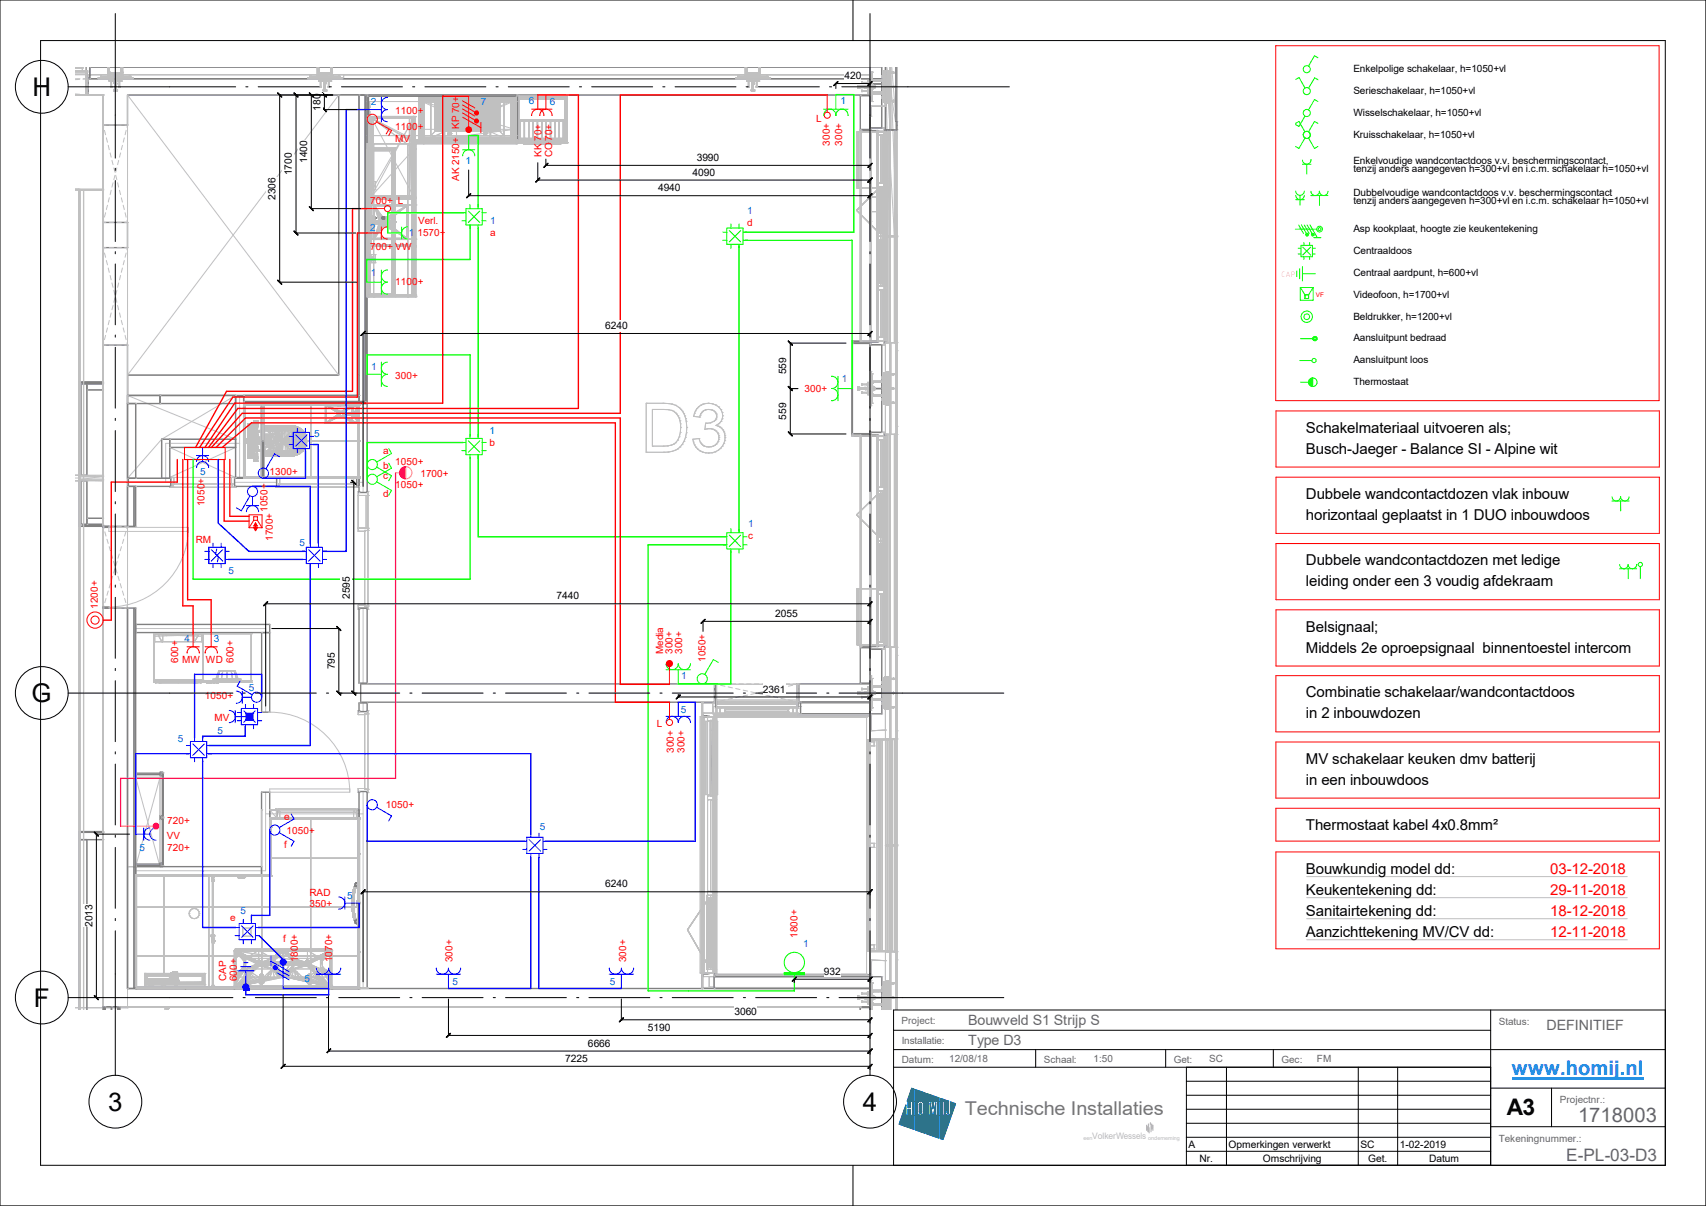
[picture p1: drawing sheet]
<svg xmlns="http://www.w3.org/2000/svg" width="420mm" height="297mm" viewBox="0 0 420 297" stroke-linecap="round" stroke-linejoin="round" font-family="sans-serif">
<defs><g id="words">
<g font-size="6.3">
<text x="8" y="23.6">H</text>
<text x="7.8" y="172.9">G</text>
<text x="8.3" y="247.9">F</text>
<text x="26.6" y="273.5">3</text>
<text x="212.4" y="273.5">4</text>
</g>
<text font-size="5.6" x="371" y="274.7">A3</text>
<text font-size="5" fill="#0080ff" x="372.2" y="264.8">www.homij.nl</text>
<text font-size="5" fill="#676767" x="388.5" y="276.3">1718003</text>
<text font-size="4.7" fill="#767676" x="237.5" y="274.7">Technische Installaties</text>
<text font-size="4.2" fill="#676767" x="385.6" y="286">E-PL-03-D3</text>
<g font-size="3.7">
<text x="321.5" y="106.5">Schakelmateriaal uitvoeren als;</text>
<text x="321.5" y="111.7">Busch-Jaeger - Balance SI - Alpine wit</text>
<text x="321.5" y="122.9">Dubbele wandcontactdozen vlak inbouw</text>
<text x="321.5" y="128.1">horizontaal geplaatst in 1 DUO inbouwdoos</text>
<text x="321.5" y="139.2">Dubbele wandcontactdozen met ledige</text>
<text x="321.5" y="144.4">leiding onder een 3 voudig afdekraam</text>
<text x="321.5" y="155.5">Belsignaal;</text>
<text x="321.5" y="160.7">Middels 2e oproepsignaal binnentoestel intercom</text>
<text x="321.5" y="171.7">Combinatie schakelaar/wandcontactdoos</text>
<text x="321.5" y="176.9">in 2 inbouwdozen</text>
<text x="321.5" y="188.1">MV schakelaar keuken dmv batterij</text>
<text x="321.5" y="193.3">in een inbouwdoos</text>
<text x="321.5" y="204.4">Thermostaat kabel 4x0.8mm²</text>
<text x="321.5" y="215.2">Bouwkundig model dd:</text>
<text x="321.5" y="220.3">Keukentekening dd:</text>
<text x="321.5" y="225.5">Sanitairtekening dd:</text>
<text x="321.5" y="230.7">Aanzichttekening MV/CV dd:</text>
</g>
<g font-size="3.7" fill="#f00">
<text x="381.7" y="215.2">03-12-2018</text>
<text x="381.7" y="220.3">29-11-2018</text>
<text x="381.7" y="225.5">18-12-2018</text>
<text x="381.7" y="230.7">12-11-2018</text>
</g>
<g font-size="3.5" fill="#676767">
<text x="238.4" y="252.4">Bouwveld S1 Strijp S</text>
<text x="238.4" y="257.3">Type D3</text>
<text x="380.7" y="253.7">DEFINITIEF</text>
</g>
<g font-size="2.5">
<text x="333.2" y="17.8">Enkelpolige schakelaar, h=1050+vl</text>
<text x="207.9" y="19.5">420</text>
<text x="333.2" y="23.2">Serieschakelaar, h=1050+vl</text>
<text x="78.9" y="27.3" transform="rotate(-90 78.9 27.3)">180</text>
<text x="333.2" y="28.6">Wisselschakelaar, h=1050+vl</text>
<text x="333.2" y="33.9">Kruisschakelaar, h=1050+vl</text>
<text x="75.6" y="40.2" transform="rotate(-90 75.6 40.2)">1400</text>
<text x="171.5" y="39.6">3990</text>
<text x="333.2" y="40.3">Enkelvoudige wandcontactdoos v.v. beschermingscontact,</text>
<text x="71.9" y="43.2" transform="rotate(-90 71.9 43.2)">1700</text>
<text x="162" y="47.1">4940</text>
<text x="170.5" y="43.3">4090</text>
<text x="333.2" y="42.4">tenzij anders aangegeven h=300+vl en i.c.m. schakelaar h=1050+vl</text>
<text x="67.9" y="49.2" transform="rotate(-90 67.9 49.2)">2306</text>
<text x="333.2" y="48.3">Dubbelvoudige wandcontactdoos v.v. beschermingscontact</text>
<text x="333.2" y="50.3">tenzij anders aangegeven h=300+vl en i.c.m. schakelaar h=1050+vl</text>
<text x="333.2" y="57.1">Asp kookplaat, hoogte zie keukentekening</text>
<text x="333.2" y="62.5">Centraaldoos</text>
<text x="333.2" y="67.9">Centraal aardpunt, h=600+vl</text>
<text x="333.2" y="73.3">Videofoon, h=1700+vl</text>
<text x="149" y="81">6240</text>
<text x="333.2" y="78.7">Beldrukker, h=1200+vl</text>
<text x="333.2" y="84.1">Aansluitpunt bedraad</text>
<text x="333.2" y="89.5">Aansluitpunt loos</text>
<text x="193.6" y="92.2" transform="rotate(-90 193.6 92.2)">559</text>
<text x="333.2" y="94.8">Thermostaat</text>
<text x="193.6" y="103.4" transform="rotate(-90 193.6 103.4)">559</text>
<text x="86.1" y="147.5" transform="rotate(-90 86.1 147.5)">2595</text>
<text x="137" y="147.6">7440</text>
<text x="190.9" y="151.9">2055</text>
<text x="82.4" y="164.8" transform="rotate(-90 82.4 164.8)">795</text>
<text x="187.8" y="170.6">2361</text>
<text x="149" y="218.5">6240</text>
<text x="22.7" y="228.3" transform="rotate(-90 22.7 228.3)">2013</text>
<text x="202.8" y="240.1">932</text>
<text x="180.8" y="250.1">3060</text>
<text x="144.8" y="257.8">6666</text>
<text x="159.5" y="253.9">5190</text>
<text x="139.2" y="261.5">7225</text>
<text x="292.6" y="282.6">A</text>
<text x="295.3" y="286">Nr.</text>
<text x="302.5" y="282.6">Opmerkingen verwerkt</text>
<text x="310.9" y="286">Omschrijving</text>
<text x="334.9" y="282.6">SC</text>
<text x="336.8" y="286">Get.</text>
<text x="344.6" y="282.6">1-02-2019</text>
<text x="351.8" y="286">Datum</text>
</g>
<g font-size="2.4" fill="#0080c0">
<text x="91.3" y="25.9">2</text>
<text x="118.4" y="25.9">7</text>
<text x="130.2" y="25.6">6</text>
<text x="135.4" y="25.9">6</text>
<text x="206.9" y="25.6">1</text>
<text x="114.6" y="40.4">1</text>
<text x="184" y="52.7">1</text>
<text x="91.1" y="56.9">2</text>
<text x="100.6" y="58.1">1</text>
<text x="120.7" y="55.1">1</text>
<text x="91.3" y="68.1">1</text>
<text x="91.4" y="91.1">1</text>
<text x="207.2" y="94.1">1</text>
<text x="77.3" y="107.5">5</text>
<text x="120.5" y="106.8">1</text>
<text x="49.3" y="117">5</text>
<text x="184.1" y="129.8">1</text>
<text x="73.7" y="134.6">5</text>
<text x="56.2" y="141.4">5</text>
<text x="45.4" y="158">4</text>
<text x="52.6" y="158.1">3</text>
<text x="167.7" y="167.3">1</text>
<text x="61.2" y="170.2">5</text>
<text x="167.6" y="175.6">5</text>
<text x="43.8" y="182.8">5</text>
<text x="53.5" y="180.9">5</text>
<text x="34.3" y="209.7">5</text>
<text x="132.9" y="204.4">5</text>
<text x="85.5" y="221.5">5</text>
<text x="59.2" y="225">5</text>
<text x="197.7" y="233.2">1</text>
<text x="74.9" y="241.8">5</text>
<text x="111.4" y="242.7">5</text>
<text x="150.1" y="242.7">5</text>
</g>
<g font-size="2.4" fill="#f00">
<text x="97.3" y="28.1">1100+</text>
<text x="113.1" y="27.9" transform="rotate(-90 113.1 27.9)">7</text>
<text x="113.1" y="26.5" transform="rotate(-90 113.1 26.5)">0</text>
<text x="113.1" y="25.2" transform="rotate(-90 113.1 25.2)">+</text>
<text x="97.3" y="32.1">1100+</text>
<text x="97.3" y="34.9">MV</text>
<text x="113.1" y="35.2" transform="rotate(-90 113.1 35.2)">+</text>
<text x="113.1" y="31.7" transform="rotate(-90 113.1 31.7)">K</text>
<text x="113.1" y="30.1" transform="rotate(-90 113.1 30.1)">P</text>
<text x="133.3" y="34.8" transform="rotate(-90 133.3 34.8)">7</text>
<text x="133.3" y="33.4" transform="rotate(-90 133.3 33.4)">0+</text>
<text x="136" y="34.8" transform="rotate(-90 136 34.8)">7</text>
<text x="136" y="33.4" transform="rotate(-90 136 33.4)">0+</text>
<text x="200.9" y="30.1">L</text>
<text x="204.3" y="35.9" transform="rotate(-90 204.3 35.9)">300+</text>
<text x="207.3" y="35.9" transform="rotate(-90 207.3 35.9)">300+</text>
<text x="133.3" y="38.7" transform="rotate(-90 133.3 38.7)">KK</text>
<text x="136" y="38.7" transform="rotate(-90 136 38.7)">CO</text>
<text x="113.1" y="44.6" transform="rotate(-90 113.1 44.6)">AK 2150</text>
<text x="91.1" y="50.2">700+</text>
<text x="97.9" y="50.2">L</text>
<text x="102.8" y="58.1">1570+</text>
<text x="103" y="55.2">Verl.</text>
<text x="120.7" y="58.1">a</text>
<text x="184" y="55.7">d</text>
<text x="91.1" y="61.4">700+</text>
<text x="97.3" y="61.4">VW</text>
<text x="97.3" y="70.1">1100+</text>
<text x="97.3" y="93.3">300+</text>
<text x="198.1" y="96.6">300+</text>
<text x="94.3" y="111.7">a</text>
<text x="120.5" y="109.9">b</text>
<text x="50.4" y="119.2" transform="rotate(-90 50.4 119.2)">+</text>
<text x="66.4" y="117">1300+</text>
<text x="94.3" y="117.9">c</text>
<text x="94.3" y="115.5">b</text>
<text x="97.3" y="114.5">1050+</text>
<text x="103.5" y="117.4">1700+</text>
<text x="50.4" y="124.7" transform="rotate(-90 50.4 124.7)">1050</text>
<text x="94.3" y="122.4">d</text>
<text x="97.3" y="120.1">1050+</text>
<text x="65.9" y="126.1" transform="rotate(-90 65.9 126.1)">1050+</text>
<text x="48.2" y="133.8">RM</text>
<text x="67.1" y="133.3" transform="rotate(-90 67.1 133.3)">1700+</text>
<text x="184.2" y="132.8">c</text>
<text x="24.1" y="149.9" transform="rotate(-90 24.1 149.9)">1200+</text>
<text x="163.3" y="161.1" transform="rotate(-90 163.3 161.1)">Media</text>
<text x="165.6" y="161.1" transform="rotate(-90 165.6 161.1)">300+</text>
<text x="168" y="161.1" transform="rotate(-90 168 161.1)">300+</text>
<text x="43.9" y="163.3" transform="rotate(-90 43.9 163.3)">600+</text>
<text x="44.9" y="163.3">MW</text>
<text x="50.7" y="163.3">WD</text>
<text x="57.5" y="163.3" transform="rotate(-90 57.5 163.3)">600+</text>
<text x="173.7" y="163.1" transform="rotate(-90 173.7 163.1)">1050+</text>
<text x="50.4" y="172.2">1050+</text>
<text x="52.8" y="177.5">MV</text>
<text x="161.7" y="179">L</text>
<text x="165.9" y="185.5" transform="rotate(-90 165.9 185.5)">300+</text>
<text x="168.5" y="185.5" transform="rotate(-90 168.5 185.5)">300+</text>
<text x="41.2" y="203">720+</text>
<text x="69.9" y="202">e</text>
<text x="95" y="198.9">1050+</text>
<text x="41.1" y="206.7">VV</text>
<text x="41.2" y="209.7">720+</text>
<text x="69.9" y="208.9">f</text>
<text x="70.6" y="205.3">1050+</text>
<text x="76.2" y="220.7">RAD</text>
<text x="56.7" y="226.8">e</text>
<text x="76.2" y="223.4">350+</text>
<text x="69.7" y="231.9">f</text>
<text x="196.4" y="231" transform="rotate(-90 196.4 231)">1800+</text>
<text x="73.4" y="237" transform="rotate(-90 73.4 237)">1</text>
<text x="73.4" y="235.6" transform="rotate(-90 73.4 235.6)">8</text>
<text x="73.4" y="234.2" transform="rotate(-90 73.4 234.2)">00+</text>
<text x="81.8" y="237" transform="rotate(-90 81.8 237)">1070+</text>
<text x="111.4" y="237" transform="rotate(-90 111.4 237)">300+</text>
<text x="154.2" y="237" transform="rotate(-90 154.2 237)">300+</text>
<text x="55.7" y="241.6" transform="rotate(-90 55.7 241.6)">CAP</text>
<text x="58.3" y="241.6" transform="rotate(-90 58.3 241.6)">600+</text>
</g>
<g font-size="2.4" fill="#676767">
<text x="222" y="252.2">Project:</text>
<text x="222" y="257.1">Installatie:</text>
<text x="369" y="252.5">Status:</text>
<text x="222" y="261.7">Datum:</text>
<text x="233.6" y="261.6">12/08/18</text>
<text x="257" y="261.7">Schaal:</text>
<text x="269.2" y="261.6">1:50</text>
<text x="289" y="261.7">Get:</text>
<text x="297.7" y="261.6">SC</text>
<text x="315.5" y="261.7">Gec:</text>
<text x="324.2" y="261.6">FM</text>
<text x="384" y="271.6">Projectnr.:</text>
<text x="369" y="281.2">Tekeningnummer.:</text>
</g>
<text font-size="2.2" fill="#bababa" x="268.9" y="280.6">VolkerWessels</text>
<text font-size="2" fill="#f00" x="315.5" y="68.1">CAP</text>
<text font-size="1.6" fill="#f00" x="323.9" y="73">VF</text>
<g font-size="1.3" fill="#bababa">
<text x="266.7" y="280.6">een</text>
<text x="282.7" y="280.6">onderneming</text>
</g>
</g></defs>
<path d="M322.1 93.1h1.1v2.1h-1.1z" fill-rule="evenodd" fill="#0f0"/>
<path d="M314.1 11.3h94.4v87.4h-94.4zM314.1 101.2h94.4v13.8h-94.4zM314.1 117.5h94.4v13.9h-94.4zM314.1 133.9h94.4v13.8h-94.4zM314.1 150.2h94.4v13.8h-94.4zM314.1 166.4h94.4v13.8h-94.4zM314.1 182.7h94.4v13.9h-94.4zM314.1 199.1h94.4v8h-94.4zM314.1 209.8h94.4v23.9h-94.4z" fill="none" stroke="#f00" stroke-width=".25"/>
<g fill="none" stroke="#0f0" stroke-width=".25">
<path d="M319 19.6l.8-.5 1.5 2.6M324.5 14.2l-.9-.5-1.5 2.6M324.5 19.6l-.8-.4-1.5 2.5M318.9 30.4l.9-.5 1.5 2.6M321.3 28.6l-1.5 2.6-.9-.5M321.3 34l-1.5 2.6-.9-.5M322.1 34l1.5 2.6 .9-.5M322.7 39.4a1.05 1.05 0 0 1-1 1 1.05 1.05 0 0 1-1-1M324.5 25l-.9-.5-1.5 2.6M324.5 30.4l-.9-.5-1.5 2.6M318.9 56.4h5.2M319 47.1a1.06 1.06 0 0 0 1.1 1 1.06 1.06 0 0 0 1-1"/>
<path d="M319 48.1a1.06 1.06 0 0 0 1.1 1 1.06 1.06 0 0 0 1-1M319 49.2h2.1M319.7 55.4l1.2 2.1M320.1 48.1v2.5M320.4 55.4l1.2 2.1M321 59.7v.7M321.1 55.4l1.2 2.1M321.7 40.4v2.5M321.8 55.4l1.2 2.1M322.4 59.7v.7M322.5 55.4l1.8 3.1M322.7 40.4h-2"/>
<path d="M323.4 58.5h1.8M324.8 48.2h2.1M324.8 48.2h-2.1M324.8 48.2v2.4M326.9 47.1a1.06 1.06 0 0 1-1 1.1 1.06 1.06 0 0 1-1.1-1.1 1.05 1.05 0 0 1-1 1.1 1.05 1.05 0 0 1-1.1-1.1M319.3 66.7v1.4M319.6 61.1h.7M319.6 62.5h.7M320 66.2v2.4M320.1 70.8v3.2h3.2v-3.2M320.1 70.8h3.2M320.1 70.8l1.2 1.8"/>
<path d="M320.3 60.4h2.8v2.8h-2.8zM320.7 65.7v3.5M320.7 67.4h3.1M320.7 60.8l2 2M321 63.2v.7M321.3 72.6h.9M321.3 72.6v.9h.9v-.9M322.4 63.2v.7M322.7 60.8l-2 2M323.1 61.1h.7M323.1 62.5h.7M323.3 70.8l-1.1 1.8"/>
<path d="M320 88.8h3M320.2 94.1h1.9M320.2 83.4h3M323.2 93.1a1.06 1.06 0 0 0-1 1 1.06 1.06 0 0 0 1 1.1v-2.1M399 123.4v2.4M399 123.4h2.1M399 123.4h-2.1M401.1 122.3a1.05 1.05 0 0 1-1.1 1.1 1.05 1.05 0 0 1-1-1.1 1.05 1.05 0 0 1-1.1 1.1 1.05 1.05 0 0 1-1-1.1M402.9 139a1.06 1.06 0 0 1-1 1.1 1.06 1.06 0 0 1-1.1-1.1 1.05 1.05 0 0 1-1 1.1 1.05 1.05 0 0 1-1.1-1.1M403.8 139.6v2.9M398.7 140.1h2.1M400.8 140.1l.1 2.4"/>
<path d="M402.9 140.1h-2.1"/>
<circle cx="321.7" cy="17" r=".87"/>
<circle cx="321.7" cy="33.2" r=".87"/>
<circle cx="321.7" cy="27.8" r=".87"/>
<circle cx="321.7" cy="22.4" r=".87"/>
<circle cx="321.8" cy="57.8" r=".18"/>
<circle cx="321.8" cy="57.8" r=".35"/>
<circle cx="323.2" cy="57.8" r=".18"/>
<circle cx="323.2" cy="57.8" r=".35"/>
<circle cx="324.9" cy="56.4" r=".35"/>
<circle cx="324.9" cy="56.4" r=".7"/>
<circle cx="321.7" cy="78" r="1.4"/>
<circle cx="321.7" cy="78" r=".7"/>
<circle cx="323.2" cy="94.1" r="1.05"/>
<circle cx="323.5" cy="88.8" r=".52"/>
<circle cx="323.7" cy="83.4" r=".52"/>
<circle cx="323.7" cy="83.4" r=".26"/>
<circle cx="403.8" cy="139" r=".52"/>
</g>
<g fill="none" stroke="#c0c0c0" stroke-width=".25">
<path d="M18.6 18.4h195.6M21.7 18.4h.1M21.7 18.4v5M84.6 18.4h.1M84.6 18.4v75.2M214.2 18.4h.1M214.2 18.4v154.8M18.6 23.4h195.6M21.7 23.4h.1M31.4 23.4h.1M83.4 23.4h.1M83.4 23.4v69"/>
<path d="M84.6 23.4h.1M88.4 23.4h.1M88.4 23.4v74M214.2 23.4h.1M31.4 92.4h.1M31.4 97.4h.1M31.4 92.4h52M31.4 97.4h57M31.4 92.4v5M58 97.4h.1M58 93.6h.1M58 93.6v14.6"/>
<path d="M58 93.6h26.6M83.4 92.4h.1M84.6 93.6h.1M88.4 97.4h.1M31.4 117.8h.1M31.4 117.8v130.4h-12.8M31.4 117.8h8.4M39.8 117.8h.1M39.8 108.2h.1M39.8 108.2v9.6M39.8 108.2h18.2M41.8 110.2h.1"/>
<path d="M41.8 117.6h.1M41.8 110.2h16.2M41.8 110.2v7.4M41.8 117.6h16.2M58 108.2h.1M58 110.2h.1M58 117.6h.1M58 110.2v7.4M172.8 173.2h.1M172.8 173.2v70M172.8 173.2h41.4M214.2 173.2h.1"/>
<path d="M33.4 191.4h.1M33.4 191.4h6M33.4 191.4v22M39.4 191.4h.1M39.4 191.4v22M33.4 213.4h.1M33.4 213.4h6M39.4 213.4h.1M321.7 215.9h78.9M321.7 221.1h78.9M321.7 226.3h78.9M321.7 231.4h78.9"/>
<path d="M172.8 243.2h.1M172.8 243.2h41.4M214.2 243.2h.1M214.2 243.2v5.5"/>
</g>
<path d="M21.7 19.4h192.5v4h-192.5z" fill-rule="evenodd" fill="#fff"/>
<path d="M25.4 23.4h-3.7v-4h192.5v4h-182.8" fill="none" stroke="#808080" stroke-width=".34"/>
<g fill="none" stroke="#c0c0c0" stroke-width=".25">
<path d="M18.6 19.4h1.1M19.6 19.5l-1 .1M20.5 19.4h1.2M21.7 19.4h.1M21.7 19.4l-1.3 .1M21.7 19.4v.6M214.2 19.4h.1M18.6 23.1l1 .1M18.6 23.4h1.1M20.4 23.3l1.3 .1M20.5 23.4h1.2M21.7 23.4h.1"/>
<path d="M21.7 20.8v1.1M21.7 22.7v.7M214.2 23.4h.1"/>
</g>
<path d="M25.4 243.4h188.8v4.5h-188.8z" fill-rule="evenodd" fill="#fff"/>
<path d="M25.4 243.4v4.5h188.8v-4.5h-182.8" fill="none" stroke="#808080" stroke-width=".34"/>
<path d="M25.4 247.9h.1M214.2 247.9h.1M214.2 243.4h.1" fill="none" stroke="#c0c0c0" stroke-width=".25"/>
<path d="M83.4 23.4h5v69h-5z" fill-rule="evenodd" fill="#fff"/>
<path d="M83.4 92.4v-69h5v69" fill="none" stroke="#808080" stroke-width=".34"/>
<path d="M83.4 23.4h.1M88.4 23.4h.1M83.4 92.4h.1" fill="none" stroke="#c0c0c0" stroke-width=".25"/>
<path d="M31.4 92.4h57v5h-57z" fill-rule="evenodd" fill="#fff"/>
<path d="M83.4 92.4h-52v5h57v-5" fill="none" stroke="#808080" stroke-width=".34"/>
<path d="M31.4 92.4h.1M31.4 97.4h.1M88.4 97.4h.1" fill="none" stroke="#c0c0c0" stroke-width=".25"/>
<path d="M25.4 23.4h6v220h-6z" fill-rule="evenodd" fill="#fff"/>
<path d="M25.4 23.4v7.4h6v-7.4M25.4 54.8h6v6.2h-6zM25.4 85h6v44.6h-6zM25.4 243.4v-93.6h6v93.6" fill="none" stroke="#808080" stroke-width=".34"/>
<g fill="none" stroke="#c0c0c0" stroke-width=".25">
<path d="M25.4 23.4h.1M25.4 30.8h.1M25.4 30.8l.1 .5M25.4 30.8h.7M25.4 30.8v1.1M25.4 32.7v1.1M25.4 34.6v1.1M25.4 36.5v1.1M25.4 38.4v1.1M25.7 32.1l.3 1.1M26.2 34l.3 1M26.6 35.8l.3 1.1"/>
<path d="M26.9 30.8h1.1M27.1 37.7l.3 1M27.6 39.5l.2 1.1M28.8 30.8h1.1M29.2 39.5l-.2 1.1M29.7 37.7l-.3 1M30.1 35.8l-.2 1.1M30.6 34l-.3 1M30.7 30.8h.7M31.1 32.1l-.3 1.1M31.4 30.8h.1M31.4 23.4h.1"/>
<path d="M31.4 30.8l-.1 .5M31.4 30.8v1.1M31.4 32.7v1.1M31.4 34.6v1.1M31.4 36.5v1.1M31.4 38.4v1.1M25.4 54.8h.1M25.4 54.8h.7M25.4 40.3v1.1M25.4 42.2v1.1M25.4 44.1v1.1M25.4 46v1.1"/>
<path d="M25.4 47.9v1.1M25.4 49.8v1.1M25.4 51.7v1.1M25.4 53.6v1.2M25.5 54.2l-.1 .6M26 52.4l-.3 1.1M26.5 50.5l-.3 1.1M26.9 48.7l-.3 1.1M26.9 54.8h1.1M27.4 46.9l-.3 1M27.8 45l-.2 1.1M28 41.3l.3 1.1"/>
<path d="M28.3 43.2l-.3 1M28.5 43.2l.3 1M28.8 41.3l-.3 1.1M28.8 54.8h1.1M29 45l.2 1.1M29.4 46.9l.3 1M29.9 48.7l.2 1.1M30.3 50.5l.3 1.1M30.7 54.8h.7M30.8 52.4l.3 1.1M31.3 54.2l.1 .6M31.4 54.8h.1"/>
<path d="M31.4 40.3v1.1M31.4 42.2v1.1M31.4 44.1v1.1M31.4 46v1.1M31.4 47.9v1.1M31.4 49.8v1.1M31.4 51.7v1.1M31.4 53.6v1.2M25.4 61h.1M25.4 61v1.1M25.4 62.9v1.1M25.4 64.8v1.1"/>
<path d="M25.4 66.7v1.1M25.4 68.6v1.1M25.4 70.5v1.1M25.4 72.4v1.1M25.4 74.3v1.1M25.4 76.2v1.1M25.4 78.1v1.1M25.4 61l.1 .5M25.4 61h.7M25.7 62.3l.3 1.1M26.2 64.2l.3 1M26.6 66l.3 1.1"/>
<path d="M26.9 78.9l-.3 1.1M26.9 61h1.1M27.1 67.8l.3 1.1M27.4 77.1l-.3 1M27.6 69.7l.2 1.1M27.8 75.2l-.2 1.1M28 71.5l.3 1.1M28.3 73.4l-.3 1M28.5 73.4l.3 1M28.8 71.5l-.3 1.1M28.8 61h1.1M29 75.2l.2 1.1"/>
<path d="M29.2 69.7l-.2 1.1M29.4 77.1l.3 1M29.7 67.8l-.3 1.1M29.9 78.9l.2 1.1M30.1 66l-.2 1.1M30.6 64.2l-.3 1M30.7 61h.7M31.1 62.3l-.3 1.1M31.4 61h.1M31.4 61v1.1M31.4 62.9v1.1M31.4 64.8v1.1"/>
<path d="M31.4 66.7v1.1M31.4 68.6v1.1M31.4 70.5v1.1M31.4 72.4v1.1M31.4 74.3v1.1M31.4 76.2v1.1M31.4 78.1v1.1M31.4 61l-.1 .5M25.4 85h.1M25.4 80v1.1M25.4 81.9v1.1M25.4 83.8v1.2"/>
<path d="M25.4 85h.7M25.5 84.4l-.1 .6M26 82.6l-.3 1.1M26.5 80.8l-.3 1M26.9 85h1.1M28.8 85h1.1M30.3 80.8l.3 1M30.7 85h.7M30.8 82.6l.3 1.1M31.3 84.4l.1 .6M31.4 85h.1M31.4 80v1.1"/>
<path d="M31.4 81.9v1.1M31.4 83.8v1.2M25.4 129.6h.1M31.4 129.6h.1M25.4 149.8h.1M31.4 149.8h.1M31.4 243.4h.1"/>
</g>
<path d="M88.8 168.4h125.4v4.5h-125.4z" fill-rule="evenodd" fill="#fff"/>
<path d="M88.8 168.4h87.1v4.5h-87.1zM196.7 168.4h17.5v4.5h-17.5z" fill="none" stroke="#808080" stroke-width=".34"/>
<g fill="none" stroke="#c0c0c0" stroke-width=".25">
<path d="M31.4 23.4l52 69M83.4 23.4l-52 69M25.4 129.6l.2 .6M25.4 129.6h.7M25.4 129.6v1.1M25.4 131.6v1.1M25.4 133.4v1.1M25.4 135.3v1.1M25.4 137.2v1.1M25.4 139.1v1.2M25.8 131l.3 1M26.3 132.8l.3 1"/>
<path d="M26.9 134.6l.3 1.1M26.9 129.6h1.1M27.4 136.4l.3 1.1M28 138.3l.3 1M28.8 129.6h1.1M28.8 138.3l-.3 1M29.4 136.4l-.4 1.1M29.9 134.6l-.3 1.1M30.5 132.8l-.4 1M30.7 129.6h.7M31 131l-.3 1M31.4 129.6l-.2 .6"/>
<path d="M31.4 129.6v1.1M31.4 131.6v1.1M31.4 133.4v1.1M31.4 135.3v1.1M31.4 137.2v1.1M31.4 139.1v1.2M25.4 149.8h.7M25.4 141v1.1M25.4 142.9v1.1M25.4 144.8v1.1M25.4 146.7v1.1M25.4 148.6v1.2"/>
<path d="M25.6 149.2l-.2 .6M26.1 147.4l-.3 1M26.6 145.5l-.3 1.1M26.9 149.8h1.1M27.2 143.7l-.3 1.1M27.7 141.9l-.3 1.1M28.3 140.1l-.3 1M28.5 140.1l.3 1M28.8 149.8h1.1M29 141.9l.4 1.1M29.6 143.7l.3 1.1M30.1 145.5l.4 1.1"/>
<path d="M30.7 147.4l.3 1M30.7 149.8h.7M31.2 149.2l.2 .6M31.4 141v1.1M31.4 142.9v1.1M31.4 144.8v1.1M31.4 146.7v1.1M31.4 148.6v1.2M88.8 172.9h.1M88.8 168.4h.1M175.9 172.9h.1M175.9 168.4h.1"/>
<path d="M175.9 168.4l.7 .2M175.9 168.4v.9M175.9 170.1v1.1M175.9 172v.9M175.9 168.4h1.4M175.9 172.9h1.4M176.6 172.8l-.7 .1M177.4 168.8l1.1 .2M178.1 168.4h1.1M178.1 172.9h1.1M178.5 172.4l-1.1 .2M179.3 169.2l1 .2"/>
<path d="M180 168.4h1.1M180 172.9h1.1M180.3 172l-1 .2M181.1 169.6l1.1 .2M181.9 168.4h1.1M181.9 172.9h1.1M182.2 171.6l-1.1 .2M183 170l1 .2M183.8 168.4h1.1M183.8 172.9h1.1M184 171.2l-1 .2M184.8 170.4l1.1 .2"/>
<path d="M185.7 168.4h1.1M185.7 172.9h1.1M185.9 170.8l-1.1 .2M186.7 170.8l1 .2M187.6 168.4h1.1M187.6 172.9h1.1M187.7 170.4l-1 .2M188.5 171.2l1.1 .2M189.5 168.4h1.1M189.5 172.9h1.1M189.6 170l-1.1 .2M190.4 171.6l1.1 .2"/>
<path d="M191.4 168.4h1.1M191.4 172.9h1.1M191.5 169.6l-1.1 .2M192.3 172l1 .2M193.3 169.2l-1 .2M193.3 168.4h1.1M193.3 172.9h1.1M194.1 172.4l1.1 .2M195.2 168.8l-1.1 .2M195.2 168.4h1.5M195.2 172.9h1.5M196 172.8l.7 .1"/>
<path d="M196.7 172.9h.1M196.7 168.4h.1M196.7 168.4l-.7 .2M196.7 168.4v.9M196.7 170.1v1.1M196.7 172v.9M214.2 172.9h.1M214.2 168.4h.1"/>
</g>
<path d="M209.8 84.5h4.4v22.4h-4.4z" fill-rule="evenodd" fill="#fff"/>
<path d="M209.8 84.5h4.4v22.4h-4.4z" fill="none" stroke="#808080" stroke-width=".49"/>
<g fill="#c0c0c0">
<circle cx="209.8" cy="84.5" r=".17"/>
<circle cx="214.2" cy="84.5" r=".17"/>
<circle cx="214.2" cy="106.9" r=".17"/>
<circle cx="209.8" cy="106.9" r=".17"/>
</g>
<g fill="none" stroke="#c0c0c0" stroke-width=".25">
<path d="M18.6 18.4h195.6M18.6 17.6h2.6M18.6 18.2h2.6M18.6 16.7h1.7M18.6 17.5h2.8M18.6 17.8h2.8M20.3 16.7h.1M20.3 17.5h.1M20.3 16.5v1M21.1 17.5h.1M21.1 16.5v1M21.2 17.6h.1"/>
<path d="M21.2 18.2h.1M21.2 17.5h.1M21.2 17.8h.1M21.2 16.5v6.9M21.4 17.5h.1M21.4 17.8h.1M21.4 17.5v5.9M21.4 19.2h.1M21.4 17.6h.1M22.1 16.6h.1M22.1 18.4h.1M22.1 19.2h.1"/>
<path d="M22.1 16.5h.1M22.1 19.4h.1M22.1 16.6h192.1M22.1 16.6v1.8M22.1 19.4h192.1M214.2 16.6h.1M214.2 18.4h.1M214.2 16.6v1.8M217.1 16.5h.1M217.1 19.4h.1M218.3 16.5l2.5 15.5M219.2 16.5v41.6l-.2-41.6v41.6l-1-41.6v41.6"/>
<path d="M219.3 16.5l1.5 41.6M220.6 16.5v41.6M220.6 16.5l.2 41.6M220.6 16.5l.2 13.5M220.8 16.5v41.6M21.2 23.4h.1M21.2 23.4h.2M21.4 23.4h.1M31.4 23.4v224.8M211.8 32.2h.1M211.8 32.4h.1M211.8 32.4h5.9"/>
<path d="M214.2 31.5h.1M214.2 20.7h.1M214.2 20.7v10.8M214.5 32.4h.1M214.5 31.5h.1M214.5 32.1h.1M214.5 31.5v53.4M214.5 31.5h3.2M214.5 32.1h1.6M215.8 32.2h.1M215.8 32.4h.1M215.8 32.2h.3"/>
<path d="M215.8 32.2v51.8M216.1 32.2h.1M216.1 33.3h.1M216.1 32.5h.1M216.1 32.4h.1M216.1 32.1h.1M216.1 32.1v52.1M216.1 33.3h2M216.1 32.5h1.7M216.9 33.3h.1M216.9 33.3v11.7M217.1 20.7h.1"/>
<path d="M217.1 31.5h.1M217.3 33.3h.1M217.3 33.3v11.7M217.7 32.4h.1M217.7 31.5h.1M217.7 31.5v53.4M217.8 32.5h.1M217.8 32.2h.1M217.8 32.2v52M217.8 32.2h.3M218 32h.1M218 32h2.8"/>
<path d="M218.1 33.3h.1M218.1 32.2h.1M218.1 32.2v52M218.4 32h.1M218.4 32v26.1M218.4 32l-.4 26.1M220.2 32h.1M220.2 32v26.1M220.3 32l.1 26.1v-26.1l.4 26.1M220.3 32v26.1M220.3 32l-.1 26.1M220.6 30h.1"/>
<path d="M220.6 29.9h.1M220.6 30h.2M220.6 29.9l.2 .1M220.6 30l.2 2M220.8 32h.1M220.8 30h.1M220.8 32l-.2 26.1M210.9 51.8h.1M210.9 51.8l5.2 5.2M215.9 58.2h.1M215.9 59.1h.1M215.9 46h.1"/>
<path d="M215.9 57.3h.1M215.9 46.6h.1M215.9 46h2.2M215.9 46.6h1.7M215.9 46v24.4M215.9 58.2h1.7M215.9 59.1h1.7M215.9 57.3h1.7M216.1 57h.1M216.1 46.7h.1M216.1 45h.1M216.1 46h.1"/>
<path d="M216.1 45h2M216.1 46.7l-5.2 5.1M216.1 46.6l-5.2 5.2M216.4 59h.1M216.4 57.3h.1M216.4 46.7h.1M216.4 59h.8M216.4 46.6v10.8M216.4 59v10.7M216.4 57.3h.8M216.6 59h.1M216.6 57.3h.1"/>
<path d="M216.6 46.7h.1M216.6 46.7v10.6M216.6 59v10.7M216.9 45h.1M216.9 46h.1M216.9 46v24.4M217 59h.1M217 46.7h.1M217 57.3h.1M217 46.7v10.6M217 59v10.7M217.2 59h.1"/>
<path d="M217.2 57.4h.1M217.2 46.6h.1M217.2 46.6v10.8M217.2 59v10.7M217.3 45h.1M217.3 46h.1M217.3 46v24.4M217.6 58.2h.1M217.6 59.1h.1M217.6 46h.1M217.6 57.3h.1M217.6 46.6h.1"/>
<path d="M217.6 46v24.4M218 58.1h.1M218 58.3h.1M218 58.3v149.8M218 58.1h2.8M218 58.3h2.8M218.1 45h.1M218.1 46h.1M218.4 58.1h.1M218.4 58.3h.1M218.4 58.3v26.1M218.4 58.1l.2-26.1v26.1l.1-26.1 1.5 26.1"/>
<path d="M218.6 58.3v26.1M219 58.3v149.8M219.2 58.3v149.8M220.2 58.1h.1M220.2 58.3h.1M220.2 58.3v26.1M220.3 58.3v26.1M220.4 58.3v26.1M220.6 58.1h.1M220.6 58.3h.1M220.6 58.3v149.8M220.8 58.1h.1"/>
<path d="M220.8 58.3h.1M220.8 58.3v149.8M215.9 70.4h.1M215.9 69.7h.1M215.9 70.4h2.2M215.9 69.7h1.7M216.1 70.4h.1M216.1 71.4h.1M216.1 71.4h2M216.4 69.7h.1M216.6 69.7h.1M216.9 71.4h.1"/>
<path d="M216.9 70.4h.1M216.9 71.4v11.7M217 69.7h.1M217.2 69.7h.1M217.3 71.4h.1M217.3 70.4h.1M217.3 71.4v11.7M217.6 70.4h.1M217.6 69.7h.1M218.1 70.4h.1M218.1 71.4h.1M31.4 97.4h.1"/>
<path d="M31.4 99.4h.1M31.4 97.4l26.6 10.8M31.4 97.4h26.6M31.4 99.4h26.6M33.4 99.4h.1M33.4 99.4v18.4M39.4 99.4h.1M39.4 97.4h.1M39.4 97.4v2M58 99.4h.1M58 97.4h.1M58 97.4l-18.2 10.8"/>
<path d="M58 97.4v2M88.4 99.4h.1M89.4 99.4v21.9M90.4 99.4h.1M214.2 95.7h.1M214.2 84.9h.1M214.2 84.9v21.6M214.5 84.9h.1M214.5 84.2h.1M214.5 84h.1M214.5 84.9h3.2M214.5 84.2h1.6"/>
<path d="M214.5 84h3.2M215.8 84h.1M216.1 83.1h.1M216.1 83.9h.1M216.1 84h.1M216.1 84.2h.1M216.1 83.1h2M216.1 83.9h1.7M216.9 83.1h.1M217.1 95.7h.1M217.1 84.9h.1M217.3 83.1h.1"/>
<path d="M217.7 84.9h.1M217.7 84h.1M217.8 83.9h.1M217.8 84.2h.1M217.8 84.2h.3M218 84.4h.1M218 84.4h2.8M218.1 83.1h.1M218.1 84.2h.1M218.4 84.4h.1M220.2 84.4h.1M220.6 86.5h.1"/>
<path d="M220.6 86.4h.1M220.6 86.4h.2M220.8 86.4h.1M220.8 84.4h.1M220.8 86.4l-.2 .1M18.6 117.1h.8M18.6 118.4h.8M19.4 117.1h.1M19.4 118.4h.1M19.4 117.1v1.3M31.4 117.8h.1M31.4 117.8h2"/>
<path d="M31.6 119.8h.1M31.6 117.8h.1M31.6 118.8h10.4M33.4 117.8h.1M39.8 117.8h.1M39.8 108.2h.1M39.8 108.2l-8.4 9.6M40.8 109.2v9.6M41.8 117.6h.1M41.8 117.8h.1M41.8 119.8h.1M41.8 120h.1"/>
<path d="M41.8 108.2h.1M41.8 110.2l16.2 7.4M41.8 117.8h.2M41.8 120h16.2M41.8 119.8h.2M41.8 117.6h1M41.8 117.6v.2M41.8 119.8v.2M42 117.8h.1M42 119.8h.1M42 117.8v2M42.6 119.2h.1"/>
<path d="M42.6 120h.1M42.6 119.2h14.6M42.6 119.2v.8M42.8 117.6h.1M42.8 119.2h.1M42.8 117.6v1.6M57 117.6h.1M57 119.2h.1M57 117.6h1M57 117.6v1.6M57.2 119.2h.1M57.2 120h.1"/>
<path d="M57.2 119.2v.8M57.7 119.8h.1M57.7 117.8h.1M57.7 117.8h.3M57.7 119.8h.3M57.7 117.8v2M57.7 118.8h10.4M58 117.6h.1M58 120h.1M58 119.8h.1M58 117.8h.1M58 110.2l-16.2 7.4"/>
<path d="M58 117.6v.2M58 119.8v.2M67.8 117.6h.1M67.8 120h.1M67.8 119.8h.1M67.8 117.8h.1M67.8 117.8h.3M67.8 120h20.2M67.8 117.6v.2M67.8 119.8v.2M67.8 119.8h.3M67.8 117.6h20.2"/>
<path d="M68.1 119.8h.1M68.1 117.8h.1M68.1 117.8v2M68.6 119.2h.1M68.6 120h.1M68.6 119.2v.8M68.6 119.2h18.6M68.8 117.6h.1M68.8 119.2h.1M68.8 117.6v1.6M87 117.6h.1M87 119.2h.1"/>
<path d="M87 117.6v1.6M87.2 119.2h.1M87.2 120h.1M87.2 119.2v.8M87.8 119.8h.1M87.8 117.8h.1M87.8 117.8h.2M87.8 117.8v2M87.8 119.8h.2M88 117.6h.1M88 120h.1M88 119.8h.1"/>
<path d="M88 117.8h.1M88 117.6v.2M88 119.8v.2M209.8 107.2h.1M209.8 107.4h.1M209.8 107.4h7.9M214.2 106.5h.1M214.5 106.5h.1M214.5 107.1h.1M214.5 107.4h.1M214.5 106.5v53.4M214.5 107.1h1.6"/>
<path d="M214.5 106.5h3.2M215.8 107.2h.1M215.8 107.4h.1M215.8 107.2v52M216.1 107.4h.1M216.1 107.1h.1M216.1 108.3h.1M216.1 107.5h.1M216.1 107.1v52.1M216.1 108.3h2M216.1 107.5h1.7M216.9 108.3h.1"/>
<path d="M216.9 108.3v11.7M217.1 106.5h.1M217.3 108.3h.1M217.3 108.3v11.7M217.7 106.5h.1M217.7 107.4h.1M217.7 106.5v53.4M217.8 107.5h.1M217.8 107.2h.1M217.8 107.2v52M217.8 107.2h.3M218 107h.1"/>
<path d="M218 107h2.8M218.1 108.3h.1M218.1 107.2h.1M218.1 107.2v52M218.4 107h.1M218.4 107v52.4M218.6 107v52.4M220.2 107h.1M220.2 107v52.4M220.3 107v52.4M220.4 107v52.4M220.6 105h.1"/>
<path d="M220.6 104.9h.1M220.6 104.9l.2 .1M220.6 105h.2M220.8 105h.1M220.8 107h.1M88.2 121h.1M88.2 122h.1M88.2 130.8h.1M88.2 130.1h.1M88.2 121h.2M88.2 121v9.8M88.2 122h2.4"/>
<path d="M88.2 130.8h1.6M88.2 130.1h2.4M88.4 121.3h.1M88.4 121h.1M88.4 121.3h2M88.4 121v.3M89.8 130.8h.1M89.8 130.6h.1M89.8 130.6v18.6M89.8 130.6h.8M90.1 130.1h.1M90.1 122h.1"/>
<path d="M90.1 122v8.1M90.4 122h.1M90.4 130.1h.1M90.4 122v8.1M90.4 121h.1M90.4 121.3h.1M90.4 121v.3M90.4 121h.2M90.6 122h.1M90.6 121h.1M90.6 130.6h.1M90.6 130.1h.1"/>
<path d="M90.6 121v29M210.9 126.8h.1M210.9 126.8l5.2 5.2M215.9 133.2h.1M215.9 134.1h.1M215.9 121h.1M215.9 132.3h.1M215.9 121.6h.1M215.9 121v24.4M215.9 121h2.2M215.9 121.6h1.7M215.9 133.2h1.7"/>
<path d="M215.9 134.1h1.7M215.9 132.3h1.7M216.1 132h.1M216.1 121.6h.1M216.1 120h.1M216.1 121h.1M216.1 120h2M216.1 121.6l-5.2 5.2M216.4 134h.1M216.4 132.3h.1M216.4 121.6h.1M216.4 121.6v10.8"/>
<path d="M216.4 134v10.7M216.4 134h.8M216.4 132.3h.8M216.6 134h.1M216.6 132.3h.1M216.6 121.6h.1M216.6 121.6v10.7M216.6 134v10.7M216.9 120h.1M216.9 121h.1M216.9 121v24.4M217 134h.1"/>
<path d="M217 121.6h.1M217 132.3h.1M217 121.6v10.7M217 134v10.7M217.2 134h.1M217.2 132.4h.1M217.2 121.6h.1M217.2 121.6v10.8M217.2 134v10.7M217.3 120h.1M217.3 121h.1M217.3 121v24.4"/>
<path d="M217.6 133.2h.1M217.6 134.1h.1M217.6 121h.1M217.6 132.3h.1M217.6 121.6h.1M217.6 121v24.4M218.1 120h.1M218.1 121h.1M88.2 149h.1M88.2 150h.1M88.2 149v1M88.2 149h1.6"/>
<path d="M88.2 150h.2M88.4 150h.1M88.4 149.8h.1M88.4 149.8v.2M88.4 149.8h2M89.8 149.2h.1M89.8 149h.1M89.8 149.2h.8M90.4 149.8h.1M90.4 150h.1M90.4 149.8v.2M90.4 150h.2"/>
<path d="M90.6 150h.1M90.6 149.2h.1M211.8 159h.1M211.8 159.2h.1M211.8 159.2h4.3M214.2 159.9h.1M214.2 159.9v10.8M214.5 159.9h.1M214.5 159.2h.1M214.5 159h.1M214.5 159.9h3.2M214.5 159h3.2"/>
<path d="M215.8 159.2h.1M215.8 159h.1M215.9 145.4h.1M215.9 144.7h.1M215.9 145.4h2.2M215.9 144.7h1.7M216.1 159h.1M216.1 159.2h.1M216.1 158.1h.1M216.1 158.9h.1M216.1 145.4h.1M216.1 146.3h.1"/>
<path d="M216.1 158.1h2M216.1 146.3h2M216.1 158.9h1.7M216.4 144.7h.1M216.4 144.7h.8M216.6 144.7h.1M216.9 158.1h.1M216.9 146.3h.1M216.9 145.4h.1M216.9 146.3v11.8M217 144.7h.1M217.1 159.9h.1"/>
<path d="M217.2 144.7h.1M217.3 158.1h.1M217.3 146.3h.1M217.3 145.4h.1M217.3 146.3v11.8M217.6 145.4h.1M217.6 144.7h.1M217.7 159.9h.1M217.7 159h.1M217.8 158.9h.1M217.8 159.2h.1M217.8 159.2h.3"/>
<path d="M218 159.4h.1M218 159.4h2.8M218.1 158.1h.1M218.1 145.4h.1M218.1 146.3h.1M218.1 159.2h.1M218.4 159.4h.1M220.2 159.4h.1M220.8 159.4h.1M88.2 176h.1M88.2 175h.1M88.2 175v1"/>
<path d="M88.2 176h1.6M88.2 175h.2M88.4 175.2h.1M88.4 175h.1M88.4 175v.2M88.4 175.2h2M89.8 175.8h.1M89.8 176h.1M89.8 175.8v18.6M89.8 175.8h.8M90.4 175h.1M90.4 175.2h.1"/>
<path d="M90.4 175v.2M90.4 175h.2M90.6 175.8h.1M90.6 175h.1M90.6 175v20.2M172.8 178.5h.1M172.8 172.9h.1M172.8 176.5h.1M172.8 173.2h41.4v70h-41.4M172.8 172.9v70.5M172.8 178.5h.2M172.8 176.5h3"/>
<path d="M172.8 172.9h.2M173 178.5h.1M173 176.3h.1M173 176.5h.1M173 172.9h.1M173 172.9v66.9M173.1 176.5h.1M173.1 176.3h.1M173.1 175.6h.1M173.1 176.3h1.3M173.1 175.6h2.2M173.1 175.6v.7"/>
<path d="M173.1 176.5v63.1M173.4 176.5h.1M173.4 176.5v63.1M174.2 176.7h.1M174.2 177.4h.1M174.2 176.3h.1M174.2 176.5h.1M174.2 177.4h2M174.2 176.7h1.7M174.2 176.7v62.8M174.4 176.5h.1M174.4 176.3h.1"/>
<path d="M174.4 176.3v.2M174.9 177.4h.1M174.9 177.4v18.5M175.3 175.6h.1M175.3 175.6l.5 .5M175.5 177.4h.1M175.5 177.4l-.6 18.5M175.5 175.4h.1M175.5 173.2h.1M175.5 174h.1M175.5 176.5h.1M175.5 174h21.6"/>
<path d="M175.5 175.4l.5 .5M175.5 173.2v2.2M175.5 176.5v63.1M175.8 176.5h.1M175.8 176.1h.1M175.8 176.1v67M175.9 176.7h.1M175.9 176.3h.1M175.9 176.3v63.5M175.9 176.3h.3M176 175.9h.1M176 175.9h21.1"/>
<path d="M176.1 174.5h.1M176.1 173.2h.1M176.1 174.5h.3M176.1 173.2v1.3M176.2 176h.1M176.2 176.3h.1M176.2 177.4h.1M176.2 172.8h.1M176.2 168.5h.1M176.2 173h.1M176.2 176h20.2M176.2 176.3h20.2"/>
<path d="M176.2 168.5v4.5M176.2 176v.3M176.2 176.3v63.5M176.2 172.8h20M176.2 168.5h.2M176.2 173h20M176.4 174h.1M176.4 175.6h.1M176.4 173.5h.1M176.4 174.3h.1M176.4 175.9h.1M176.4 173.2h.1"/>
<path d="M176.4 174.5h.1M176.4 174.3h19.8M176.4 173.5h19.8M176.4 173.2v2.7M176.4 175.6h19.8M176.4 172.8h.1M176.4 168.5h.1M176.4 168.5v4.3M176.5 176h.1M176.5 174.3h.1M176.5 174.3v1.7M177.3 174.3h.1"/>
<path d="M177.3 176.3h.1M177.3 175.8h.1M177.3 174.1h.1M177.3 174.1v2.2M177.3 174.1h18M177.3 175.8h18M178.5 175.8h.1M178.5 174.1h.1M178.5 175.4h.1M178.5 174.1v1.7M178.5 174.6h15.5M178.5 175.4h15.5"/>
<path d="M178.6 174.6h.1M178.6 174.8h.1M178.6 175.2h.1M178.6 174.8h15.4M178.6 175.2h15.4M194 174.6h.1M194 175.4h.1M194 174.8h.1M194 175.2h.1M194 174.6v.8M194 175.8h.1M194 174.1h.1"/>
<path d="M194 174.1v1.7M195.3 176.3h.1M195.3 174.3h.1M195.3 174.1h.1M195.3 175.8h.1M195.3 174.1v2.2M196.1 174.3h.1M196.1 176h.1M196.1 174.3v1.7M196.2 175.6h.1M196.2 173.5h.1M196.2 174h.1"/>
<path d="M196.2 175.9h.1M196.2 174.3h.1M196.2 173.2h.1M196.2 174.5h.1M196.2 173h.1M196.2 172.8h.1M196.2 172.8v.2M196.2 173.2v2.7M196.2 174.5h.2M196.4 176h.1M196.4 176.3h.1M196.4 176v.3"/>
<path d="M196.4 173.2h.1M196.4 174.5h.1M196.4 173.2v1.3M197.1 175.9h.1M197.1 173.2h.1M197.1 174h.1M197.1 173.2v2.7M214.2 170.7h.1M217.1 170.7h.1M220.6 180h.1M220.6 179.9h.1M220.6 161.5h.1"/>
<path d="M220.6 161.4h.1M220.6 180h.2M220.6 161.4h.2M220.6 179.9l.2 .1M220.8 180h.1M220.8 161.4h.1M220.8 161.4l-.2 .1M33.4 190.8h.1M33.4 190.4h.1M33.4 191.4l6 22M39.4 191.4l-6 22M39.5 191.1h.1"/>
<path d="M39.5 190.8h.1M39.5 190.4h.1M39.5 190.1h.1M39.6 190.8h.1M39.6 190.4h.1M40 191.1h.1M40 190.1h.1M40 190.3h.1M40.2 190.3h.1M64.4 195.1h.1M65.4 195.1v19.3M66.4 195.1h.1"/>
<path d="M66.4 199.4h.1M66.4 199.4h1.7M66.4 199.4v2M66.4 199.4l1.7 2M67.8 199.2h.1M67.8 199.4h.1M67.8 199.2h20.2M67.8 199.2v.2M68.1 199.4h.1M68.1 199.4v2M68.6 199.2h.1M68.6 199.2v.8"/>
<path d="M87.2 199.2h.1M87.2 199.2v.8M87.8 199.4h.1M87.8 199.4h.2M87.8 199.4v2M88 199.2h.1M88 199.4h.1M88 199.2v.2M88.2 195.2h.1M88.2 194.2h.1M88.2 194.2v1M88.2 195.2h.2"/>
<path d="M88.2 194.2h1.6M88.4 194.9h.1M88.4 195.2h.1M88.4 194.9v.3M88.4 194.9h2M89.8 194.2h.1M89.8 194.4h.1M89.8 194.4h.8M90.4 195.2h.1M90.4 194.9h.1M90.4 194.9v.3M90.4 195.2h.2"/>
<path d="M90.6 194.4h.1M90.6 195.2h.1M174.2 195.9h.1M174.2 196.9h.1M174.2 195.9h2M174.2 196.9h2M174.9 195.9h.1M174.9 196.9h.1M174.9 196.9v22.7M175.5 195.9h.1M175.5 196.9h.1M176.2 195.9h.1"/>
<path d="M176.2 196.9h.1M213.6 182.2h.1M213.6 182.2h6M213.6 182.2v52M213.9 182.2h.1M213.9 182.2v52M214.2 182.2h.1M216.4 182.2h.1M216.4 182.2v52M216.7 182.2h.1M216.7 182.2v52M216.8 182.2h.1"/>
<path d="M216.8 182.2v52M217.2 182.2h.1M217.2 182.2v52M218 182h.1M218 182h2.8M218.4 182h.1M218.4 182v26.1M218.6 182v26.1M219.3 182.2h.1M219.3 182.2v52M219.4 182.2h.1M219.4 182.2v52"/>
<path d="M219.5 182.2h.1M219.5 182.2v52M219.6 182.2h.1M219.6 182.2v52M220.2 182h.1M220.2 182v26.1M220.3 182v26.1M220.4 182v26.1M220.8 182h.1M33.4 213.1h.1M33.4 212.8h.1M39.5 201.8h.1"/>
<path d="M39.5 200.9h.1M39.5 212.8h.1M39.5 212.5h.1M39.5 213.4h.1M39.5 213.1h.1M39.6 213.1h.1M39.6 212.8h.1M40 200.9h.1M40 201.8h.1M40 212.5h.1M40 213.4h.1M40 201.4h.1"/>
<path d="M40 213.2h.1M40 201.2h.1M40.2 201.4h.1M40.2 213.2h.1M40.2 201.2h.1M64.4 215.4h.1M65.4 200.4h22.4M66.4 215.4h.1M66.4 201.4h.1M66.4 201.4h1.7M67.8 201.6h.1M67.8 201.4h.1"/>
<path d="M67.8 201.6h20.2M67.8 201.4v.2M68.1 201.4h.1M68.1 200.4h.1M68.6 200h.1M68.6 200h18.6M68.8 201.6h.1M68.8 200h.1M68.8 200v1.6M87 201.6h.1M87 200h.1M87 200v1.6"/>
<path d="M87.2 200h.1M87.8 201.4h.1M87.8 201.4h.2M88 201.6h.1M88 201.4h.1M88 201.4v.2M174.2 219.5h.1M174.2 219.5h2M174.9 219.6h.1M175.5 219.6h.1M176.2 219.5h.1M218 208.3h.1"/>
<path d="M218 208.1h.1M218 208.3h2.8M218 208.3v40.4M218 208.1h2.8M218.4 208.3h.1M218.4 208.1h.1M218.4 208.3v26.1M218.6 208.3v26.1M219 208.3v40.4M219.2 208.3v40.4M220.2 208.3h.1M220.2 208.1h.1"/>
<path d="M220.2 208.3v26.1M220.3 208.3v26.1M220.4 208.3v26.1M220.6 208.3h.1M220.6 208.1h.1M220.6 208.3v40.4M220.8 208.3h.1M220.8 208.1h.1M220.8 208.3v40.4M169.2 229l5.3 9.1M169.3 229h.1M172.8 237.6h.1"/>
<path d="M172.8 239.6h.1M172.8 239.8h.1M172.8 237.6h.2M172.8 239.8h.2M172.8 239.6h3M173 237.6h.1M173 239.6h.1M173 239.8h.1M173.1 239.6h.1M173.1 239.9h.1M173.1 239.9v.6M173.1 239.9h1.3"/>
<path d="M173.4 239.6h.1M174 238.7h.1M174 220.5h.1M174 238.1h.1M174 221.2h.1M174 238.7h2.2M174 220.5h2.2M174 220.5v18.2M174 238.1h1.7M174 221.2h1.7M174.2 239.5h.1M174.2 220.5h.1"/>
<path d="M174.2 238.7h.1M174.2 239.6h.1M174.2 239.8h.1M174.2 239.5h1.7M174.4 239.6h.1M174.4 239.9h.1M174.4 239.6v.3M174.5 221.2h.1M174.5 238h.1M174.5 221.2h.8M174.5 221.2v16.9M174.5 221.2l-5.3 7.8"/>
<path d="M174.7 238h.1M174.7 221.2h.1M174.7 221.2v16.8M174.9 220.5h.1M174.9 238.7h.1M174.9 220.5v18.2M175.1 221.2h.1M175.1 238h.1M175.1 221.2v16.8M175.3 221.2h.1M175.3 238h.1M175.3 221.2v16.9"/>
<path d="M175.5 220.5h.1M175.5 238.7h.1M175.5 239.6h.1M175.7 238.7h.1M175.7 220.5h.1M175.7 238.1h.1M175.7 221.2h.1M175.7 220.5v18.2M175.8 239.6h.1M175.9 239.5h.1M175.9 239.8h.1M175.9 239.8h.3"/>
<path d="M176.2 220.5h.1M176.2 238.7h.1M176.2 239.8h.1M213.6 234.2h.1M213.6 234.2h6M213.9 234.2h.1M214.2 234.2h.1M216.4 234.2h.1M216.7 234.2h.1M216.8 234.2h.1M217.2 234.2h.1M218 234.4h.1"/>
<path d="M218 234.4h2.8M218.4 234.4h.1M219.3 234.2h.1M219.4 234.2h.1M219.5 234.2h.1M219.6 234.2h.1M220.2 234.4h.1M220.6 236.5h.1M220.6 236.4h.1M220.6 236.4h.2M220.8 236.4h.1M220.8 234.4h.1"/>
<path d="M220.8 236.4l-.2 .1M18.6 248.2h12.8M31.4 248.2h.1M172.8 243.4h.1M173 243.4h.1M173.1 240.5h.1M173.1 240.5h2.7M174.6 243.1h.1M174.6 240.5h.1M174.6 243.1h1.2M174.6 240.5v2.6M175.8 240.5h.1"/>
<path d="M175.8 243.1h.1M214.2 245.7h.1M214.2 245.7v3M217.1 245.7h.1"/>
</g>
<g fill="none" stroke="#808080" stroke-width=".34">
<path d="M21.2 16.5v1.1h.2v1.6h.7M22.1 16.5v2.9h195v-2.9h-195M211.8 32.2h4.3v.2h-4.3zM214.2 20.7h2.9v10.8h-2.9zM31.4 97.4h8v2h-8zM88.4 99.4h2v21.9h-2zM214.2 84.9h2.9v21.6h-2.9zM214.2 95.7h2.9M31.6 117.8h10.4v2h-10.4zM39.8 117.8v-9.6h2v9.6M57.7 117.8h10.4v2h-10.4zM209.8 107.2h6.3v.2h-6.3z"/>
<path d="M211.8 159h4.3v.2h-4.3zM214.2 159.9h2.9v10.8h-2.9zM173 176.3h1.2v.2h-1.2zM174.9 177.4h.6v18.5h-.6zM33.4 190.4h6.2v.4h-6.2zM39.5 190.4v-.3h.5v23.3h-.5v-.3M39.5 190.8v.3h.5M40 190.3h.2v10.9h-.2M64.4 195.1h2v20.3h-2zM66.4 199.4h1.7M33.4 212.8h6.2v.3h-6.2zM40 200.9h-.5v.9h.5"/>
<path d="M40 212.5h-.5v.3M40 201.4h.2v11.8h-.2M66.4 201.4h1.7M172.8 239.8h1.4v-.2h-1.4v3.8h.2v-3.6M214.2 248.7v-3h2.9v3"/>
</g>
<circle cx="68.1" cy="199.4" r=".17" fill="#808080"/>
<g fill="none" stroke="#808080" stroke-width=".34">
<path d="M214.2 19.4h2.9v1.3h-2.9zM218 16.5v15.5M220.6 16.5v13.4l.2 .1v2h-2.9v.2h.2v-.2M89.9 23.4v75.7M90.1 23.4v76M90.4 23.7h.3v49.4h-.3M127.1 23.4h.3v11.9h-.3zM211.8 23.6h2.4v8.3h-2.4zM91.9 53.5l-.1 .2M91.9 53.5h.1M91.9 53.5l.5 .1M92.4 53.6h.1"/>
<path d="M19.6 94v23M19.6 94.3h5.7M19.9 94.3v22.7M19.9 94.5h5.4M21.4 94.5v22.5h-2v-23h5.9v2h-3.9M31.4 99.4h2v18.4h-2zM58 97.6h2M60 98.9h29.9M60 99.1h30.1M88.4 97.4h-28.4v20.2h-2v-20.2h-18.6v2h18.6M88.4 98.9v-75.5h2v76h-30.4M209.8 84h6.3v.2h-6.3z"/>
<path d="M217.9 84.2h.2v.2h-.2zM19.6 118.4v11.2M19.9 118.4v11M31.4 119.8h2v9.8h-2zM58 108.2h-16.2v2h16.2M87.8 117.8h.6v2h-.6zM217.9 107h.2v.2h-.2zM19.6 129.4h5.7M19.9 129.1h5.4M21.4 127.6h3.9v2h-5.9v-11.2h2v10.7M25.4 129.6h1.4v.3h-1.4zM25.4 149.5h1.4v.3h-1.4z"/>
<path d="M31.4 149.8h2v93.6h-2zM33.4 155.8h33M33.4 153.8h33v21.6h-2v-19.6M88.4 149.8h2v18.4h-2zM211.8 159.5h2.4v8.7h-2.4zM217.9 159.2h.2v.2h-.2zM88.4 173.1h2v2.1h-2zM176.2 168.5h.2v5.7h-.2zM196.2 168.4h.2v5.8h-.2zM196.4 176.1h17.8v3.7h.2v-3.5h-18zM214.2 172.9h-17.1v2.9h20v-5.1h-2.9v5.1M68.1 199.4v2"/>
<path d="M88.4 194.9h2v48.4h-2zM88.4 199.4h-.6v2h.6M19.4 205h6M19.6 206.8h5.8v-2h-6v43.9M19.6 205v43.7M21.4 206.8v41.9M33.4 213.4h31v2h-31M25.4 248.7v-.8h2v.8M25.6 247.9v.8M25.9 247.9v.8M27.5 248.7v-.8h2v.8M29 247.9v.8"/>
<path d="M29.3 247.9v.8M211.8 248.7v-.6h2.4v.6M214.2 240v-3.2h.2v3.4h-38.2v-.4h-.2v.2h38.4M214.2 240.5v5.2h2.9v-5.2h-41.3v2.9h38.4"/>
</g>
<g fill="none" stroke="#c0c0c0" stroke-width=".25">
<path d="M18.6 17.5h2.6M21.2 17.5h.1M21.2 17.5v5.9M24.2 19.4h.1M24.2 19.2h.1M24.2 19.4h8.4M24.2 19.2h2.4M24.2 19.2v.2M26.6 19.4h.1M26.6 19.2h.1M26.6 16.5v2.9M30.2 19.4h.1"/>
<path d="M30.2 19.2h.1M30.2 16.5v2.9M30.2 19.2h2.4M32.6 19.2h.1M32.6 19.4h.1M32.6 19.2v.2M75.7 19.4h.1M75.7 19.2h.1M75.7 19.4h8.4M75.7 19.2h2.4M75.7 19.2v.2M78.1 19.4h.1"/>
<path d="M78.1 19.2h.1M78.1 16.5v2.9M81.7 19.4h.1M81.7 19.2h.1M81.7 19.2h2.4M81.7 16.5v2.9M84.1 19.2h.1M84.1 19.4h.1M84.1 19.2v.2M181.1 19.4h.1M181.1 19.2h.1M181.1 19.4h8.4"/>
<path d="M181.1 19.2h2.4M181.1 19.2v.2M183.5 19.4h.1M183.5 19.2h.1M183.5 16.5v2.9M187.1 19.4h.1M187.1 19.2h.1M187.1 19.2h2.4M187.1 16.5v2.9M189.5 19.2h.1M189.5 19.4h.1M189.5 19.2v.2"/>
<path d="M214.2 19.4h.1M214.2 19.4v9.2M217.1 19.4h.1M218 16.5v15.5M218.1 16.5l1 15.5v-15.5M219.2 16.5l.2 15.5v-15.5M219.5 16.5l1.3 15.5M220.8 16.5v15.5M18.6 23.4h6.8M21.2 23.4h.1M25.3 23.4h.1M25.3 23.4v23.2"/>
<path d="M25.4 23.4h.1M25.4 23.4v225.3M88.4 23.4h.1M88.4 23.4v74M89.9 23.4h.1M90.1 23.4h.1M90.4 23.4h.1M90.4 35.4h.1M90.4 33.4h.1M90.4 25h.1M90.4 36.7h.1M90.4 36.4h.1"/>
<path d="M90.4 23.7h.1M90.4 37.1h.1M90.4 23.4h36.7M90.4 23.4v49.7M90.4 33.4h36.7M90.4 35.4h36.7M90.4 25h36.7M90.4 36.7h6.9M90.4 36.4h6.9M90.4 37.1h6.5M90.6 30.2h.1M90.6 28.6h.1"/>
<path d="M90.6 28.6h.2M90.6 28.6v1.6M90.7 29.1h.1M90.7 28.7h.1M90.7 29.1h11.2M90.7 28.7h11.5M90.7 28.7l.6 .4M90.7 28.7l1.2 .4M90.7 29.1l.4 19.2M90.7 28.6h.1M90.7 25.4h.1M90.7 23.7h.1"/>
<path d="M90.7 30h.1M90.7 28.8h.1M90.7 29.4h.1M90.7 29.6h.1M90.7 30.2h.1M90.7 29.2h.1M90.7 25.4v23.3M90.8 37.1h.1M90.8 37.1v17.2M90.8 27.8h.1M90.8 28h.1M90.8 25.6h.1"/>
<path d="M90.8 28.4h.1M90.8 28.6h.1M90.8 25.4h.1M90.8 26.2h.1M90.8 26.4h.1M90.8 27.5h.1M90.8 26h.1M90.8 27.6h.1M90.8 25.4v3.2M91.1 29.1h.1M91.1 29.1v19.2M91.2 37.1h.1"/>
<path d="M91.2 37.1v17.2M91.3 29.1h.1M91.3 29.1v19.2M91.5 29.1h.1M91.5 29.1v19.2M91.5 29.1l10.4 7.6M91.5 29.1l10.4 6.1M91.5 29.1l10.4 5.8M91.5 29.1l10.4 5.3M91.5 29.1l-.4 19.2M91.5 29.1l10.3 19.2M91.5 29.1l.4 19.2"/>
<path d="M91.5 29.1l-.2 19.2M91.9 29.1h.1M91.9 29.1v19.2M91.9 29.1l-.6 19.2M92 35.4h.1M92 35.4v37.7M96.4 37.1h.1M96.4 37.1v17.2M96.5 37.1h.1M96.5 37.1v17.2M96.6 37.1v17.2M96.7 37.1v17.2"/>
<path d="M96.8 37.1v17.2M96.9 37.1h.1M96.9 36.7h.1M96.9 36.7h.3M96.9 36.7v18M97.2 36.7h.1M97.2 36.7v18M97.3 36.8h.1M97.3 36.7h.1M97.3 36.4h.1M97.3 36.4v.3M100.4 35.4h.1"/>
<path d="M100.4 35.4v37.7M100.8 29.1h.1M100.8 29.1v19.2M100.8 29.1l.5 19.2M101.3 29.1h.1M101.3 29.1v19.2M101.3 29.1l-.5 19.2M101.4 29.1h.1M101.4 34.4h.1M101.4 36.7h.1M101.4 34.4h25.7M101.4 29.1v19.6"/>
<path d="M101.4 36.7h.8M101.4 34.4l.1 .1M101.4 36.7v11.6M101.4 29.1v5.3M101.4 34.4l.5 .1M101.4 34.4v2.3M101.5 29.1h.1M101.5 34.5h25.6M101.5 29.1v19.6M101.5 34.5l.7 .7M101.5 34.5l.4 .7M101.5 36.7h.4"/>
<path d="M101.5 34.5l.4 .4M101.5 34.5l-.1 2.2M101.5 36.7l-.1 11.6M101.5 29.1l-.1 5.3M101.5 29.1l.4 5.3M101.8 29.1h.1M101.8 29.1v19.2M101.8 29.1l-10.3 19.2M101.9 28.7h.1M101.9 29.1h.1M101.9 36.7h.1M101.9 35.2h.1"/>
<path d="M101.9 34.9h.1M101.9 34.4h.1M101.9 34.9h25.2M101.9 35.2h25.1M101.9 28.7v20M101.9 36.7h.3M101.9 28.7l-11.2 .4M101.9 28.7l-10 .4M101.9 28.7l-1.1 .4M101.9 28.7l-.6 .4M101.9 35.2h.3M101.9 35.2l-.4 1.5"/>
<path d="M101.9 36.7l-.4 11.6M101.9 34.5l.3 .4M101.9 34.4l-.4 .1M101.9 36.7l-10.4 11.6M101.9 29.1l-11.2 19.2M101.9 29.1l.3 5.3M101.9 34.4l.3 .1M101.9 34.4h-.5M102.2 34.9h.1M102.2 28.7h.1M102.2 28.7v19.9M102.2 35.2l.1 .1"/>
<path d="M102.2 35.2l-.3 1.5M102.2 34.9v.3M102.2 34.4l-.3 .1 .3 .4M102.2 34.4l-.3 .5M102.2 34.5v.4M102.2 34.4v.5M102.2 28.7l-.3 .4M102.2 36.7l.1 .1M102.2 35.2h.1M102.2 35.2h24.8M102.2 28.7v5.7M102.2 34.4v.1"/>
<path d="M102.2 34.4l.1 .5M102.3 34.4h.1M102.3 35.3h.1M102.3 36.7h.1M102.3 34.9h.1M102.3 28.7h.1M102.3 36.8h.1M102.3 34.9l-.4 .3M102.3 35.3v1.3M102.3 35.3l-.1 1.4M102.3 34.4h-.9M102.3 34.4h.8"/>
<path d="M102.3 36.6h.1M102.3 34.8h.1M102.3 28.7v6.2M102.3 36.8v11.8M102.3 34.9h-.1M102.3 36.6v.1M102.3 34.8v.1M102.3 34.4l-.1 .1M102.3 28.7l-.1 5.7M102.3 34.4l.8 .1M102.4 35.4h.1M102.4 35.4v37.7"/>
<path d="M103.1 34.4h.1M103.1 34.5h.1M103.1 34.9h.1M103.1 23.7h.1M103.1 35.3h.1M103.1 23.7h24M103.1 23.7v11.2M103.1 34.4l.3 .1M103.1 34.5h.3M103.1 34.5v.4M103.1 23.7l.3 1.2M103.1 23.7l.3 .6"/>
<path d="M103.1 35.2h.1M103.1 34.4v.8M103.1 34.5l-.9 .4M103.1 34.9l-.9 .3M103.1 34.4l-1.2 .1M103.1 35.2v.1M103.1 34.9l23.9 .3M103.4 34.9h.1M103.4 34.4h.1M103.4 34.3h.1M103.4 33.8h.1M103.4 24.9h.1"/>
<path d="M103.4 24.8h.1M103.4 24.3h.1M103.4 23.7h.1M103.4 34.5h.1M103.4 24.5h.1M103.4 24.1h.1M103.4 24.1h23.3M103.4 24.5h23.3M103.4 34.3h23.3M103.4 23.7v11.2M103.4 24.8h23.3M103.4 24.9h23.3"/>
<path d="M103.4 33.8h23.3M103.4 24.3h23.3M103.4 24.5l23.3 .3M103.4 23.7l23.3 .4M103.4 33.8l23.3 .5M103.4 34.4l23.3 .1M103.4 24.8l23.3 7.1M103.4 31.9h23.3M103.4 34.4l-.3 .1M103.4 34.5l.5 .4M103.4 34.5l22.8 .4M103.4 34.5h-.3"/>
<path d="M103.4 34.5l-.3 .4M103.4 34.3l-.3 .1M103.4 33.8l-.3 .6M103.4 24.9l-.3 9.5M103.4 34.9l-.3 .3M103.4 23.7l-.3 11.2M103.4 23.7l.6 1.1M103.4 23.7l.5 1.1M103.4 24.8l.1 10.1M103.5 24.8v10.1M103.5 24.8l-.1 10.1M103.5 24.8l.1 10.1"/>
<path d="M103.5 34.2h.1M103.5 24.8h.1M103.5 34.2h23.1M103.5 24.8l.1 9.4M103.6 24.8h.1M103.6 24.8v10.1M103.6 34.9h.1M103.6 34.1h.1M103.6 24.8l-.1 10.1M103.6 24.8l.1 9.4M103.6 24.8l.1 10.1M103.7 34.4h.1"/>
<path d="M103.7 34.2h.1M103.7 24.8l.2 10.1M103.7 34.3h.1M103.7 24.7h.1M103.7 24.7l-.1 10.2M103.7 24.7h.2M103.7 34.3v-9.6v9.6M103.7 24.7v9.6M103.7 24.8l-.1 9.4M103.7 24.8h.1M103.7 24.8l.2 9.4M103.8 24.7v9.6l.1-9.6"/>
<path d="M103.8 24.7l.1 9.6M103.8 24.7l-.1 9.6M103.9 34.3h.1M103.9 24.7h.1M103.9 24.7v10.2M103.9 34.9h.1M103.9 24.8h.1M103.9 34.2h.1M103.9 34.9h22.3M103.9 24.8l-.5 10.1M103.9 34.9h-.5M103.9 24.8l.1 10.1"/>
<path d="M103.9 24.8v10.1M103.9 24.8l-.2 9.4M103.9 34.1h.1M103.9 24.8l-.3 10.1M103.9 25h.1M103.9 25h22.3M103.9 25l22.3 9.9M104 24.8h.1M104 24.8l22.2 .2M104 34.9h.1M104 24.8v10.1M104 24.8l.1 10.1"/>
<path d="M104 24.8l-.1 9.4M104 24.8l-.1 10.1M104 24.8l.2 .1M104 24.8l.2 9.2M104 34.2h.1M104 24.9h.1M104 34.9h-.6M104 24.9h22.1M104.1 24.8h.1M104.1 24.8l.2 .2M104.1 24.8l.2 9.9M104.1 24.8l-.1 10.1"/>
<path d="M104.1 24.9h.1M104.1 24.7h.1M104.1 24.7v10.2M104.1 24.7h22M104.2 34l-.2 .2M104.2 24.9l-.2 9.3M104.2 35.4h.1M104.2 33.4h.1M104.2 25h.1M104.2 23.4h.1M104.2 34h.1M104.2 24.8h.1"/>
<path d="M104.2 23.4v12M104.2 25v9M104.3 25h.1M104.3 34.7l-.2 .2M104.3 25v9.7M104.3 25l-.2 9.9M104.3 34.7h.1M104.3 24.8h.1M104.5 24.8h-.6M104.5 24.8h.1M104.6 24.8h.1M109.3 24.2l.2 .2"/>
<path d="M109.3 24.2v9.8M109.3 34v.1M109.3 24.1l.2 .2M109.3 24.1l.2 .3M109.3 24.1v.1M109.3 24.1h.1M109.3 24l.2 .3M109.3 24v.1M109.3 34.1h.1M109.3 24l.2 .2M109.3 24h.1M109.3 34.1l.1 .1"/>
<path d="M109.4 24l.2 .2M109.4 24h-.1M109.4 24l.3 .2-.2 .2M109.4 24h11.3M109.4 24h.1M109.4 34.2h.1M109.5 24.2h11.2v9.8h-11.2zM109.5 33.8l.2 .2M109.5 33.8l-.2 .2M109.5 33.8l.1 .2M109.5 33.8l-.2 .2 .2-.2M109.5 33.8v.1"/>
<path d="M109.5 33.8l-.2 .3M109.5 33.9l.2 .1M109.5 33.9l-.2 .2M109.5 24.2v.1M109.6 33.9v.1M109.6 33.9l-.3 .2M109.6 33.9l-.2 .2 .2-.1M109.6 24.2h-.1M109.6 34l-.1 .2M109.7 34h.1M109.7 34l-.2 .2M112 23.4l.4 10"/>
<path d="M112.4 35.4h.1M112.4 33.4h.1M112.4 23.4v12M120.5 34l.2 .2M120.6 34l.2 .1M120.6 34l.2 .2M120.6 24.2l.1 .1M120.6 33.9l.2 .2M120.6 33.9v.1M120.6 33.9l.3 .2M120.7 33.8l-.2 .2M120.7 33.8l-.1 .1"/>
<path d="M120.7 33.8l.1 .3M120.7 33.8l.2 .2-.2-.2M120.7 24l-.2 .2 .2 .2M120.7 33.8l.2 .2M120.7 24.3l.2-.2-.2 .3M120.7 24l-.2 .2M120.7 24h.1M120.8 24l-.2 .2M120.8 34.2h-.1M120.8 24h.1M120.8 34.1v.1M120.8 24l-.2 .3 .2-.3"/>
<path d="M120.8 34.1h.1M120.8 24l-.1 .3M120.8 24l.1 .1M120.9 34.1h-.1M120.9 24.1v10M120.9 24.2l-.2 .2M120.9 24.1l-.3 .2M125.5 24.8h.1M125.6 24.8h.1M125.8 24.8h.1M125.8 25h.1M125.8 34.7h.1"/>
<path d="M125.8 25v9.7M125.8 25l.1 9.7M125.9 25h.1M125.9 34.7l.2 .2M125.9 25l.2 9.9M125.9 25v9.7M125.9 25l-.1 9.7M125.9 25h-.1M125.9 34h.1M125.9 24.8h.1M125.9 25l.1 9M125.9 25v9"/>
<path d="M126 24.9h.1M126 34l.1 .2M126 24.9l.1 9.3M126 24.9v9.1M126 24.9l-.1 9.1M126 24.9l-.1 .1M126.1 24.9h.1M126.1 24.7h.1M126.1 24.7v.2M126.1 34.2h.1M126.1 24.8l-.2 9.9M126.1 24.8l-.2 .2"/>
<path d="M126.1 34.9h.6M126.1 24.8l-22.1 10.1M126.1 24.8l.1 10.1M126.1 24.8h.1M126.1 24.8v10.1M126.1 24.8l-.1 9.2M126.1 24.8l-.1 .1M126.2 24.8v10.1M126.2 24.8v9.4M126.2 24.8h.1M126.2 34.2h.1M126.2 25l-22.3 9.9"/>
<path d="M126.2 24.8l-22.2 .2M126.2 34.9h.1M126.2 25h.1M126.2 34.1h.1M126.2 34.9h.5M126.2 24.8l.5 10.1M126.2 24.8l-.1 10.1M126.2 24.8l.3 10.1M126.2 24.8l.2 9.4M126.2 24.8h-.6M126.3 34.3h.1M126.3 24.7h.1"/>
<path d="M126.3 24.7l-.1 10.2M126.3 24.7v9.6v-9.6M126.3 24.7h.2M126.3 24.7v9.6M126.3 24.7l.1 9.6M126.4 34.3v-9.6l.1 9.6M126.4 24.8h.1M126.4 34.2h.1M126.4 24.8l-.2 9.4M126.5 34.3h.1M126.5 24.7h.1M126.5 24.7v10.2"/>
<path d="M126.5 24.7l-.1 9.6M126.5 24.8v9.4M126.5 34.4h.1M126.5 24.8l-.3 10.1M126.5 34.9h.1M126.5 34.1h.1M126.5 24.8v10.1M126.5 24.8l.1 10.1M126.5 24.8l-.1 9.4M126.6 24.8v10.1M126.6 24.8v9.4M126.6 24.8l-.1 9.4"/>
<path d="M126.6 34.2h.1M126.6 24.8h.1M126.6 24.8l-.1 10.1M126.6 24.8l.1 10.1M126.7 24.8l-.1 10.1M126.7 24.8v10.1M126.7 34.9h.1M126.7 23.7h.1M126.7 24.9h.1M126.7 33.8h.1M126.7 34.3h.1M126.7 24.3h.1"/>
<path d="M126.7 34.4h.1M126.7 24.8h.1M126.7 24.5h.1M126.7 34.5h.1M126.7 24.1h.1M126.7 23.7v11.2M126.7 34.9l.3 .3M126.7 34.9l-23.6 .3M126.7 23.7l.4 11.2M126.7 34.5l.3 .4M126.7 24.1l-23.3 .4M126.7 23.7l-22.7 1.1"/>
<path d="M126.7 23.7l-.5 1.1M126.7 23.7l-.6 1.1M126.7 24.9l.4 9.5M126.7 33.8l.4 .6M126.7 34.3l.4 .1M126.7 34.4l.4 .1M126.7 34.5h.4M126.7 34.5l-23.3 .4M126.7 24.5l-23.3 .4M126.7 33.8l-23.3 .5M126.7 31.9l-23.3 3M126.7 24.3l-23.3 .2"/>
<path d="M126.7 24.3l-23.3 .6M126.7 34.4l-23.3 .1M126.7 34.5l-.5 .4M127 35.3h.1M127 34.9h.1M127 35.2h.1M127 35.2v.1M127.1 35.3h.1M127.1 23.4h.1M127.1 33.4h.1M127.1 35.4h.1M127.1 25h.1"/>
<path d="M127.1 34.4h.1M127.1 23.7h.1M127.1 34.5h.1M127.1 23.4v12M127.1 34.5l-.1 .4M127.1 23.7l-.4 1.2M127.1 23.7l-.4 .6M127.1 34.5h-.4M127.1 34.4l-.4 .1M127.4 34.4h.1M127.4 23.7h.1M127.4 23.4h.1"/>
<path d="M127.4 35.3h.1M127.4 34.9h12M127.4 23.7v11.5M127.4 23.7h12M127.4 34.5h12M127.4 34.4h12M127.4 35.2h.1M127.4 34.9h.1M127.4 35.2h11.9M127.8 34.9h.1M127.8 34.4h.1M127.8 24.5h.1"/>
<path d="M127.8 34.3h.1M127.8 23.7h.1M127.8 24.1h.1M127.8 23.7v11.2M127.8 24.1h11.2M127.8 24.5h11.2M127.8 34.3h11.2M139 34.9h.1M139 24.1h.1M139 24.5h.1M139 23.7h.1M139 34.3h.1"/>
<path d="M139 34.4h.1M139 23.7v11.2M139.3 35.3h.1M139.3 34.9h.1M139.3 35.2h.1M139.3 34.9v.3M139.4 35.1h.1M139.4 23.4h.1M139.4 34.9h.1M139.4 23.7h.1M139.4 34.4h.1M139.4 23.4h.3"/>
<path d="M139.4 35.1h.3M139.4 23.4v11.7M139.7 35.1h.1M139.7 23.4h.1M139.7 23.4v11.7M211 32.5h.1M211 32.5h7.1v13.8h-7.1M211 32.5v13.8M211.1 32.5h.1M211.1 32.5v13.8M211.3 32.5v13.8M211.3 32.5h.1"/>
<path d="M211.8 32.2h.1M211.8 32.5h.1M211.8 31.9h.1M211.8 23.6h.1M211.8 32.2v51.8M211.8 32.2h.2M211.9 32.4h.1M211.9 32.4h4.2M212 32.2h.1M212 32.5h.1M212 32.2v51.8M214.2 20.7h.1"/>
<path d="M214.2 22.6h.1M214.2 26.2h.1M214.2 28.6h.1M214.2 20.2h.1M214.2 23.6h.1M214.2 31.9h.1M214.2 22.6h3.8M214.2 20.2h.2M214.2 26.2h3.8M214.2 28.6h.2M214.4 22.6h.1M214.4 20.2h.1"/>
<path d="M214.4 26.2h.1M214.4 28.6h.1M214.4 20.2v2.4M214.4 26.2v2.4M216.1 32.4h.1M216.1 32.4v51.6M217.1 20.7h.1M217.5 32.5h.1M217.5 32.5v13.8M217.6 32.5h.1M217.6 32.5v13.8M217.7 32h.1"/>
<path d="M217.7 32v52.3M217.7 32h1.4M217.8 32v52.3M217.9 32h.1M217.9 32.2h.1M217.9 32v52.4M218 22.6h.1M218 26.2h.1M218 32h.1M218 32h2.8M218 32.5v13.8M218.1 32.5v13.8"/>
<path d="M218.1 32h.1M218.1 32.2h.1M219.1 32v52.3M219.1 32h.1M220.6 29.9h.1M220.6 29.9v-13.4l.2 13.5M220.6 29.9l.2 .1M220.8 30h.1M220.8 32h.1M18.6 46.8h6.7M18.6 46.6h6.7M19.4 46.8h.1"/>
<path d="M19.4 46.6h.1M19.4 46.6v202.1M19.6 46.8h.1M19.6 46.8v201.9M19.7 46.8h.1M19.7 46.8v201.9M20.6 46.8h.1M20.6 46.8v201.9M25.3 46.6h.1M25.3 46.8h.1M25.3 46.8v201.9M90.4 46.7h.1"/>
<path d="M90.4 44.7h.1M90.4 58.9h.1M90.4 50.5h.1M90.4 54.7h.1M90.4 54.3h.1M90.4 54.3h6.5M90.4 54.7h6.5M90.4 46.7h2M90.4 44.7h2M90.4 58.9h12M90.4 50.5h12M90.7 48.3h.1"/>
<path d="M90.7 48.7h.1M90.7 48.3h11.2M90.7 48.7h11.2M90.8 54.3h.1M91.1 48.3h.1M91.2 54.3h.1M91.2 54.7v.1M91.2 54.7h.1M91.2 54.8h.1M91.2 54.8h.7M91.2 54.8l.2 .2M91.2 54.8l.3 .3"/>
<path d="M91.3 54.9h.1M91.3 54.9h.6M91.3 54.7v.2M91.3 54.7v.1M91.3 54.9l.1 .2M91.3 54.9v.1M91.3 54.7l-.1 .1M91.3 48.3h.1M91.3 48.3l-.6 .4M91.3 55h.6l-.2 .1M91.3 55l.2 .1M91.3 54.7l.1 .1"/>
<path d="M91.3 54.8l.1 .1M91.3 54.8v.2M91.3 55l.1 .1M91.3 54.8v.1M91.4 53.7h.1M91.4 53.6h.1M91.4 55l.2 .1M91.4 54.9l.1 .1M91.4 54.9v.2M91.4 53.6v.1M91.4 54.9v.1M91.4 53.7v.1"/>
<path d="M91.4 53.7h.4M91.4 53.6h.4M91.4 53.8h.1M91.4 53.8h1M91.4 53.6h1M91.4 54.7h.1M91.4 55.1h.1M91.4 55.1h.4M91.4 54.7v.1M91.4 54.7l.2 .2M91.4 54.8l.1 .1M91.4 54.8v.1"/>
<path d="M91.4 54.7l-.1 .1M91.4 53.8l.1 .1M91.4 54.9l.1 .2M91.4 53.9h.1M91.4 53.5h.1M91.4 53.9h.9M91.4 53.5v.1M91.4 53.8v.1M91.4 53.5h.9M91.5 48.3h.1M91.5 55v.1M91.5 54.7h.1"/>
<path d="M91.5 54.7l.2 .2M91.5 54.7v.1M91.5 54.7l-.1 .1M91.5 53.9h.1M91.5 53.5l-.1 .1M91.5 55.1h.1M91.5 53.4h.1M91.5 54.9l.1 .2M91.5 54.7v.2M91.5 54.9v.1M91.5 54.8l-.1 .1M91.5 53.4l.8 .1-.2-.1"/>
<path d="M91.5 53.4l-.1 .1M91.5 54.7l.2 .1M91.5 55l.1 .1M91.6 53.6v.1M91.6 53.6l-.2 .1M91.6 53.7v.1M91.6 53.7l-.2 .1M91.6 53.4l-.1 .1M91.6 53.9h.1M91.6 53.4h.1M91.6 54.7l.1 .1M91.6 54.9l.1 .1"/>
<path d="M91.6 54.7v.4M91.6 55.1h.1M91.6 54.9l-.1 .1M91.6 54.7l-.1 .1M91.6 53.8v.1M91.6 53.8l-.1 .1M91.6 53.6h.1M91.6 53.5l-.2 .1M91.6 53.5v.1M91.7 55v.1M91.7 55l-.1 .1M91.7 53.9h.1"/>
<path d="M91.7 53.4h.1M91.7 54.9l-.2 .2M91.7 53.4l.1 .1M91.7 54.9v.2M91.7 53.4l.1 .2M91.7 54.7h.1M91.7 55.1h.1M91.7 54.8l.1 .1M91.7 54.7l.1 .1M91.7 54.7v.1M91.7 54.8v.2M91.7 54.8l-.1 .1"/>
<path d="M91.7 54.7l-.2 .2M91.7 53.4l-.1 .1M91.7 53.4l-.2 .1M91.7 53.4l.2 .1M91.7 53.5h.1M91.7 53.5l.1 .1M91.8 54.9v.1M91.8 54.9l-.1 .2M91.8 53.6v.1M91.8 53.7v.1M91.8 53.7l-.2 .1M91.8 53.7h-.2"/>
<path d="M91.8 53.6l-.2 .1M91.8 54.7h.1M91.8 55.1h.1M91.8 53.5v.1M91.8 54.8l.1 .1M91.8 54.7v.1M91.8 54.8v.1M91.8 55l-.2 .1M91.8 54.8l-.1 .1M91.8 54.7l-.1 .1M91.8 53.6h.1M91.8 53.9h.1"/>
<path d="M91.8 53.5l.1 .1M91.8 53.6h-.2M91.8 53.9h-.1M91.8 53.8h.1M91.8 53.8l.1 .1M91.8 53.6l.2 .1M91.8 53.8l-.2 .1M91.8 53.8v.1M91.8 53.7h.1M91.8 55l-.1 .1M91.8 54.9v.2M91.8 54.9l-.1 .1"/>
<path d="M91.8 53.7h.6M91.8 53.6h.6M91.8 53.6l.1 .1M91.8 55v.1M91.8 53.8l-.1 .1M91.8 53.6h.2M91.8 53.5l-.2 .1M91.9 54.7h.1M91.9 53.9h.1M91.9 54.7l-.1 .1M91.9 54.7v.1M91.9 53.9h-.2"/>
<path d="M91.9 53.7v.1M91.9 53.7l-.1 .1M91.9 53.5l-.3 .1M91.9 58.8h.1M91.9 50.6h.1M91.9 48.3h.1M91.9 58.8v.1M91.9 50.6v8.2M91.9 50.6l.3 .1M91.9 48.3l9.5 .4M91.9 48.3l-1.2 .4M91.9 54.9l-.1 .1"/>
<path d="M91.9 54.8v.1M91.9 54.8l-.1 .1M91.9 53.5h.1M91.9 53.9h.2M91.9 53.5h.2M91.9 53.5l.2 .1M91.9 53.5v.1M91.9 58.9h.1M91.9 50.5h.1M91.9 50.5v.1M91.9 50.5l.3 .2M91.9 54.9l-.1 .2"/>
<path d="M91.9 53.4l-.1 .2M91.9 53.4l-.3 .1M91.9 54.8h.1M91.9 54.8l-.1 .2M91.9 53.4v.1M91.9 53.8l.2 .1M91.9 53.6h.3M91.9 53.8v.1M91.9 53.6h.1M92 54.7l-.1 .1M92 58.9h.1M92 50.4h.1"/>
<path d="M92 50.5h.1M92 58.9l.1 .1M92 50.4l-.1 .1M92 50.4l.2 .3M92 53.6l.2 .1M92 53.7l-.1 .1M92 53.7l.1 .1M92.1 53.4v.1M92.1 53.4l.2 .1M92.1 59h.1M92.1 50.4h.1M92.1 59h8.2"/>
<path d="M92.1 50.4h-.1M92.1 50.4h8.2M92.1 50.4l8.1 .3M92.1 50.4l.1 .3M92.1 53.9h.1M92.1 53.5l.3 .1M92.1 53.5v.1M92.1 53.8v.1M92.1 53.8h.2M92.1 53.6h.1M92.1 53.6h.3M92.2 55h.1"/>
<path d="M92.2 54.9h.1M92.2 54.4h.1M92.2 54.6h.1M92.2 54.8h.1M92.2 54.5h.1M92.2 58.7h.1M92.2 50.7h.1M92.2 50.7v8M92.2 58.7h8M92.2 50.7h8M92.2 58.7l-.1 .3M92.2 58.7l-.2 .2"/>
<path d="M92.2 58.7l-.3 .2M92.2 58.7l-.3 .1M92.2 54.9v.1M92.2 50.7l2.3 3.1M92.2 50.7l1.2 4M92.2 50.7l2 3.1M92.2 50.7l1.7 3.2M92.2 50.7l1.3 3.7M92.2 50.7l1.4 3.4M92.2 50.7l-.3 8.1M92.2 54.4v.1M92.2 54.5v.1"/>
<path d="M92.2 53.7l-.1 .1M92.2 53.7l.2 .1M92.2 53.6l.2 .1M92.2 54.8v.1M92.2 53.9h-.7M92.2 53.9h-.1M92.3 53.5l.1 .1M92.3 53.9h-.1M92.3 53.8v.1M92.3 53.8l-.2 .1M92.4 46.7h.1M92.4 44.7h.1"/>
<path d="M92.4 44.7v2M92.4 53.8h.1M92.4 53.8h-.1M92.4 53.6h.1M92.4 53.6v.1M92.4 53.6v.2M92.4 53.7v.1M92.4 53.7h.1M93.4 54.8h.1M93.4 54.7h.1M93.4 54.8l.1 .3M93.4 54.7l.1 .3"/>
<path d="M93.4 54.7l-1.2 4M93.4 54.8l.2 .1M93.4 54.4h.1M93.4 54.4v.4M93.4 54.4v.1M93.4 54.4l.2 .4M93.4 54.5v.3M93.4 54.4l.2 .1M93.4 54.5v.2M93.5 54.4h.1M93.5 55h.1M93.5 55l.2 .4"/>
<path d="M93.5 54.4l.1 .2M93.5 55l.1 .3M93.5 54.4l-.1 .3M93.5 55l-1.3 3.7M93.5 54.4l-.1 .1M93.5 55.1h.1M93.5 55.1l.2 .3M93.5 55.1l.3 .1M93.6 54.1h.1M93.6 54.1l-.2 .3M93.6 54.1v.4M93.6 54.1l.2 .1"/>
<path d="M93.6 54.1v.1M93.6 54.6h.1M93.6 55.3l.1 .1M93.6 54.6v.3M93.6 54.6l-.2 .2M93.6 54.1l-.1 .3M93.6 54.2l.1 .1M93.6 55.3l.3 .2M93.6 55.3l-1.4 3.4M93.6 54.8h.1M93.6 54.8l.1 .2M93.6 54.6v.2"/>
<path d="M93.6 54.7v.2M93.6 55.3l.4 .2M93.6 54.8l-.1 .3M93.6 54.9l-.1 .2M93.6 54.8h-.2M93.6 54.6l.1 .3M93.6 54.8v.1M93.6 54.9h.1M93.6 54.5h.1M93.6 54.7h.1M93.6 54.9l.2 .3M93.6 54.5v.3"/>
<path d="M93.6 54.5v.1M93.6 54.8l.1 .1M93.6 54.7h.3M93.6 54.9l.1 .1M93.6 54.7l.3 .1M93.6 54.7l.1 .1M93.7 54.8h.1M93.7 54.9h.1M93.7 54.5h.1M93.7 54.9l.1 .2M93.7 55.3l.2 .2M93.7 54.5l.2 .1"/>
<path d="M93.7 54.5l-.1 .1M93.7 54.5l-.1 .3M93.7 54.5l-.1 .2M93.7 55.4h.1M93.7 55.4l.3 .1M93.7 54.9v.1M93.7 54.3l-.2 .1M93.7 54.5h.2M93.7 55h.1M93.7 54.4h.1M93.7 55l.2 .2M93.7 55l.1 .1"/>
<path d="M93.7 54.3l-.1 .3M93.7 55v.4M93.7 54.4l-.1 .2M93.7 54.3l-.1 .2M93.7 54.4l.2 .1M93.7 54.4v.1M93.7 54.3l.2 .1M93.7 54.3l.3 .1M93.8 55.2l.2 .1M93.8 55.2l-.1 .1M93.8 55.1h.1M93.8 55.1l.2 .2"/>
<path d="M93.8 54.2l-.2 .3M93.8 54.2l-.1 .2M93.8 54.3h.1M93.8 53.9l-.2 .2M93.8 53.9v.3M93.8 53.9l.2 .2M93.8 53.9h.1M93.8 54.3l.2 .1M93.8 55.2h.1M93.8 54.3l-.1 .2M93.8 54.3h-.1M93.8 53.9l.3 .1"/>
<path d="M93.8 53.9l-.2 .3M93.8 53.9l.1 .2M93.9 54.8h.1M93.9 55.2h.1M93.9 54.7h.1M93.9 54.6h.1M93.9 54.2h.1M93.9 53.9l-.3 .2M93.9 55.5l.3 .1M93.9 55.5h.1M93.9 55.5l-1.7 3.2M93.9 54.2l.1 .2"/>
<path d="M93.9 54.8h-.2M93.9 54.8v.1M93.9 54.6v.2M93.9 54.7v.2M93.9 54.6l-.3 .1M93.9 54.2l.1 .1M93.9 54.5h.1M93.9 54.1l-.3 .1M93.9 54.2l-.2 .1M93.9 53.9h-.1M93.9 54.1l-.2 .3M93.9 54.1h.1"/>
<path d="M93.9 54.8l-.2 .1M93.9 54.7h.3M93.9 54.1l-.1 .1M93.9 54.9h-.3M93.9 55.2l.1 .3M93.9 55.2l-.2 .2M93.9 54.2l-.2 .2M93.9 54.1v.1M93.9 54.9l-.2 .1M93.9 54.9l.2 .1M93.9 55.2l.1 .1M93.9 54.5h-.2"/>
<path d="M93.9 54.9h.1M93.9 54.4v.2M93.9 54.9l.2 .2M93.9 54.9l.1 .1M93.9 55.2l.2 .2M93.9 54.1l.1 .2M93.9 54.5v.2M93.9 54.5l.3 .2M93.9 54.5l.4 .1M94 55.5h.1M94 55h.1M94 54.4h.1"/>
<path d="M94 55.5l.3 .1M94 55l-.2 .2M94 55l-.5 .1M94 55l.1 .1M94 54.4l-.1 .1M94 53.6h.1M94 53.7h.1M94 53.6v.1M94 53.7v.1M94 53.7h1.3M94 53.6h1.3M94 53.6l.4 .2"/>
<path d="M94 53.7l.2 .1M94 55.2h.1M94 54.1h.1M94 55.3h.1M94 55.3l.3 .1M94 55.3v.2M94 55l-.1 .2M94 54.1l.1 .2M94 54.1h-.1M94 55.2l.1 .1M94 53.8h.1M94 53.8h1.2"/>
<path d="M94 54.1l-.2 .1M94 54.1l-.1 .1M94 54.1l-.2 .2M94 53.6h1.2M94 53.8l.1 .1M94 53.6l.4 .1M94 53.6h.2M94 53.8l.3 .1M94 55.1h.1M94 54.3h.1M94 55.3h-.3M94 55.1l-.1 .1"/>
<path d="M94 55.3l.1 .1M94.1 55.1h.1M94.1 54.3h.1M94.1 55v.1M94.1 55.1l-.1 .1M94.1 54.3h-.1M94.1 54.3l-.2 .2M94.1 55.1h.2M94.1 55l.2 .1M94.1 54.3l.2 .3M94.1 54.3l-.1 .1M94.1 53.5l-.1 .1"/>
<path d="M94.1 53.5l.1 .1M94.1 55.3h.1M94.1 54.1h.1M94.1 53.9h1.1M94.1 54.1v.2M94.1 54.1h-.1M94.1 53.5h1.1M94.1 53.5h.1M94.1 53.5l.3 .1M94.1 53.9h.2M94.1 53.8h.1M94.1 54l-.2 .1"/>
<path d="M94.1 53.8l.2 .2M94.1 53.8h.4M94.1 53.8l-.1 .3M94.1 53.8l-.3 .1M94.1 53.8v.2M94.1 54l-.1 .1M94.1 54h.1M94.1 55.4h.1M94.1 55.3h.3M94.1 55.4l.2 .2M94.1 55.3l.2 .1M94.1 54h.3"/>
<path d="M94.1 55.4l-.1 .1M94.1 54l-.2 .2M94.1 55.1v.2M94.1 54.1l.1 .2M94.1 53.5h.2M94.2 55.6h.1M94.2 53.8l-.4 .1M94.2 55.6l-2 3.1M94.2 53.8h.3M94.2 54.7h.1M94.2 55.1h.2M94.2 54.7l.1 .1"/>
<path d="M94.2 53.6v.2M94.2 55.1l-.1 .2M94.2 54.3h.2M94.2 54.3h-.1M94.2 54.7l-.3 .2M94.2 54.7h-.3M94.2 53.4h.9M94.2 53.4l-.1 .1M94.2 53.4l.1 .1M94.2 53.8l.1 .1M94.2 53.8l.3 .1M94.2 53.6h.1"/>
<path d="M94.3 55.3h.1M94.3 55.1h.1M94.3 54.8h.1M94.3 54h.1M94.3 54.3h.1M94.3 54.6h.1M94.3 55.4h.1M94.3 54.6l-.1 .1M94.3 54.8v.3M94.3 55.6l-2.1 3.1M94.3 54.6v.2M94.3 54v.3"/>
<path d="M94.3 55.1v.2M94.3 54.8l-.2 .2M94.3 54.8l-.4 .1M94.3 54l-.2 .1M94.3 53.9h.1M94.3 53.5l-.1 .1M94.3 53.5l.1 .1M94.3 53.9h.2M94.3 55.6h.1M94.3 55.4l.3 .1M94.3 54l.3 .1M94.3 54l-.3 .1"/>
<path d="M94.3 55.4l-.3 .1M94.3 54.6l.1 .1M94.3 54.3h.2M94.3 54.3h-.2M94.3 54v1.6M94.3 54l.1 .1M94.3 55.1l.1 .2M94.3 54.6v.1M94.3 53.4h.1M94.3 53.9h-.2h1M94.3 54.8l.2 .2M94.3 54.8l.3 .1"/>
<path d="M94.3 53.4v.1M94.3 53.4l.2 .1M94.4 54.7h.1M94.4 54.7l.2 .2M94.4 54.7h.3M94.4 55.1h.1M94.4 54.3h.1M94.4 55.1v.2M94.4 54.3l.2 .1M94.4 54.7l-.1 .1M94.4 53.7l.2 .4M94.4 53.6v.1"/>
<path d="M94.4 53.6l.1 .1M94.4 53.7l.2 .1M94.4 54h.1M94.4 55.3h.1M94.4 54l.2 .1M94.4 54l.3 .1M94.4 55.4l.2 .1M94.4 55.4l-.1 .2M94.4 55.1l.1 .2M94.4 54.1v.2M94.4 54l.3 .2M94.4 55.1l.2 .1"/>
<path d="M94.4 55.1h-.1M94.4 55.3h-.1M94.4 54.1l-.1 .2M94.4 53.8h.1M94.4 53.8l.4 .1M94.4 53.8l.3 .1M94.4 53.8l-.1 .2M94.4 53.8v.2M94.4 54h-.3M94.4 53.8l-.3 .2M94.4 53.6h.1M94.4 53.8l.2 .1"/>
<path d="M94.4 53.8l.1 .1M94.5 53.4h.1M94.5 53.9h.1M94.5 54l.2 .1M94.5 54l.1 .1M94.5 53.4v.1M94.5 55.1h.1M94.5 55.3h.1M94.5 54.1h.1M94.5 54.3h.1M94.5 55.6h.1M94.5 55v.1"/>
<path d="M94.5 55.6h-.2M94.5 55.6l5.7 3.1M94.5 55.6h-.3M94.5 55.1l.1 .1M94.5 55.3h-.1M94.5 54.1l-.1 .2M94.5 55l-.2 .1M94.5 54.3l.2 .2M94.5 54.3l-.2 .3M94.5 53.5l.1 .1M94.5 53.5h.1M94.5 53.5l-.1 .1"/>
<path d="M94.5 53.9h.2M94.5 53.8l.3 .1M94.5 53.8l.3 .2M94.5 55.6l-2.3 3.1M94.5 55.1h-.2M94.5 54.3l.1 .1M94.5 55.3h.4M94.5 55.3l-.2 .1M94.5 55.3l-.1 .1M94.5 55.1l.2 .1M94.5 53.6v.1M94.5 53.5h.3"/>
<path d="M94.5 53.7l.1 .1M94.6 55.3h.1M94.6 54.1l.3 .3M94.6 54.1l.2 .2M94.6 53.9h-.1M94.6 55.3l-.3 .1M94.6 53.5v.1M94.6 53.8v.1M94.6 53.6h-.1M94.6 54.1h.1M94.6 55.3l-.2 .1M94.6 55.3v.2"/>
<path d="M94.6 55h.1M94.6 55.2h.1M94.6 54.4h.1M94.6 55.3h-.2M94.6 55l.1 .2M94.6 55l-.2 .1M94.6 54.4l.1 .2M94.6 54.1l-.1 .2M94.6 55l-.1 .1M94.6 55.2l-.1 .1M94.6 54.1l-.2 .2M94.6 55.5h.1"/>
<path d="M94.6 55.5l-.3 .1M94.6 53.6h.1M94.6 53.8h.1M94.6 55l.2 .1M94.6 55h.2M94.6 54.4l.1 .1M94.6 53.9h.1M94.6 53.7v.1M94.6 54.5l-.2 .2M94.6 54.5l-.3 .1M94.6 53.6l-.1 .1M94.6 53.6l.1 .3"/>
<path d="M94.6 53.7l.1 .2M94.6 53.6l.2 .1M94.6 53.7l.2 .1M94.7 54.9h.1M94.7 54.5h.1M94.7 53.7v.1M94.7 54.9l-.1 .1M94.7 53.8l.3 .4M94.7 54.9l.1 .1M94.7 53.6v.2M94.7 54.5v.2M94.7 54.9l-.2 .1"/>
<path d="M94.7 53.7l-.1 .2M94.7 53.8l.1 .1M94.7 53.6h.1M94.7 53.6l-.1 .1M94.7 53.8l.2 .1M94.7 54.1h.1M94.7 55.2l-.3 .2M94.7 55.2l.2 .2M94.7 55.2l-.1 .3M94.7 54.9h.3M94.7 54.2l.2 .2M94.7 54.1l.2 .2"/>
<path d="M94.7 53.8h.1M94.7 55.2h-.1M94.7 54.9l-.2 .2M94.7 54.5h.2M94.7 55.2l-.2 .1M94.7 53.4l-.1 .1M94.7 54.1l.2 .3M94.7 54.2l.2 .1M94.7 54.1l.3 .1M94.7 53.9h.1M94.7 54.7h-.3M94.7 53.5l-.1 .1"/>
<path d="M94.7 53.5v.1M94.7 55.2h.1M94.7 54.8h.1M94.7 54.7h.1M94.7 54.6h.1M94.7 54.2h.1M94.7 54.8l-.1 .2M94.7 54.8l.2 .1M94.7 53.5h.1M94.7 53.8v.1M94.7 54.5v.3M94.7 54.8h.2"/>
<path d="M94.7 54.2l-.1 .2M94.7 54.8v.1M94.7 54.7v.2M94.7 54.6l.2 .1M94.7 54.6v.1M94.7 54.2l-.2 .1M94.7 53.5l.1 .1M94.7 53.9h.3M94.7 53.9l.3 .2M94.7 53.9v.2M94.7 53.9l-.3 .1M94.7 54.7h.2"/>
<path d="M94.8 53.9h.1M94.8 55.1h.1M94.8 54.3h.1M94.8 55.2l-.2 .1M94.8 53.9v.3M94.8 53.9l.2 .2M94.8 54.3l-.2 .1M94.8 53.9l-.2 .2M94.8 55.2h-.2M94.8 53.5l-.2 .1M94.8 53.5v.1M94.8 53.9h-.1"/>
<path d="M94.8 53.9h-.3M94.8 55.1l-.2 .2M94.8 54.3l.1 .2M94.8 54.2l.1 .2M94.8 53.4v.1M94.8 53.9v.1M94.8 53.4l-.3 .2M94.8 53.4l-.1 .2M94.8 53.4l-.1 .1M94.8 53.4l.1 .1M94.8 53.7v.1M94.8 53.6v.1"/>
<path d="M94.8 55.4h.1M94.8 55.2l.1 .1M94.8 55.4l-.3 .2M94.8 55.4l5.4 3.3M94.8 53.6h-.2M94.8 53.6h.1M94.8 53.8l-.2 .1M94.8 53.8v.1M94.8 55h.1M94.8 53.7l-.2 .1M94.8 54.3l.1 .3M94.8 54.3l-.1 .1"/>
<path d="M94.8 53.6l-.1 .1M94.8 54.4h.1M94.8 54.4l-.1 .1M94.8 54.4l.1 .1M94.8 53.6l.1 .2M94.8 53.7l.2 .2M94.8 53.6l.1 .1M94.8 53.4l.3 .1M94.9 54.4h.1M94.9 53.4h.1M94.9 53.7h.1M94.9 53.9h.1"/>
<path d="M94.9 55l-.2 .2M94.9 55l-.1 .1M94.9 54.4l.1 .2M94.9 53.6l-.1 .2M94.9 55v.4M94.9 55l.2 .1M94.9 53.4l-.3 .1M94.9 53.4v.1M94.9 53.8v.1M94.9 53.6h-.1M94.9 53.7h-.1M94.9 53.7v.1"/>
<path d="M94.9 53.8l.1 .1M94.9 55.4h.1M94.9 54.3h.1M94.9 53.6h.1M94.9 53.8h.1M94.9 55.4l-.3 .1M94.9 54.9v.1M94.9 54.3l.1 .3M94.9 54.3v.1M94.9 54.3l.2 .1M94.9 54.5h-.2M94.9 54.4v.1"/>
<path d="M94.9 53.6v.1M94.9 53.5v.1M94.9 53.5h.1M94.9 53.8h-.1M94.9 54.8h.1M94.9 54.5h.1M94.9 54.5l.1 .3M94.9 53.5l-.1 .1M94.9 54.5l-.2 .1M94.9 54.5l.1 .1M94.9 53.9h-.2M94.9 53.5l.2 .1"/>
<path d="M94.9 53.5l.1 .1M94.9 53.6v.2M94.9 54.9h.1M94.9 54.7h.1M94.9 54.9l-.1 .3M94.9 54.6l-.1 .4M94.9 54.7l-.2 .1M94.9 54.6h.1M94.9 54.6v.3M94.9 54.7v.2M94.9 54.5v.2M94.9 53.4l.2 .2"/>
<path d="M94.9 53.4l.1 .1M95 54.8h.1M95 54.8l-.1 .2M95 54.7l-.1 .2M95 54.8l.1 .3M95 54.8h.2M95 54.6v.2M95 54.9l.1 .2M95 53.4l-.1 .1M95 54.6h.1M95 54.6l-.1 .3M95 54.6v.1"/>
<path d="M95 54.6v.3M95 54.6l.2 .2M95 53.5l-.1 .1M95 53.5l-.2 .1M95 53.9h.1M95 53.5h-.1M95 53.5l.1 .1M95 54.1h.1M95 53.6v.1M95 54.1l.2 .3M95 54.2l-.1 .1M95 53.6l-.2 .1"/>
<path d="M95 53.6l.1 .1M95 53.7l-.2 .1M95 53.7l-.1 .1M95 53.7l.1 .1M95 53.8v.1M95 54.1l-.1 .4M95 54.1l-.2 .1M95 53.9h-.1M95 53.5h.1M95 53.8h.1M95 55.2l-.2 .2M95 53.4l.1 .2"/>
<path d="M95 54.2h.1M95 55.2h.1M95 54.2l.1 .2M95 55.2l5.2 3.5M95.1 53.8l-.1 .1M95.1 53.6v.1M95.1 53.6h.1M95.1 53.8l-.3 .1M95.1 55.1h.1M95.1 53.7h.1M95.1 55.1l-.3 .1M95.1 53.7v.1"/>
<path d="M95.1 55.1l-.2 .3M95.1 53.4l-.1 .1M95.1 53.5l.1 .1M95.1 53.4l.1 .1M95.1 53.4v.1M95.1 53.9h.1M95.1 53.5l-.2 .1M95.1 54.4h.1M95.1 54.9h.1M95.1 54.4l.1 .4M95.1 54.4l-.1 .2M95.1 54.9l-.1 .3"/>
<path d="M95.1 54.4l.1 .3M95.1 54.9l5.1 3.8M95.1 53.6l-.2 .2M95.1 53.6l.1 .1M95.1 53.6l.1 .2M95.2 54.8h.1M95.2 54.8l-.1 .3M95.2 54.4v.4M95.2 54.4l-.2 .4M95.2 54.4l-.3 .1M95.2 54.8l-.2 .1M95.2 53.6h.1"/>
<path d="M95.2 54.7h.1M95.2 53.8h.1M95.2 53.8l-.1 .1M95.2 53.5l-.1 .1M95.2 54.7l-.1 .2M95.2 54.7l5 4M95.2 53.5v.1M95.2 53.8l-.2 .1M95.2 53.5h.1M95.2 53.8v.1M95.2 53.6v.1M95.2 53.9h-.2"/>
<path d="M95.2 53.9h-.1M95.2 53.7h.1M95.2 53.7v.1M95.2 53.6h-.1M95.3 53.7l-.1 .1M95.3 53.6l-.2 .1M95.3 53.6l-.1 .1M95.3 53.7l-.3 .1M96.4 54.3h.1M96.5 54.3h.1M96.9 54.7h.1M96.9 54.3h.1"/>
<path d="M96.9 54.7h.3M97.3 54.6h.1M100.2 50.7h.1M100.2 50.7l-5 4M100.2 50.7l.3 8.1M100.2 50.7l-5.2 3.5M100.2 50.7l-5.4 3.3M100.2 58.7h.1M100.2 50.7v8M100.2 58.7l-8.1 .3M100.2 58.7l.1 .3M100.2 58.7l.2 .2"/>
<path d="M100.2 58.7l.3 .1M100.2 58.7l.3 .2M100.2 50.7l-5.1 3.7M100.2 50.7l-5.4 3.2M100.2 50.7l-5.7 3.1M100.3 59h.1M100.3 50.4h.1M100.3 50.4l-.1 .3M100.4 58.9h.1M100.4 50.4h.1M100.4 50.5h.1M100.4 58.9l-.1 .1"/>
<path d="M100.4 50.4l.1 .1M100.4 50.4l-.2 .3M100.5 50.5h.1M100.5 58.9h.1M100.5 50.5v.1M100.5 58.9h-.1M100.5 50.5l-.3 .2M100.5 50.6h.1M100.5 58.8h.1M100.5 50.6v8.2M100.5 58.8v.1M100.5 50.6l-.3 8.1"/>
<path d="M100.5 50.6l-.3 .1M100.8 48.3h.1M100.8 48.3l.6 .4M101.3 48.3h.1M101.3 48.3l.1 .4M101.4 48.3h.1M101.4 48.7h.1M101.5 48.3h.1M101.5 48.7h.1M101.8 48.3h.1M101.9 48.3h.1M101.9 48.6h.1"/>
<path d="M101.9 48.7h.1M101.9 48.3l-11.2 .4M101.9 48.6h.3M102.3 48.6h.1M102.4 58.9h.1M102.4 50.5h.1M211 46.3h.1M211.1 46.3h.1M211.3 46.3h.1M211.8 46.3h.1M212 46.3h.1M214.2 54.5h.1"/>
<path d="M214.2 48.5h.1M214.2 46.1h.1M214.2 52.1h.1M214.2 46.1v8.4M214.2 54.5h.2M214.2 52.1h3.8M214.2 48.5h3.8M214.2 46.1h.2M214.4 54.5h.1M214.4 52.1h.1M214.4 48.5h.1M214.4 46.1h.1"/>
<path d="M214.4 46.1v2.4M214.4 52.1v2.4M217.5 46.3h.1M217.6 46.3h.1M218 52.1h.1M218 48.5h.1M218 48.5v3.6M90.4 64.7h.1M90.4 62.7h.1M90.4 73h.1M90.4 72.7h.1M90.4 73.1h.1"/>
<path d="M90.4 64.7h2M90.4 62.7h2M90.4 73.1h12M90.7 71.1h.1M90.7 67.9h.1M90.7 73.1h.1M90.7 67.9v3.2M90.8 63.7h.1M90.8 63.7h1.2M90.8 63.7l.2 .4M90.8 70.3h.1M90.8 70.5h.1"/>
<path d="M90.8 68.1h.1M90.8 70.9h.1M90.8 71.1h.1M90.8 67.9h.1M90.8 68.7h.1M90.8 68.9h.1M90.8 68.5h.1M90.8 68.6h.1M90.8 70.1h.1M90.8 67.9v3.2M91 63.3h.1M91 64.1h.1"/>
<path d="M91 63.3l.8 .8M91 64.1l.4 .2M91 63.3l-.2 .4M91.4 63.1h.1M91.4 64.3h.1M91.4 63.1v1.2M91.4 63.1l.4 .2M91.4 63.1l-.4 .2M91.8 64.1h.1M91.8 63.3h.1M91.8 64.1l-.4 .2M91.8 63.3l-.8 .8"/>
<path d="M91.8 63.3l.2 .4M92 63.7h.1M92 73.1h.1M92 63.7l-.2 .4M92.4 64.7h.1M92.4 62.7h.1M92.4 62.7v2M97.3 73h.1M97.3 72.7h.1M97.3 72.7v.3M100.4 73.1h.1M101.4 72.7h.1"/>
<path d="M101.4 60.7h.1M101.4 60.7h.5M101.4 60.7v12M101.5 60.7v12M101.9 72.6h.1M101.9 60.7h.1M101.9 72.7h.1M101.9 72.6h.3M101.9 60.7h.3M101.9 60.7v12M102.2 60.7v11.9M102.2 60.7h.1"/>
<path d="M102.3 72.6h.1M102.3 60.7v.1M102.3 60.8h.1M102.3 60.8v11.8M102.3 73h.1M102.3 72.7h.1M102.3 72.7h-11.9M102.3 73h-11.9M102.4 73.1h.1M19.4 94h.1M19.6 94h.1M19.6 94.3h.1"/>
<path d="M19.9 94.3h.1M19.9 94.5h.1M21.4 94.5h.1M21.4 96h.1M21.4 96v21M21.4 96h3.9M25.3 94.5h.1M25.3 96h.1M25.3 94.3h.1M25.3 94h.1M31.4 99.4h.1M31.4 97.4v20.4"/>
<path d="M33.4 99.4h.1M39.4 97.4h.1M39.4 99.4h.1M39.4 97.4h18.6M58 97.6h.1M58 97.4h.1M58 99.4h.1M59 97.6v20M60 97.6h.1M60 98.9h.1M60 97.4h.1M60 99.1h.1"/>
<path d="M60 99.4h.1M60 97.4h28.4M60 99.4h4.4M60 99.4v18.1M64.3 99.4h.1M64.3 99.4v18.3M64.3 99.4h.2M64.4 99.4h.1M64.4 99.4v18.3M64.5 99.4h.1M64.5 99.4v18.3M88.4 98.9h.1"/>
<path d="M88.4 97.4h.1M89.9 98.9h.1M89.9 99.1h.1M90.1 99.1h.1M90.1 99.4h.1M90.4 99.4h.1M209.8 84h.1M209.8 84.2h.1M209.8 84.2h6.3M209.8 84v.2M209.8 84h6.3M211.8 84h.1"/>
<path d="M211.8 84.2h.1M211.8 84v.2M211.9 84h.1M214.2 93.9h.1M214.2 97.5h.1M214.2 99.9h.1M214.2 91.5h.1M214.2 91.5v8.4M214.2 93.9h3.8M214.2 91.5h.2M214.2 97.5h3.8M214.2 99.9h.2"/>
<path d="M214.4 93.9h.1M214.4 91.5h.1M214.4 97.5h.1M214.4 99.9h.1M214.4 91.5v2.4M214.4 97.5v2.4M216.1 84h.1M216.1 84.2h.1M217.7 84.3h1.4M217.8 84.3h.1M217.9 84.4h.1M217.9 84.2h.1"/>
<path d="M218 93.9h.1M218 97.5h.1M218 84.4h.1M218 84.4v22.6M218 84.4h2.8M218.1 84.4h.1M218.1 84.2h.1M219.1 84.3h.1M219.1 84.4v22.6M219.4 84.4v22.6M220.6 86.5h.1M220.6 86.5v18.4"/>
<path d="M220.8 84.4h.1M220.8 86.4h.1M220.8 84.4v22.6M220.8 86.4l-.2 .1M18.6 117h6.7M18.6 117.7h6.7M19.4 117h.1M19.4 118.4h.1M19.4 118.2h.1M19.4 117.3h.1M19.4 118.2h5.9M19.4 118.4h5.9"/>
<path d="M19.4 118.2l5.9 .2M19.4 117.3h5.9M19.4 117l5.9 .3M19.6 117h.1M19.6 118.4h.1M19.9 117h.1M19.9 118.4h.1M21.4 117h.1M21.4 118.4h.1M21.4 118.4v9.2M25.3 118.2h.1M25.3 118.4h.1"/>
<path d="M25.3 117.3h.1M25.3 117h.1M25.3 117.3l-5.9 .9M31.4 117.8h.1M31.4 119.8h.1M33.4 117.8h.1M33.4 119.8h.1M40.8 109.2h18.2M41.8 110.2h.1M41.8 108.2h.1M58 108.2h.1M58 110.2h.1"/>
<path d="M58 117.6h.1M60 117.6h.1M60 117.5h.1M60 117.5h4.4M64.3 117.7h.1M64.3 117.5h.1M64.3 117.7h.2M64.4 117.5h.1M64.5 117.7h.1M87.8 119.8h.1M87.8 117.8h.1M87.8 118.8h1.6"/>
<path d="M88.4 117.8h.1M88.4 119.8h.1M209.8 107.2h.1M209.8 107.4h.1M209.8 107.2v.2M209.8 107.4h2.2M209.8 107.2h2.1M211.8 107.4h.1M211.8 107.4v51.7M211.9 107.4h.1M211.9 107.2h.1M211.9 107.2v.2"/>
<path d="M212 107.4h.1M212 107.4v51.7M212 107.4h4.1M212 107.4v51.6M216.1 107.4h.1M216.1 107.4v51.6M217.7 107h.1M217.7 107v52.3M217.7 107h1.4M217.8 107v52.3M217.9 107h.1M217.9 107.2h.1"/>
<path d="M217.9 107v52.4M218 107h.1M218 107h2.8M218.1 107h.1M218.1 107.2h.1M219.1 107v52.3M219.1 107v75M219.1 107h.1M220.6 104.9h.1M220.6 104.9l.2 .1M220.8 107h.1M220.8 105h.1"/>
<path d="M19.4 129.6h.1M19.6 129.6h.1M19.6 129.4h.1M19.9 129.4h.1M19.9 129.1h.1M21.4 129.1h.1M21.4 127.6h.1M21.4 127.6h3.9M25.3 129.4h.1M25.3 129.6h.1M25.3 129.1h.1M25.3 127.6h.1"/>
<path d="M25.4 129.6h.1M25.4 129.9h.1M26.8 129.6h.1M26.8 129.9h.1M26.8 129.9v1h19.6v-1M26.8 129.9h19.6M31.4 129.6h.1M33.4 129.6h.1M46.4 129.9a19.6 19.6 0 0 1-19.6 19.6M25.4 149.5h.1M25.4 149.8h.1M26.8 149.8h.1"/>
<path d="M26.8 149.5h.1M31.4 149.8h.1M33.4 153.8h.1M33.4 155.8h.1M33.4 149.8h.1M33.4 154.8h32v20.6M37.9 156h.1M37.9 156h24M37.9 156v12M38.1 156h.1M38.1 158h.1M38.1 158h11.6"/>
<path d="M38.1 156v2M39.1 156v.6M39.1 156.6l.8 1.4M39.1 156.6l-1 .1M40 156v2M41 156.5l-1.9 .1M41 156v.5M43.9 156.5h-2.9M43.9 156v.5M43.9 156.5h2.9M46.8 156.5l2.9 .2M46.8 156v.5"/>
<path d="M47.7 156v2M48.7 156v.6l-.8 1.4M49.7 156h.1M49.7 158h.1M49.7 156v2M49.9 156h.1M49.9 156v12M61.9 156h.1M61.9 156v12M64.4 155.8h.1M66.4 153.8h.1M66.4 155.8h.1"/>
<path d="M88.4 149.8h.1M89.4 149.8v18.4M90.4 149.8h.1M211 145h.1M211 158.8h.1M211 145h7.1v13.8h-7.1M211 145v13.8M211.1 145h.1M211.1 158.8h.1M211.1 145v13.8M211.3 158.8h.1M211.3 145v13.8"/>
<path d="M211.3 145h.1M211.8 159.1h.1M211.8 158.8h.1M211.8 145h.1M211.8 159.5h.1M211.8 159.1h.2M212 159.1h.1M212 158.8h.1M212 145h.1M212 145h-.2M212 159h.1M212 159h4.1"/>
<path d="M214.2 159.5h.1M216.1 159h.1M217.5 145h.1M217.5 158.8h.1M217.5 145v13.8M217.6 145h.1M217.6 158.8h.1M217.6 145v13.8M217.7 159.3h1.4M217.8 159.3h.1M217.9 159.4h.1M217.9 159.2h.1"/>
<path d="M218 159.4h.1M218 159.4v20.4M218 159.4h2.8M218 145v13.8M218.1 145v13.8M218.1 159.4h.1M218.1 159.2h.1M219.1 159.3h.1M219.4 159.4v22.6M220.8 159.4h.1M220.8 159.4v22.6M37.9 168h.1"/>
<path d="M37.9 167.4h.1M37.9 168h24M37.9 167.4h12M38.2 168h11.3M38.3 167.8h.1M38.3 168h.1M38.3 167.8h11.2M38.3 167.8v.2M38.3 168v.1M38.4 168v.1M38.9 167.4h.1M38.9 168h.1"/>
<path d="M38.9 167.4v.6M39 167.4h.1M39 168h.1M39 167.4v.6M39.1 167.4v.6M39.2 168h.1M39.2 168.1h.1M39.2 167.4v.7M39.3 167.4l-.1 .7M39.4 167.4v.7M39.7 167.4v.7M43.9 168v.1"/>
<path d="M48.1 167.4v.7M48.3 167.4v.7M48.5 167.4v.7M48.6 167.4v.7M48.6 168h.1M48.6 168.1h.1M48.6 167.4v.6M48.7 167.4v.6M48.8 167.4h.1M48.8 168h.1M48.8 167.4v.6M48.9 167.4h.1"/>
<path d="M48.9 168h.1M48.9 167.4v.6M49.3 168v.1M49.4 168v.1M49.5 168h.1M49.5 167.8h.1M49.5 167.8v.3M49.9 168h.1M49.9 167.4h.1M49.9 167.6h.1M49.9 167.6h12M50.9 168v.2h.3v-.2"/>
<path d="M51 168v.2M51.1 168v.2M51.2 168v.2M51.7 168v.2h.4l-.1-.2M51.8 168v.2M51.9 168v.2M52 168v.2M52.5 168v-.8h6.8v.8M52.5 168v.2h.4v-.2M52.6 168v.2M52.7 168v.2M52.8 168v.2"/>
<path d="M52.9 167.2v.8M53.1 167.6l.7-2.4h4.1l.7 2.4M53.3 168v.2h.4v-.2M53.4 168v.2M53.5 168v.2M53.6 168v.2M54.1 165.2l-.6 2.4M54.2 167.2v.8M54.8 165.2l-.3 2.4M55.9 165.2v2.8M56.9 165.2l.4 2.4M57.6 167.2v.8"/>
<path d="M57.7 165.2l.6 2.4M58.8 167.2v.8M61.9 167.6h.1M61.9 168h.1M64.4 175.4h.1M66.4 175.4h.1M66.4 175.4h-.2a19.7 19.7 0 0 1 19.9 19.7M88.4 168.2h.1M88.4 175.2h.1M88.4 173.1h.1M89.4 173.1v2.1M90.4 168.2h.1"/>
<path d="M90.4 173.1h.1M90.4 175.2h.1M172.4 176.5h.1M172.4 176.5h1.8M172.4 176.5v63.1M172.8 172.9h.1M172.8 172.9h.2M172.8 172.9v70.5M173 172.9h.1M173 176.5h.1M173 172.9v70.5M173.7 177.7h.1"/>
<path d="M173.7 177.7h3v18h-3M173.7 177.7v18M173.8 177.7h.1M173.8 177.7v18M174.2 176.5h.1M174.2 176.5v63.1M174.8 177.7h.1M174.8 177.7v18M174.9 177.7h.1M174.9 177.7v18M175.5 177.7h.1M175.5 177.7v18"/>
<path d="M175.8 176.6h.1M175.8 176.6l37.5 .1M175.8 176.6v63.9M176.1 177.7h.1M176.1 177.7v18M176.2 176.3h.1M176.2 168.5h.1M176.2 174.2h.1M176.2 176.1h.1M176.2 176.4h.1M176.2 177.7h.1M176.2 176.3h38"/>
<path d="M176.2 176.1v64.1M176.2 176.1h38M176.2 176.4h38M176.4 177.7v18M176.4 168.5h.1M176.4 174.2h.1M176.4 172.4h.1M176.4 168.5v5.7M176.4 174.2h19.8M176.4 168.5h19.8M176.4 172.4h19.8M176.5 175.9h.1"/>
<path d="M176.5 176.6h.1M176.5 175.9h37.7M176.5 175.9v64M176.6 177.7v18M196.2 168.4h.1M196.2 174.2h.1M196.2 172.8h.1M196.2 168.5h.1M196.2 172.4h.1M196.2 168.4v5.8M196.2 172.8h.2M196.2 168.4h.2"/>
<path d="M196.4 168.4h.1M196.4 174.2h.1M196.4 172.8h.1M196.4 168.4v4.4M196.4 176.1h.1M196.4 176.3h.1M197.1 175.8h.1M197.1 172.9h.1M197.1 172.9h17.1M211.8 168.2h.1M213.3 176.7h.1M213.3 176.7v63.2"/>
<path d="M214.2 168.9h.1M214.2 172.5h.1M214.2 174.9h.1M214.2 166.5h.1M214.2 180h.1M214.2 168.2h.1M214.2 166.5v8.4M214.2 168.9h3.8M214.2 166.5h.2M214.2 172.5h3.8M214.2 174.9h.2M214.2 176.3h.1"/>
<path d="M214.2 175.9h.1M214.2 176.1h.1M214.2 172.9h.1M214.2 175.8h.1M214.2 179.8h.1M214.2 170.7h.1M214.2 176.4h.1M214.2 175.9v72.8M214.4 168.9h.1M214.4 166.5h.1M214.4 172.5h.1M214.4 174.9h.1"/>
<path d="M214.4 166.5v2.4M214.4 172.5v2.4M214.4 176.3h.1M214.4 179.8h.1M217.1 170.7h.1M217.1 175.8h.1M217.1 172.9h.1M218 168.9h.1M218 172.5h.1M218 179.8h.1M218 179.8l-3.8 .2M220.6 179.9h.1"/>
<path d="M220.6 161.5h.1M220.6 161.5v18.4M220.6 179.9l.2 .1M220.8 180h.1M220.8 161.4h.1M220.8 161.4l-.2 .1M64.4 199.4h.1M64.4 199.4v14M66.4 199.4h.1M66.4 199.4h21.4M66.4 194.3h19.7v.8h-19.7zM68.1 199.4h.1"/>
<path d="M68.1 199.4v2M87.8 199.4h.1M87.8 199.4v2M88.4 199.4h.1M88.4 194.9h.1M89.4 194.9v48.4M90.4 194.9h.1M173.7 195.7h.1M174.8 195.7h.1M174.9 195.7h.1M175.5 195.7h.1M176.1 195.7h.1"/>
<path d="M176.2 195.7h.1M214.2 183.7h.1M214.2 182.7h.1M214.2 182h.1M214.2 183.7h1M214.2 182.7h1M214.2 182h6.6M214.2 182.2h.1M215.2 183.7h.1M215.2 182.7h.1M215.2 182.7v1M215.9 182.2h.1"/>
<path d="M215.9 182.2h.4M215.9 182.2v52M216.3 182.2h.1M216.3 182.2v52M220.8 182h.1M19.4 205h.1M19.4 204.8h.1M19.6 205h.1M19.6 206.8h.1M21.4 206.8h.1M21.4 206.8v41.9M21.4 206.8h4"/>
<path d="M25.4 205h.1M25.4 206.8h.1M25.4 204.8h.1M31.4 213.4h.1M31.4 213.4v30M31.4 213.4h2M33.4 213.4h.1M33.4 215.4h.1M33.4 214.4h32M33.4 215.4h33M33.4 213.4v2M51.4 215.4h.1"/>
<path d="M51.4 215.4v28M64.4 213.4h.1M64.4 215.4h.1M66.4 215.4h.1M66.4 201.4h.1M66.4 201.4v14M68.1 201.4h.1M68.1 201.4h-1.7M87.8 201.4h.1M87.8 200.4h1.6M87.8 201.4h.6M88.4 201.4h.1"/>
<path d="M88.4 201.4v41.9M214.2 208.7h.1M214.2 207.7h.1M214.2 208.7h1M214.2 207.7h1M215.2 208.7h.1M215.2 207.7h.1M215.2 207.7v1M172.4 239.6h.1M172.4 239.6h1.8M173 239.6h.1M174.2 239.6h.1"/>
<path d="M176 239.8h.1M176.2 239.8h.1M176.5 239.9h.1M176.5 239.9h36.8M213.3 239.9h.1M214.2 233.7h.1M214.2 232.7h.1M214.2 234.4h.1M214.2 236.4h.1M214.2 233.7h1M214.2 232.7h1M214.2 234.4h6.6"/>
<path d="M214.2 236.4l3.8 .2M214.2 236.8h.1M214.2 234.2h.1M214.4 236.8h.1M215.2 233.7h.1M215.2 232.7h.1M215.2 232.7v1M215.9 234.2h.1M215.9 234.2h.4M216.3 234.2h.1M218 236.6h.1M218 236.6v12.1"/>
<path d="M219.1 234.4v14.3M219.4 234.4v14.3M220.6 236.5h.1M220.6 236.5v12.2M220.8 236.4h.1M220.8 234.4h.1M220.8 234.4v14.3M220.8 236.4l-.2 .1M25.4 247.9h.1M25.6 247.9h.1M25.9 247.9h.1M27.4 247.9h.1"/>
<path d="M27.4 247.9v.8M27.5 247.9h.1M29 247.9h.1M29.3 247.9h.1M29.5 247.9h.1M29.5 247.9h182.3M29.5 247.9v.8M31.4 243.4h.1M31.4 243.4h59M33.4 243.4h.1M51.4 243.4h.1M88.4 243.3h.1"/>
<path d="M88.4 243.3h2M90.4 243.3h.1M90.4 243.4h.1M90.4 243.3v.1M172.8 243.4h.1M172.8 243.4h.2M173 243.4h.1M175.8 240.5h.1M175.8 243.4h.1M175.8 240.5h38.4M175.8 243.4h38.4M176 240h.1"/>
<path d="M176.2 240h.1M176.2 240.2h.1M176.2 240h38M176.2 240.2h38M211.8 247.9h.1M211.8 248.1h.1M211.8 247.9v.8M214.2 243.9h.1M214.2 247.5h.1M214.2 241.5h.1M214.2 248.1h.1M214.2 243.9h3.8"/>
<path d="M214.2 241.5h.2M214.2 247.5h3.8M214.2 240h.1M214.2 240.5h.1M214.2 243.4h.1M214.2 245.7h.1M214.2 240.2h.1M214.4 243.9h.1M214.4 241.5h.1M214.4 247.5h.1M214.4 241.5v2.4M214.4 247.5v1.2"/>
<path d="M214.4 240h.1M214.4 240.2h.1M217.1 240.5h.1M217.1 245.7h.1M218 243.9h.1M218 247.5h.1"/>
</g>
<path d="M32.9 119.8v9.8M33.1 119.8v9.8M32.9 149.8v93.6M33.1 149.8v93.6" fill="none" stroke="#808080" stroke-width=".25"/>
<circle cx="92.4" cy="53.6" r=".17" fill="#808080"/>
<path d="M92.4 53.6v.1" fill="none" stroke="#808080" stroke-width=".34"/>
<circle cx="92.4" cy="53.7" r=".17" fill="#808080"/>
<path d="M92.3 53.9h-.4M92.3 53.8v.1M92.4 53.8h.1M92.4 53.8h-.1M92.4 53.7v.1" fill="none" stroke="#808080" stroke-width=".34"/>
<circle cx="91.9" cy="53.9" r=".17" fill="#808080"/>
<path d="M91.9 53.9h.1" fill="none" stroke="#808080" stroke-width=".34"/>
<circle cx="91.9" cy="53.9" r=".17" fill="#808080"/>
<path d="M91.8 53.8l.1 .1" fill="none" stroke="#808080" stroke-width=".34"/>
<circle cx="91.8" cy="53.8" r=".17" fill="#808080"/>
<path d="M91.8 53.7v.1" fill="none" stroke="#808080" stroke-width=".34"/>
<circle cx="94" cy="53.6" r=".17" fill="#808080"/>
<path d="M94 53.6h.1M94.1 53.5l-.1 .1M94.1 53.5h.1M94.5 53.4l-.4 .1" fill="none" stroke="#808080" stroke-width=".34"/>
<circle cx="94.5" cy="53.4" r=".17" fill="#808080"/>
<path d="M94.5 53.4v.1M94.5 53.5h.1M94.6 53.5v.1M94.6 53.8v.1M94.6 53.9h-.1M94.6 53.6h.1M94.6 53.8h.1M94.7 53.6l-.1 .2" fill="none" stroke="#808080" stroke-width=".34"/>
<circle cx="94.5" cy="53.9" r=".17" fill="#808080"/>
<path d="M94 53.8l.5 .1" fill="none" stroke="#808080" stroke-width=".34"/>
<circle cx="94" cy="53.8" r=".17" fill="#808080"/>
<path d="M94 53.7v.1" fill="none" stroke="#808080" stroke-width=".34"/>
<circle cx="94" cy="53.7" r=".17" fill="#808080"/>
<g fill="none" stroke="#808080" stroke-width=".34">
<path d="M90.4 23.4h36.7v.3h-36.7zM94 53.6v.1M76.3 99.4l.1 .3zM64.6 108.6h.3zM88.1 108.6h.3zM42.7 215.4v.3M42.7 215.7h.1M42.7 215.4h.1M54.7 215.4l.1 .3zM66.5 203.7h.2zM88.2 210.4h.3zM33.4 223.4h.1"/>
<path d="M33.4 235.4l.2 .1zM33.4 223.4h.2M33.6 223.4h.1M88.2 222.4h.1M88.2 234.4l.3 .1zM88.2 222.4h.3M88.5 222.4h.1M45.6 243.2v.2M45.6 243.4h.1M45.6 243.2h.1M57.6 243.2l.1 .2zM69.7 243.4h.1"/>
<path d="M69.7 243.2h.1M69.7 243.2v.2M81.7 243.2v.2z"/>
</g>
<g fill="none" stroke="#c0c0c0" stroke-width=".25">
<path d="M90.4 23.7h.1M90.4 23.4h.1M106.1 23.4h.1M106.1 33.4h.1M106.1 23.4l1.2 1.2M106.1 33.4h18M106.1 23.4h18M106.1 23.4v10M107.1 24.4h.1M107.1 32.4h.1M107.1 32.4h16M107.1 24.4h16"/>
<path d="M107.1 24.4v8M107.1 32.4l-1 1M107.3 32.2h.1M107.3 24.6h.1M107.3 31.8h.1M107.3 31.6h.1M107.3 31.3h.1M107.3 31.5h.1M107.3 31.1h.1M107.3 31.4h.1M107.3 32h.1M107.3 31.9h.1"/>
<path d="M107.3 28.7h.1M107.3 30.7h.1M107.3 30.5h.1M107.3 30.6h.1M107.3 30.9h.1M107.3 31h.1M107.3 29.8h.1M107.3 30.2h.1M107.3 30.3h.1M107.3 29.1h.1M107.3 30.1h.1M107.3 29.9h.1"/>
<path d="M107.3 29.3h.1M107.3 28.9h.1M107.3 29.7h.1M107.3 29.4h.1M107.3 29.5h.1M107.3 29h.1M107.3 28.6h.1M107.3 27.1h.1M107.3 27.3h.1M107.3 27.4h.1M107.3 28.3h.1M107.3 28.4h.1"/>
<path d="M107.3 28h.1M107.3 28.2h.1M107.3 27.8h.1M107.3 27.9h.1M107.3 27.5h.1M107.3 27.6h.1M107.3 26.6h.1M107.3 26.5h.1M107.3 26.1h.1M107.3 26.2h.1M107.3 25.8h.1M107.3 26.3h.1"/>
<path d="M107.3 25.9h.1M107.3 26.7h.1M107.3 26.9h.1M107.3 27h.1M107.3 25h.1M107.3 24.7h.1M107.3 24.8h.1M107.3 25.7h.1M107.3 25.4h.1M107.3 25.5h.1M107.3 25.1h.1M107.3 25.3h.1"/>
<path d="M107.3 29.8h4.9M107.3 29.7h4.9M107.3 29.1h4.9M107.3 32.2h4.9M107.3 24.6h4.9M107.3 32.2l-.2 .2M107.3 24.6v7.6M107.3 32h4.9M107.3 31.6h4.9M107.3 31.4h4.9M107.3 31.5h4.9M107.3 31.9h4.9"/>
<path d="M107.3 31.8h4.9M107.3 31.3h4.9M107.3 31.1h4.9M107.3 30.2h4.9M107.3 28.7h4.9M107.3 28.9h4.9M107.3 30.1h4.9M107.3 29.9h4.9M107.3 29.4h4.9M107.3 29.5h4.9M107.3 29.3h4.9M107.3 29h4.9"/>
<path d="M107.3 31h4.9M107.3 30.9h4.9M107.3 30.5h4.9M107.3 30.6h4.9M107.3 30.7h4.9M107.3 30.3h4.9M107.3 28.6h4.9M107.3 28.2h4.9M107.3 28.3h4.9M107.3 28h4.9M107.3 27.9h4.9M107.3 27.5h4.9"/>
<path d="M107.3 27.8h4.9M107.3 25.9h4.9M107.3 26.1h4.9M107.3 26.2h4.9M107.3 27.6h4.9M107.3 27.3h4.9M107.3 27.4h4.9M107.3 27.1h4.9M107.3 26.9h4.9M107.3 27h4.9M107.3 26.6h4.9M107.3 26.7h4.9"/>
<path d="M107.3 26.3h4.9M107.3 26.5h4.9M107.3 28.4h4.9M107.3 25.8h4.9M107.3 25.5h4.9M107.3 25.3h4.9M107.3 25.7h4.9M107.3 25h4.9M107.3 24.8h4.9M107.3 25.4h4.9M107.3 25.1h4.9M107.3 24.7h4.9"/>
<path d="M108.7 32.4h.1M108.7 31.1h.1M108.7 31.1h2M108.7 31.1v1.3M109.2 32.1h.1M109.2 31.6h.1M109.2 32.1h1M109.2 31.6h1M109.2 31.6v.5M110.2 32.1h.1M110.2 31.6h.1M110.2 31.6v.5"/>
<path d="M110.3 32.9h.1M110.3 32.9h.8M110.3 32.9l.1 .3M110.3 32.9l.1 .2M110.3 32.9l.4 .3M110.4 33.2h.1M110.4 32.6v.1M110.4 33.2l.3 .1M110.4 32.6l-.1 .3M110.4 33.1l.3 .2M110.4 32.6h.1M110.4 33.1v.1"/>
<path d="M110.4 32.7h.1M110.4 32.7l-.1 .2M110.4 32.7l.5 .4M110.7 33.2h.1M110.7 32.5h.1M110.7 32.5v.8M110.7 32.6l.2 .1M110.7 32.6l-.3 .1M110.7 32.5l.2 .1M110.7 32.5l-.3 .1M110.7 32.5l.3 .1M110.7 32.4h.1"/>
<path d="M110.7 31.1h.1M110.7 31.1v1.3M110.9 32.7h.1M110.9 33.1l.1 .1M110.9 33.1l-.2 .1M110.9 32.7l.1 .2M110.9 33.2h.1M110.9 32.6v.1M110.9 33.1l-.2 .2M110.9 32.6l.1 .3M110.9 32.6h.1M110.9 33.1v.1"/>
<path d="M110.9 33.2l-.2 .1M111 32.6l-.6 .6M111 33.2l-.3 .1M111 32.6l.1 .3M111 32.9h.1M111 32.9l-.1 .2M111.1 32.9h.1M111.1 32.9l-.1 .3M112.2 32.2h.1M112.2 24.6h.1M112.2 31.8h.1M112.2 31.6h.1"/>
<path d="M112.2 31.3h.1M112.2 31.5h.1M112.2 31.1h.1M112.2 31.4h.1M112.2 32h.1M112.2 31.9h.1M112.2 28.7h.1M112.2 30.7h.1M112.2 30.5h.1M112.2 30.6h.1M112.2 30.9h.1M112.2 31h.1"/>
<path d="M112.2 29.8h.1M112.2 30.2h.1M112.2 30.3h.1M112.2 29.1h.1M112.2 30.1h.1M112.2 29.9h.1M112.2 29.3h.1M112.2 28.9h.1M112.2 29.7h.1M112.2 29.4h.1M112.2 29.5h.1M112.2 29h.1"/>
<path d="M112.2 28.6h.1M112.2 27.1h.1M112.2 27.3h.1M112.2 27.4h.1M112.2 28.3h.1M112.2 28.4h.1M112.2 28h.1M112.2 28.2h.1M112.2 27.8h.1M112.2 27.9h.1M112.2 27.5h.1M112.2 27.6h.1"/>
<path d="M112.2 26.6h.1M112.2 26.5h.1M112.2 26.1h.1M112.2 26.2h.1M112.2 25.8h.1M112.2 26.3h.1M112.2 25.9h.1M112.2 26.7h.1M112.2 26.9h.1M112.2 27h.1M112.2 25h.1M112.2 24.7h.1"/>
<path d="M112.2 24.8h.1M112.2 25.7h.1M112.2 25.4h.1M112.2 25.5h.1M112.2 25.1h.1M112.2 25.3h.1M112.2 32.2l.2 .2M112.2 24.6v7.6M112.4 24.4h.1M112.4 32.4h.1M112.4 24.4l-.2 .2M112.4 24.4v8"/>
<path d="M112.4 24.4l.2 .2M112.4 27.9h.1M112.4 27.8h.1M112.4 27.5h.1M112.4 27.4h.1M112.4 27.1h.1M112.4 27h.1M112.4 25.8h.1M112.4 25.9h.1M112.4 26.6h.1M112.4 26.7h.1M112.4 26.3h.1"/>
<path d="M112.4 26.2h.1M112.4 24.7h.1M112.4 24.6h.1M112.4 24.3h.1M112.4 24.2h.1M112.4 23.9h.1M112.4 23.7h.1M112.4 25.5h.1M112.4 25.4h.1M112.4 25.1h.1M112.4 25h.1M112.4 23.7v.2"/>
<path d="M112.4 24.2v.1M112.5 28.5h.1M112.5 23.4h.1M112.5 24.6h.1M112.5 24.7h.1M112.5 25h.1M112.5 25.1h.1M112.5 23.7h.1M112.5 23.9h.1M112.5 24.2h.1M112.5 24.3h.1M112.5 25.4h.1"/>
<path d="M112.5 25.5h.1M112.5 25.8h.1M112.5 25.9h.1M112.5 26.6h.1M112.5 26.7h.1M112.5 27.8h.1M112.5 27.9h.1M112.5 26.2h.1M112.5 26.3h.1M112.5 27h.1M112.5 27.1h.1M112.5 27.4h.1"/>
<path d="M112.5 27.5h.1M112.5 23.4v5.1M112.5 28.5h5.1M112.6 32.2h.1M112.6 24.6h.1M112.6 31.9h.1M112.6 32h.1M112.6 30.1h.1M112.6 29.8h.1M112.6 29.9h.1M112.6 29.4h.1M112.6 29.5h.1"/>
<path d="M112.6 31.5h.1M112.6 31.3h.1M112.6 31.4h.1M112.6 31h.1M112.6 31.1h.1M112.6 29.1h.1M112.6 29.3h.1M112.6 30.9h.1M112.6 29.7h.1M112.6 30.6h.1M112.6 30.7h.1M112.6 30.5h.1"/>
<path d="M112.6 31.6h.1M112.6 31.8h.1M112.6 30.2h.1M112.6 30.3h.1M112.6 28.9h.1M112.6 25.9h.1M112.6 26.1h.1M112.6 26.3h.1M112.6 25.3h.1M112.6 25.5h.1M112.6 25.1h.1M112.6 25h.1"/>
<path d="M112.6 26.6h.1M112.6 26.7h.1M112.6 29h.1M112.6 26.5h.1M112.6 24.8h.1M112.6 24.7h.1M112.6 28.6h.1M112.6 28.7h.1M112.6 28.4h.1M112.6 28h.1M112.6 28.2h.1M112.6 28.3h.1"/>
<path d="M112.6 27.8h.1M112.6 27.9h.1M112.6 27.6h.1M112.6 27.4h.1M112.6 27.5h.1M112.6 27h.1M112.6 27.1h.1M112.6 27.3h.1M112.6 25.4h.1M112.6 26.9h.1M112.6 26.2h.1M112.6 25.7h.1"/>
<path d="M112.6 25.8h.1M112.6 32.2l-.2 .2M112.6 29.8h5M112.6 29.7h5M112.6 29.1h5M112.6 32.2h5M112.6 24.6h5M112.6 24.6v7.6M112.6 32h5M112.6 31.6h5M112.6 31.4h5M112.6 31.5h5"/>
<path d="M112.6 31.9h5M112.6 31.8h5M112.6 31.3h5M112.6 31.1h5M112.6 30.2h5M112.6 28.7h5M112.6 28.9h5M112.6 30.1h5M112.6 29.9h5M112.6 29.4h5M112.6 29.5h5M112.6 29.3h5"/>
<path d="M112.6 29h5M112.6 31h5M112.6 30.9h5M112.6 30.5h5M112.6 30.6h5M112.6 30.7h5M112.6 30.3h5M112.6 28.6h5M112.6 28.2h5M112.6 28.3h5M112.6 28h5M112.6 27.9h5"/>
<path d="M112.6 27.5h5M112.6 27.8h5M112.6 25.9h5M112.6 26.1h5M112.6 26.2h5M112.6 27.6h5M112.6 27.3h5M112.6 27.4h5M112.6 27.1h5M112.6 26.9h5M112.6 27h5M112.6 26.6h5"/>
<path d="M112.6 26.7h5M112.6 26.3h5M112.6 26.5h5M112.6 28.4h5M112.6 25.8h5M112.6 25.5h5M112.6 25.3h5M112.6 25.7h5M112.6 25h5M112.6 24.8h5M112.6 25.4h5M112.6 25.1h5"/>
<path d="M112.6 24.7h5M113.1 23.4h.1M114.1 32.4h.1M114.1 31.1h.1M114.1 33.4h.1M114.1 31.1h2M114.1 31.1v1.3M114.1 33.4h.2M114.2 33.4h.1M114.3 33.4h.1M114.5 29.1h1.2M114.5 29.1h.1"/>
<path d="M114.6 31.6h.1M114.6 32.1h.1M114.6 29.1h.1M114.6 32.1h1M114.6 31.6h1M114.6 31.6v.5M114.6 29.1h.2M114.6 29.1h-.1M114.7 33.4h.1M114.7 29.1h.1M114.7 33.4h.2M114.7 29.1h-.2"/>
<path d="M114.7 29.1h.2M114.7 29.1h-.1M114.8 33.4h.1M114.8 29.1h.1M114.9 29.1h.1M114.9 33.4h.1M114.9 29.1h.2M114.9 29.1h-.3M114.9 29.1h-.1M115 29.1h.1M115.1 29.1h.1M115.1 29.1h.2"/>
<path d="M115.1 29.1h-.2M115.1 29.1h-.1M115.2 29.1h.1M115.2 29.1h-.1M115.3 29.1h.1M115.3 33.4h.1M115.3 29.1h-.1M115.3 29.1h-.2M115.4 29.1h.1M115.4 29.1h-.1M115.4 33.4h.1M115.4 29.1h.2"/>
<path d="M115.5 29.1h-.1M115.6 31.6h.1M115.6 32.1h.1M115.6 29.1h.1M115.6 31.6v.5M115.6 29.1h-.1M115.6 29.1h-.2M115.7 29.1h-.1M115.9 33.4h.1M116 33.4h.1M116.1 32.4h.1M116.1 31.1h.1"/>
<path d="M116.1 33.4h.1M116.1 31.1v1.3M116.1 33.4h-.2M117.1 23.4h.1M117.6 32.2h.1M117.6 24.6h.1M117.6 31.9h.1M117.6 32h.1M117.6 30.1h.1M117.6 29.8h.1M117.6 29.9h.1M117.6 29.4h.1"/>
<path d="M117.6 29.5h.1M117.6 31.5h.1M117.6 31.3h.1M117.6 31.4h.1M117.6 31h.1M117.6 31.1h.1M117.6 29.1h.1M117.6 29.3h.1M117.6 30.9h.1M117.6 29.7h.1M117.6 30.6h.1M117.6 30.7h.1"/>
<path d="M117.6 30.5h.1M117.6 31.6h.1M117.6 31.8h.1M117.6 30.2h.1M117.6 30.3h.1M117.6 28.9h.1M117.6 25.9h.1M117.6 26.1h.1M117.6 26.3h.1M117.6 25.3h.1M117.6 25.5h.1M117.6 25.1h.1"/>
<path d="M117.6 25h.1M117.6 26.6h.1M117.6 26.7h.1M117.6 29h.1M117.6 26.5h.1M117.6 24.8h.1M117.6 24.7h.1M117.6 28.6h.1M117.6 28.7h.1M117.6 28.4h.1M117.6 28h.1M117.6 28.2h.1"/>
<path d="M117.6 28.3h.1M117.6 27.8h.1M117.6 27.9h.1M117.6 27.6h.1M117.6 27.4h.1M117.6 27.5h.1M117.6 27h.1M117.6 27.1h.1M117.6 27.3h.1M117.6 25.4h.1M117.6 26.9h.1M117.6 26.2h.1"/>
<path d="M117.6 25.7h.1M117.6 25.8h.1M117.6 32.2l.2 .2M117.6 24.6v7.6M117.6 23.4h.1M117.6 24.3h.1M117.6 24.2h.1M117.6 23.9h.1M117.6 23.7h.1M117.6 28.5h.1M117.6 23.4v5.1M117.7 27.8h.1"/>
<path d="M117.7 27.9h.1M117.7 27.1h.1M117.7 27h.1M117.7 26.2h.1M117.7 26.3h.1M117.7 27.4h.1M117.7 27.5h.1M117.7 26.6h.1M117.7 26.7h.1M117.7 25.8h.1M117.7 25.9h.1M117.7 25h.1"/>
<path d="M117.7 25.1h.1M117.7 24.2h.1M117.7 24.3h.1M117.7 25.5h.1M117.7 25.4h.1M117.7 24.7h.1M117.7 24.6h.1M117.7 23.9h.1M117.7 23.7h.1M117.7 23.7v.2M117.7 24.2v.1M117.7 24.6v.1"/>
<path d="M117.7 25v.1M117.7 25.4v.1M117.7 25.8v.1M117.7 26.2v.1M117.7 26.6v.1M117.7 27v.1M117.7 27.4v.1M117.7 27.8v.1M117.8 32.4h.1M117.8 24.4h.1M117.8 24.4v8M117.8 24.4l.2 .2"/>
<path d="M117.8 24.4l-.2 .2M118 32.2h.1M118 24.6h.1M118 32h.1M118 31.6h.1M118 31.4h.1M118 31.5h.1M118 31.9h.1M118 31.8h.1M118 31.3h.1M118 31.1h.1M118 30.2h.1"/>
<path d="M118 28.7h.1M118 28.9h.1M118 30.1h.1M118 29.7h.1M118 29.8h.1M118 29.9h.1M118 29.4h.1M118 29.5h.1M118 29.1h.1M118 29.3h.1M118 29h.1M118 31h.1"/>
<path d="M118 30.9h.1M118 30.5h.1M118 30.6h.1M118 30.7h.1M118 30.3h.1M118 28.6h.1M118 28.2h.1M118 28.3h.1M118 28h.1M118 27.9h.1M118 27.5h.1M118 27.8h.1"/>
<path d="M118 25.9h.1M118 26.1h.1M118 26.2h.1M118 27.6h.1M118 27.3h.1M118 27.4h.1M118 27.1h.1M118 26.9h.1M118 27h.1M118 26.6h.1M118 26.7h.1M118 26.3h.1"/>
<path d="M118 26.5h.1M118 28.4h.1M118 25.8h.1M118 25.5h.1M118 25.3h.1M118 25.7h.1M118 25h.1M118 24.8h.1M118 25.4h.1M118 25.1h.1M118 24.7h.1M118 29.8h4.9"/>
<path d="M118 29.7h4.9M118 29.1h4.9M118 32.2h4.9M118 32.2l-.2 .2M118 24.6v7.6M118 24.6h4.9M118 32h4.9M118 31.6h4.9M118 31.4h4.9M118 31.5h4.9M118 31.9h4.9M118 31.8h4.9"/>
<path d="M118 31.3h4.9M118 31.1h4.9M118 30.2h4.9M118 28.7h4.9M118 28.9h4.9M118 30.1h4.9M118 29.9h4.9M118 29.4h4.9M118 29.5h4.9M118 29.3h4.9M118 29h4.9M118 31h4.9"/>
<path d="M118 30.9h4.9M118 30.5h4.9M118 30.6h4.9M118 30.7h4.9M118 30.3h4.9M118 28.6h4.9M118 28.2h4.9M118 28.3h4.9M118 28h4.9M118 27.9h4.9M118 27.5h4.9M118 27.8h4.9"/>
<path d="M118 25.9h4.9M118 26.1h4.9M118 26.2h4.9M118 27.6h4.9M118 27.3h4.9M118 27.4h4.9M118 27.1h4.9M118 26.9h4.9M118 27h4.9M118 26.6h4.9M118 26.7h4.9M118 26.3h4.9"/>
<path d="M118 26.5h4.9M118 28.4h4.9M118 25.8h4.9M118 25.5h4.9M118 25.3h4.9M118 25.7h4.9M118 25h4.9M118 24.8h4.9M118 25.4h4.9M118 25.1h4.9M118 24.7h4.9M119.1 32.9h.8"/>
<path d="M119.1 32.9l.1 .3M119.1 32.9h.1M119.1 32.9l.4 .3M119.2 33.2h.1M119.2 32.6l.1 .1M119.2 33.2l.3 .1M119.2 32.6h.1M119.2 32.6l-.1 .3M119.2 33.1l.3 .2M119.2 32.6v.5M119.2 32.7l-.1 .2M119.2 32.7h.1"/>
<path d="M119.3 32.7l.4 .4M119.3 32.7l-.2 .2M119.4 32.4h.1M119.4 31.1h.1M119.4 31.1v1.3M119.4 31.1h2M119.5 33.2h.1M119.5 32.5h.1M119.5 32.5v.8M119.5 32.6l.2 .1M119.5 32.5l.2 .1M119.5 32.5l-.3 .1"/>
<path d="M119.5 32.6l-.3 .1M119.5 32.6l-.2 .1M119.5 32.5l.3 .1M119.7 32.7h.1M119.7 33.1l.1 .1M119.7 33.1l-.2 .1M119.7 33.1h.1M119.7 32.7v.4M119.7 32.7l.1 .2M119.7 33.1l-.2 .2M119.7 32.6l.1 .3M119.7 33.2l-.2 .1"/>
<path d="M119.7 32.6l.2 .3M119.7 33.2h.1M119.8 32.6l-.6 .6M119.8 33.2l-.3 .1M119.8 32.6l.1 .3M119.8 32.9l-.1 .2M119.9 32.9h.1M119.9 32.9l-.2 .3M119.9 32.9l-.1 .3M119.9 32.1h.1M119.9 31.6h.1M119.9 32.1h1"/>
<path d="M119.9 31.6v.5M119.9 31.6h1M120.9 32.1h.1M120.9 31.6h.1M120.9 31.6v.5M121.4 32.4h.1M121.4 31.1h.1M121.4 31.1v1.3M122.9 32.2h.1M122.9 24.6h.1M122.9 32h.1M122.9 31.6h.1"/>
<path d="M122.9 31.4h.1M122.9 31.5h.1M122.9 31.9h.1M122.9 31.8h.1M122.9 31.3h.1M122.9 31.1h.1M122.9 30.2h.1M122.9 28.7h.1M122.9 28.9h.1M122.9 30.1h.1M122.9 29.7h.1M122.9 29.8h.1"/>
<path d="M122.9 29.9h.1M122.9 29.4h.1M122.9 29.5h.1M122.9 29.1h.1M122.9 29.3h.1M122.9 29h.1M122.9 31h.1M122.9 30.9h.1M122.9 30.5h.1M122.9 30.6h.1M122.9 30.7h.1M122.9 30.3h.1"/>
<path d="M122.9 28.6h.1M122.9 28.2h.1M122.9 28.3h.1M122.9 28h.1M122.9 27.9h.1M122.9 27.5h.1M122.9 27.8h.1M122.9 25.9h.1M122.9 26.1h.1M122.9 26.2h.1M122.9 27.6h.1M122.9 27.3h.1"/>
<path d="M122.9 27.4h.1M122.9 27.1h.1M122.9 26.9h.1M122.9 27h.1M122.9 26.6h.1M122.9 26.7h.1M122.9 26.3h.1M122.9 26.5h.1M122.9 28.4h.1M122.9 25.8h.1M122.9 25.5h.1M122.9 25.3h.1"/>
<path d="M122.9 25.7h.1M122.9 25h.1M122.9 24.8h.1M122.9 25.4h.1M122.9 25.1h.1M122.9 24.7h.1M122.9 24.6v7.6M122.9 32.2l.2 .2M123.1 32.4h.1M123.1 24.4h.1M123.1 24.4l-.2 .2M123.1 24.4v8"/>
<path d="M123.1 32.4l1 1M124.1 23.4h.1M124.1 33.4h.1M124.1 23.4v10M124.1 23.4l-1 1M127.1 23.4h.1M127.1 23.7h.1M127.4 34.9h.1M127.4 34.6h.1M127.4 35h.1M127.4 35h11.9M127.4 34.6h11.9"/>
<path d="M127.4 34.9h11.9M127.4 34.6v.4M127.5 34.6h.1M128 34.6h.1M128 29.6h.1M128 29.6v5M128 29.6h10.8M128 29.7h.1M128 34.2h.1M128 29.7h10.7M128 34.2h10.7M128 29.7v4.5"/>
<path d="M128.1 34.1h.1M128.1 34.2h.1M128.1 29.8h.1M128.1 29.7h.1M128.1 34.1h10.5M128.1 29.8h10.5M128.1 29.7v4.5M128.4 34.6h.1M128.4 35h.1M128.4 34.6v.4M128.9 35.6h.1M128.9 35h.1"/>
<path d="M128.9 35.6h9M128.9 35v.6M129.1 34.1h.1M129.1 29.8h.1M129.1 29.8v4.3M129.1 35h.1M129.1 35.4h.1M129.1 35v.4M129.1 35.4h8.5M129.2 34.8h.1M129.2 34.8h8.3M129.4 29.6h.1"/>
<path d="M129.4 35h.1M129.8 35h.4M129.8 35h.1M129.9 35v.1M130 35.1h.1M130 35h.1M130 35v.1M130.1 34.1h.1M130.1 29.8h.1M130.1 29.8v4.3M130.2 35l-.1 .1M130.2 34.1h.1"/>
<path d="M130.2 29.8h.1M130.2 29.8v4.3M130.2 35h.1M130.8 35h.4M130.8 35l.4 .1M130.8 35h.1M130.9 35v.1M131 35.1h.1M131 35h.1M131 35v.1M131.1 35v.1M131.2 34.1h.1"/>
<path d="M131.2 29.8h.1M131.2 29.8v4.3M131.2 35h.1M131.2 35v.1M131.3 34.1h.1M131.3 29.8h.1M131.3 29.8v4.3M131.4 29.6l.1 .1M131.4 29.6h.1M131.5 29.7h.1M131.8 29.7h.1M132 29.6h.1"/>
<path d="M132 29.6v.1M132 29.7h.1M132.2 29.7h.1M132.3 34.1h.1M132.3 29.8h.1M132.3 29.8v4.3M132.3 35h.2M132.4 34.1h.1M132.4 29.8h.1M132.4 29.8v4.3M132.4 29.7h.1M132.4 35h.1"/>
<path d="M132.5 35h.1M132.6 35h.1M132.6 29.7h.1M132.8 29.7h.1M132.8 35h1.2M132.8 35h.1M132.9 35h.2M132.9 35h.1M132.9 35h-.1M133 35h.1M133 35h-.2M133 29.7h.1"/>
<path d="M133 35h-.1M133.1 35h.1M133.1 35h-.2M133.1 35h-.1M133.2 35h.1M133.2 35h.4M133.2 35h-.1M133.2 29.7h.1M133.3 35h.1M133.3 35h-.1M133.3 34.1h.1M133.3 29.8h.1"/>
<path d="M133.3 29.8v4.3M133.4 35h-.1M133.4 35h.1M133.4 29.6h.1M133.4 29.7h.1M133.4 29.6v.1M133.4 34.1h.1M133.4 29.8h.1M133.4 29.8v4.3M133.5 35h.1M133.5 35h-.1M133.5 35h-.2"/>
<path d="M133.6 35h.1M133.6 29.7h.1M133.6 35h-.2M133.6 35h-.1M133.6 35h.2M133.6 35h-.4M133.7 35h.1M133.7 35h-.1M133.8 35h.1M133.8 35h-.1M133.8 29.7h.1M133.8 35h-.2"/>
<path d="M133.9 35h.1M133.9 35h-.1M134 35h.1M134 29.7h.1M134 35h-.1M134.2 29.7h.1M134.2 35h.1M134.2 35h.3M134.3 35h.1M134.4 29.7h.1M134.4 35h.1M134.4 34.1h.1"/>
<path d="M134.4 29.8h.1M134.4 29.8v4.3M134.5 34.1h.1M134.5 29.8h.1M134.5 29.8v4.3M134.6 29.7h.1M134.7 29.7h.1M134.8 29.6h.1M134.8 29.6l-.1 .1M134.8 29.7h.1M135 29.7h.1M135.3 29.7h.1"/>
<path d="M135.3 29.6l-3.8 .1M135.4 29.6h.1M135.4 29.6h-.1M135.5 34.1h.1M135.5 29.8h.1M135.5 29.8v4.3M135.6 34.1h.1M135.6 29.8h.1M135.6 35h.4M135.6 29.8v4.3M135.6 35h.1M135.6 35l.1 .1"/>
<path d="M135.8 35.1h.1M135.8 35h.1M135.8 35v.1M135.9 35v.1M136 35h.1M136.6 34.1h.1M136.6 29.8h.1M136.6 35h.4M136.6 35v.1M136.6 29.8v4.3M136.6 35h.1M136.6 35l.1 .1"/>
<path d="M136.7 34.1h.1M136.7 29.8h.1M136.7 29.8v4.3M136.8 35.1h.1M136.8 35h.1M136.8 35v.1M136.9 35v.1M137 35l-.4 .1M137 35h.1M137.4 35h.1M137.4 29.6h.1M137.5 34.8h.1"/>
<path d="M137.6 35.4h.1M137.6 35h.1M137.6 34.1h.1M137.6 29.8h.1M137.6 29.8v4.3M137.6 35v.4M137.7 34.1h.1M137.7 29.8h.1M137.7 29.8v4.3M137.9 35h.1M137.9 35.6h.1M137.9 35v.6"/>
<path d="M138.3 34.6h.1M138.3 35h.1M138.3 34.6v.4M138.6 34.1h.1M138.6 34.2h.1M138.6 29.7h.1M138.6 29.8h.1M138.6 29.7v4.5M138.7 29.7h.1M138.7 34.2h.1M138.7 29.7v4.5M138.8 34.6h.1"/>
<path d="M138.8 29.6h.1M138.8 29.6v5M139.3 34.6h.1M139.3 35h.1M139.3 34.9h.1M139.3 34.6v.4M90.4 55.1h.1M90.4 54.7h.1M90.4 54.7h6.8M90.4 54.7v18M90.4 55.1h6.5M90.7 49.1h.1"/>
<path d="M90.7 48.7h.1M90.7 48.7v12M90.7 49.1h11.2M90.7 48.7h11.2M90.8 55.1h.1M90.8 45.7h.1M90.8 55.1v17.2M90.8 45.7h1.2M90.8 45.7l.2 .4M91 45.3h.1M91 46.1h.1M91 45.3l.8 .8"/>
<path d="M91 45.3l-.2 .4M91 46.1l.4 .2M91.1 53.7h.1M91.1 49.1h.1M91.1 53.7v.1M91.1 49.1v11.2M91.1 53.7l.1 .3M91.1 53.5h.1M91.1 53.8h.1M91.1 53.5l.1 1.2M91.1 53.5l.2 .6M91.1 53.5l.9 .5"/>
<path d="M91.1 53.8l.2 .3M91.1 53.5v.2M91.1 53.8l.1 .2M91.2 53.7h.1M91.2 55.1h.1M91.2 55.4h.8M91.2 55.4v.1M91.2 54.9v17.4M91.2 54.9v.5M91.2 54.7h.1M91.2 53.7v.1M91.2 53.8h.1"/>
<path d="M91.2 53.5h.1M91.2 54.8v.7M91.2 55.4l.1 .1M91.2 53.8v.9M91.2 53.8l.1 .2M91.2 53.8l.1 .1M91.2 53.5v.2M91.2 53.5l.1 .4M91.2 53.7l.1 .2M91.2 54.8h.1M91.2 54h.1M91.2 53.4h.1"/>
<path d="M91.2 54.9h.1M91.2 54.8v.1M91.2 54l.2 .1M91.2 53.6v.1M91.2 53.4v1.3M91.2 54l.3 .1M91.2 53.4l-.1 .1M91.2 53.4l-.1 .3M91.2 53.6l.3 .1M91.3 54h.1M91.3 53.4h.1M91.3 54.9h.1"/>
<path d="M91.3 55.4v.1M91.3 54.8v.6M91.3 54.9l-.1 .5M91.3 54.8l-.1 .1M91.3 54l-.1 .7M91.3 53.9l-.1 .1M91.3 53.9l.1 .1M91.3 53.4l-.1 .1M91.3 54l.2 .1M91.3 54.7h.1M91.3 53.4v1.3M91.3 53.9l.5 .1"/>
<path d="M91.3 53.9l.2 .2M91.3 53.4l-.1 .3M91.3 53.9v.1M91.3 53.4l-.1 .2M91.3 53.9h.1M91.3 54.1h.1M91.3 53.3h.1M91.3 54.1l.4 .1M91.3 54.1l.2 .1M91.3 53.3l-.2 .2M91.3 54h.2M91.3 53.3l-.1 .1"/>
<path d="M91.4 53.3l-.2 .1M91.4 53.3l-.2 .2M91.4 54h.1M91.4 53.3h.1M91.4 54.9l.1 .1M91.4 55.4l-.1 .1M91.4 55.4v.1M91.4 54v.7M91.4 54.8v.6M91.4 55l-.1 .4M91.4 54.8l-.1 .1M91.4 54.9l-.1 .5"/>
<path d="M91.4 54.7h-.1M91.4 54l-.1 .7M91.4 54l.1 .1M91.4 54l.3 .1M91.4 53.3l-.1 .1M91.4 53.8h.1M91.4 54.7h.1M91.4 45.1h.1M91.4 46.3h.1M91.4 45.1v1.2M91.4 54.1h.1M91.4 53.8h.4"/>
<path d="M91.4 53.8l-.1 .1M91.4 45.1l.4 .2M91.4 45.1l-.4 .2M91.5 49.1h.1M91.5 54l.2 .1M91.5 53.7l.4 .2M91.5 53.7l-.2 .2M91.5 49.1v11.2M91.5 54.7h.1M91.5 55.2h.1M91.5 55.3h.1M91.5 55.2l.2 .1"/>
<path d="M91.5 55.2v.2M91.5 55.3l.1 .1M91.5 55.3v.1M91.5 54.2h.1M91.5 53.2h.1M91.5 53.2v.1M91.5 54.1h.2M91.5 53.2l-.2 .1M91.5 53.2h.2M91.5 53.2l.3 .1M91.5 53.2l-.3 .2M91.5 53.2l-.1 .1"/>
<path d="M91.5 55.2h.2M91.5 55.2v.1M91.5 55h.1M91.5 54.1h.1M91.5 53.3h.1M91.5 55h.2M91.5 54.1v.6M91.5 54.8v.7M91.5 55.4l.2 .1M91.5 55.4l-.1 .1M91.5 55l-.1 .4M91.5 54.9l-.1 .5"/>
<path d="M91.5 54.8l-.1 .1M91.5 54.7h.3M91.5 54.7h-.1M91.5 54.1l-.1 .6M91.5 53.3h-.2M91.5 53.3h-.1M91.5 53.3h.2M91.5 53.3l-.2 .1M91.5 53.3h.3M91.5 55.4h.1M91.5 55.4h.2M91.6 55.2h.1"/>
<path d="M91.6 55.2h-.1M91.6 53.3h-.2M91.6 53.3l-.4 .2M91.6 55.4h.1M91.6 55.2l-.1 .1M91.6 55.2l.1 .1M91.6 55.2l-.1 .2M91.7 54.7h.1M91.7 55.4h.1M91.7 55.2h.1M91.7 54.8v.1M91.7 55.3h.1"/>
<path d="M91.7 54.8l-.2 .1M91.7 55.2v.1M91.7 53.3h.1M91.7 55.4h-.1M91.7 55.3l-.2 .1M91.7 55.2h-.1M91.7 54.2h.1M91.7 53.2h.1M91.7 54.1h.1M91.7 55.4l.1 .1M91.7 55l.1 .4M91.7 55.4v.1"/>
<path d="M91.7 53.2v.1M91.7 54.1v.6M91.7 54.9v.5M91.7 55l-.2 .4M91.7 54.9l-.2 .5M91.7 54.1l.1 .6M91.7 54.1l-.2 .6M91.7 53.2l.3 .8M91.7 53.2l.4 .5M91.7 53.2l-.6 .3M91.7 53.2l.3 .2M91.7 53.2l-.4 .1"/>
<path d="M91.7 53.2l.1 .1M91.7 53.3h-.1M91.7 53.2h-.2M91.7 53.3h-.3M91.7 53.3v.1M91.7 53.3h-.2M91.7 55.3l-.1 .1M91.7 55.2l-.1 .2M91.7 53.5h.1M91.7 53.5l-.3 .3M91.7 54.1h-.2M91.7 53.4l.1 .3"/>
<path d="M91.7 53.4l-.2 .3M91.7 53.4l.3 .3M91.7 53.4h.1M91.8 54.1h-.1M91.8 54.7h.1M91.8 53.3l.1 .1M91.8 53.3l-.1 .1M91.8 55.5h.1M91.8 53.3h.1M91.8 54h.1M91.8 53.6h.1M91.8 53.8h.1"/>
<path d="M91.8 55l.1 .4M91.8 54.8v.7M91.8 55h-.1M91.8 54.9l-.1 .5M91.8 54.8l-.1 .1M91.8 54l.1 .7M91.8 54l-.1 .1M91.8 54.7h-.1M91.8 53.3l.2 .3M91.8 54l-.3 .1M91.8 53.3l-.1 .2M91.8 53.6l-.3-.2-.1 .4"/>
<path d="M91.8 53.3l-.5 .1M91.8 46.1h.1M91.8 45.3h.1M91.8 53.3v1.4M91.8 54.1h-.3M91.8 53.3l.2 .2M91.8 53.3h-.1M91.8 53.7l.1 .2M91.8 54h-.3M91.8 53.7v.1M91.8 46.1l-.4 .2M91.8 45.3l.2 .4"/>
<path d="M91.8 45.3l-.8 .8M91.8 54.1h.1M91.8 54.1l-.1 .1M91.8 53.3l.2 .1M91.9 54.7h.1M91.9 54l-.1 .1M91.9 53.9v.1M91.9 54h.1M91.9 53.4h.1M91.9 55.4h.1M91.9 53.9v.8M91.9 54.8v.7"/>
<path d="M91.9 54.9l.1 .5M91.9 55.4l-.1 .1M91.9 54.9l-.1 .1M91.9 54.9l-.1 .5M91.9 54.8l-.1 .1M91.9 54l.1 .7M91.9 53.9l-.1 .1M91.9 54h-.1M91.9 53.4l.1 .1M91.9 53.4l.1 .2M92 54.7h.1M92 54h.1"/>
<path d="M92 53.4h.1M92 54.9h-.1M92 54.9h-.2M92 54.8v.1M92 54.8l-.1 .1M92 53.8l-.1 .2M92 54l-.2 .1M92 54l-.3 .2M92 54l-.7 .1M92 53.4l.1 .3M92 53.4l.1 .1M92 53.4v.1"/>
<path d="M92 53.8h.1M92 53.8l-.2 .2M92 53.6v.2M92 53.6l-.2 .4M92 53.6v.1M92 54.9h.1M92 53.5h.1M92 45.7h.1M92 54.8v.7M92 54.8l-.2 .1M92 54.8l-.3 .2M92 54.9l-.1 .5"/>
<path d="M92 54.8l-.5 .2M92 54.8l-.6 .1M92 53.7l-.1 .2M92 54.8l-.7 .1M92 54.8l-.8 .1M92 54.7h-.1M92 53.8l-.1 .1M92 53.8v.9M92 53.5v.1M92 53.5v.2M92 53.7v.1M92 45.7l-.2 .4"/>
<path d="M92 53.7h.1M92 53.6h.1M92 53.7l-.1 .3M92 53.5v1.2M92 53.8v.2M92 53.8l-.2 .3M92 53.5l.1 .2M92.1 53.8h.1M92.1 53.5h.1M92.1 53.8l-.1 .2M92.1 53.7v.1M92.1 53.7h.1"/>
<path d="M92.1 53.7l-.1 .1M92.1 53.7l-.1 .3M96.4 55.1h.1M96.4 55.1v17.2M96.5 55.1h.1M96.5 55.1v17.2M96.6 55.1v17.2M96.7 55.1v17.2M96.8 55.1v17.2M96.9 55.1h.1M96.9 54.7h.1M96.9 54.7v18"/>
<path d="M97.2 54.7h.1M97.2 54.7v18M97.2 54.7l.1 .1M97.2 54.8h.1M101.4 49.1h.1M101.4 48.7h.1M101.4 48.7v12M101.5 49.1h.1M101.5 48.7h.1M101.5 48.7v12M101.9 49.1h.1M101.9 48.7h.1"/>
<path d="M101.9 48.7h.3M101.9 48.7v12M102.2 48.7h.1M102.2 48.7v11.9M102.3 48.7v.1M102.3 48.8h.1M102.3 48.8v11.8M90.4 72.7h.1M90.4 72.3h.1M90.4 72.3h6.5M90.7 60.7h.1M90.7 60.3h.1"/>
<path d="M90.7 60.7h11.2M90.7 60.3h11.2M90.8 72.3h.1M91.1 60.3h.1M91.2 72.3h.1M91.5 60.3h.1M96.4 72.3h.1M96.5 72.3h.1M96.9 72.7h.1M96.9 72.3h.1M97.2 72.7h.1M97.2 72.7h-6.8"/>
<path d="M97.3 72.6h.1M97.3 72.6l-.1 .1M101.4 60.7h.1M101.4 60.3h.1M101.5 60.7h.1M101.5 60.3h.1M101.9 60.7h.1M101.9 60.3h.1M101.9 60.6h.1M101.9 60.6h.3M102.2 60.6h.1M102.3 60.6h.1"/>
<path d="M60 99.7h.1M60 99.4h.1M60 99.4v18.4M60 99.7h28.4M60 99.4h28.4M60 99.7h.3M60.3 99.7h.1M60.3 99.7v17.8M64.3 99.4v.3M64.3 99.7h.1M64.3 99.4h.1M64.6 99.7h.1"/>
<path d="M64.6 99.4h.1M64.6 99.4v18.4M64.6 99.7h.3M64.9 99.7h.1M64.9 99.7v17.8M76.3 99.4h.1M76.3 99.7h.1M76.3 99.4v.3M76.4 99.7h.1M76.4 99.4h.1M76.4 99.4v.3M76.5 99.7h.1"/>
<path d="M76.5 99.7v17.8M88.1 99.7h.1M88.1 99.7v17.8M88.1 99.7h.3M88.4 99.4h.1M88.4 99.7h.1M88.4 99.4v18.4M159.1 99.3h.1M159.1 99.3h4.2M159.1 99.3v12.1M163.3 99.3h.1M163.3 99.3l1.2 .1"/>
<path d="M164.5 99.4h.1M164.5 99.4l.9 .1M165.4 99.5h.1M165.4 99.5l1 .3M166.4 99.8h.1M166.4 99.8l.8 .6M172.5 99.8h.1M172.5 99.8l-.5 .4M173.1 99.5h.1M173.1 99.5l-.6 .3M173.7 99.4h.1M173.7 99.4l-.6 .1"/>
<path d="M174.4 99.3h.1M174.4 99.3l.9 .1M174.4 99.3l-.7 .1M175.3 99.4h.1M175.3 99.4l.9 .3M176.2 99.7h.1M176.2 99.7l.8 .5M60 117.8h.1M60 117.5h28.4M60 117.8h28.4M60 108.6h.1M60 117.5h.1"/>
<path d="M60 108.6h28.4M60.3 108.6h.1M60.3 117.5h.1M64.3 117.5h.1M64.3 117.8h.1M64.3 117.5v.3M64.6 117.8h.1M64.6 117.5h.1M64.6 108.6h.1M64.9 108.6h.1M64.9 117.5h.1M66.2 117.5h.1"/>
<path d="M66.2 117.8h.1M66.2 117.5v.3M76.3 117.5h.1M76.3 117.8h.1M76.3 117.5v.3M76.4 117.8h.1M76.4 117.5h.1M76.4 117.5v.3M76.5 108.6h.1M76.5 117.5h.1M86.4 117.8h.1M86.4 117.5h.1"/>
<path d="M86.4 117.5v.3M88.1 108.6h.1M88.1 117.5h.1M88.4 108.6h.1M88.4 117.5h.1M88.4 117.8h.1M159.1 111.4h.1M159.1 111.4h4.3M160.6 109.9h.1M160.6 100.8h.1M160.6 100.8v9.1M160.6 100.8h2.6"/>
<path d="M160.6 109.9h2.7M163.2 100.8h.1M163.2 100.8l1.3 .1M163.3 109.9h.1M163.4 111.4h.1M164.4 109.8h.1M164.4 109.8l-1.1 .1M164.5 111.3h.1M164.5 111.3l-1.1 .1M164.5 100.9h.1M164.5 100.9l.9 .2M165.2 109.6h.1"/>
<path d="M165.2 109.6l-.8 .2M165.4 101.1h.1M165.4 101.1l.4 .2M165.4 111.2h.1M165.4 111.2l-.9 .1M165.8 101.3h.1M165.8 101.3l.4 .3M165.8 109.4h.1M165.8 109.4l-.6 .2M166.2 110.9h.1M166.2 110.9l-.8 .3M166.2 101.6h.1"/>
<path d="M166.2 101.6l.4 .4M166.3 109h.1M166.3 109l-.5 .4M166.6 102h.1M166.6 102l.3 .4M166.8 110.6h.1M166.8 110.6l-.6 .3M166.9 108.4h.1M166.9 108.4l-.6 .6M166.9 102.4h.1M166.9 102.4l.3 .6M167.2 100.4h.1"/>
<path d="M167.2 100.4l.4 .4M167.2 103h.1M167.2 103l.2 .6M167.2 107.5h.1M167.2 107.5l-.3 .9M167.4 110.1h.1M167.4 103.6h.1M167.4 110.1l-.6 .5M167.4 103.6l.1 .8M167.5 106.5h.1M167.5 106.5l-.3 1M167.5 104.4h.1"/>
<path d="M167.5 104.4l.1 .9M167.6 105.3h.1M167.6 105.3l-.1 1.2M167.6 100.8h.1M167.6 100.8l.4 .5M167.9 109.5h.1M167.9 109.5l-.5 .6M168 101.3h.1M168 101.3l.3 .5M168.3 101.8h.1M168.3 101.8l.3 .6M168.4 108.7h.1"/>
<path d="M168.4 108.7l-.5 .8M168.6 102.4h.1M168.6 102.4l.2 .7M168.8 107.7h.1M168.8 107.7l-.4 1M168.8 103.1h.1M168.8 103.1l.2 .7M169 103.8h.1M169 103.8l.1 1.5M169 106.6h.1M169 106.6l-.2 1.1M169.1 105.3h.1"/>
<path d="M169.1 105.3l-.1 1.3M170.6 108.2h.1M170.6 108.2l.1 .7M170.7 108.9h.1M170.7 108.9l.3 .6M170.8 102.5h.1M170.8 102.5l1.5 .2M171 101.8h.1M171 109.5h.1M171 109.5l.3 .6M171 101.8l-.2 .7M171.2 101.2h.1"/>
<path d="M171.2 101.2l-.2 .6M171.3 110.1h.1M171.3 110.1l.5 .5M171.6 100.6h.1M171.6 100.6l-.4 .6M171.8 110.6h.1M171.8 110.6l.5 .4M172 100.2h.1M172 100.2l-.4 .4M172.1 108h.1M172.1 108l.3 .9M172.1 108l-1.5 .2"/>
<path d="M172.3 102.7h.1M172.3 111h.1M172.3 111l.7 .3M172.4 102.3h.1M172.4 102.3l-.1 .4M172.4 108.9h.1M172.4 108.9l.3 .4M172.6 101.9h.1M172.6 101.9l-.2 .4M172.7 109.3h.1M172.7 109.3l.2 .3M172.8 101.6h.1"/>
<path d="M172.8 101.6l-.2 .3M172.9 109.6h.1M172.9 109.6l.3 .2M173 111.3h.1M173 111.3l.7 .2M173 101.3h.1M173 101.3l-.2 .3M173.2 109.8h.1M173.2 109.8l.4 .1M173.3 101.1h.1M173.3 101.1l-.3 .2M173.5 105.7h.1"/>
<path d="M173.6 109.9h.1M173.6 109.9l.4 .1M173.7 100.9h.1M173.7 111.5h.1M173.7 111.5l.7 .1M173.7 100.9l-.4 .2M173.7 104.2h.1M173.7 104.2h.2M173.7 104.2l-.2 1.5M173.9 104.2h.1M174 110h.1M174 110l.5 .1"/>
<path d="M174.1 100.9h.1M174.1 100.9h-.4M174.1 105.6h.1M174.1 105.6l-.6 .1M174.4 111.6h.1M174.5 100.8h.1M174.5 100.8l-.4 .1M174.5 100.8l.7 .1M174.5 110.1h.1M174.6 105.6h.1M174.6 105.6h-.5M174.6 105.6h.5"/>
<path d="M174.9 104.1h.1M174.9 104.1l-1 .1M175 110h.1M175 110l-.5 .1M175.1 105.6h.1M175.1 105.6l.5 .1M175.2 100.9h.1M175.2 100.9l.4 .2M175.3 111.5h.1M175.3 111.5l-.9 .1M175.5 109.9h.1M175.5 109.9l-.5 .1"/>
<path d="M175.6 105.7h.1M175.6 105.7l.4 .2M175.6 101.1h.1M175.6 101.1l.3 .2M175.7 103.8h.1M175.7 103.8l-.8 .3M175.9 101.3h.1M175.9 101.3l.2 .2M175.9 109.7h.1M175.9 109.7l-.4 .2M176 105.9h.1M176 105.9l.3 .3"/>
<path d="M176 103.6h.1M176 103.6l-.3 .2M176 111.3h.1M176 111.3l-.7 .2M176.1 101.5h.1M176.1 101.5l.2 .3M176.2 103.3h.1M176.2 103.3l-.2 .3M176.3 104.8h.1M176.3 104.8l.5 .1M176.3 101.8h.1M176.3 101.8l.1 .3"/>
<path d="M176.3 106.2h.1M176.3 109.4h.1M176.3 106.2l.3 .3M176.3 109.4l-.4 .3M176.4 102.1h.1M176.4 102.9h.1M176.4 102.1v.4M176.4 102.9l-.2 .4M176.4 102.5h.1M176.4 102.5v.4M176.6 106.5h.1M176.6 109h.1"/>
<path d="M176.6 106.5l.2 .4M176.6 109l-.3 .4M176.7 110.9h.1M176.7 110.9l-.7 .4M176.8 104.9h.1M176.8 104.9l.4 .3M176.8 106.9h.1M176.8 108.6h.1M176.8 106.9l.2 .4M176.8 108.6l-.2 .4M177 107.3h.1M177 108.2h.1"/>
<path d="M177 100.2h.1M177 100.2l.5 .7M177 107.3v.4M177 108.2l-.2 .4M177 107.7h.1M177 104.3h.1M177 104.3l-.7 .5M177 107.7v.5M177.2 105.2h.1M177.2 105.2l.4 .3M177.3 110.5h.1M177.3 110.5l-.6 .4"/>
<path d="M177.5 100.9h.1M177.5 100.9l.3 .7M177.5 103.8h.1M177.5 103.8l-.5 .5M177.6 105.5h.1M177.6 105.5l.3 .3M177.8 103.1h.1M177.8 101.6h.1M177.8 103.1l-.3 .7M177.8 101.6l.1 .8M177.8 109.9h.1M177.8 109.9l-.5 .6"/>
<path d="M177.9 105.8h.1M177.9 102.4h.1M177.9 105.8l.3 .4M177.9 102.4l-.1 .7M178.2 106.2h.1M178.2 106.2l.2 .5M178.2 109.2h.1M178.2 109.2l-.4 .7M178.4 106.7h.1M178.4 106.7l.1 .5M178.4 108.5h.1M178.4 108.5l-.2 .7"/>
<path d="M178.5 107.2h.1M178.5 107.2v.6M178.5 107.8h.1M178.5 107.8l-.1 .7M33.4 215.4h.1M33.4 215.4h33.1M33.4 215.4v28M33.6 215.7h.1M33.6 215.4h.1M33.6 215.7h32.9M33.6 215.4v28M40.4 215.7h.1"/>
<path d="M40.4 215.7v24.4M42.7 215.4v.3M42.7 215.7h.1M42.7 215.4h.1M54.7 215.4h.1M54.7 215.7h.1M54.7 215.4v.3M54.8 215.7h.1M54.8 215.4h.1M54.8 215.4v.3M58.6 216.1h.1M58.6 216h.1"/>
<path d="M58.6 216v.1M58.6 216.1h1.6M58.6 216.1l.3 .1M58.6 216h1.6M58.9 216.2h.1M58.9 216.1h.1M58.9 216h.1M58.9 216v.2M58.9 216.2h1M58.9 216h1M59 216h.1M59 215.9h.1"/>
<path d="M59 215.9v.1M59 215.9h.8M59.1 215.9v.1M59.2 215.9v.1M59.3 215.9v.1M59.4 216.2h.1M59.4 216.2v.1M59.4 215.9v.1M59.5 215.9v.1M59.6 215.9v.1M59.7 215.9v.1M59.8 215.9v.1"/>
<path d="M59.8 216h.1M59.8 215.9h.1M59.9 216.2h.1M59.9 216.1h.1M59.9 216h.1M59.9 216v.2M60.2 216.1h.1M60.2 216h.1M60.2 216v.1M60.2 216.1l-.3 .1M64.4 215.7h.1M64.4 215.7v27.4"/>
<path d="M66.5 215.4h.1M66.5 215.7h.1M66.5 201.4h.1M66.5 203.7h.1M66.5 201.4v14.3M66.5 201.4l.2 .3M66.5 201.4h22M66.5 203.7h.2M66.5 215.7h.2M66.7 201.7h.1M66.7 203.7h.1M66.7 215.7h.1"/>
<path d="M66.7 201.7h21.5M66.7 201.7v14M66.8 211.4h.1M66.8 211.3h.1M66.8 211.3h21.4M66.8 211.3v.1M66.8 211.4h21.4M68.1 201.4h.1M68.1 201.7h.1M68.1 201.4v.3M76.5 201.4h.1M76.5 201.7h.1"/>
<path d="M76.5 211.4h.1M76.5 201.4v41.7M86.8 220v.2M86.8 220l.1 .7M86.9 219.9l-.1 .3M86.9 219.7l-.2 1M86.9 219.7l-.1 .5M86.9 219.7l-.1 1M86.9 219.7h.1M86.9 219.7v.2M86.9 220v.2M86.9 220v.3"/>
<path d="M86.9 220l-.1 .2M86.9 219.5v.2M86.9 219.9v.3M86.9 219.7v.3M87 219.2l-.1 .5M87 219.2l-.2 1M87 219.3l-.1 .2M87 219.2v.1M87 219.7l-.1 .2M87 219.7l-.1 .5M87 219.7l.1 .3M87 219.5v.2"/>
<path d="M87 219.7l-.1 .3M87 219.5l-.1 .4M87 219.5l-.1 .2M87 219.2v.3M87 219.2l.1 .1M87 219.2l-.2 .8M87.1 219l-.1 .3M87.1 219.2l-.1 .5M87.1 218.9v.1M87.1 219.2l-.2 .5M87.1 219.2h-.1M87.1 219l-.1 .2"/>
<path d="M87.1 218.8l-.1 .5M87.1 218.8l-.2 .9M87.1 218.8v.2M87.1 218.9v.4M87.1 219.3l-.1 .4M87.1 219.3l.1 .3M87.1 219.3l-.1 .2M87.1 218.9l-.1 .3M87.1 219v.2M87.2 218.7v.1M87.2 218.7l-.1 .2M87.2 218.7l-.1 .1"/>
<path d="M87.2 218.7l-.1 .3M87.2 218.8l-.1 .2M87.2 219.6l-.2 .1M87.2 218.8l-.1 .5M87.2 218.8l.1 .4M87.2 219.6l-.1 .9M87.2 219.6v.1M87.2 219.7l-.1 .3M87.2 219.7v.3M87.2 218.3v.4M87.2 218.3l.1 .1M87.2 219.7l-.1 .5"/>
<path d="M87.3 218.4v.1M87.3 219.5l-.1 .7M87.3 219.5l-.1 .1M87.3 218.4l-.3 .8M87.3 218.4h-.1M87.3 219.2l-.2 .1M87.3 219.2l-.1 .4M87.3 219.2v.2M87.3 219.4l-.1 .2M87.3 219.4l-.1 .8M87.3 219.2v.3M87.3 219.2h.1"/>
<path d="M87.3 219.4v.1M87.3 218.4l-.1 .3M87.3 218.5l-.1 .2M87.3 218.5h.2M87.3 218.5l.1 .3M87.3 218.5l.2 .1M87.3 218.5l-.1 .3M87.3 219.5l-.1 .2M87.3 219.6l-.1 .1M87.3 219.6l-.2 1.3M87.3 219.5v.1M87.3 218.1h.1"/>
<path d="M87.3 218.1l-.1 .6M87.3 218.1l.3 .1M87.3 218.1l.1 .1M87.3 218.1l.4 .2M87.3 218.1l-.2 .7M87.3 218.1l-.3 1.1M87.3 219.4l-.1 .3M87.3 219.4v.2M87.4 218.2h.1M87.4 218.1l-.1 .3M87.4 218.1l-.2 .2M87.4 219.2l-.1 .3"/>
<path d="M87.4 218.8h-.2M87.4 218.8l-.1 .4M87.4 218.8v.2M87.4 218.8v.1M87.4 219.2l-.1 .2M87.4 218h.1M87.4 218v.2M87.4 219.2h.1M87.4 218.2h.2M87.4 218.2l.5 .1M87.4 218v.1M87.4 219.2l-.3 1.7"/>
<path d="M87.4 219l-.1 .2M87.4 218.9l-.1 .3M87.4 219l-.1 .4M87.4 218.9v.3M87.4 218.9v.1M87.4 219.2l-.2 .8M87.4 219.2l-.2 1.3M87.4 219v.2M87.4 218.2l-.2 .6M87.4 218.2l-.1 .3M87.4 218.2l.1 .3M87.4 218.2l-.1 .2"/>
<path d="M87.5 218.6l-.1 .3M87.5 218.9l-.1 .1M87.5 218.9l-.1 .3M87.5 217.7h.1M87.5 218.8l-.2 .8M87.5 218.5l-.1 .3M87.5 218.5v.2M87.5 217.7l-.1 .4M87.5 217.7l-.1 .5M87.5 217.7l-.1 .3M87.5 217.7l.6 .1M87.5 217.6h.1"/>
<path d="M87.5 218.7l-.2 .7M87.5 218.7v.2M87.5 218.7l-.1 .1M87.5 218.7l-.1 .3M87.5 218.7l-.1 .2M87.5 217.6l.6 .2M87.5 217.6v.1M87.5 218.5h.1M87.5 218.5v.3M87.5 217.5v.1M87.6 218.6l-.1 .1M87.6 218.6l-.2 .6"/>
<path d="M87.6 217.5l-.1 .2M87.6 217.5h.1M87.6 218.5l-.1 .3M87.6 218.2l-.1 .3M87.6 218.2l.1 .1M87.6 218.5l-.1 .2M87.6 218.2l-.3 .3M87.6 218.2l.3 .1M87.6 217.5l-.1 .1M87.6 217.5h.3M87.7 218.3h.1M87.7 218.3l-.2 .2"/>
<path d="M87.7 218.3l-.1 .2M87.7 217.5l-.2 .1M87.7 218.3l-.2 .5M87.7 218.3l-.1 .3M87.7 218.3l-.3 .9M87.7 217.9h.1M87.7 218h.1M87.7 217.4l-.2 .1M87.7 218h.5M87.7 217.4h.1M87.7 217.9v.1M87.7 218l.1 .1"/>
<path d="M87.7 217.4v.1M87.8 217.8h.1M87.8 218.1h.1M87.8 218l.1 .1M87.8 218v.1M87.8 217.8l-.1 .2M87.8 217.4l.1 .1M87.8 217.4l.3 .4M87.8 217.4l.2 .2M87.8 217.4l.2 .1M87.8 217.4l-.2 .1M87.8 217.4l-.3 .1"/>
<path d="M87.8 217.4l-.3 .2M87.8 217.8h.2M87.8 217.8l-.1 .1M87.8 218.1h.4M87.8 217.8h.3M87.8 217.8v.2M87.8 217.8l.2 .1M87.8 218.1h.2M87.8 218.1v-.1l.1 .1M87.9 218.1h.1M87.9 217.8h.1M87.9 217.8h-.1"/>
<path d="M87.9 217.8l-.1 .2M87.9 217.8v.2M87.9 218.3h.1M87.9 217.5h.1M87.9 218v.1M87.9 217.5l.1 .1M87.9 217.8h.2M87.9 218.2h.1M87.9 217.8l.1 .1M87.9 218l.2 .1M87.9 218l.1 .1M87.9 218.1h-.1"/>
<path d="M87.9 218.2v.1M88 217.5l.1 .2M88 218.2h-.1M88 218.1h.1M88 217.8l.1 .2M88 217.8v.2M88 218.1h-.1M88 217.6h.1M88 217.5v.1M88 217.9h.1M88 218h.1M88 218v.1"/>
<path d="M88 218l-.2 .1M88 217.6l.1 .1M88 217.9v.1M88 217.8h.1M88 217.8l-.1 .2M88 217.8h-.1M88 217.6l.1 .2M88.1 217.6h.1M88.1 217.8h.1M88.1 217.6v.5M88.1 217.8h.1l-.1 .2M88.1 218l.1 .1"/>
<path d="M88.1 217.8l.1 .1M88.1 218.1h.1M88.1 217.8l-.2 .2M88.1 217.8v.2M88.1 218l-.1 .1M88.1 217.8l-.2 .5M88.1 217.8l-.7 .4M88.1 217.7h.1M88.1 217.7l-.1 .5M88.1 218h.1M88.2 218l-.2 .1M88.2 211.3h.1"/>
<path d="M88.2 211.4h.1M88.2 217.8h.1M88.2 218l-.1 .1M88.2 217.9v.1M88.2 217.8l-.1 .2M88.2 201.7h.1M88.2 210.4h.1M88.2 201.7v41.7M88.2 210.4h.3M88.3 201.7h.1M88.3 201.4h.1M88.3 201.4v.3"/>
<path d="M88.3 201.7h.2M88.5 201.4h.1M88.5 201.7h.1M88.5 210.4h.1M88.5 201.4v42M88.5 201.4l-.3 .3M33.4 223.4h.1M33.4 235.4h.1M33.4 235.5h.1M33.4 235.4h54.8M33.4 223.4h54.8M33.4 235.5h54.8"/>
<path d="M33.6 223.4h.1M33.6 235.4h.1M33.6 235.5h.1M40.4 235.5h.1M40.4 223.4h.1M40.4 235.4h.1M41.6 240v.3M41.6 240v.1M41.7 240h.1M41.7 239.9v.3l.3-.1M41.7 240l-.1 .1M41.7 239.9l-.1 .2"/>
<path d="M41.7 239.9h.1M41.7 239.9l.4 .3M41.7 239.9l-.1 .1M41.7 239.9v.1M41.8 240h-.1M41.8 240l.4 .1M41.8 239.9l-.2 .2M41.8 239.9l-.1 .1M41.8 239.9h-.1M41.8 239.8l-.1 .1M41.8 239.9v.1M41.8 239.8v.1"/>
<path d="M41.8 239.9l.4 .2M41.8 239.9l.9 .3M41.8 239.8l-.3 .3M41.8 239.8h.1M41.9 239.8h.1M41.9 239.8l-.2 .1M41.9 239.8h-.1M41.9 239.9l.8 .3M41.9 239.9l.8 .2M42 239.8v.1M42 239.8l-.2 .1M42 239.8l-.3 .1"/>
<path d="M42 239.8l-.1 .1M42 239.8h.1M42 239.8h-.2M42 239.7h.3M42 239.9h-.1M42 239.9l.7 .2M42 239.7h.1M42 239.7v.1M42 239.7l-.2 .1M42.1 239.7l-.3 .1M42.1 239.7l-.1 .1M42.1 239.7l-.2 .1"/>
<path d="M42.1 239.9l-.4 .2M42.1 239.9l-.4 .1M42.1 239.9h.1M42.1 239.9h.3M42.1 239.8l-.1 .1M42.1 239.9l-.5 .3M42.1 239.9l-.1 .2M42.1 239.9l.2 .1M42.1 239.8l.6 .2M42.1 239.8l.6 .3M42.1 239.7v.1M42.1 239.7l-.4 .3"/>
<path d="M42.1 239.8l-.3 .1M42.1 239.8h.1M42.1 239.7l-.4 .2M42.2 239.8h.9M42.2 239.8l-.1 .1M42.2 239.8l-.5 .2M42.2 239.8h.5M42.2 239.7l-.4 .1M42.2 239.7h.9M42.2 239.6l-.1 .1M42.2 239.6v.1M42.2 239.8l-.5 .1"/>
<path d="M42.2 239.6l-.3 .2M42.2 239.8h-.2M42.2 239.8l.5 .2M42.2 239.7l-.2 .1M42.2 239.7l-.3 .1M42.3 239.7l-.5 .1M42.3 239.7h-.2M42.3 239.7h.1M42.3 239.7l-.4 .1M42.3 239.7h.4M42.3 239.6l-.3 .1M42.3 239.6h.7"/>
<path d="M42.3 239.6l-.2 .1M42.3 239.6h.1M42.3 239.7v.1M42.3 239.7l-.3 .1M42.3 239.7l-.1 .1M42.3 239.7l.1 .1M42.3 239.7l.2 .1M42.3 239.7h.3M42.3 239.8l.4 .2M42.4 239.9h.5M42.4 239.8h.1M42.4 239.8l.3 .2"/>
<path d="M42.4 239.8h-.1M42.4 239.8l.3 .1M42.4 239.6l-.2 .1M42.4 239.6l.3 .1M42.4 239.6h.1M42.4 239.6h-.2M42.5 239.6h-.1M42.5 239.8l.2 .1M42.5 239.8h.2M42.6 239.7h.1M42.6 239.7l-.1 .1M42.6 239.7l.1 .1"/>
<path d="M42.7 239.6h.1M42.7 239.6l.6 .2M42.7 239.6l.4 .1M42.7 239.6l-.7 .2M42.7 239.6l-.5 .1M42.7 239.6h-.3M42.7 239.6h.2M42.7 239.6v1.1M42.7 240l.5 .1M42.7 239.8l.5 .1M42.7 239.9h.5M42.7 239.7l.4 .1"/>
<path d="M42.7 239.6l.5 .1M42.7 239.6l-.6 .1M42.7 239.6h-.1M42.7 239.7l-.6 .1M42.7 239.7h-.6M42.7 239.8l-.6 .1M42.7 239.9h-.6M42.7 240l-.6 .1M42.7 239.6h-.4M42.7 239.6h.3M42.7 239.7l.5 .1M42.7 239.7l-.5 .1"/>
<path d="M42.7 240h-.4M42.7 239.9l-.4 .1M42.7 240h.3M42.7 239.9l.3 .1M42.7 239.7h-.4M42.7 239.7h.3M42.7 239.7l.1 .1M42.7 239.7v.1M42.8 239.8h.1M42.8 239.8l-.1 .1M42.8 239.8h-.1M42.8 239.6h.1"/>
<path d="M42.9 239.6l.2 .1M42.9 239.6l-.7 .1M42.9 239.8l-.2 .1M42.9 239.8h.1M42.9 239.8l-.2 .2M43 239.6h.1M43 239.6l.3 .1M43 239.6l.5 .2M43 239.6h-.1M43 239.8l-.3 .2M43 239.7h.2M43 239.7l.5 .1"/>
<path d="M43 239.7l.2 .2M43 239.7h-.3M43 239.7h.1M43 239.7l.3 .1M43 239.7l-.2 .1M43 239.7l-.1 .1M43 239.7v.1M43.1 239.7l.2 .1M43.1 239.7l.3 .1M43.1 239.7h.1M43.1 239.8l.5 .1M43.1 239.6v.1"/>
<path d="M43.1 239.6l.2 .1M43.1 239.8h.2M43.1 239.8l-.4 .2M43.1 239.7h.2M43.1 239.8l.5 .2M43.1 239.8h-.4M43.2 239.7l.4 .2M43.2 239.7l.3 .1M43.2 239.8l.4 .2M43.2 239.8h-.1M43.2 239.7v.1M43.2 239.9l.4 .2"/>
<path d="M43.2 239.9l.4 .3M43.2 239.9l-.2 .1M43.2 239.9l.1 .2M43.2 239.8l-.9 .5M43.2 239.8l-.5 .2M43.2 239.9h.1M43.2 239.9l.4 .1M43.2 239.9h-.3M43.2 239.7l.1 .1M43.3 239.7h-.1M43.3 239.9h.2M43.3 239.9h.1"/>
<path d="M43.3 239.9l-.6 .2M43.3 239.7l.2 .1M43.3 239.7h.1M43.3 239.7l.2 .2M43.3 239.8h.1M43.3 239.8v.1M43.3 239.8l.1 .1M43.3 239.8h-.1M43.4 239.9l-.7 .3M43.4 239.9l-.7 .2M43.4 239.9l-.3 .2M43.4 239.8h.1"/>
<path d="M43.4 239.8l.2 .1M43.4 239.9h.1M43.4 239.9h.2M43.5 239.8l.3 .3M43.5 239.8h.1M43.5 239.8h-.1M43.5 239.8l.1 .1M43.5 239.8v.1M43.5 239.9h.1M43.5 239.9v.1M43.5 239.9l-.4 .2M43.5 239.8l.1 .2"/>
<path d="M43.5 239.9l.3 .2M43.5 240h.1M43.5 240l-.4 .1M43.5 240l-.3 .2M43.6 239.9l.1 .1M43.6 239.9v.1M43.6 239.9h-.1M43.6 239.9l-.1 .1M43.6 239.9h.1M43.6 239.9l.1 .2M43.6 240h.1M43.6 239.9l.2 .2"/>
<path d="M43.6 239.9l.1 .4M43.6 240l.1 .1M43.7 240v.2M43.7 240l.1 .1M52.4 223.4h.1M52.4 235.4h.1M52.4 235.5h.1M52.4 235.4v.1M57.7 234.2h.1M57.7 234.1h.1M57.7 234.2l.5 .5M57.7 234.2l.3 .2"/>
<path d="M57.7 234.2l.3 5.9M57.7 234.2l.3 .1M57.7 234.1l.3 .1M57.7 234.1v9.3M57.7 234h.1M57.7 234l.3 .2M57.7 234v.1M57.7 234l.4 .1M57.8 233.9h.1M57.8 233.9l-.1 .1M57.8 233.9l.3 .2M57.9 234h.1"/>
<path d="M57.9 234.3h.1M57.9 234.3h23.6M57.9 234h11.8M57.9 234v9.1M57.9 233.8h.1M57.9 233.8l.2 .3M57.9 233.8l-.1 .1M58 234.3h.1M58 234h.1M58 235.7h.1M58 233.8h.1M58 234v6.3"/>
<path d="M58 235.7h.2M58 233.8l.1 .3M58 233.8h-.1M58 234.4l.3 .3M58 234.3l.3 .4M58 234.3l.3 .2M58 234.4l.3 .4M58 234.4l.2 .3M58 234.2h.1M58 234.2l.1 .2M58 234.2l.3 .3M58 234.3l.1 .1"/>
<path d="M58 234.2l.2 .1M58 234.2l.1 .1M58.1 234.1l-.1 .2M58.1 234.1h.1M58.1 234.1l.7 .8M58.1 234.1l.5 .7M58.1 234.2l.5 .6M58.1 234.2l.6 .7M58.1 234.1l.6 .7M58.1 233.7h.1M58.1 233.7v.4M58.1 233.7l.1 .3"/>
<path d="M58.1 233.7l-.1 .1M58.1 233.7l.2 .3M58.1 233.7l11.1 .3M58.1 233.7l.3 .3M58.1 233.7l5.6 .3M58.1 233.7l.6 .6M58.1 233.7h23.2M58.1 234.3v.1M58.1 234.3h.1M58.1 234.1l.5 .5M58.1 234.1l.6 .5M58.1 234.3l.1 .1"/>
<path d="M58.1 234.1h23.2M58.1 234.4h.1M58.1 239.9h.1M58.1 234.1l.8 .6M58.1 234.4l.2 .1M58.1 234.4l.1 .1M58.1 239.9l-.1 .2M58.1 234.1l.2 .1M58.2 234.3v.1M58.2 234.1l.4 .3M58.2 239.9l-.2 .2M58.2 239.9l-.2 .3"/>
<path d="M58.2 240l-.1 .1M58.2 234.3h.1M58.2 235.7h.1M58.2 234.5h.1M58.2 234.3v8.8M58.2 234.5l5.1 2.7M58.2 234.5l5.1 2.8M58.2 234.5l5.1 2.9M58.2 234.1l.2 .1M58.2 234.4l.1 .1M58.2 234.4v.1M58.2 234l.2 .2"/>
<path d="M58.2 234l-.1 .1M58.2 234.4h.1M58.2 234.7l.4 .3M58.2 234l.3 .2M58.2 234.7l.1 .1M58.3 234.5h.1M58.3 234.5v.2M58.3 234.5l.1 .2M58.3 239.8l-.2 .1M58.3 239.8l-.1 .1M58.3 234.3h.1M58.3 234.3l-.1 .1"/>
<path d="M58.3 234.3l-.1 .2M58.3 234.2h.1M58.3 234.2l.1 .1M58.3 234.7l.3 .3M58.3 234.7v.1M58.3 234.7l.2 .1M58.3 234.5l.1 .1M58.3 234l.2 .2M58.3 234l.2 .3M58.3 239.9l-.1 .1M58.3 234.8l.2 .2M58.3 239.9l-.2 .2"/>
<path d="M58.3 239.9h.1M58.4 239.8h-.1M58.4 234l.1 .2M58.4 234l.3 .3M58.4 234.2l.2 .2M58.4 234.2v.1M58.4 239.7v.1M58.4 239.7l-.1 .1M58.4 239.8l-.4 .4M58.4 239.8l-.2 .1M58.4 239.8h.1M58.4 234.6l.5 .6"/>
<path d="M58.4 234.6v.1M58.4 239.9v.1M58.4 234.7h.1M58.4 239.9l-.1 .2M58.4 239.8l-.4 .6M58.4 240l-.1 .1M58.4 240l-.2 .2M58.4 234.2l.1 .1M58.4 234.6l.3 .3M58.4 234.6l.1 .1M58.4 234.6h.1M58.4 234.3h.1"/>
<path d="M58.4 234.3h-.1M58.4 234.3l-.2 .2M58.4 234.3l.2 .1M58.4 234.3l1.1 .9M58.4 234.7l.1 .1M58.5 234.2h.1M58.5 234.2l.2 .2M58.5 234.2v.1M58.5 239.6l-.1 .1M58.5 239.8l-.2 .1M58.5 239.6l-.3 .5M58.5 239.7l-.2 .2"/>
<path d="M58.5 239.7v.1M58.5 234.3h.1M58.5 234.7v.1M58.5 234.3h-.1M58.5 234.3l-.3 .2M58.5 234.3l4.8 2.9M58.5 234.3l4.9 2.8M58.5 234.3l5 2.7M58.5 234.3l5 2.6M58.5 234.3l5.1 2.6M58.5 234.3l5.3 2.6M58.5 234.3l5.4 2.6"/>
<path d="M58.5 234.3l17 2.6M58.5 235l.2 .2M58.5 235h.1M58.5 239.8l-.2 .3M58.5 239.8v.1M58.5 234.8h.1M58.5 234.3l.4 .4M58.5 234.3l.2 .1M58.5 234.3l.1 .1M58.5 234.8l.1 .2M58.5 239.8l-.5 .4M58.5 234.2l.2 .1"/>
<path d="M58.5 239.9l-.1 .1M58.5 234.8l.2 .1M58.5 234.8l.2 .3M58.6 235l.1 .2M58.6 235l.2 .3M58.6 235l.1 .1M58.6 239.6h.1M58.6 234.4l.1 .2M58.6 234.4h.1M58.6 239.5l-.2 .2M58.6 239.6l-.1 .1M58.6 239.5l-.2 .3"/>
<path d="M58.6 239.9h.1M58.6 239.9l-.5 .6M58.6 239.5h.1M58.6 234.8l.7 .9-.1-.3M58.6 234.8l.2 .1M58.6 234.8l.1 .1M58.6 234.8l.6 .6M58.6 239.5v.1M58.6 239.7l-.1 .2M58.6 239.7h.1M58.6 235h.1M58.6 234.6h.1"/>
<path d="M58.6 234.6l.8 .9M58.6 234.6l.6 .5M58.6 234.6l.1 .2M58.6 239.6l-.1 .2M58.6 239.6v.1M58.7 234.3l.5 .5M58.7 234.3v.1M58.7 234.4l.1 .1M58.7 234.4v.1M58.7 235l.2 .3M58.7 235l.1 .1M58.7 234.9v.1"/>
<path d="M58.7 234.4l.2 .2M58.7 234.4l.5 .5M58.7 234.9l.1 .2M58.7 239.7l-.7 .7M58.7 234.6l.2 .1M58.7 234.6l.5 .5M58.7 239.5h-.1M58.7 239.6l-.2 .2M58.7 239.6l-.1 .3M58.7 239.4h.1M58.7 239.5h.1M58.7 234.5l.2 .2"/>
<path d="M58.7 234.5v.1M58.7 235.1h.1M58.7 234.8l.7 .7M58.7 234.8l.1 .1M58.7 235.1l.1 .2M58.7 235.2l.6 .6M58.7 235.2l.1 .1M58.7 239.4l-.2 .2M58.7 239.5l-.1 .1M58.7 239.4l-.1 .1M58.7 239.5l-.1 .2M58.7 239.5v.1"/>
<path d="M58.7 240l-.6 .5M58.8 239.8l-.2 .1M58.8 234.9l.6 .6M58.8 234.9l.4 .5M58.8 235.1l.1 .2M58.8 235.1h.1M58.8 239.5l-.2 .1M58.8 239.8l-.7 .7M58.8 235.1l.1 .1M58.8 239.6l-.1 .1M58.8 239.6h-.1M58.8 239.3l-.1 .1"/>
<path d="M58.8 234.5l.1 .1M58.8 234.5h.1M58.8 239.3l-.2 .3M58.8 239.3l-.2 .2M58.8 239.5v.1M58.8 239.5l-.1 .1M58.8 235.3l.2 .2M58.9 239.4h.1M58.9 234.7l.1 .1M58.9 234.7h.1M58.9 239.3h.1M58.9 239.3l-.1 .2"/>
<path d="M58.9 239.3l-.2 .2M58.9 234.7l.2 .1M58.9 235.3h.1M58.9 235.3l.2 .1M58.9 235.2l.4 .4M58.9 234.7l.4 .4M58.9 239.9l-.2 .1M58.9 239.8l-.8 .7M58.9 239.8l-.2 .2M58.9 239.8h-.1M58.9 239.9l-.8 .6M58.9 239.9l-.2 .2"/>
<path d="M58.9 239.4l-.1 .1M58.9 239.4l-.1 .2M58.9 235.3l.2 .2M58.9 239.2l-.1 .1M58.9 239.3v.1M58.9 234.6l.3 .2M58.9 234.6l.2 .2M59 240h.1M59 234.8l.4 .2M59 234.8h.1M59 239.1l-.6 .6M59 239.1l-.1 .1"/>
<path d="M59 239.1v.1M59 239.2l-.1 .1M59 239.9h.1M59 239.8l-.1 .1M59 239.2l-.3 .3M59 239.2h.1M59 239.3h-.1M59 239.3l-.1 .1M59 239.9v.1M59 239.8l-.2 .2M59 235.5l.2 .2M59 235.5l.3 .3"/>
<path d="M59.1 235.4v.1M59.1 239.1l-.2 .1M59.1 239.1l-.1 .1M59.1 239.1l-.2 .2M59.1 239.2l-.1 .1M59.1 239.2h-.1M59.1 234.8l.3 .2M59.1 234.8l.1 .1M59.1 234.8h.1M59.1 239.3h.1M59.1 239.3l-.4 .4M59.1 239.3l-.5 .6"/>
<path d="M59.1 239.9h.1M59.1 239.9l-.8 .7M59.1 239.9l-.3 .1M59.1 235.5l.3 .3M59.1 239.1h.1M59.1 239l-.2 .3M59.1 239l-.1 .1M59.1 239h.1M59.1 239.1v.1M59.1 239.8h.1M59.1 239.8v.1M59.1 239.8h-.1"/>
<path d="M59.1 239.8l-.3 .2M59.2 239.8l-.1 .1M59.2 234.8l.2 .2M59.2 234.8v.1M59.2 239.8l-.3 .2M59.2 239.8h.1M59.2 235.4l.8 1M59.2 235.4l.8 .9M59.2 235.4l.2 .1M59.2 239.8h-.1M59.2 234.9l.2 .1M59.2 234.9l.2 .2"/>
<path d="M59.2 234.9v.1M59.2 238.9h.1M59.2 235l.2 .1M59.2 235.1h.1M59.2 235.1l.2 .4M59.2 235.1l.6 .5M59.2 235.7h.1M59.2 238.9v.1M59.2 235.7l.1 .1M59.2 239l-.3 .4M59.2 238.9l-.1 .2M59.3 239.7h.1"/>
<path d="M59.3 235.6l.7 .8M59.3 235.8l.5 .5M59.3 235.1l.9 1M59.3 235.1l.6 .5M59.3 235.1l.3 .2M59.3 239.7l-.2 .1M59.3 239.7l-.1 .1M59.3 235.7l.1 .1M59.3 239.6l-.3 .2M59.3 239.6l.3-.2-.2 .2M59.3 239.6l-.2 .2M59.3 239.6h.1"/>
<path d="M59.4 239.6h.1M59.4 239.6l-.3 .2M59.4 238.8h.1M59.4 235v.1M59.4 235.1l.1 .1M59.4 235.8l.2 .3M59.4 238.7l-.7 .7M59.4 239.4l-.7 .6M59.4 239.4l-.5 .4M59.4 235h.1M59.4 235l.5 .6M59.4 235l.3 .3"/>
<path d="M59.4 235.8l.1 .1M59.4 235.1l.2 .2M59.4 235.5l.6 .8M59.4 235.5l.8 .6M59.4 235.5l.4 .1M59.4 239.2l-.3 .1M59.4 239.2v.2M59.4 239.2l-.8 .7M59.4 239.2l-.6 .6M59.4 239.2l-.5 .6M59.5 235.2l.1 .1M59.5 239.5h.1"/>
<path d="M59.5 235.2h.1M59.5 239.5l.1-.1-.9 1.2M59.5 239.5l-.1 .1M59.5 239.5l-.2 .2M59.5 236h.1M59.5 235.9l.1 .2M59.5 238.6l-.1 .1M59.5 238.7l-.7 .8M59.6 238.7v.1M59.6 238.7l-.5 .6M59.6 238.8l-1.6 1.6M59.6 238.8l-.2 .4"/>
<path d="M59.6 238.8l-.5 .5M59.6 236.1l.2 .1M59.6 238.5l-.2 .3M59.6 235.3h.1M59.6 235.3l.6 .5M59.6 235.3l.2 .1M59.6 239.3l-.2 .1M59.6 239.3l-.2 .3M59.7 236.2h.1M59.7 235.3l.3 .2M59.7 235.3h-.1M59.8 236.2l.1 .2"/>
<path d="M59.8 236.2v.1M59.8 236.3l.1 .1M59.8 236.3l.2 .2M59.8 238.4l-.7 .6M59.8 238.4l-.1 .1M59.8 235.4h.1M59.8 239.2h.1M59.8 235.4l.4 .4M59.8 235.6l.5 .5M59.8 239.2l-.1 .1M59.9 239.2h.1M59.9 238.2l-.1 .2"/>
<path d="M59.9 236.4l.1 .1M59.9 235.6l.6 .4M59.9 235.6h-.1M59.9 235.6l.4 .5M59.9 239.1l-1.2 .9M59.9 239.1v.1M59.9 239.4l-.4 .1M59.9 235.5h.1M59.9 238.2h.1M59.9 239.4l-1.2 1.2M59.9 239.4l-.9 1.2M59.9 239.1h.1"/>
<path d="M60 235.5l.5 .5M60 238.1l.5 .5M60 236.5v1.6M60 238.1l.4 .5M60 238.1l.2 .4M60 238.1l.2 .4-.2-.2M60 238.1v.2M60 238.1l-.1 .2M60 238.1l-.4 .6M60 236.4v.1M60 238.3v.1M60 238.3l-.4 .5"/>
<path d="M60 238.3l-.4 .4M60 236.3v.1M60 238.4l.2 .1M60 238.4l-.4 .4M60 238.4l-.6 .8M60.1 239h.1M60.2 236.2l-.2 .2M60.2 236.2l-.2 .1M60.2 238.9l-.3 .2M60.2 238.9h.1M60.2 238.9l-1.1 1M60.2 238.8l-.3 .3"/>
<path d="M60.2 235.8l.2 .2M60.2 236.1l-.2 .4M60.2 236.1l-.2 .3M60.2 236.1v.1M60.2 238.5l.2 .1M60.2 238.5l-.8 .7M60.2 238.5l-.8 .9M60.3 238.8h.1M60.3 238.8l-.1 .1M60.3 236.1l-.3 .4M60.3 236.1h-.1M60.3 235.9l.1 .1"/>
<path d="M60.4 238.6h.1M60.4 238.6l-.8 .7M60.4 238.6l-1 .8M60.4 236h.1M60.5 236h6.5M60.5 238.6l3.2 2-6 2.5M60.5 236l2.9 1.1M60.5 236l2.8 1.2M60.5 236l2.8 1.3M60.5 236v2.6M60.5 236l-.5 2.1M60.5 236l-.5 .5"/>
<path d="M60.5 236l-.2 .1M60.5 238.6h6.5M60.5 238.6l-.3 .3M60.5 238.6l-.3 .2M60.5 238.6l-.6 .8M60.5 238.6l-.5 2M60.5 238.6l.2 .7M60.5 238.6l.7 .7M60.7 239.3l.3 1.3-3.3 2.5M60.7 239.3l1.1 1.3M60.7 239.3h.5M61.2 239.3l1.4 1.3-4.9 2.5"/>
<path d="M61.2 239.3l.6 1.3M63.1 237.3h.1M63.1 237.3v.1M63.1 237.3v.2M63.1 237.3h13.2M63.1 237.5h.1M63.1 237.2h.1M63.1 237.4l.1 .3M63.1 237.2v.1M63.1 237.3l.1 .4M63.1 237.2l.7 .1M63.1 237.6l.2 .2"/>
<path d="M63.1 237.6l.1 .1M63.1 237l.1 .2M63.2 237.7h.1M63.2 237h.1M63.2 237.7l.2 .2M63.2 237l-.1 .3M63.2 237l-.1 .2M63.2 237l.6 .3M63.2 237h-.1M63.2 237.5l-.1 .1M63.2 237.2l-.1 .1M63.2 237.7l.1 .1"/>
<path d="M63.2 237v.2M63.2 236.9v.1M63.2 236.9h.1M63.2 236.9l-.1 .1M63.3 237.8h.1M63.3 236.9h.1M63.3 236.9l.5 .4M63.3 237.3h.1M63.3 237.8l.1 .1M63.3 236.8v.1M63.3 236.8l-.2 .2M63.3 237.3v.1"/>
<path d="M63.3 237.3l-2.8 1.3M63.3 237.2h.1M63.3 237.4h.1M63.3 236.8l-.1 .1M63.3 236.9l.9 .9M63.3 236.8h.1M63.3 236.9h-.1M63.3 237.2v.1M63.3 237.4l-5.1 5.7M63.3 237.4l.1 .2M63.3 237.4l-2.8 1.2M63.4 237.1h.1"/>
<path d="M63.4 237.6h.1M63.4 237.1l-.1 .1M63.4 237.6l-5.2 5.5M63.4 237.6l.1 .1M63.4 237.6l-2.9 1M63.4 237.9h.1M63.4 237.9l.1 .1M63.4 236.7h.1M63.4 236.7l.4 .6M63.4 237.9l.5 .1M63.4 236.7l-.2 .3M63.4 236.7l-.1 .1"/>
<path d="M63.4 236.8l.4 .5M63.5 237h.1M63.5 237.6h.1M63.5 236.7l-.2 .1M63.5 237l-.1 .1M63.5 237.6l-5.3 5.5M63.5 237.6l-3 1M63.5 238h.3M63.5 237.9h.1M63.5 237.9v.1M63.5 236.7l-.1 .1M63.5 236.7l-.3 .3"/>
<path d="M63.5 237.9l.1 .1M63.5 236.9h.1M63.5 237.7h.1M63.5 236.9v.1M63.5 237.7l-5.3 5.4M63.5 237.7l.1 .1M63.5 237.7l-3 .9M63.6 236.7l-.3 .1M63.6 236.7l-.2 .1M63.6 238h.1M63.6 236.7h.1M63.6 238h.2"/>
<path d="M63.6 236.7h-.2M63.6 236.7l.2 .6M63.6 237.9l.2 .1M63.6 238h.3M63.6 237.9v.1M63.6 236.9h.1M63.6 237.8h.1M63.6 236.9h-.1M63.6 237.8l-5.4 5.3M63.6 237.8h.2M63.6 237.8l-3.1 .8M63.7 236.6h.2"/>
<path d="M63.7 236.6l-.2 .1M63.7 236.6l-.1 .1M63.7 236.6l.1 .1M63.7 236.6v.1M63.7 236.7h.4M63.7 236.7h-.1M63.7 236l.4 1M63.7 236l.3 .9M63.7 236l.2 .9M63.7 236l.1 .9M63.7 236l-.1 .9M63.7 236l-.2 .9"/>
<path d="M63.7 236l-.2 1M63.7 236l-.3 1.1M63.7 234l3.3 2M63.7 234l5.2 .3M63.7 234v2M63.7 234l-3.2 2M63.8 237.3h.1M63.8 238h.1M63.8 236.6h.1M63.8 236.9h.1M63.8 237.8h.1M63.8 237.3l.3 .6"/>
<path d="M63.8 237.3l-.4 .6M63.8 236.6l-.2 .1M63.8 237.3l.6 .4M63.8 237.3l.6 .2M63.8 237.3l.4 .5M63.8 237.3l.5 .4M63.8 237.3l.1 .7M63.8 236.6v1.4M63.8 237.3l.3 .6h-.2M63.8 237.3l-.2 .7M63.8 237.3l.1 .6M63.8 237.3l-.2 .6"/>
<path d="M63.8 237.3l-.6 .4M63.8 237.3l-.7 .1M63.8 237.3l-.6 .2M63.8 236.7h.1M63.8 236.7l-.4 .1M63.8 236.9h-.2M63.8 237.8l-5.6 5.3M63.8 237.8l3.2 .8M63.8 237.8l-3.3 .8M63.8 236.7h.2M63.9 238h.1M63.9 236.6l.1 .1"/>
<path d="M63.9 236.6v.1M63.9 236.6l-.1 .1M63.9 236.9h.1M63.9 237.8h.1M63.9 236.9h11.6M63.9 237.8l-5.7 5.3M63.9 236.9h11.5M63.9 237.8h-.1M63.9 237.8l3.1 .8M63.9 237.9l-.1 .1M63.9 237.9l.1 .1M63.9 237.9v.1"/>
<path d="M63.9 236.7h.1M63.9 236.7l-.1 .6M64 238h.1M64 236.9h.1M64 237.7h.1M64 237.7l-5.8 5.4M64 237.7l17.2 5.4M64 237.7h11.4M64 237.7l-.1 .1M64 236.9l.1 .1M64 236.9l11.3 .1M64 236.9h11.4"/>
<path d="M64 237.7l3 .9M64 236.7h.1M64 236.7l.1 .1M64 236.7h-.1M64.1 237.9l-.2 .1M64.1 237h.1M64.1 237.6h.1M64.1 236.8l-.3 .5M64.1 236.8l.1 .1M64.1 236.8h.1M64.1 237.6l-.1 .1M64.1 237.6l11.3 .1"/>
<path d="M64.1 237.6h11.2M64.1 237l.1 .1M64.1 237h11.2M64.1 237.6l2.9 1M64.1 237.9h.1M64.1 236.7h.1M64.1 236.7l-.3 .6M64.1 237.9l-.3 .1M64.1 236.7l.3 .3M64.1 236.7l.1 .1M64.1 236.7v.1M64.1 236.8l.2 .1"/>
<path d="M64.2 237.1h.1M64.2 237.6h.1M64.2 237.6h-.1M64.2 237.6h11.1M64.2 237.6h11M64.2 237.1v.1M64.2 237.1h11M64.2 237.6l2.8 1M64.2 237.2h.1M64.2 237.4h.1M64.2 237.9h-.1M64.2 237.9l-.2 .1"/>
<path d="M64.2 237.4h11M64.2 237.2h11M64.2 237.4v.2M64.2 237.4l11 .2M64.2 237.2v.1M64.2 237.4l2.8 1.2M64.2 237.3h.1M64.2 236.8l.2 .2M64.2 237.8v.1M64.2 236.8v.1M64.2 237.8h.1M64.2 237.8l-.2 .2"/>
<path d="M64.2 237.8l-.1 .1M64.2 236.9l.1 .1M64.2 237.3v.1M64.2 237.3l2.8 1.3M64.2 236.9h.1M64.2 236.9l-.9 .9M64.3 236.9l.1 .3M64.3 236.9l.1 .1M64.3 237l-.5 .3M64.3 237.7l-.3 .3M64.3 237.7h.1M64.3 237.7l-.1 .1"/>
<path d="M64.3 237h.1M64.4 237.7h.1M64.4 237h.1M64.4 237.7l-.3 .2M64.4 237l.1 .3M64.4 237v.2M64.4 237l-.6 .3M64.4 237.2l-.6 .1M64.4 237.5v.1M64.4 237.2v.1M64.4 237.2h.1M64.4 237.6l-.2 .3"/>
<path d="M64.4 237.6v.1M64.4 237.6l-.1 .1M64.4 237.5h.1M64.4 223.4h.1M64.4 237.5v.2M64.4 237.3l-.1 .4M64.4 237.4v.3M64.4 237.2l.1 .1M64.5 237.3h.1M64.5 235.5h.1M64.5 235.4h.1M64.5 237.3l-.1 .2"/>
<path d="M64.5 237.3l-.1 .1M66.9 239.3l-.4 1.3-8.8 2.5M66.9 239.3h-.5l-.7 1.3M66.9 239.3l-1.2 1.3M67 238.6l-2 2-7.3 2.5M67 236l.2 .1M67 236l.5 .5M67 236v2.6M67 236l-2.8 1.3M67 236l-2.8 1.2M67 236l-2.8 1.1M67 236l-2.9 1"/>
<path d="M67 238.6l.5 2M67 238.6l.6 .8M67 238.6l.4 .4M67 238.6l.9 .7M67 238.6l.6 .4M67.1 238.7h.1M67.2 236.1h.1M67.2 236.1l.3 .4M67.2 238.6h-.2M67.2 238.6l.5 .4M67.2 238.6l.4 .4M67.2 235.9l-.2 .1"/>
<path d="M67.3 238.6h-.1M67.3 236.1l.2 .4M67.3 236.1l.2 .2M67.3 238.6l.4 .4M67.3 238.6l.8 .6M67.3 238.9h.1M67.3 235.8l-.3 .2M67.3 238.9l.8 .6M67.3 235.8l-.1 .1M67.5 239h.1M67.5 235.6l-.2 .2M67.5 236.3v.1"/>
<path d="M67.5 238.4l-.2 .2M67.5 239l.3 .3M67.5 238.4l.6 .8M67.5 238.4l.8 .8M67.5 235.7l-.3 .2M67.5 236.4l-.1-.2 .1 .3M67.5 236.4v.1M67.5 238.3l-.2 .3M67.5 238.3l-.1 .2M67.5 238.3v.1M67.5 238.3l.7 .7M67.5 238.3l1.3 1.4"/>
<path d="M67.5 238.1l2 2.1M67.5 236.5l-.6 2.8M67.5 238.1l-.5 .5M67.5 236.5v1.6M67.5 238.1l-.3 .5M67.5 238.1l-.2 .5M67.5 238.1v.2M67.5 238.1l.1 .1M67.5 236.5l1.9 3.4M67.5 236.5l2 3.6M67.6 235.5l-.3 .3M67.6 239.1h.1"/>
<path d="M67.6 235.5h.1M67.6 235.5l-.1 .1M67.6 239.4h.3M67.6 239.4l.9 1.2M67.6 239.4l1.3 1.2-1-1.2M67.6 235.5l-.1 .2M67.6 239l.6 .5M67.6 239l.3 .3M67.7 239.2l.9 .8M67.7 239l.5 .5M67.7 239h-.1M67.7 239l.4 .2"/>
<path d="M67.7 239l.6 .5M67.8 236.2l-.3 .3M67.8 235.4l-.2 .1M67.8 238.4v.1M67.8 238.4l-.1-.1 .5 .7M67.8 238.4l.1 .1M67.9 239.4h.1M67.9 235.3h.1M67.9 239.3h.1M67.9 239.4l.3 .2M67.9 239.3l.3 .2M67.9 235.3l-.7 .8"/>
<path d="M67.9 235.3l-.1 .1M67.9 239.3l.6 .5M67.9 239.3v.1M67.9 239.3l.3 .3M67.9 235.8l-.4 .6M67.9 235.8l-.4 .5M67.9 235.8l.1 .1M68 239.5h.1M68 235.9l-.5 .5M68 235.9l-.5 .6M68 239.5l.2 .1M68 235.2l-.1 .1"/>
<path d="M68 235.2l-.2 .2M68 235.2h.1M68 236h.1M68 239.5l.1 .1M68 236l-.2 .2M68.1 239.5v.1M68.1 235.1l-.2 .2M68.1 235l-.5 .5M68.1 235v.1M68.1 239.2l.8 .8M68.1 239.2l.2 .3M68.1 239.2h.2"/>
<path d="M68.1 239.2l.7 .6M68.1 239.2l.7 .5M68.1 235.5l-.8 .6M68.1 235.5l-.6 .8M68.1 235.5l-.2 .3M68.1 235.1l-.1 .1M68.2 239.6h.1M68.2 238.8h.1M68.2 238.8l.1 .1M68.2 239.6l.2 .2M68.2 238.8l.5 .6M68.2 235.8l-.2 .2"/>
<path d="M68.2 235.8l-.4 .4M68.2 235.2l-1 .9M68.2 235.2l-.3 .1M68.2 235.2l-.9 .9M68.2 235.2l-.1 .3M68.2 235.1l-.2 .1M68.2 235.1h-.1M68.2 239.6l.1 .2M68.2 239.7l.2 .1M68.2 239.7h.1M68.2 239.5l1.2 1M68.2 239.5l.4 .4"/>
<path d="M68.2 239l.1 .2M68.2 239l.7 .8M68.2 235.7v.1M68.2 235.7l-.2 .2M68.3 239.7v.1M68.3 235.6l-.1 .1M68.3 239h.1M68.3 239.5h-.1M68.3 239l.1 .1M68.3 239.5l.5 .5M68.3 238.9l.4 .3M68.3 235l-.1 .1"/>
<path d="M68.3 235l-.2 .1M68.3 234.9l-.1 .2M68.3 234.9l-.2 .1M68.3 234.9l-.2 .2M68.3 239.8h.1M68.3 239.2l.6 .6M68.4 239.8l.2 .2M68.4 234.8l-.1 .1M68.4 234.8l-.3 .2M68.4 239.8v.1M68.4 239.8h.1M68.4 239.8l.3 .2"/>
<path d="M68.4 239.1l.3 .4M68.4 239.1l.3 .1M68.4 239.9h.1M68.4 239.9l.1 .1M68.4 239v.1M68.4 239l.1 .1M68.4 239.1l.2 .2M68.4 239.1h.1M68.4 235.5l-.2 .3M68.4 234.8l-.1 .2M68.4 239.9l.3 .1M68.5 234.8h.1"/>
<path d="M68.5 235.3v.1M68.5 235.3l-.4 .2M68.5 235.4l-.6 .4M68.5 235.4l-.5 .5M68.5 235.4l-.3 .3M68.5 234.8h-.1M68.5 234.8l-.2 .1M68.5 239.9h.1M68.5 239.1h.1M68.5 239.1l.2 .2M68.5 239.1l.1 .1M68.5 235.4l-.1 .1"/>
<path d="M68.5 239.9l.7 .7M68.5 239.9v.1M68.5 239.8l.2 .2M68.5 239.8l.1 .1M68.5 235.4h.1M68.5 239.2l.1 .2M68.5 235.5l-1 1M68.5 235.4l-.2 .3M68.5 235.4v.1M68.5 239.2h.1M68.5 239.2l.2 .1M68.5 234.7v.1"/>
<path d="M68.5 234.7l-.1 .1M68.6 240h.1M68.6 234.6l-.1 .2M68.6 234.6l-.3 .3M68.6 234.6l-.2 .2M68.6 234.7h.1M68.6 239.3v.1M68.6 235.3l-.1 .1M68.6 239.2l.1 .2M68.6 234.5v.1M68.6 239.4l.2 .1M68.6 239.9l.2 .2"/>
<path d="M68.6 239.9l.8 .6M68.6 239.4l.1 .1M68.6 239.4l.3 .3M68.6 235.2v.1M68.6 234.7h-.1M68.6 234.7l-.1 .1M68.7 239.2l.3 .4M68.7 239.4l.1 .1M68.7 239.4l.4 .2M68.7 239.2l.1 .2M68.7 235.2l-.3 .3M68.7 235.2l-.1 .1"/>
<path d="M68.7 234.8l-.6 .7M68.7 234.8l-.5 .4M68.7 239.3l.4 .5M68.7 239.3l.1 .1M68.7 239.3v.1M68.7 235.3l-.2 .1M68.7 235.3l-.2 .2M68.7 234.5h.1M68.7 239.5l.1 .1M68.7 235.1l-.4 .5M68.7 235.1v.1M68.7 235.1l-.1 .1"/>
<path d="M68.7 234.5l-.1 .2M68.7 239.4l.2 .1M68.7 235.1h.1M68.7 234.5l-.1 .1M68.7 234.4v.1M68.7 234.4l-.1 .1M68.8 239.5h.1M68.8 239.6h.1M68.8 239.7l.1 .1M68.8 239.7l.7 .8M68.8 239.6l.1 .1M68.8 239.7v.1"/>
<path d="M68.8 239.6l.3 .2M68.8 234.7h-.1M68.8 234.7l-.1 .1M68.8 234.7l-.9 .6M68.8 234.8h-.1M68.8 234.7l-.6 .5M68.8 239.4h.1M68.8 239.5l.1 .1M68.8 239.4v.1M68.8 239.4l.1 .2M68.8 235.1l-.1 .1M68.8 235.1l-.1 .2"/>
<path d="M68.8 235.1h.1M68.8 235.1h-.1M68.8 234.5l-.1 .2M68.8 239.8l.1 .2M68.8 239.8l.7 .7M68.9 239.7v.1M68.9 239.7l.6 .7M68.9 239.7h.1M68.9 234.9l-.4 .5M68.9 235h.1M68.9 234.3h.1M68.9 234.9v.1"/>
<path d="M68.9 239.7l.1 .1M68.9 234.9h.1M68.9 235l-.2 .1M68.9 234.3l-.5 .5M68.9 234.4l-.2 .1M68.9 234.3l-.3 .2M68.9 239.6h.1M68.9 240h-.1M68.9 240l.5 .5M68.9 240l.6 .5M68.9 235l-.1 .1M68.9 234.3l-.2 .1"/>
<path d="M68.9 239.5h.1M68.9 239.5v.1M68.9 239.8l.6 .7M68.9 239.8l.6 .6M68.9 239.5l.2 .3M68.9 239.6l.2 .2M68.9 239.5l.1 .1M68.9 239.5l.2 .2M68.9 234.4l-.1 .1M69 235l-.3 .3M69 235l-.2 .1M69 234.7l-.9 .8"/>
<path d="M69 234.7l-.5 .6M69 234.7l-1.1 1.1M69 234.7l-.1 .2M69 234.7l-.2 .1M69 234.7l-.5 .7M69 234.7h.1M69 234.8l-.3 .3M69 234.8l-.1 .1M69 234.8l-.1 .2M69 234.3l-.4 .3M69 239.8l.2 .1M69 239.8h.1"/>
<path d="M69 239.8l.2 .2M69 234.3l-1.1 1M69 234.3l-.1 .1M69 234.3h-.1M69 239.7h.1M69 234.2l-.1 .1M69 239.6l.5 .5M69 234.2h.1M69 239.8l.1 .2M69 239.6l.1 .1M69 235l-.5 .5M69 235h.1"/>
<path d="M69 234.8v.2M69 234.2l-.4 .4M69 234.2l.2-.2-.2 .3M69.1 239.6v.1M69.1 239.8l.1 .1M69.1 239.6l.2 .3M69.1 234.8l-.2 .2M69.1 234.2l-.1 .1M69.1 239.8h.1M69.1 234.7v.1M69.1 234.7l-.1 .1M69.1 239.7l.1 .1"/>
<path d="M69.1 234.3l-.4 .4M69.1 234.3l-.2 .1M69.1 234.6v.1M69.1 234.6l-.2 .3M69.1 234.6h.1M69.1 234.2l-.2 .2M69.2 234.6v.1M69.2 239.9l.1 .2M69.2 234.7l-.2 .1M69.2 234.6l-.1 .2M69.2 234.2l-.1 .1M69.2 239.8h.1"/>
<path d="M69.2 240l.1 .1M69.2 240l.2 .2M69.2 240h-.1M69.2 240l.3 .4M69.2 239.8v.1M69.2 234l-.2 .2M69.2 234l-.3 .3M69.2 239.9h.1M69.2 239.9l.3 .3M69.2 239.9l.2 .2M69.2 239.8l.2 .1M69.2 239.8l.3 .4"/>
<path d="M69.2 234.7l-.2 .3M69.2 234.5h.1M69.2 234.5l-.1 .1M69.2 234.6h.1M69.3 234.7h.1M69.3 234.7h-.1M69.3 234.7l-.3 .3M69.3 234.5l-.1 .1M69.3 234.5l-.2 .1M69.3 234.2l-.2 .1M69.3 234.2h-.1M69.3 234.5h.1"/>
<path d="M69.3 234.5l-.1 .2M69.3 234l.7 .1M69.3 239.9l.1 .2M69.3 239.9l.1 .1M69.3 234l-.2 .2M69.3 234l.1 .1M69.3 234.1h.7M69.3 234.4v.1M69.3 234.4l-.1 .2M69.3 234.1l-.1 .1M69.4 234.1h.1M69.4 239.9h.1"/>
<path d="M69.4 239.9v.1M69.4 240v.1M69.4 239.9l.1 .2M69.4 234.1l-.5 .3M69.4 234.1l-.1 .1M69.4 234.5l-.1 .2M69.4 234.5h-.1M69.4 234.1h.5M69.4 234.1h.6M69.4 234.3l-.1 .2M69.4 234.3h.1M69.4 234.4l-.2 .3"/>
<path d="M69.4 234.3l-.1 .1M69.4 234.4l-.2 .1M69.4 234.1l-.9 .7M69.4 234.1l-.6 .6M69.4 234.3v.1M69.4 234.1l-1.3 1.4M69.4 234.1l-.7 .7M69.4 234.1l.5 .1M69.4 234.1l-.6 .7M69.4 234.1l-.4 .6M69.5 234.1v.1M69.5 234.2h.4"/>
<path d="M69.5 234.2l-.6 .7M69.5 234.1l-.5 .6M69.5 234.2v.1M69.5 234.2l-.3 .3M69.5 234.2l-.1 .1M69.5 234.2h.1M69.5 234.2l.3 .1M69.5 234.2l-.2 .2M69.5 234.2l-.1 .2M69.5 234.3v6M69.5 234.3l.3 .1M69.5 234.4h.3"/>
<path d="M69.5 234.3h.3l.3 .4M69.5 234.3l-.5 .5M69.5 234.4l-.2 .3M69.5 234.4l-.3 .3M69.7 234.3h.1M69.7 234h.1M69.7 234v.3M69.7 234h11.8M69.8 234.4h-.3l-.2 .3M69.8 234.4l-.3 5.7M69.8 234.4l-.3-.1-.1 .2M69.8 234.4l.3 .3"/>
<path d="M69.8 234.4l.4 .4M69.8 234.3l.7 .6M69.8 234.3l.2 .1M69.9 234.2h.1M69.9 234.2v6.2M69.9 234.2l.2 .3M69.9 234.2l.1 .1M69.9 234.2l.3 .3M69.9 234.2l-.1 .1M69.9 234.2l.7 .9M69.9 234.2l.6 .6M69.9 234.1l.7 .8"/>
<path d="M69.9 234.1l.6 .7M69.9 234.1h.1M69.9 234.1h-.5M69.9 234.1l.7 .7M69.9 234.1l.6 .5M70 234.1h.1M70 234.1l.5 .5M70 234.1l.7 .6M70 234.4h.1M70 239.9h.1M70 239.9l-.2 .2M70 234.4l.1 .1"/>
<path d="M70 234.4l.2 .3M70 234.1l.9 .7M70 239.9v.1M70 234.1l.1 .1M70 234.3v.1M70 234.1l.3 .1M70.1 234l.1 .2M70.1 234l-.2 .2M70.1 239.9l-.1 .2M70.1 239.9l-.1 .1M70.1 234.5h.1M70.1 234.5v.2"/>
<path d="M70.1 234.5l.2 .3M70.1 234.7l.1 .1M70.1 234.5l.1 .2M70.1 234.7l.2 .1M70.1 234l.5 .5M70.1 234.2l.2 .1M70.1 234.2h.1M70.1 234l.3 .2M70.1 234.5l.2 .1M70.1 234.7h.1M70.2 234.5v.1M70.2 239.9l-.4 .3"/>
<path d="M70.2 239.9l-.2 .3M70.2 239.9h-.1M70.2 239.9l-.2 .2M70.2 239.9h.1M70.2 239.8l-.2 .1M70.2 239.8l-.4 .4M70.2 239.8l-.1 .1M70.2 239.8h.1M70.2 240l-.2 .1M70.2 240l-.2 .2M70.2 240l-.3 .4M70.2 240l-.1 .1"/>
<path d="M70.2 239.8v.1M70.2 234l.2 .2M70.2 234.2l.2 .2M70.2 234.2l.1 .1M70.2 234.6v.1M70.2 239.9v.1M70.2 234.8l.2 .2M70.2 234.8h.1M70.2 234.7l.1 .1M70.2 234.6l.1 .1M70.2 234.7h.1M70.2 234.2h.1"/>
<path d="M70.2 234l.3 .3M70.3 234.6v.1M70.3 234.6h-.1M70.3 234.6l.2 .3M70.3 234.2l.1 .1M70.3 239.7l-.1 .1M70.3 234.8l.1 .2M70.3 234.3l.1 .1M70.3 234.8h.1M70.3 234.7h.1M70.3 234.7l.1 .1M70.3 234.2h.1"/>
<path d="M70.3 239.7v.1M70.3 239.6l-.1 .2M70.3 239.8l-.1 .1M70.3 239.6v.1M70.3 234.2l.2 .1M70.3 239.8l.1 .1M70.4 235l.2 .2M70.4 235h.1M70.4 234.8l.1 .2M70.4 234.3h.1M70.4 234.3v.1M70.4 234.2l.1 .1"/>
<path d="M70.4 239.9l-.2 .1M70.4 234.8l.1 .1M70.4 239.9h.1M70.4 239.9l-.5 .5M70.4 239.9l-.5 .6M70.4 239.5l-.6 .6M70.4 239.5l-.1 .2M70.4 239.6l-.2 .3M70.4 235l.3 .3M70.4 235l.2 .1M70.4 234.4l.3 .3M70.4 234.4h.1"/>
<path d="M70.4 234.4l.2 .2M70.4 234.3l.3 .2M70.5 239.5h.1M70.5 239.6h.1M70.5 239.6l-.1 .2M70.5 239.7l-.1 .2M70.5 239.6l-.3 .4M70.5 239.5l-.1 .1M70.5 234.8v.1M70.5 234.8l.1 .1M70.5 234.8l.6 .9M70.5 234.8l.5 .6"/>
<path d="M70.5 234.3l.2 .2M70.5 239.6l-.2 .2M70.5 235h.1M70.5 234.6l.8 .9M70.5 234.6l.7 .5M70.5 234.6l.1 .2M70.5 234.6h.1M70.5 234.3l.1 .2M70.5 235l.2 .3M70.5 235l.2 .1M70.5 235l.1 .1M70.5 234.9v.1"/>
<path d="M70.5 234.3l.5 .5M70.5 234.4l.1 .1M70.5 234.4l.2 .1M70.5 234.3h.1M70.5 239.7l-.6 .8M70.5 234.9l.1 .2M70.5 234.6l1.1 1M70.5 234.6l.2 .1M70.6 239.6l-.4 .3M70.6 239.5l-.6 .7M70.6 239.6h-.2M70.6 239.5h-.1"/>
<path d="M70.6 234.6l.1 .1M70.6 239.4h.1M70.6 234.5h.1M70.6 239.5h.1M70.6 240l-.7 .5M70.6 239.5l-.1 .1M70.6 239.5v.1M70.6 239.4l-.2 .1M70.6 235.2l.2 .3M70.6 235.2l.1 .1M70.6 235.1l.1 .2M70.6 235.1h.1"/>
<path d="M70.6 234.8l.7 .7M70.6 234.8v.1M70.6 234.5v.1M70.6 234.5l.2 .2M70.6 234.5l.2 .1M70.6 239.9l-.7 .6M70.6 239.9h-.2M70.6 235.1l.5 .5M70.6 235.1l.2 .2M70.6 234.9l.7 .6M70.6 234.9l.4 .5M70.6 239.6l-.1 .1"/>
<path d="M70.6 239.3v.1M70.6 239.6h.1M70.7 239.5l-.1 .1M70.7 239.5h-.1M70.7 235.1v.1M70.7 234.5l.1 .1M70.7 234.5l.1 .2M70.7 234.5h.1M70.7 235.3l.1 .1M70.7 235.3l.1 .2M70.7 239.3h.1M70.7 239.3v.1"/>
<path d="M70.7 239.8l-.1 .2M70.7 239.8l-.8 .7M70.7 239.8l-.1 .1M70.7 239.4v.1M70.7 239.3l-.4 .3M70.7 239.4l-.1 .1M70.7 239.3l-.1 .2M70.7 239.2l-.1 .1M70.7 235.3h.1M70.7 234.7h.1M70.7 239.9l-.2 .2M70.7 239.4h.1"/>
<path d="M70.7 239.9l-.1 .1M70.7 239.4l-.1 .2M70.7 239.9l-.7 .6M70.7 239.4l-.3 .2M70.7 234.7l.5 .4M70.7 234.7l.2 .1M70.8 239.3l-.1 .1M70.8 239.2l-.2 .1M70.8 239.2h-.1M70.8 235.3v.1M70.8 234.7l.1 .1M70.8 234.6l.3 .3"/>
<path d="M70.8 234.6l.2 .2M70.8 240h.1M70.8 239.2h.1M70.8 239.2l-.1 .2M70.8 239.2l-.1 .1M70.8 235.4h.1M70.8 235.5l1 1M70.8 234.7l.3 .2M70.8 235.4l.3 .4zM70.8 235.4v.1M70.8 239.2v.1M70.8 234.7l.2 .1"/>
<path d="M70.9 240l-.2 .1M70.9 239.8l-.2 .2M70.9 239.8l-.2 .1M70.9 239.3h-.1M70.9 239.2l-.3 .3M70.9 235.4h.1M70.9 234.8l.1 .1M70.9 234.8h.1M70.9 239.9l-.8 .7M70.9 239.9h.1M70.9 239.1l-.1 .1M70.9 239.1v.2"/>
<path d="M70.9 239.2l-.2 .3M70.9 239.2h-.1M70.9 239.1l-.2 .3M70.9 235.4l.1 .1M70.9 239.4l-.5 .5M70.9 239.3v.1M70.9 239.3l-.5 .6M71 239.9l-.3 .1M71 234.8l.5 .5M71 234.8v.1M71 234.8l.1 .1M71 239.9h.1"/>
<path d="M71 239h.1M71 239.1l-.3 .2M71 239.1l-.4 .4M71 239.1h.1M71 239l-.3 .2M71 235.5l.2 .3M71 239.8v.1M71 239.8h-.1M71 239.8l-.3 .2M71 239.1l-.1 .2M71 239.1l-.1 .1M71 234.9l.1 .1"/>
<path d="M71 234.8l.3 .2M71 235.4l.9 .9M71 235.4l.9 1M71 235.4l.1 .3M71 235.4l.3 .1M71.1 239.8h-.1M71.1 239.8l-.2 .1M71.1 239.8h.1M71.1 234.9l.1 .2M71.1 234.9v.1M71.1 234.9l.1 .1M71.1 239h.1"/>
<path d="M71.1 239.7h.1M71.1 238.9l-.2 .3M71.1 238.9l-.2 .2M71.1 235l.1 .1M71.1 235h.1M71.1 235.6v.1M71.1 239l-.1 .1M71.1 239l-.2 .3M71.1 235.7l.1 .1M71.1 235.7l.8 .7M71.2 239.7h.1M71.2 239.6l-.2 .2"/>
<path d="M71.2 239.6l-.3 .2M71.2 239.6h.1M71.2 235.1l.9 1M71.2 235.1l.1 .4M71.2 235.1l.5 .5M71.2 235.1l.3 .2M71.2 239.6v.1M71.2 235v.1M71.2 238.8h.1M71.2 238.8l-.3 .3M71.2 239.4l-.6 .6M71.2 239.4l-.5 .4"/>
<path d="M71.2 235.8l.4 .4M71.2 235.1l.2 .1M71.2 239.6l-.1 .2M71.2 235h.1M71.2 235l.3 .3M71.3 239.2l-.9 .7M71.3 239.2l-.4 .2M71.3 239.2l-.1 .2M71.3 239.2l-.7 .7M71.3 239.2l-.6 .6M71.3 235.5l.6 .8M71.3 235.5l.8 .6"/>
<path d="M71.3 235.5l.3 .1M71.3 235l.8 .8M71.4 239.5h.1M71.4 236h.1M71.4 239.5l-.2 .1M71.4 238.6l-.3 .4M71.4 235.9l.2 .3M71.4 235.2h-.1M71.4 239.5l-.1 .1M71.4 238.7v.1M71.4 238.7l-.5 .6M71.4 238.7l-.3 .3"/>
<path d="M71.4 238.8l-.5 .5M71.4 238.8l-.1 .4M71.4 238.8l-.5 .6M71.5 239.3v.1M71.5 239.3l-.3 .3M71.5 235.3h.1M71.5 239.4l-1 1.2M71.5 239.4h.1M71.5 239.4h.3M71.5 238.6l-.1 .1M71.5 239.3h.1M71.5 239.4l-.3 .2"/>
<path d="M71.5 239.3l-.3 .1M71.5 239.3l-.9 .7M71.5 235.3l.2 .3M71.5 235.3l.7 .6M71.5 235.3l.1 .1M71.5 238.5v.1M71.6 238.4l.1-.1-.1 .1M71.6 238.4l-.1 .1M71.6 236.2h.1M71.6 236.2l.2 .3M71.6 239.3l-.2 .2M71.6 239.2h.1"/>
<path d="M71.6 239.2l-.8 .8M71.6 239.2v.2M71.6 235.6l.6 .5M71.7 235.6h-.1M71.7 235.6l.5 .5M71.7 235.6l.6 .4M71.8 239.4l-.9 1.2M71.8 239.4l-1.3 1.2M71.8 239.2h-.2M71.8 235.5h.1M71.8 239.1h.1M71.8 235.5l.3 .3"/>
<path d="M71.8 236.5l.5 2.1M71.8 236.5l-1.8 3.4M71.8 236.5v1.6M71.8 238.1l.5 .5M71.8 238.1l.4 .5M71.8 238.1l.3 .5M71.8 238.1l.1 .2M71.8 238.1l-2 2.1M71.8 238.1l-.4 .6M71.8 238.1v.1M71.8 236.5l-2 3.6M71.9 236.4l-.1 .1"/>
<path d="M71.9 238.3l.2 .3M71.9 238.3l.1 .2M71.9 238.3v.1M71.9 238.3l-.5 .5M71.9 238.3l-.5 .4M71.9 236.3v.1M71.9 238.4l.2 .2M71.9 239l-.1 .1M71.9 238.4l-.5 .4M71.9 238.4l-.6 .8M72 236.2l-.1 .2M72 238.9v.1"/>
<path d="M72 238.9l-.3 .3M72.1 235.8l.1 .1M72.1 238.9h.1M72.1 238.9l-.1 .1M72.1 235.8l.2 .2M72.1 236.1l-.3 .4M72.1 236.1l-.2 .3M72.1 236.1l-.2 .2M72.1 238.6h.1M72.1 238.6l-.8 .6M72.1 238.6l-.9 .8M72.2 236.1l-.4 .4"/>
<path d="M72.2 236.1h-.1M72.2 235.9l.1 .1M72.2 238.6h.1M72.2 238.6l-.7 .7M72.2 238.6l-1 .8M72.2 238.7h.1M72.3 238.7h.1M72.3 236h6.6M72.3 236l3 1M72.3 236l2.9 1.1M72.3 236l2.9 1.2M72.3 236l2.9 1.3"/>
<path d="M72.3 236v2.6M72.3 236l-.5 .5M72.3 236l-.1 .1M72.3 238.6l.8 .7M72.3 238.6l.2 .7M72.3 238.6l-.5 2M72.3 238.6l-.5 .8M72.3 238.6l-.2 .2M72.3 238.6l-.8 .7M72.5 239.3l.4 1.3 8.8 2.5M72.5 239.3l1.1 1.3M72.5 239.3h.6"/>
<path d="M73.1 239.3l1.3 1.3 7.3 2.5M73.1 239.3l.5 1.3M74.9 237.3h.1M74.9 237.3l.1 .2M75 237.5h.1M75 237.2h.1M75 237.2l-.1 .1M75 237.5v.2M75 237.2l.6 .1M75 237.2v.1M75 237.3v.2M75 237.3l.1 .4"/>
<path d="M75 237.6v.1M75 237.6l.1 .1M75 237v.2M75 237.7h.1M75 237h.1M75 237.7l.3 .2M75 237l-.1 .3M75 237l.6 .3M75 237.5v.1M75.1 236.9l-.1 .1M75.1 237l.5 .3M75.1 236.9v.1"/>
<path d="M75.1 237.7l.3 .3M75.1 237h-.1M75.1 237.7l.1 .1M75.1 237l-.1 .2M75.1 237.7l.1 .2M75.1 237.8h.1M75.1 236.9h.1M75.1 236.9l1 .9M75.1 237.8l.1 .1M75.2 237.3h.1M75.2 237.8l.1 .1M75.2 236.8v.1"/>
<path d="M75.2 237.8h.1M75.2 236.9l-.1 .1M75.2 237.3l-2.9 1.3M75.2 237.3v.1M75.2 237.3l-11 .1M75.2 237.2h.1M75.2 237.4h.1M75.2 237.9l.2 .1M75.2 237.2v.1M75.2 237.4l-2.9 1.2M75.2 237.4v.2M75.2 237.2l-11 .1"/>
<path d="M75.2 237.1h.1M75.2 237.6h.1M75.2 237.1v.1M75.2 237.6l-2.9 1M75.2 237.1l-11 .1M75.2 236.8h.1M75.2 236.8l-.1 .1M75.2 236.8l-.2 .2M75.3 237.9h.1M75.3 236.7h.1M75.3 236.7l.3 .6M75.3 236.7l-.3 .3"/>
<path d="M75.3 237.9l.3 .1M75.3 236.7l-.2 .2M75.3 236.7l-.1 .1M75.3 237h.1M75.3 237.6h.1M75.3 236.8l.3 .5M75.3 237.9l.1 .1M75.3 237.9h.2M75.3 236.8l-.1 .1M75.3 237l-.1 .1M75.3 237.6l-3 1M75.3 237.6l.1 .1"/>
<path d="M75.3 237l-11.1 .1M75.3 237.9l.2 .1M75.4 236.7h.1M75.4 238h.1M75.4 236.7l-.2 .1M75.4 236.9h.1M75.4 237.7h.1M75.4 236.9l-.1 .1M75.4 237.7l-3.1 .9M75.4 237.7l.1 .1M75.4 237.7l5.8 5.4M75.4 236.7l.2 .6"/>
<path d="M75.5 236.7l-.2 .1M75.5 237.9l-.1 .1M75.5 237.9l.1 .1M75.5 237.9v.1M75.5 236.9h.1M75.5 237.8h.1M75.5 236.9h-.1M75.5 237.8l-3.2 .8M75.5 237.8l5.7 5.3M75.5 238h.1M75.5 236.6h.2M75.5 238h.2"/>
<path d="M75.5 236.6l-.1 .1M75.5 236.6l.1 .1M75.6 236.7h-.2M75.6 236.7h-.1M75.6 237.3h.1M75.6 238h.1M75.6 236.6h.1M75.6 236.9h.1M75.6 237.8h.1M75.6 237.3l-.3 .6M75.6 237.3l.4 .6M75.6 236.6l-.3 .1"/>
<path d="M75.6 236.6l.2 .1M75.6 237.3l-.6 .2M75.6 237.3l-.6 .4M75.6 237.3l-.5 .5M75.6 237.3l-.5 .4M75.6 236.6v1.4M75.6 237.3l-.2 .7M75.6 237.3l.2 .7M75.6 237.3l-.1 .6M75.6 237.3l.3 .6M75.6 237.3l.2 .6M75.6 237.3l.6 .4"/>
<path d="M75.6 237.3l.7 .1M75.6 237.3l.6 .2M75.6 236.7l.3 .1M75.6 236.9h-.1M75.6 237.8l-3.3 .8M75.6 237.8l3.3 .8M75.6 237.8l5.6 5.3M75.7 236.7h-.1M75.7 236.7h.1M75.7 236l.3 1.1M75.7 236l.2 1M75.7 236l.1 .9"/>
<path d="M75.7 236v.9M75.7 236l-.1 .9M75.7 236l-.2 .9M75.7 236l-.3 .9M75.7 236l-.4 1M75.7 234v2M75.7 234l-5.2 .3M75.7 234l3.2 2M75.7 236.6l.2 .1M75.7 236.6l.1 .1M75.7 236.6l-.1 .1M75.7 236.6v.1"/>
<path d="M75.7 236.9h.1M75.7 237.8h.1M75.7 237.8l3.2 .8M75.7 237.8h-.1M75.7 237.8l5.5 5.3M75.8 237.9h.1M75.8 237.9l-.2 .1M75.8 236.7l-.2 .6M75.8 238h-.1M75.8 237.9v.1M75.8 238h.1M75.8 236.7h.1"/>
<path d="M75.8 238h-.2M75.8 236.7h.2M75.8 236.7l.2 .1M75.8 236.7l.3 .1M75.8 236.7l.1 .1M75.8 236.9h.1M75.8 237.7h.1M75.8 236.9l.1 .1M75.8 237.7l3.1 .9M75.8 237.7l-.1 .1M75.8 237.7l5.4 5.4M75.9 238h-.3"/>
<path d="M75.9 236.7l.2 .1M75.9 237.9v.1M75.9 236.7l.3 .3M75.9 237.9l-.1 .1M75.9 237h.1M75.9 237.6h.1M75.9 237l.1 .1M75.9 237.6l3 1M75.9 237.6l5.3 5.5M75.9 236.8l-.3 .5M75.9 237.9l-.4 .1M75.9 237.9h.1"/>
<path d="M76 237.9h.1M76 236.7h.1M76 236.7l-.4 .6M76 237.9l-.3 .1M76 236.7l.2 .3M76 236.7l.1 .1M76 237.9l-.1 .1M76 237.1h.1M76 237.6h.1M76 237.1l.1 .1M76 237.6l2.9 1M76 237.6l-.2 .1"/>
<path d="M76 237.6l5.2 5.5M76.1 237.2h.1M76.1 237.4h.1M76.1 236.8l.1 .1M76.1 236.9l-.9 .9M76.1 236.8v.1M76.1 237.8l-.1 .1M76.1 237.8l-.2 .1M76.1 237.8h.1M76.1 236.9h.1M76.1 237.2v.1M76.1 237.4l2.8 1.2"/>
<path d="M76.1 237.4l-.1 .2M76.1 237.4l5.1 5.7M76.1 237.3h.1M76.1 237.8l-.2 .2M76.1 236.8l.1 .2M76.1 237.3l2.8 1.3M76.1 237.3v.1M76.1 236.9l-.5 .4M76.2 236.9v.1M76.2 236.9h.1M76.2 237.7h.1M76.2 237.7l-.1 .1"/>
<path d="M76.2 237v.2M76.2 237h.1M76.2 237.7l-.2 .2M76.2 237l.1 .3M76.2 237l.1 .2M76.2 237l-.6 .3M76.2 237.2l-.6 .1M76.2 237.2v.5M76.2 237.5v.1M76.2 237.2h.1M76.2 237.6l-.1 .2M76.2 237.6v.1"/>
<path d="M76.3 237.2h.1M76.3 237.5l-.1 .2M76.3 237.2v.1M76.3 237.2l-.7 .1M76.3 237.2v.3M76.3 237.5h.1M76.3 237.5h-.1M76.3 237.4l-.1 .3M76.3 237.3h.1M76.3 237.3v.2M76.3 237.3l-.1 .3M76.3 237.3v.1"/>
<path d="M76.5 223.4h.1M76.5 235.5h.1M76.5 235.4h.1M78.7 239.3l-.3 1.3 3.3 2.5M78.7 239.3l-1.1 1.3M78.7 239.3h-.6l-.5 1.3M78.9 236l.1 .1M78.9 236l.5 .5M78.9 236l.5 2.1M78.9 236v2.6M78.9 236l-2.8 1.3M78.9 236l-2.8 1.2"/>
<path d="M78.9 236l-2.9 1.1M78.9 238.6h-6.6M78.9 238.6l-3.2 2 6 2.5M78.9 238.6l-2.1 2 4.9 2.5M78.9 238.6l.2 .2M78.9 238.6l.6 .4M78.9 238.6l.3 .2M78.9 238.6l.6 .8M78.9 238.6l.5 2M78.9 238.6l-.2 .7M79 236.1h.1M79 236.1l.4 .4"/>
<path d="M79 238.6h-.1M79 238.6l.6 .4M79 238.6l.5 .4M79.1 238.8l.3 .3M79.1 238.8h.1M79.1 238.8l.1 .1M79.1 236.1l.3 .4M79.1 236.1l.3 .3M79.1 236.1l.1 .1M79.1 238.5l-.1 .1M79.1 238.5l.5 .5M79.1 238.5l.9 .7"/>
<path d="M79.2 238.9h.1M79.2 235.8l-.3 .2M79.2 238.8l.3 .3M79.2 238.9l.2 .2M79.2 236.2l.2 .2M79.2 236.2l.1 .1M79.3 239h.1M79.3 235.7l-.1 .1M79.3 236.3l.1 .1M79.3 238.4l-.2 .1M79.3 235.7l-.4 .3M79.3 238.4l.9 .8"/>
<path d="M79.3 238.4l.7 .8M79.4 236.4v.1M79.4 238.3l-.3 .2M79.4 238.3l-.1 .1M79.4 238.3l.7 .6M79.4 238.3l1.2 1.4M79.4 236.5v1.6M79.4 238.1l-.5 .5M79.4 238.1l-.4 .5M79.4 238.1l-.3 .4M79.4 238.1v.2M79.4 238.1l.1 .2"/>
<path d="M79.4 235.5l-.3 .3M79.4 239.1l.1 .1M79.4 235.5h.1M79.4 239.1h.1M79.5 239.4h.3l.9 1.2M79.5 238.2h.1M79.5 239.4l.8 1.2M79.5 239.4l1.2 1.2M79.5 239.1l.3 .4M79.5 235.5l-.2 .2M79.5 239l.6 .5M79.5 239l.2 .3"/>
<path d="M79.5 239.1l.2 .2M79.5 239.2h.1M79.5 236.4l-.1 .1M79.5 238.3l.4 .4M79.5 238.2l1.9 2M79.5 239.2l.8 .7M79.6 239l.5 .5M79.6 239l.4 .2M79.6 239h-.1M79.6 236.2l-.1 .2M79.6 236.3l-.1 .1M79.6 236.2v.1"/>
<path d="M79.6 236.3l-.2 .2M79.7 239.4h.1M79.7 239.4l.3 .2M79.7 235.3h.1M79.7 235.3l-.2 .2M79.7 235.3l-.7 .8M79.7 239.3l.4 .2M79.7 239.3h.1M79.8 236.1l-.2 .1M79.8 235.8l-.4 .6M79.8 235.8l-.5 .5M79.8 235.8v.1"/>
<path d="M79.8 239.3l.3 .3M79.8 239.3l-.1 .1M79.8 239.3l.2 .3M79.8 239.5l.1 .1M79.8 235.9l-.4 .5M79.8 235.9l-.4 .6M79.8 239.5h.1M79.9 235.2l-.2 .1M79.9 235.2h.1M79.9 239.5h.1M79.9 236h.1M79.9 235.9l-.1 .2"/>
<path d="M79.9 238.6l.1 .1M79.9 238.7l.1 .1M79.9 238.7l.2 .2M79.9 235l-.6 .7M79.9 235.2l-.1 .1M79.9 239.6l.2 .1M79.9 239.6h.1M80 239.6h.1M80 235.1l-.1 .1M80 235.5l-.9 .6M80 235.5l-.7 .8M80 235.5l-.2 .3"/>
<path d="M80 239.2l.1 .3M80 239.2l1.3 1.3M80 239.2h.2M80 239.2l.8 .8M80 239.2l.6 .5M80 235l-.3 .3M80 235h.1M80 235h-.1M80 235.8l-.1 .1M80 238.8h.1M80 235l-.1 .2M80 235v.1"/>
<path d="M80 235.2l-.9 .9M80 235.2l-1 .9M80 235.2l-.3 .1M80 235.2v.3M80 235.8l-.2 .3M80 238.7l.4 .4M80 239.6l.2 .2M80.1 239.7h.1M80.1 239.6l.3 .2M80.1 239.6h-.1M80.1 239.6l.1 .2M80.1 239.5h.1"/>
<path d="M80.1 235.7l-.3 .2M80.1 235.7l-.1 .1M80.1 238.9l.3 .4M80.1 238.9l.1 .3M80.1 239.5l.7 .5M80.1 238.9l.7 .9M80.1 239.5l.4 .4M80.1 239.7v.1M80.1 239.7l.2 .2M80.1 235.6v.1M80.1 235.7h.1M80.1 235.7v.1"/>
<path d="M80.1 238.9h.1M80.1 239h.2M80.1 235l-.1 .1M80.1 235.8l-.5 .5M80.1 238.9v.1M80.1 239l.2 .1M80.1 239l.7 .7M80.1 239.5l.6 .5M80.2 239.8h.1M80.2 234.9l-.2 .1M80.2 234.9l-.3 .1M80.2 234.9l-.1 .1"/>
<path d="M80.2 239.8l.1 .1M80.2 239.2l.6 .6M80.2 235.5l-.1 .1M80.2 235.5h.1M80.2 239.1h.1M80.2 239.1l.1 .1M80.2 239.8h.2M80.2 239.8l.3 .2M80.3 235.5l-.2 .2M80.3 239l.1 .2M80.3 239v.1M80.3 239.9h.1"/>
<path d="M80.3 234.8l-.3 .2M80.3 235.3l-.3 .2M80.3 235.3v.1M80.3 239.9l.8 .7M80.3 239.9l.2 .1M80.3 234.8h.1M80.3 234.8l-.1 .1M80.3 235.4l-.5 .4M80.3 235.4l-.5 .5M80.3 235.4l-.2 .3M80.3 235.4v.1M80.3 239.1l.2 .1"/>
<path d="M80.3 239.1h.1M80.3 239.1l.2 .2M80.3 239.2l.3 .3M80.3 239.2l.1 .1M80.3 235.4h.1M80.3 235.4l-.1 .1M80.4 239.9h.1M80.4 239.3l.1 .1M80.4 234.8l-.5 .4M80.4 235.4l-.3 .4M80.4 235.4l-.1 .1M80.4 239.1l.1 .2"/>
<path d="M80.4 239.2h.1M80.4 239.2l.1 .2M80.4 239.9l.1 .2M80.4 239.8l.1 .1M80.4 239.8l.1 .2M80.4 235.4h-.1M80.4 235.4h.1M80.4 240h.1M80.4 234.8h.1M80.4 234.8h-.1M80.4 239.1l.1 .1M80.4 239.2l.1 .1"/>
<path d="M80.4 235.5l-.3 .3M80.4 235.5h-.1M80.4 234.6l-.1 .2M80.4 234.6l-.2 .3M80.5 239.2h.1M80.5 235.3l-.3 .2M80.5 235.3l-.2 .1M80.5 235.3l-.1 .1M80.5 239.2l.1 .1M80.5 234.5l-.1 .1M80.5 235.2v.1M80.5 234.7l-.2 .1"/>
<path d="M80.5 234.7h.1M80.5 234.7l-.1 .1M80.5 239.4l.1 .2M80.5 239.4l.1 .1M80.5 239.4l.2 .3M80.5 239.9l.8 .6M80.5 239.9l.2 .1M80.5 239.9l.2 .2M80.5 239.3v.1M80.5 234.8l-.5 .7M80.5 234.8l-.5 .4M80.5 235.2l-.1 .2"/>
<path d="M80.5 239.2l.5 .5M80.5 239.3l.1 .2M80.5 239.3l.1 .1M80.5 235.3l-.1 .2M80.5 235.3l-.2 .2M80.6 235.1l-.1 .2M80.6 235.1l-.1 .1M80.6 234.5h.1M80.6 234.5l-.2 .1M80.6 239.3l.2 .2M80.6 239.5h.1M80.6 234.5l-.1 .2"/>
<path d="M80.6 239.3v.1M80.6 239.5l.1 .1M80.6 239.5v.1M80.6 235.1l-.3 .3M80.6 239.7l.2 .3M80.6 239.7l.7 .8M80.6 239.7l.2 .1M80.6 235.1h.1M80.6 234.7l-.4 .2M80.6 239.6h.1M80.6 234.7l-.1 .1M80.6 234.7l-.9 .6"/>
<path d="M80.6 234.8h-.1M80.6 234.7l-.6 .5M80.6 239.6l.2 .1M80.6 239.4h.1M80.6 239.4v.1M80.6 235.2l-.1 .1M80.6 235.2l-.2 .3M80.6 239.4l.2 .1M80.6 239.5l.8 .7M80.6 239.5l.2 .1M80.6 239.4l.2 .2M80.7 239.6l.2 .2"/>
<path d="M80.7 240h.1M80.7 240l.6 .5M80.7 234.4l-.8 .6M80.7 234.4l-.2 .3M80.7 234.4l-.2 .1M80.7 234.9l-.4 .5M80.7 239.7l.1 .1M80.7 239.7l.6 .7M80.7 239.7h.1M80.7 234.9v.1M80.7 235h.1M80.7 234.3v.1"/>
<path d="M80.7 234.9h.1M80.7 235l-.1 .1M80.7 239.7l.2 .1M80.8 239.6h.1M80.8 239.6l.5 .6M80.8 240l.5 .5M80.8 239.5h.1M80.8 239.5l.1 .1M80.8 239.5l.1 .3M80.8 239.5v.1M80.8 239.7l.3 .4M80.8 239.7l.1 .1"/>
<path d="M80.8 239.7h-.1M80.8 239.8l.5 .7M80.8 239.8l.5 .6M80.8 234.7h.1M80.8 234.4l-.2 .1M80.8 234.4l-.4 .3M80.8 234.7l-.8 .8M80.8 234.7l-.5 .6M80.8 234.7l-.1 .2M80.8 234.7l-.2 .1M80.8 234.7l-.5 .7M80.8 239.6l.1 .2"/>
<path d="M80.8 239.5l.2 .3M80.8 235l-.2 .1M80.8 235l-.3 .3M80.8 235l-.2 .2M80.8 234.8l-.1 .1M80.8 234.8l-.2 .3M80.8 234.8v.2M80.9 234.3l-.2 .1M80.9 234.3l-.1 .1M80.9 239.9l.1 .1M80.9 234.8h.1M80.9 239.8h.1"/>
<path d="M80.9 234.2l-.4 .3M80.9 234.2h.1M80.9 234.2l-.2 .1M80.9 234.8l-.3 .3M80.9 234.8l-.1 .2M80.9 239.8l.1 .2M80.9 234.3h.1M80.9 234.3l-5.4 2.6M80.9 234.3l-5.3 2.6M80.9 234.3l-5.2 2.6M80.9 234.3l-5.1 2.6M80.9 234.3l-5 2.7"/>
<path d="M80.9 234.3l-4.9 2.8M80.9 234.3l-4.8 2.9M80.9 234.3l.3 .2M80.9 239.6l.1 .1M80.9 234.2v.1M80.9 234.8h-.1M80.9 239.6l.1 .2M80.9 239.8l.1 .1M80.9 234.7l-.1 .1M80.9 234.7v.1M81 234.3h.1M81 234.3l.2 .2"/>
<path d="M81 234.3l-.2 .1M81 234.3l-.5 .4M81 234.2l-.2 .2M81 234.2l-.1 .1M81 234.6l-.3 .3M81 234.6h.1M81 234.6v.1M81 234.2v.1M81 234.6l-.1 .1M81 234.7l-.1 .1M81 234.6l-.1 .2M81 239.9l.1 .2"/>
<path d="M81 239.8l.1 .3M81 240l.1 .1M81 240h.1M81 240l.2 .2M81 239.7v.1M81 239.8h.1M81 239.7l.1 .1M81 239.8l.2 .3M81 239.8l.2 .1M81 239.9l.2 .1M81 234.7h.1M81 234.7l-.2 .3"/>
<path d="M81 239.9h.1M81 239.9l.2 .2M81.1 234.6l-.1 .1M81.1 234.5h.1M81.1 234.2h-.1M81.1 234.2l-.1 .1M81.1 234.5l-.1 .1M81.1 234.5v.1M81.1 234.3h.1M81.1 234.7l-.3 .3M81.1 234.3l.1 .2M81.1 234.3l.1 .1"/>
<path d="M81.1 234l-.5 .5M81.1 234l-.2 .2M81.1 234.7h.1M81.1 234.5l-.1 .2M81.1 239.8l.2 .1M81.2 234.4h.1M81.2 234.4v.1M81.2 234l-.3 .3M81.2 234.7l-.6 .5M81.2 234.4l-.1 .1M81.2 234.5h.1M81.2 234l.1 .1"/>
<path d="M81.2 234l-.2 .2M81.2 234.3h.1M81.2 235.7h.1M81.2 233.7h.1M81.2 233.7v.4M81.2 234.3v8.9M81.2 235.7h.2M81.2 233.7l-12 .3M81.2 233.7l-.3 .5M81.2 233.7l-5.5 .3M81.2 233.7l-.5 .6M81.2 233.7l-.5 .7"/>
<path d="M81.2 233.7l-.1 .3M81.2 234.5l-5.1 2.7M81.2 234.5l-5.1 2.8M81.2 234.5l-5.1 2.9M81.2 234.1l-.2 .1M81.2 234.4l-.1 .2M81.2 239.9v.1M81.2 234.1l-.4 .3M81.2 234.3v.1M81.2 240l.2 .2M81.2 240l.1 .1M81.2 239.9l.2 .2"/>
<path d="M81.2 234.1l-.1 .1M81.2 234.3l-.1 .2M81.3 234.1l-.7 .6M81.3 234.1l-.8 .6M81.3 239.9l.1 .2M81.3 234.1h.1M81.3 234.3l-.2 .2M81.3 234.1l-1.3 1.4M81.3 234.1l-.8 .7M81.3 234.3v.1M81.3 233.7h.1M81.3 234.1v.1"/>
<path d="M81.3 233.7l-.1 .4M81.3 233.7l.1 .1M81.3 234.1l-.7 .7M81.3 234.2h.1M81.3 234.2l-1.5 1.6M81.3 234.2l-.6 .7M81.3 234.1l-.5 .6M81.3 234.2l-.2 .3M81.3 234.2l-.1 .1M81.4 234.3h.1M81.4 234.2l-.1 .2M81.4 234.2l-.2 .2"/>
<path d="M81.4 234.2l-.2 .1M81.4 234h.1M81.4 235.7h.1M81.4 234v6.4M81.4 234.4l-.3 .3M81.4 234.4l-.2 .3M81.4 234.3l-.4 .4M81.4 234.3l-.3 .2M81.4 234.3l-.3 .4M81.4 233.8h.1M81.4 233.8l-.2 .3M81.5 234h.1"/>
<path d="M81.5 234.3h.1M81.5 234v9.1M81.5 233.8h.1M81.5 233.8l-.3 .3M81.5 233.8l.1 .2M81.5 233.8l-.2 .3M81.6 234h.1M81.6 234l-.3 .1M81.6 234l-.3 .2M81.7 234h.1M81.7 234l-.4 .2M81.7 234v.2"/>
<path d="M81.7 234l-.3 .2M81.7 234.2h.1M81.7 234.2v9.2M81.7 234.2h-.3M81.7 234.2l-.3 5.9M81.7 234.2l-.5 .5M81.7 234.2l-.3 .2M81.7 234.2l-.3 .1M86.7 222.4h.1M86.7 223h.1M86.7 221.9h.1M86.7 222.4h.4"/>
<path d="M86.7 223v.6M86.7 222.4v1.2M86.7 221.9v1.1M86.7 223l.1 1.2M86.7 222.4v1.8M86.7 222.9v.1M86.7 222.1v.3M86.7 222.9v.4M86.7 223v.3M86.7 223.6l.1 1.1M86.7 223.6v.6M86.7 221.4v.5"/>
<path d="M86.7 221.9v.2M86.7 221.8v.1M86.7 222.4v.2M86.7 223l.1 .3M86.7 223.3v.3M86.7 222.4v.5M86.7 223.3v.9M86.7 221.8v.3M86.7 223.6h.1M86.7 221.2v.7M86.7 221.2v1.2M86.7 223l.1 .6"/>
<path d="M86.7 221.9l.1 .5M86.7 221.3h.1M86.7 223.6l.1 .5M86.7 223.6l.1 .6M86.7 221.3v.6M86.7 224.2l.2 1M86.7 221.3v.5M86.7 220.7v.5M86.7 221.8l.1 .1M86.7 222.1l.1 .3M86.7 222.6l.1 .4M86.7 222.9l.1 .1"/>
<path d="M86.7 223.6l.1 .4M86.7 220.7v1.7M86.7 221.3l.1 .1M86.7 220.7v2.3M86.7 222.9l.1 .4M86.7 223.6l.1 .1M86.7 224.2l.1 .2M86.7 221.3v.1M86.7 220.7h.1M86.7 224.2h.1M86.7 220.9v.4M86.8 223.3v.3"/>
<path d="M86.8 224.1v.3M86.8 223.3v.4M86.8 223.3l-.1 .3M86.8 224.1l-.1 .1M86.8 224.4l.1 .6M86.8 224.4v.3M86.8 224.2l.1 .5M86.8 220.5v.2M86.8 224.2v.2M86.8 220.7l-.1 .2M86.8 220.7h.1M86.8 221.4v.5"/>
<path d="M86.8 223.7l.1 .4M86.8 220.7v.2M86.8 220.7l-.1 .7M86.8 220.7v.3M86.8 221.4l-.1 .4M86.8 223.7v.3M86.8 220.7l-.1 1.2M86.8 224.2v.5M86.8 222.4l-.1 .2M86.8 224.7l.3 1.4M86.8 220.2l-.1 .7M86.8 220.2l-.1 1.1"/>
<path d="M86.8 223v.6M86.8 221.9v1.1M86.8 223l.2 .5M86.8 222.4l.2 .5M86.8 222.4l-.1 .6M86.8 221.9h.2M86.8 220.9v.4M86.8 221v.3M86.8 221.9l-.1 .2M86.8 223v.3M86.8 224l.1 .1M86.8 220.9l-.1 .4"/>
<path d="M86.8 221v.4M86.8 221l-.1 .4M86.8 224v.4M86.8 224v.2M86.8 220.2h.1M86.8 220.2l-.1 .5M86.8 223.6l.1 .5M86.8 223.6l.2 .4M86.8 223.6v.6M86.8 221.3v.6M86.8 221.3l.2 .1M86.8 221.3l-.1 .6"/>
<path d="M86.8 221.3v.1M86.8 223.6v.1M86.8 224.7h.1M86.8 224.7l.1 .5M86.8 220.2v.5M86.8 220.5l.1 .2M86.8 224.4l.1 .3M86.8 220.5v.4M86.8 220.2l.1 .1M86.8 224.7l.1 .3M86.9 220.7l-.1 .2M86.9 225v.2"/>
<path d="M86.9 225l.2 1M86.9 224.1v.6M86.9 224.1l.2 .4M86.9 224.1l-.1 .1M86.9 220.7l-.1 .6M86.9 220.7l.1 .2M86.9 220.7l-.1 .3M86.9 224.1l-.1 .3M86.9 225.2v.2M86.9 225.2l.1 .5M86.9 225.2l.2 .9M86.9 224.7v.3"/>
<path d="M86.9 225.2h.1M86.9 225.2l.1 .2M86.9 225.2l.1 .4M86.9 224.7h.1M86.9 224.7l.1 .5M86.9 224.7l.2 .2M86.9 224.7v.7M86.9 224.7h-.1M86.9 220.2v.5M86.9 220.2l.2 .3M86.9 220.2l-.1 .3M86.9 225l.1 .2"/>
<path d="M86.9 220.2v.1M86.9 225.2l.2 .5M86.9 225l.1 .4M86.9 225.4l.1 .2M87 222.4v.5M87 222.4v.2M87 221.9l-.2 .5M87 222.9l-.2 .1M87 225.6l.1 .5M87 225.6l.1 .3M87 223.5l-.2 .1M87 221.4l-.2 .5"/>
<path d="M87 221.4v.5M87 222.9v.6M87 221.4v.2M87 221.9v.5M87 221.9l.1 1.6M87 222.9l.1 1.1M87 223.5v.5M87 223.5v.1M87 225.6v.1M87 223.5h.1M87 222.9h.1M87 221.9h.1"/>
<path d="M87 221.4h.1M87 222.2v.2M87 225.2l.1 .4M87 225.2l.2 .1M87 225.2l.1 .5M87 222.2v.4M87 225.2v.2M87 222.6v.3M87 225.4l.1 .2M87 225.6l.1 .1M87 222.6v.6M87 225.4v.2"/>
<path d="M87 222.4l.1 .2M87 224l-.1 .1M87 220.9l-.2 .4M87 220.9v.3M87 221.6v.3M87 223.2v.3M87 224l.1 .5M87 224l.1 .2M87 224l.1 .4M87 220.9l.1 .5M87 220.9h.1M87 221.6v.6"/>
<path d="M87 223.2v.4M87 223.2l.1 .4M87 222.4l.1 1.6M87 221.2v.2M87 223.6v.4M87 222.9l.1 .3M87 221.2v.4M87 221.2l.1 .2M87 222.9v.3M87 223.6l.1 .6M87 223.6l.1 .4M87 221.9l.1 .5"/>
<path d="M87 221.9v1M87.1 225.9l.1 .1M87.1 222.6v1.3M87.1 224.5l-.2 .2M87.1 220.5l-.2 .2M87.1 220.5l-.1 .9M87.1 220.5v.1M87.1 224.5v.4M87.1 224.5l.1 .2M87.1 225.9v.2M87.1 226l.1 .3M87.1 225.7v.2"/>
<path d="M87.1 222.6v.3M87.1 225.9l.1 .4M87.1 221.4l-.1 1M87.1 221.4v.2M87.1 222.6l-.1 .3M87.1 226.1l.2 .7M87.1 226.1h.1M87.1 223.5l.1 .9M87.1 222.9v1M87.1 222.8v.7M87.1 226.1l.1 .2M87.1 224.2v.3"/>
<path d="M87.1 223.2l-.1 .8M87.1 221.4l-.1 .5M87.1 221.4l-.1 .2M87.1 221.9l-.1 .5M87.1 223.5l-.1 .1M87.1 224.2l.1 .5M87.1 224.2v.2M87.1 223.2v.4M87.1 221.6l-.1 .8M87.1 222.4v.2M87.1 225.6h-.1M87.1 220.6v3.4"/>
<path d="M87.1 225.6v.4M87.1 225.6l.1 .4M87.1 225.6l.2 .1M87.1 220.6l-.1 .3M87.1 223.6v.6M87.1 224l.1 .4M87.1 221.2l-.1 .7M87.1 225.9v.1M87.1 220.9l-.1 .3M87.1 224v.2M87.1 224v.4M87.1 221.2v.4"/>
<path d="M87.1 221.4v.5M87.1 221.4v1.4M87.1 223.9l.3 1.8M87.1 220.9v.5M87.1 220.9v1.9M87.1 224.9l-.1 .3M87.1 220l-.2 .2M87.1 220v.2M87.1 224.9l.1 .4M87.1 224.9l.1 .3M87.1 224.4v.1M87.1 224.4l.1 .3"/>
<path d="M87.1 220.6v.3M87.1 220.2v.3M87.1 223.9l-.1 .1M87.1 220.6v.6M87.1 220.2l-.1 1M87.1 220.2h.1M87.1 220.6h.1M87.1 223.9v.1M87.1 224.4h.1M87.1 223.9v.5M87.1 220.9v.3M87.2 226.3v.1"/>
<path d="M87.2 226.3l.1 .5M87.2 226.3l.1 .2M87.2 226.3l.1 .1M87.2 224.7l-.1 .2M87.2 224.7v.5M87.2 224.7h.1M87.2 220.2l-.1 .4M87.2 220.5l-.1 .4M87.2 220.5l-.1 .9M87.2 226l.2 .7M87.2 226l.1 .4M87.2 226l.2 .1"/>
<path d="M87.2 226v.3M87.2 225.3l-.1 .3M87.2 220.5l-.1 .1M87.2 224.4l.2 1.5M87.2 225.3l.1 .4M87.2 225.3l.1 .1M87.2 225.3l.1 .2M87.2 220.2l-.1 .7M87.2 220.2v.3M87.2 224.4v.3M87.2 224.4v.5M87.2 224.7v.2"/>
<path d="M87.2 225.2l.1 .3M87.2 225.2l.1 .1M87.2 226.5l.2 .2M87.2 226.5h.1M87.2 224.9v.3M87.2 225.2l.1 .2M87.2 225.2v.1M87.2 224.9l.2 .8M87.2 224.9l.1 .4M87.2 220v.2M87.2 220v.5M87.2 220l-.1 .9"/>
<path d="M87.3 226.5l.1 .2M87.3 225.4v.3M87.3 225.4l.1 .5M87.3 225.4v.1M87.3 225.7l-.1 .3M87.3 225.5v.2M87.3 225.7l.1 .4M87.3 225.7l.1 .3M87.3 225.7h.1M87.3 225.7l.1 .2M87.3 225.5l.1 .4M87.3 225.5l.1 .2"/>
<path d="M87.3 225.3l.2 .7M87.3 226.4l.1 .3M87.3 226.4l.3 .2M87.3 226.4v.1M87.3 226.4h.2M87.3 225.4l.1 .3M87.3 225.3v.2M87.3 225.3v.1M87.3 226.8h.1M87.4 225.7v.3M87.4 225.7v.2M87.4 226.1l-.1 .3"/>
<path d="M87.4 226.1l.1 .3M87.4 226.1l.1 .1M87.4 226.1l.1 .2M87.4 225.7l.3 .9M87.4 225.7l.1 .5M87.4 226v.1M87.4 225.9v.2M87.4 226l.1 .2M87.4 225.7h.1M87.4 225.9l.1 .3M87.4 226.7h.1M87.4 225.9l.1 .1"/>
<path d="M87.4 225.9v.1M87.5 226.3l.1 .3M87.5 226.3v.1M87.5 226.3l-.2 .1M87.5 226l.2 .6M87.5 226l.1 .3M87.5 226.4l-.1 .3M87.5 226.4l.1 .2M87.5 226.4h.1M87.5 226v.2M87.5 226.2l.1 .1M87.5 226.2l.2 .4"/>
<path d="M87.5 226.2v.2M87.5 226.2l.1 .2M87.5 226.2v.1M87.5 226.4l.2 .2M87.6 226.3v.1M87.6 226.6l-.2 .1M87.6 226.4l.1 .2M87.6 226.4h-.1M87.7 226.6h-.1M87.7 226.6h.1M87.7 226.6l-.4 .2M87.7 226.9h.1"/>
<path d="M87.7 227h.1M87.7 226.9h.5M87.7 226.9v.1M87.7 227l.1 .1M87.7 226.8h.1M87.7 226.8v.2M87.7 226.8v.1M87.7 226.9l.1 .2M87.8 226.8h.1M87.8 227.1h.1M87.8 226.9l.1 .2M87.8 226.8l-.1 .1"/>
<path d="M87.8 226.9v.2M87.8 227.1h.4M87.8 226.8h.4M87.8 226.8v.1M87.8 226.8h.2M87.8 226.8h-.1M87.8 227.1h.3M87.8 227.1h.2M87.8 227.1v-.2l.1 .2M87.9 227.1h.1M87.9 226.8v.1M87.9 226.8l-.1 .1"/>
<path d="M87.9 226.8h-.1M87.9 226.8h.1M87.9 226.9v.2M87.9 226.8h.3M87.9 226.9l.2 .2M87.9 226.9l.1 .2M88 223h.1M88 221.9h.1M88 222.8h.1M88 222h.1M88 223h.2M88 221.9h.2"/>
<path d="M88 222.8h.3M88 222.7h.3M88 222l.3 .1M88 222.6h.3M88 222.5h.3M88 222.2h.3M88 221.9v1.1M88 227.1h.1M88 226.8h.1M88 226.8l.1 .1M88 226.8v.1M88 226.8h-.2"/>
<path d="M88 227.1h-.1M88 223l.1 .2M88 227.1h-.2M88 222.4h.1M88 222.5h.1M88 222.4h.3M88 227l-.2 .1M88 222.1h.1M88 226.9h.1M88 227h.1M88 227v.1M88 226.9v.1"/>
<path d="M88 226.8l.2 .1M88 226.8l-.1 .1M88.1 223.2h.1M88.1 221.6h.1M88.1 221.9h.1M88.1 223h.1M88.1 221.6v1.6M88.1 226.8v.3M88.1 221.6l-.1 .3M88.1 226.9l.1 .2M88.1 226.8h.1M88.1 226.9l.1 .2h-.1"/>
<path d="M88.1 226.8l-.2 .1M88.1 226.8v.1M88.1 226.9l-.1 .2M88.1 226.9l.1 .1M88.1 226.8l.1 .1M88.2 222.8h.1M88.2 222h.1M88.2 222.6h.1M88.2 222.4h.1M88.2 222.2h.1M88.2 223h.1M88.2 221.9h.1"/>
<path d="M88.2 221.9v1.1M88.2 221.6h.1M88.2 223.2h.1M88.2 223.4h.1M88.2 235.4h.1M88.2 235.5h.1M88.2 227.1h.1M88.2 226.8h.1M88.2 226.8l-.1 .1M88.2 226.9l-.2 .2M88.2 226.8v.1M88.2 226.8h-.1"/>
<path d="M88.2 227l-.2 .1M88.2 227.1h-.1M88.2 227l-.1 .1M88.2 234.5h.1M88.2 234.4h.1M88.2 234.4h.3M88.2 234.5h.3M88.3 222.4h.1M88.3 222.5h.1M88.3 222.8h.1M88.3 222.1h.1M88.3 222h.1"/>
<path d="M88.3 222.7h.1M88.3 222.2h.1M88.3 222.6h.1M88.3 222v.8M88.3 222.1h-.3M88.3 222.3h-.3M88.5 222.4h.1M88.5 234.5h.1M88.5 234.4h.1M88.5 222.4h-.5M33.4 243.4h.1M33.4 243.4h55.1"/>
<path d="M33.6 243.4h.1M33.6 243.2h.1M33.6 243.2h54.6M35.7 241h.1M35.7 241.4h.1M35.7 241.5h.1M35.7 241.2h.1M35.7 241.1h.1M35.7 241.3h.1M35.7 241h1.1M35.7 241.2h1.1M35.7 241.1h1.1"/>
<path d="M35.7 241.4l1.1 .1M35.7 241.3h1.1l-1.1 .2M35.7 241v.5M35.7 241v.1M35.7 241.4v.1M35.7 241.1v.1M35.7 241.3v.1M35.7 241.2v.1M35.7 241h.5M35.7 241l.6 .1M35.7 241.1l.6 .1M35.7 242h1.1"/>
<path d="M35.7 241.6h1.1M35.7 241.8h1.1M35.7 241.9h1.1M35.7 241.7h1.1M35.7 241.2l1.1 .2h-1.1M35.7 241v1M35.7 241.6l1.1 .1M35.7 241.5l1.1 .1M35.7 241.9l1.1 .1M35.7 241.8l1.1 .1M35.7 241.7l1.1 .1M35.7 241.1l1.1 .1"/>
<path d="M35.7 241l1.1 .1M36.2 241l.6 .1M36.2 241l.1 .1M36.2 241h-.5M36.3 241.1l.5 .1M36.3 241.1v.1M36.3 241.1h-.6M36.3 241.2h.5M36.5 243h1.5M36.5 243v.1h1.5v-.1M36.7 243v.1M36.8 243l.3-.4-.2 .4"/>
<path d="M36.8 241h.1M36.8 241v1M36.8 241h-1.1M36.8 241.8l-1.1 .1M36.8 241.7l-1.1 .1M36.8 241.6l-1.1 .1M36.8 241.9l-1.1 .1M36.8 241.5l-1.1 .1M36.8 242h-1.1M36.8 241h-.6M36.8 241.2l-1.1 .1M36.9 241h.1"/>
<path d="M36.9 242.4h.1M36.9 241.3l3.7 .1-3.7 .1h3.7l-3.7 .5h3.7l-3.7 .4M36.9 241h3.7M36.9 241h4.9M36.9 241.1h4.9M36.9 242.4h3.7M36.9 241v1.6h.7v-.2M36.9 243v.1M36.9 241.1l3.7 .1-3.7 .1M36.9 241l3.7 .1-3.7 .1M36.9 241h3.7l-3.7 .1M36.9 241.2l3.7 .1"/>
<path d="M36.9 241.4l1.7 .2M37 242.6l-.5 .4M37.1 242.6h.1M37.1 242.4v.2M37.1 242.6l-.3 .4M37.1 242.6l-.5 .5M37.1 242.6l-.2 .4M37.2 242.6l-.1 .5M37.2 242.6v.4l.1-.4 .1 .4M37.2 242.6v.5M37.3 242.6l.3 .5M37.3 242.6l.1 .4"/>
<path d="M37.4 242.6l.3 .4M37.4 242.6h.1M37.4 242.4v.2M37.4 243v.1M37.4 242.6l.5 .5M37.4 242.6l.4 .5M37.5 242.6l.5 .4M37.7 243v.1M38 241.4l.6 .1M38 241.4l.6 .2M38.4 241.4l.2 .1M38.5 241.4h.2"/>
<path d="M38.5 241.4l.1 .1M38.6 241.6l-1.7 .3M38.6 241.7h.1M38.6 241.5h.1M38.6 241.5v.2M38.6 241.7l-1.7 .2M38.6 241.5v.1M38.6 241.5l.1 .1M38.7 241.7h.1M38.7 241.4h-1.8M38.7 241.4h-.7M38.7 241.4h-.2"/>
<path d="M38.7 241.4h-.3M38.7 241.4h.1M38.7 241.4h3.1M38.7 241.4h1.9l-1.7 .2M38.7 241.7l1.9 .7M38.7 241.7l-1.8 .7M38.7 241.7l-1.8 .2M38.7 241.7l1.9 .2M38.7 241.4l-.1 .1M38.7 241.4v.3M38.7 241.4l.2 .1M38.7 241.6l-.1 .1"/>
<path d="M38.7 241.6l.2 .1M38.8 241.4l.1 .1M38.8 241.4h.6M38.8 241.4h.3M38.8 241.7l1.8 .2M38.8 241.7h.1M38.9 241.5v.2M38.9 241.7h-.2M38.9 241.7h-.1M38.9 241.5l-.2 .1M38.9 241.6l1.7 .3M38.9 241.6l-.1 .1"/>
<path d="M39.1 241.4l-.2 .1M39.4 241.4l-.5 .2M39.4 241.4l-.5 .1M39.5 243h1.4M39.5 243v.1h1.4v-.1M39.6 243v.1M39.8 243v.1M40 242.6h.1M40 242.6l-.4 .5M40 242.6l-.4 .4M40 242.6l-.5 .4M40.1 242.4v.2"/>
<path d="M40.1 243v.1M40.1 242.6l-.3 .4M40.2 242.6l-.3 .5M40.2 242.6l-.1 .4M40.2 242.6v.5M40.3 242.6l.1 .4-.1-.4 .3 .4M40.3 242.6l-.1 .4v-.4l-.1 .4M40.4 240.1h.1M40.4 243.1h.1M40.4 242.1h.1M40.4 242.1v1M40.4 242.6l.3 .4"/>
<path d="M40.4 242.6l.5 .4M40.6 241h.1M40.6 242.4h.1M40.6 241.9h.1M40.6 241v1.6h-.7v-.2M40.6 243v.1M40.6 241.6h1.2M40.6 241.9h1.2M40.6 241.7h1.2M40.6 241.3h-3.7l1.8 .1M40.6 241h-3.7M40.6 241.3l-1.9 .1"/>
<path d="M40.6 241.8h.1M40.6 243l-.2-.4 .3 .4M40.6 248.2h.1M40.6 248.2h.8M40.6 248.2v.5M40.7 241h.1M40.7 242h.1M40.7 241.9h.1M40.7 241v1M40.7 242h1.1M40.7 241h1.1M40.7 241.9l1.1 .1"/>
<path d="M40.7 241.2l1.1 .1M40.7 241h.6M40.7 243v.1M40.9 243v.1M40.9 243l-.4-.4 .4 .4M41 248.2h.1M41 248.2v.5M41.2 241h.1M41.2 241.2h-.5M41.2 241.1h-.5l1.1 .1M41.2 241.1v.1M41.2 241.1h.6"/>
<path d="M41.3 241l-.6 .1h1.1M41.3 241l-.1 .1M41.3 241h.5M41.4 248.2v.5M41.4 248.2h.1M41.4 248.2v.1M41.4 248.3h.1M41.4 248.3v.4M41.5 240.2h.1M41.5 240.2v.1M41.5 240.3l.1 .1M41.5 240.3l.2 .2"/>
<path d="M41.5 240.3h.1M41.5 240.3l.1 .2M41.5 240.1h.1M41.5 240.1v.1M41.5 240.3l.4 .3M41.6 240.1l-.1 .1M41.6 240.1v.1M41.6 240.1l-.1 .2M41.6 240.3l.4 .2M41.6 240.4l.2 .2M41.6 240.3l.3 .1M41.6 240.2v.1"/>
<path d="M41.6 240.2l-.1 .1M41.6 240.4v.1M41.6 240.3h-.1M41.6 240.3l.5 .2M41.6 240.2l.3 .2M41.6 240.2l.2 .1M41.6 240.1h.1M41.6 240.1v.4M41.6 240.2l.4 .1M41.6 240.1l.4 .2M41.6 240.1l.5 .2M41.6 240.3l.1 .1"/>
<path d="M41.6 240.5h.1M41.6 240.5l.5 .1M41.6 240.1l.2 .3M41.6 240.2l.1 .1M41.6 240.3h.1M41.6 240.5l.4 .1M41.7 240.5h.1M41.7 240.5l.1 .1M41.7 240.5l.2 .1M41.7 240.1l.4 .2M41.7 240.1l.4 .1M41.7 240.1l.5 .1"/>
<path d="M41.7 240.5l.4 .2M41.7 240.5v.1M41.7 240.6h.2M41.7 240.4v.1M41.7 240.4l.3 .2M41.7 240.5l.3 .1M41.7 240.6l.4 .1M41.7 240.3h.1M41.7 240.4l.2 .1M41.7 240.3l.1 .1M41.7 240.3v.1M41.7 240.4h.1"/>
<path d="M41.7 240l.4 .2M41.8 241.2h.1M41.8 241.4h.1M41.8 241.5h.1M41.8 241.3h.1M41.8 241h.1M41.8 241.1h.1M41.8 241v1M41.8 241.2l-1.1 .2M41.8 241.1v.1M41.8 241.2h-1.1M41.8 241.4l-1.1 .1 1.1 .1"/>
<path d="M41.8 241.5l-1.1 .1 1.1 .1M41.8 241.8l-1.2 .1M41.8 241.7l-1.1 .1 1.1 .1M41.8 241.8l-1.1 .1M41.8 241.9l-1.1 .1M41.8 241.6l-1.1 .1 1.1 .1M41.8 242h-1.1M41.8 241h-1.1l1.1 .1M41.8 241.2v.1M41.8 241.4v.1M41.8 240.6l.2 .1M41.8 240.6h.1"/>
<path d="M41.8 240.6l.7 .1M41.8 240.6l.3 .1M41.8 240.6l.1 .1M41.8 240.4h.1M41.8 241.2l-4.9 .1M41.8 241.1l-4.9 .1M41.8 241.3h-1.1l1.1 .2M41.8 241.4h-4.9M41.8 241.3v.1M41.8 241v.1M41.8 241.1l-.6 .1M41.8 241l-.6 .1"/>
<path d="M41.8 241h-.5M41.8 240.4l.2 .1M41.8 240.4l.1 .1M41.9 240.5h.1M41.9 240.5l.2 .1M41.9 240.5l.3 .1M41.9 240.6l.6 .2M41.9 240.6l.6 .1M41.9 240.5l.1 .1M41.9 240.5v.1M41.9 240.6v.1M41.9 240.6h.1"/>
<path d="M41.9 241.8h.1M41.9 241.8h.4M41.9 241.5l.4-.1v.8l-.4-.1zM41.9 242.1h.4M41.9 240.6h.3M41.9 240.6l.2 .1M41.9 240.4l.2 .1M41.9 240.4h.3M41.9 240.7h.1M41.9 240.7l.6 .1M42 240.1h.1M42 240.1l-.4 .1"/>
<path d="M42 240.1l-.3 .2M42 240.5l-.4-.1 .4 .2M42 240.5v.1M42 240.5l.3 .1M42 240.5h.1M42 240.6l.1 .1M42 240.6h.7M42 240.6h.3M42 240.6l.6 .1M42 240.3l-.1 .1M42 240.3l.2 .1M42 240.3l.7 .2"/>
<path d="M42 240.3l.7 .1M42 240.7l.2 .1M42 240.7l.5 .1M42 240.7h.1M42 240.5l.1 .1M42 240.6l.2 .1M42 240.6h.2M42.1 240.7h.4M42.1 240.5l.2 .1M42.1 240.6v.1M42.1 240.6l.5 .1M42.1 240.5h.3"/>
<path d="M42.1 240.3h-.1M42.1 240.3l.6 .1M42.1 240.5l.1 .1M42.1 240.1l-.4 .2M42.1 240.1l-.3 .2M42.1 240.1l.1 .1M42.1 240.7l.4 .1M42.1 240.7l.1 .1M42.1 240.7h.1M42.1 240.6h.3M42.1 240.6h.1M42.1 240.2l.6 .1"/>
<path d="M42.2 240.6l.3 .1M42.2 240.6v.1M42.2 240.2h.1M42.2 240.2l-.4 .1M42.2 240.2l-.4 .2M42.2 240.1l-.1 .1M42.2 240.1l.5 .1M42.2 240.1l.5 .2M42.2 240.8h.2M42.2 240.8h.1M42.2 240.2l-.3 .3M42.2 240.2l.1 .1"/>
<path d="M42.2 240.7l.3 .1M42.2 240.6h.1M42.2 240.4l-.1 .1M42.2 240.4l.5 .1M42.2 240.4l.2 .1M42.2 240.2l-.1 .1M42.2 240.2l.5 .2M42.3 241.8h.1M42.3 240.6h.4M42.3 240.6h.3M42.3 240.3h.1M42.3 240l-.3 .1"/>
<path d="M42.3 240l-.2 .1M42.3 240.3l-.4 .2M42.3 240.3l-.3 .2M42.3 240.6h.1M42.3 241.6h-.4M42.3 240.3l-.2 .2M42.4 241.8h.1M42.4 240.9h.1M42.4 242h.9M42.4 241.5h1.7M42.4 240.9h.6M42.4 241.6h1.4"/>
<path d="M42.4 240.9v1.3h1.7v-.8h-1.7h1.3M42.4 241.8h.7M42.4 241.5l1.3 .1M42.4 242.1h1.4M42.4 240.9l.1 .2M42.4 240.9l.1 .1M42.4 240.9l.2 .5M42.4 240.9v.2M42.4 241.6h.9M42.4 241.8l.7 .1M42.4 241.6h.8M42.4 242h.8"/>
<path d="M42.4 241.5h1.3M42.4 242.2h1.7M42.4 242.2h1.3M42.4 240.9v.3M42.4 241.2h.1M42.4 240.6h.2M42.4 240.6h.1M42.4 240.5l.3 .1M42.4 241.1v.2M42.4 241.1l.1 .1M42.4 240.6l.1 .1M42.4 240.6h-.2"/>
<path d="M42.4 240.5l-.1 .1M42.4 241.1h.1M42.4 241.1h.5M42.4 241.1l.1 .2M42.4 241.3h.5M42.4 241.3l.1 .1M42.4 241v.3M42.4 241v.1M42.4 241l.5 .3M42.4 241.3l.3 .1M42.4 241.3l.2 .1M42.4 241v.2"/>
<path d="M42.4 241.2l.3 .2M42.4 241l.1 .2M42.4 240.8h.1M42.4 240.8l.1 .2M42.4 240.8l.2 .4M42.4 240.8l.2 .3M42.4 240.8l.2 .2M42.4 241.2v.6M42.5 241h.1M42.5 241h-.1M42.5 240.8v.5l-.1-.1M42.5 240.9v.1"/>
<path d="M42.5 241.2v.2M42.5 241.2v.1M42.5 241.2h.1M42.5 241.1l.1 .1M42.5 241v.1M42.5 240.8l.3 .5M42.5 241.2l-.1 .6M42.5 241.1h.2M42.5 241.3h.1M42.5 241.2h-.1M42.5 240.9l-.1 .1M42.5 240.9l-.1 .2"/>
<path d="M42.5 240.9v.3M42.5 240.9v.2M42.5 240.9l.3 .2M42.5 241l.1 .2M42.5 241l.1 .1M42.5 240.7v.2M42.5 240.7v.1M42.5 240.7l.1 .3M42.5 240.9l.2 .2M42.5 241.3l.2 .1M42.5 241.4h.1M42.5 240.7h.1"/>
<path d="M42.5 240.7l.2-.1v.1M42.5 241.1l.2 .1M42.5 240.7l.2 .3M42.5 240.7l.2 .2M42.5 241.3l-.1 .5M42.5 241.3h.3M42.5 240.8l-.1 .2M42.5 240.9h.3M42.5 241.3v.1M42.5 241.3h.2M42.5 240.9l-.1 .3M42.6 241.3h.1"/>
<path d="M42.6 240.6h.1M42.6 241v.1M42.6 241.1h.2M42.6 240.7h.1M42.6 240.7l-.1 .2M42.6 240.7h-.1M42.6 240.7l.1 .2M42.6 241.3l.1 .1M42.6 240.9h.2M42.6 240.9l-.1 .1M42.6 240.9l-.2 .1M42.6 240.9h.1"/>
<path d="M42.6 241.2l.1 .1M42.6 241.2l-.1 .1M42.6 240.7l-.1 .1M42.6 241.2h.1M42.6 240.6l.1 .1M42.6 241.3l-.2 .5M42.6 240.6h.3M42.6 240.8l-.1 .2M42.6 240.6v.1M42.6 240.8l.1 .1M42.6 240.8l.2 .1M42.6 240.8l-.1 .1"/>
<path d="M42.7 240.6h.1M42.7 240.9h.1M42.7 241.4h.1M42.7 240.6l-.2 .1M42.7 240.6h-.1M42.7 240.5h.3M42.7 240.9h-.2M42.7 241.3v.1M42.7 240.6l.1 .1M42.7 240.5l.1 .1M42.7 241.1v.2M42.7 240.5l-.2 .1 .3 .1"/>
<path d="M42.7 240.6h-.2l.2 .1M42.7 240.5l.2 .1M42.7 240.5l-.3 .1M42.7 240.4l.2 .2M42.7 240.4l.3 .2M42.7 240.4l-.4 .2M42.7 240.4l-.3 .2M42.7 240.4l.4 .2M42.7 240.4l-.5 .2M42.7 240.3l.4 .3M42.7 240.3l.5 .2M42.7 240.2l.5 .3"/>
<path d="M42.7 240.3l-.6 .2M42.7 240.3l-.5 .3M42.7 240.2l.3 .1M42.7 240.1l.3 .2M42.7 240.1l.4 .1M42.7 240l.4 .2M42.7 240.1l-.9 .3M42.7 240.1l-.5 .1M42.7 240l-.5 .2M42.7 240.2l-.4 .1M42.7 240.2l-.6 .3M42.7 240.6v.1"/>
<path d="M42.7 240.5h-.3M42.7 241.3l-.3 .5M42.7 241.1l-.2 .2M42.7 240.7v.3M42.7 241.3l.3 .5M42.7 240.7l.2 .4M42.7 241.2h.1M42.7 241.2h-.1M42.7 240.7l.1 .1M42.7 240.7l-.2 .1M42.7 240.7h.1M42.7 240.8l-.2 .1"/>
<path d="M42.7 240.9l.2 .1M42.7 240.9l.1 .1M42.7 240.9l-.3 .1M42.7 240.8h.1M42.7 240.8h-.2M42.7 241.3h.1M42.7 240.6v.3M42.7 240.9l.1 .2M42.7 240.9v.2M42.8 240.9h.1M42.8 241.3h.1M42.8 240.9l.1 .1"/>
<path d="M42.8 240.9v.1M42.8 240.7h-.1M42.8 240.7l-.1 .2M42.8 240.9h-.3M42.8 241.3l.2 .5M42.8 241.3h-.1M42.8 241.3l-.1 .1M42.8 240.9l-.3 .4M42.8 241.3v.1M42.8 241.1l.1 .1M42.8 241.2l-.1 .1M42.8 241.1l-.2 .1"/>
<path d="M42.8 241h.1M42.8 241l-.1 .1M42.8 241.2h.1M42.8 241.4h-.2M42.8 241.4h-.1M42.8 241.2v.1M42.8 240.7h.4M42.8 240.7h.1M42.8 240.7l-.1 .3M42.8 241l.1 .1M42.8 240.6h-.1M42.8 241h-.1"/>
<path d="M42.8 240.7v.6M42.8 240.9l.1 .3M42.8 240.8v.1M42.8 241.1l-.1 .1M42.8 240.7l.1 .1M42.8 240.9l.1 .2M42.8 241.2l.2 .6M42.8 240.9v.2M42.8 241.1h.1M42.8 240.8h.1M42.8 241l-.1 .2M42.8 241.2l-.1 .2"/>
<path d="M42.8 241v.1M42.8 240.8v.2M42.8 241.1l-.1 .2M42.8 241.1v.2M42.9 240.8h.1M42.9 241l-.1 .3M42.9 240.8l-.1 .1M42.9 241.1l-.1 .1M42.9 241.3h-.1M42.9 240.8l-.1 .3M42.9 241l-.1 .2M42.9 240.8l-.1 .2"/>
<path d="M42.9 241.2l.1 .6M42.9 241.2h-.1M42.9 241.1l-.1 .2M42.9 241.1h.1M42.9 241.2l-.1 .1M42.9 241v.1M42.9 241v.3M42.9 241.3l-.2 .1M42.9 241.2h.1M42.9 241.3l-.1 .1M42.9 241.2v.1M42.9 240.6h.1"/>
<path d="M42.9 241.2l-.1 .2M42.9 241.1v.2M42.9 241.1l-.2 .3M42.9 240.6l-.1 .1M42.9 240.6h-.2M42.9 240.6h.2M43 240.3l.2 .2M43 240.3l.4 .2M43 240.9h.1M43 241.8h.1M43 240.9l-.2 .3M43 240.6h-.3"/>
<path d="M43 240.9v2.2M43 240.9l-.2 .1M43 240.9l-.1 .2M43 243.1h.1M43 241.5h.1M43 243.1h.7M43 240.6h.3M43 240.5v.1M43 240.6h-.1M43 240.6h-.2M43 240.3h.1M43 240.3l.3 .2"/>
<path d="M43 240l.2 .1M43 241.5l.2 .2M43 240l.3 .1M43 240.5l-.3 .1M43 241.5l.2 .5M43 241.5l.1 .4M43 241.5l.3 .1M43 241.5l.1 .2M43.1 240.8h-.2M43.1 240.8h.1M43.1 240.7l-.2 .1M43.1 240.7h-.3"/>
<path d="M43.1 240.6l-.3 .1M43.1 240.6h.1M43.1 240.1l.1 .1M43.1 240.1l-.4 .2M43.1 240.1l-.4 .1M43.1 240.1h.1M43.1 241.8h.1M43.1 241.8v.2M43.1 240.2l-.1 .1M43.1 240.2l.3 .3M43.1 240.2l.4 .2M43.1 241.8l.1 .2"/>
<path d="M43.1 241.9h-.7h.7M43.1 241.9l.1 .2M43.1 240.2h.1M43.1 241.9l.1 .1M43.1 240.2l.4 .1M43.1 241.9l.2 .2M43.1 241.9l-.1 1.2M43.1 241.8h-.7M43.1 241.7l-.7 .1 1.3-.1M43.1 240.6h.3M43.1 240.6v.1M43.1 240.3l.1 .1"/>
<path d="M43.1 240.3l-.4 .1M43.1 241.7v.1M43.1 241.7l.1 .2M43.1 241.7l-.1 1.4M43.1 241.9l-.7 .1M43.2 241.7h.1M43.2 241.7v.1M43.2 240.6h-.3M43.2 240.6h-.1M43.2 241.7l-.1 .2M43.2 241.7l-.1 .1M43.2 241.7h.3"/>
<path d="M43.2 241.9l.1 .1M43.2 242l.1 .1M43.2 240.7h-.4M43.2 240.2h.1M43.2 240.2l-.5 .1M43.2 242l-.2 1.1M43.2 242h.1M43.2 241.8h.3M43.2 241.6l-.8 .1h.8M43.2 240.7h.1M43.2 241.8v.1M43.2 240.7l-.3 .1"/>
<path d="M43.2 242h-.8l.9 .1M43.2 241.8l.1 .1M43.2 240.1h.1M43.2 240.7l-.1 .1M43.2 240.5v.1M43.2 240.1l-.1 .1M43.2 240.1l.3 .2M43.2 240.1l.4 .2M43.2 240.6h.1M43.2 240.6l-.4 .1M43.2 240.6h-.5M43.2 241.6l-.1 .1"/>
<path d="M43.2 240.4h.2M43.2 240.4l-.2 .1M43.2 240.4l-.5 .1M43.2 242.1h.1M43.3 240.6l-.1 .1M43.3 240.6l-.2 .1M43.3 240.6l-.5 .1M43.3 240.7h-.1M43.3 240.7l-.2 .1M43.3 240.6h-.2M43.3 240.7l-.4 .1M43.3 240.5l-.6 .1"/>
<path d="M43.3 240.5l.4-.1-.5 .2M43.3 240.5l-.3 .1M43.3 240.2l-.2 .1M43.3 240.2l-.6 .2M43.3 242.1l-.3 1M43.3 241.6l-.2 .1M43.3 241.6h-.9M43.3 242.1h-.9M43.3 240.5l-.2 .1M43.3 240.5h.1M43.3 240.5h-.1M43.3 240.5v.1"/>
<path d="M43.3 242.1h.1M43.3 241.6h.1M43.3 240.1l.3 .2M43.3 240.1l.3 .1M43.3 241.7l.2 .1M43.3 241.6v.5M43.3 242.1l-.1-.1-.2 1.1M43.3 241.6h.2M43.3 241.6h-.1M43.3 241.6l.3 .1M43.3 241.6l-.1 .1M43.3 242.1l.4 1"/>
<path d="M43.3 241.7l-.1 .1M43.3 241.9h.2M43.3 241.9h-.1M43.3 242.1h.4M43.4 240.7h-.1M43.4 240.7l-.6 .1M43.4 240.4l-.2 .2M43.4 240.6l-.2 .1M43.4 240.4l-.4 .2M43.4 242.1l.3 1M43.4 242.1h.3M43.4 241.6h.3h-.2"/>
<path d="M43.4 240.6h.2M43.4 240.6l-.6 .1M43.4 240.5l-.3 .1M43.4 240.6h.1M43.4 240.6v.1M43.4 240.5v.1M43.4 240.5l-.1 .1M43.5 240.4l-.1 .1M43.5 240.4h.1M43.5 241.6l.1 .2M43.5 241.8v.1M43.5 241.8l-.2 .1"/>
<path d="M43.5 242l-.2 .1M43.5 242l.2 1.1M43.5 240.4l-.2 .1M43.5 242h.2M43.5 241.7h.1M43.5 242h.3M43.5 240.6l-.2 .1M43.5 240.6l-.3 .1M43.5 240.6l-.6 .2M43.5 240.6h-.1M43.5 241.7h.2M43.5 241.6l.1 .1"/>
<path d="M43.5 242h.1M43.5 241.7h.3M43.5 240.3h.1M43.5 241.7v.3M43.5 241.9v.1M43.5 241.7v.1M43.5 241.9l-.2 .1M43.5 242v.1M43.6 242h.1M43.6 241.7v.1M43.6 242l-.3 .1M43.6 242l.1 1.1"/>
<path d="M43.6 242l-.2 .1M43.6 242l-.1 .1M43.6 241.7h.1M43.6 241.9h.1M43.6 240.3l-.1 .1M43.6 240.6h-.2M43.6 240.4l-.2 .1M43.6 240.3v.2M43.6 241.7v.3M43.6 240.4h-.1M43.6 240.4h.1M43.6 240l-.3 .2"/>
<path d="M43.6 240l-.4 .2M43.6 241.9l-.1 .2M43.6 241.7l-.1 .3M43.6 241.9l.1 1.2M43.6 241.7l.1 .1M43.6 241.9l-.1 .1M43.6 241.8h.1M43.6 241.8h.2M43.6 240.5l-.3 .1M43.6 240.4l-.3 .2M43.6 240.5v.1M43.6 240.6h-.3"/>
<path d="M43.6 241.8l-.1 .2M43.6 241.8l-.1 .1M43.6 241.8v.2M43.6 241.9v.1M43.6 241.8l.1 .1M43.6 240.1h.1M43.6 240.2h.1M43.6 240.5h.1M43.6 240.5l-.1 .1M43.6 240.5l-.2 .1M43.6 240.5l-.4 .2M43.6 240.1l-.3 .1"/>
<path d="M43.7 241.8h.1M43.7 241.9h.1M43.7 241.7h.1M43.7 242h.1M43.7 243.1h.1M43.7 241.5h.1M43.7 240.2l-.1 .1M43.7 240.5l-.5 .1M43.7 240.3h-.1M43.7 240.1l-.2 .3M43.7 241.4v1.7M43.7 240.1v.1"/>
<path d="M43.7 240.3l-.1 .1M43.7 240.3h.1M43.7 240.5l-.4 .1M43.7 240.5h-.1M43.7 241.5l-.1 .3M43.7 241.5l-.1 .4M43.7 241.5l-.2 .1M43.7 241.5l-.2 .2M43.7 241.5l-.3 .1M43.7 241.5l-.1 .2M43.7 241.5l-.4 .1M43.7 242h-.4"/>
<path d="M43.7 241.6h-.4M43.7 241.6h-.3M43.7 241.8h-.1M43.7 241.8l-.1 .1M43.7 242l-.2 .1M43.7 241.9h-.1M43.7 241.5h-1.3M43.7 241.7h-.1M43.7 241.9l-.1 .1M43.7 242.1h-1.3M43.7 242.1l-1.3 .1M43.7 240.1h-.1"/>
<path d="M43.7 240.3v.2M43.7 240.1h.1M43.7 240.1l.1 .1M43.7 240.2h.1M43.7 240.2l-.2 .1M43.7 241.4v.8M43.7 240.2v.1M43.7 240.1l-1 .2M43.7 240.2l-.5 .2M43.7 240.1l-.6 .2M43.7 240.2l-1 .3M43.7 240.1l.1 .2"/>
<path d="M43.7 240.2l.1 .1M43.7 240.2l-.3 .2M43.7 240.3l-.3 .1M43.8 240.4l-.1 .1M43.8 240.3l-.2 .2M43.8 240.1v.1M43.8 240.1l-.1 .1M43.8 240.3l-.5 .2M43.8 240.1v.2M43.8 240.3l-.8 .2M43.8 240.3h-.1M43.8 240.1h.1"/>
<path d="M43.8 240.3l-.4 .3M43.8 240.3v.1M43.8 240.3l-.3 .3M43.8 240.2v.1M43.8 240.2h-.1M43.8 240.3l-.1 .2M43.8 241.9l-.2 .1M43.8 241.4v.8M45.6 243.2v.2M45.6 243.4h.1M45.6 243.2h.1M57.6 243.2h.1"/>
<path d="M57.6 243.4h.1M57.6 243.2v.2M57.7 243.4h.1M57.7 243.2h.1M57.7 243.1h.1M57.7 243.1h24M57.9 243.1h.1M58 240.3h.1M58 240.2l-.3 2.9M58 240.3l-.3 2.8M58 240.1l-.3 3M58 240.3v.1"/>
<path d="M58 240.4h.1M58 240.4l.1 .1M58 240.4l-.3 2.7M58.1 240.5h.1M58.1 240.5l-.4 2.6M58.1 240.2h.1M58.1 240.5l.1 .1M58.1 240.1h.1M58.1 240.2l-.1 .1M58.1 240.1l-.1 .1M58.1 240.1l-.1 .2M58.2 240.6h.1"/>
<path d="M58.2 240.1l-.2 .1M58.2 240.1l-.1 .1M58.2 243.1h.1M58.2 240.6l-.5 2.5M58.2 240.2h.1M58.2 240.2l-.2 .2M58.3 240.6h.7M58.3 240.6l-.6 2.5M58.3 240.1h-.2M58.3 240.1l-.3 .2M58.3 240.6h.1M58.3 240.1l-.1 .1"/>
<path d="M58.4 240.5h.1M58.4 240.5l-.1 .1M58.4 240.3h.1M58.4 240.3l-.3 .2M58.4 240.3l-.2 .3M58.4 240.4l-.2 .2M58.4 240.4l-.1 .2M58.5 240.5h-.1M58.5 240.4v.1M58.5 240.3l-.1 .1M58.5 240.4l-.1 .1M58.5 240.4h.1"/>
<path d="M58.5 240.6l-.8 2.5M58.5 240.4l-.2 .2M58.5 240.3v.1M58.5 240.4h-.1M58.6 240.3l-.1 .2M58.6 240.3h.1M58.6 240.3h-.1M58.6 240.3l-.2 .1M58.6 240.3l-.1 .1M58.7 240.3l-.3 .2M58.7 240.3h.1M58.7 240.6l-1 2.5"/>
<path d="M58.7 240.2h.1M58.7 240.1l-.2 .2M58.8 240.2h-.1M58.8 240.2l-.3 .1M58.8 240.1h.1M58.8 240.6l-1.1 2.5M58.8 240.1l-.1 .1M58.8 240.1l-.2 .2M58.8 240l-.1 .1M58.8 240v.1M58.8 240l-.6 .6M58.8 240l-.2 .3"/>
<path d="M58.9 240.1h.1M58.9 240.1h-.1M59 240.6l-1.3 2.5M59 240.6h1M59.7 243h.1M59.7 243.2h.1M59.7 243h1.6M59.7 243v.2M60 243h.1M60 243.2h.1M60 243.1h.1M60 242.9h1.1"/>
<path d="M60 240.6h7.5M60 240.6l-2.3 2.5M60 242.9v.3M60 243h-.3M61.1 243h.1M61.1 243.2h.1M61.1 243.1h.1M61.1 243h.2M61.1 242.9v.3M61.3 243h.1M61.3 243.2h.1M61.3 243v.2"/>
<path d="M61.4 240.6l-3.7 2.5M61.8 240.6l-4.1 2.5M62 242.9h.1M62 243.1h.1M62 242.9h.5M62 242.9v.2M62.1 242.9v.2M62.2 242.9v.2M62.2 240.6l-4.5 2.5M62.3 242.9v.2M62.4 242.9v.2M62.5 242.9v.2"/>
<path d="M62.5 242.9h.1M62.5 243.1h.1M63.2 243.1v-.2h1.1l-.1 .2M63.3 242.9v.2M63.4 242.9v.2M63.5 242.9v.2M63.6 242.9v.2M63.8 242.9v.2M63.9 242.9v.2M64 242.9v.2M64.1 242.9v.2M64.2 242.9v.2"/>
<path d="M64.5 243.1h.1M65 242.9h.1M65 243.1h.1M65 242.9h.6l-.1 .2M65 242.9v.2M65.1 242.9v.2M65.2 242.9v.2M65.3 242.9v.2M65.3 240.6l-7.6 2.5M65.4 242.9v.2M65.5 242.9v.2M65.7 240.6l-8 2.5"/>
<path d="M66.1 240.6l-8.4 2.5M67.5 240.6l-9.8 2.5M68.5 240.6h2.4M68.5 240.6l-10.8 2.5M68.5 240.6h-1M68.6 240l.1 .1M68.6 240.1h.1M68.7 240l.3 .2M68.7 240l.3 .3M68.7 240v.1M68.7 240l.1 .1M68.7 240.1h.1"/>
<path d="M68.7 240.1l.1 .1M68.7 240.1l.3 .2M68.7 240.6l-11 2.5M68.7 240.2l.2 .1M68.8 240.2h.1M68.8 240.2l.1 .1M68.8 240.1l.2 .1M68.8 240.1l.3 .2M68.8 240l.6 .5M68.9 240.3h.1M68.9 240.3l.2 .1M68.9 240.3l.1 .1"/>
<path d="M69 240.2l.1 .1M69 240.2v.1M69 240.2l.2 .2M69 240.4h.1M69 240.6l-11.3 2.5M69 240.4l.3 .2M69 240.3v.1M69 240.3l.3 .3M69 240.3l.2 .1M69 240.4l.1 .1M69.1 240.4v.1M69.1 240.5h.1"/>
<path d="M69.1 240.5l.1 .1M69.1 240.3l.1 .1M69.1 240.3l.3 .2M69.1 240l.2 .1M69.2 240.5h.1M69.2 240.5v.1M69.2 240.4l.1 .2M69.2 240.4l.2 .1M69.2 240.6h.1M69.2 240.6l-11.5 2.5M69.3 240.1v.1M69.3 240.1l.1 .2"/>
<path d="M69.3 240.1h.1M69.3 240.6h.1M69.3 240.2l.2 .2M69.3 240.2l.1 .1M69.3 240.2h.1M69.4 240.6h-.1M69.4 240.3l.1 .1M69.4 240.1l.1 .2-.1-.1M69.4 240.1l.1 .1M69.4 240.1v.1M69.4 240.2l.1 .1M69.4 240.1h.1"/>
<path d="M69.4 240.5h.6M69.4 240.5v.1M69.4 240.5h.1M69.5 240.5h.1M69.5 240.5h.4M69.5 240.5h-.1M69.5 240.4h.1M69.5 240.4h.4M69.5 240.4v.1M69.5 240.3v.1M69.5 240.2h.3M69.5 240.3h.1"/>
<path d="M69.5 240.1h.3M69.7 243.2h.1M69.7 243.4h.1M69.7 243.2v.2M69.8 240.2l-.3 .1M69.8 240.3h.1M69.8 240.1h-.3M69.8 240.2h-.3M69.9 240.3l-.4 .1M69.9 240.4h.1M69.9 240.4h-.4M69.9 240.4v.1"/>
<path d="M69.9 240.4l-.4 .1M69.9 240.5h.1M69.9 240.5h-.5M70 240.5l-.6 .1M70 240.5h.1M70 240.5l.1 .1M70 240.2h.1M70 240.1h.1M70 240.2l-.2 .1M70 240.1l-.2 .1M70 240.1l-.2 .2 .2-.1M70 240.6h.1"/>
<path d="M70 240.6h-.7M70 240.3l-.1 .1M70 240.1v.1M70 240.2l-.1 .2M70 240.2v.1M70.1 240.6h.1M70.1 240.1l-.1 .2M70.1 240.1l-.1 .1M70.1 240.6l-12.4 2.5M70.1 240.6l11.6 2.5M70.2 240.6h.1M70.2 240.5h.1"/>
<path d="M70.2 240.5v.1M70.3 240.5l-.2 .1M70.3 240.4l-.3 .2M70.3 240.4l-.2 .2M70.3 240l-.2 .1M70.3 240.5h-.1M70.3 240.5h.1M70.4 240.3l-.4 .3M70.4 240.3l-.1 .1M70.4 240.4h.1M70.4 240.4l-.2 .2M70.4 240.6l11.3 2.5"/>
<path d="M70.4 240.4l-.3 .2M70.4 240.4h-.1M70.4 240.3h.1M70.5 240.3l-.1 .1M70.5 240.3h-.1M70.5 240.3l-.2 .1M70.5 240.3h.1M70.5 240.6l11.2 2.5M70.5 240.2h.1M70.5 240.1l-.5 .4M70.5 240.1l-.1 .2M70.6 240.2l-.3 .2"/>
<path d="M70.6 240.2l-.2 .2M70.6 240.2h.1M70.6 240.2h-.1M70.7 240.1h.1M70.7 240.1l-.1 .1M70.7 240.1l-.2 .2M70.7 240l-.2 .1M70.7 240v.1M70.7 240l-.3 .3M70.8 240.1h.1M70.9 240.6l10.8 2.5M70.9 240.6h.9"/>
<path d="M71.8 240.6h7.6M71.8 240.6l9.9 2.5M73.2 240.6l8.5 2.5M73.6 240.6l8.1 2.5M73.7 243.1v-.2h.7l-.1 .2M73.8 242.9v.2M73.9 242.9v.2M74 242.9v.2M74 240.6l7.7 2.5M74.1 242.9v.2M74.2 242.9v.2M74.3 242.9v.2"/>
<path d="M75.1 243.1v-.2h1v.2M75.1 242.9v.2M75.2 242.9v.2M75.3 242.9v.2M75.4 242.9v.2M75.5 242.9v.2M75.7 242.9v.2M75.8 242.9v.2M75.9 242.9v.2M76 242.9v.2M76.5 243.1h.1M76.8 242.9v.2"/>
<path d="M76.9 242.9v.2M77 242.9v.2M77.1 242.9v.2M77.2 242.9v.2M77.2 240.6l4.5 2.5M77.3 242.9v.2M77.3 242.9h.1M77.3 243.1h.1M77.3 242.9h-.5v.2M77.6 240.6l4.1 2.5M78 240.6l3.7 2.5M79.4 240.6l2.3 2.5"/>
<path d="M80.1 243h.1M80.1 243.1h.1M80.1 243h1.6M80.1 243v.1M80.3 242.9h.1M80.3 242.9h1.1M80.3 242.9l-.2 .1M80.3 240.6h.8M80.3 240.6l1.4 2.5M80.3 240.6h-.9M80.4 243.1l.1 .1M80.5 242.9h.1"/>
<path d="M80.5 243.1h.1M80.5 242.9l-.1 .3h.9M80.5 240.1l.1 .1M80.5 240v.1M80.5 240.1h.1M80.5 242.9v.3M80.5 243.1v.1M80.5 243h.1M80.5 240l.3 .2M80.5 240l.4 .3M80.5 240l.1 .1M80.5 240l.2 .1"/>
<path d="M80.6 243.1h.1M80.6 243.1l-.1 .1M80.6 243.1v.1M80.6 240.1l.3 .2M80.6 242.9h.1M80.6 242.9v.3M80.6 240.6l1.1 2.5M80.6 240.2l.2 .1M80.6 240.2h.1M80.6 240.2l.2 .2M80.7 243.1h.1M80.7 242.9h.1"/>
<path d="M80.7 242.9v.3M80.7 243.1v.1M80.7 243.1l-.1 .1M80.7 240.1l.3 .2M80.7 240.1l.1 .1M80.7 243.2h.1M80.7 240.2h.1M80.7 240.3h.1M80.7 240.6l1 2.5M80.7 240.3l.3 .2M80.8 242.9h.1M80.8 243.1h.1"/>
<path d="M80.8 240.3h.1M80.8 242.9v.3l.1-.1M80.8 243.1l-.1 .1M80.8 240.3v.1M80.8 240.3l.1 .1M80.8 240.2l.1 .1M80.8 240.2l.2 .1M80.8 240.2l.2 .2M80.8 243h.1M80.8 243v.1M80.8 240.6l.9 2.5M80.8 240.4l.3 .2"/>
<path d="M80.9 240.3l.1 .1M80.9 240.3l.3 .3M80.9 240.3l-.1 .1M80.9 240.3l.2 .3M80.9 242.9h.1M80.9 240.4h.1M80.9 242.9v.3l.1-.1M80.9 240.4v.1M80.9 243h.1M80.9 243.1h.1M80.9 240.5h.1M80.9 243v.1"/>
<path d="M80.9 240.5l.2 .1M81 240.5h.1M81 242.9h.1M81 243.1h.1M81 242.9v.3l.1-.1M81 240.3l.3 .2M81 240.3v.1M81 240.4l.2 .2M81 240.4l.3 .1M81.1 240.6h.1M81.1 243.1v.1M81.1 240.6l.6 2.5"/>
<path d="M81.1 242.9h.1M81.1 242.9v.3M81.1 240.1l.1 .1M81.1 240.1h.1M81.2 243.1v.1M81.2 243.1l-.1 .1M81.2 242.9h.1M81.2 243.1h.1M81.2 240.6l.5 2.5M81.2 240.6h-.1M81.2 240.2l.2 .2M81.2 240.2h.1"/>
<path d="M81.2 243.1l.1 .1M81.2 240.6h.1M81.2 240.1l.2 .1M81.2 240.1l.2 .2M81.2 240.1l.1 .1M81.2 243h.1M81.2 242.9l.1 .3M81.3 240.5l.4 2.6M81.3 240.5l-.1 .1M81.3 240.1l.1 .1M81.3 240.2l.1 .1M81.3 240.1h-.1"/>
<path d="M81.3 242.9v.3M81.3 243.1v.1M81.3 240.5h.1M81.3 242.9h.1M81.3 243.1h.1M81.3 240.4h.1M81.3 240.4l.4 2.7M81.3 240.4v.1M81.4 240.3l.3 2.8M81.4 240.1l.3 3M81.4 240.2l.3 2.9M81.4 240.3h.1"/>
<path d="M81.4 242.9h.1M81.4 242.9l.3 .1M81.5 243.1h.1M81.7 243h.1M81.7 243.1h.1M81.7 243.2h.1M81.7 243.4h.1M81.7 243.2v.2M88.2 243.2h.1M88.2 243.4h.1M88.5 243.4h.1"/>
</g>
<circle cx="87.9" cy="218.3" r=".17" fill="#808080"/>
<path d="M87.4 218.2l.5 .1" fill="none" stroke="#808080" stroke-width=".34"/>
<circle cx="87.4" cy="218.2" r=".17" fill="#808080"/>
<path d="M87.4 218.1v.1" fill="none" stroke="#808080" stroke-width=".34"/>
<circle cx="87.4" cy="218.1" r=".17" fill="#808080"/>
<g fill="none" stroke="#808080" stroke-width=".34">
<path d="M87.5 217.7l-.1 .4M87.5 217.6v.1M87.5 217.6h.1M87.6 217.5l-.1 .1M87.6 217.5h.1M87.6 217.5h.3M87.7 217.4v.1M87.8 217.4l.1 .1M87.9 217.5h.1M87.9 218.2v.1M88 217.5v.7M88 218.2h-.1"/>
<path d="M88 217.6h.1M88.1 217.7h.1M88.1 217.8h.1"/>
</g>
<circle cx="87.9" cy="218.3" r=".17" fill="#808080"/>
<path d="M87.9 218.3h.1M87.4 226.7v.1M87.4 226.9l.1 .3M87.4 226.8v.1M87.5 227.2v.1M87.5 227.2h.1M87.5 227.3l.1 .1M87.5 227.3v.1M87.6 227.4h.1M87.7 227.4h.1" fill="none" stroke="#808080" stroke-width=".34"/>
<g fill="none" stroke="#c0c0c0" stroke-width=".25">
<path d="M87.4 226.7h.1M87.4 226.7v.1M87.4 226.7v.2M87.4 226.7l.1 .5M87.4 226.9l.1 .3M87.4 226.8v.1M87.4 226.7l.7 .4M87.5 227.2h.1M87.5 227.2l.2 .2M87.5 227.2v.2M87.5 227.3h.1M87.5 227.3l.2 .1"/>
<path d="M87.5 227.4h.2M87.5 227.4h.3M87.6 227.4h.1M87.6 227.4h.3M87.7 227.4h.1M87.9 226.6h.1M87.9 226.6l-.5 .1M87.9 226.6l.2 .5M87.9 227.4h-.1M87.9 226.6l.1 .1M87.9 227.4h.1M88 226.7l.1 .4"/>
<path d="M88 227.4h-.2M88 227.3v.1M88 227.3h.1M88 227.3l-.1 .1M88 227.3l-.2 .1M88.1 227.1h.1M88.1 227.3h.1M88.1 227.1v.2M88.1 227.3l-.1 .1M88.1 227.1l-.6 .2M88.1 227.2l-.6 .2M88.1 227.1l-.6 .3"/>
<path d="M88.1 227.1l-.6 .1M88.1 227.2h.1M88.1 227.2l-.1 .2M88.1 227.2l-.3 .2"/>
</g>
<circle cx="87.4" cy="226.7" r=".17" fill="#808080"/>
<path d="M87.4 226.7h.1" fill="none" stroke="#808080" stroke-width=".34"/>
<circle cx="87.4" cy="226.7" r=".17" fill="#808080"/>
<path d="M87.9 226.6l-.5 .1" fill="none" stroke="#808080" stroke-width=".34"/>
<circle cx="87.9" cy="226.6" r=".17" fill="#808080"/>
<path d="M87.9 226.6h.1" fill="none" stroke="#808080" stroke-width=".34"/>
<circle cx="87.9" cy="226.6" r=".17" fill="#808080"/>
<g fill="none" stroke="#808080" stroke-width=".34">
<path d="M64.6 99.7h23.8M64.9 99.7v17.8M76.3 99.4v.3M76.4 99.4v.3M88.1 99.7v17.8M64.6 117.5h1.6v.3h-1.6v-18.4h23.8v18.4h-2v-.3h2M64.6 108.6h.3M88.1 108.6h.3M33.6 215.4v28M42.7 215.4v.3M54.7 215.4v.3M54.8 215.4v.3"/>
<path d="M66.5 215.4h-33.1v28h55.1v-42h-.3v42M66.5 201.7h1.6v-.3h-1.6v14.3M66.5 203.7h.3M66.8 201.4v14.3h-33.2M88.2 210.4h.3M88.3 201.4v.3h.2M33.4 223.4h.2M33.4 235.4h.2M33.4 235.5h.2M87.8 227.4h.1M87.9 226.6l.2 .6M87.9 227.4h.1"/>
<path d="M88.1 227.1h.1M88.1 227.2l-.2 .2M88.1 227.2h.1M88.2 234.5h.3M88.2 234.4h.3M88.2 222.4h.3M33.6 243.1h54.6M45.6 243.1v.3M57.6 243.1v.3M57.7 243.1v.3M69.7 243.1v.3M81.7 243.1v.3"/>
</g>
<g fill="none" stroke="#c0c0c0" stroke-width=".25">
<path d="M24.8 19h.1M24.8 18.8h.1M24.8 19h7.2M24.8 18.8h7.2M24.8 18.8v.2M26.7 18.8v.2M26.7 18.7h.1M26.7 18.8h.1M26.7 17.8h.1M26.7 17.9h.1M26.7 18.7h.2M26.7 18.9h.2"/>
<path d="M26.7 17.8h.2M26.7 18.8v.1M26.7 17.9l.1 .1M26.7 17.8v.1M26.7 16.5v2.4M26.7 18.8h.2M26.7 18.9h.1M26.7 18.9l.1 .1M26.7 17.9h.3M26.7 17.9v.9M26.8 19h.1M26.8 19v.1"/>
<path d="M26.8 18v.1M26.8 18l-.1 .8M26.8 18h.1M26.8 19.1h.1M26.8 18.1h.1M26.8 18.1l-.1 .7M26.8 16.5l-.1 1.3M26.8 18.1l.2 .1M26.8 19.1l.2 .1M26.8 19.1l.1 .1M26.9 16.5l-.2 2.3M26.9 18.7h.1"/>
<path d="M26.9 19.1h.1M26.9 18.8h.1M26.9 17.8h.1M26.9 19.4h.1M26.9 19.5h.1M26.9 19.9h.1M26.9 20h.1M26.9 19.4h3M26.9 19.5h3M26.9 20h3M26.9 19.9h3M26.9 19.1l.1 .1"/>
<path d="M26.9 16.5v2.3M26.9 19.4v.6M26.9 18.8v.1M26.9 17.8v.1M26.9 18.8l-.2 .1M26.9 18.8l-.1 .2M26.9 18.7l-.2 .1M26.9 18.1l-.2 .7M26.9 17.8l-.2 .1M26.9 18.1l.1 .1M26.9 18.8l.1 .1M26.9 18.1h.1"/>
<path d="M26.9 18.9h.1M26.9 18.9l-.1 .1M26.9 18.9l-.1 .2M26.9 17.9l-.1 .2M26.9 17.9l-.1 .1M26.9 17.9v.2M26.9 17.9h.1M26.9 19.2h.1M26.9 18.9l.2 .1M26.9 18.9l.1 .1M26.9 17.9l.1 .1M26.9 18.9v.2"/>
<path d="M27 17.9l.1 .1M27 19.2h.1M27 19h.1M27 18.2h2.8M27 18h2.8M27 18v.2M27 19v.2M27 19l-.1 .1M27 18l-.1 .1M27 18h.1M27.1 19l-.1 .2M27.1 19l-.2 .1"/>
<path d="M27.1 18l-.1 .2M27.1 19.2h.1M27.1 19h.1M27.1 18h.1M27.1 18.2h.1M27.1 19.2h2.6M27.1 18v.2M27.1 19v.2M27.1 18l2.6 .2M27.1 19l2.6 .2M27.1 20h.2M27.4 20h.1"/>
<path d="M27.4 20v1.3M27.6 20h-.1M27.7 20h-.5h.1M27.8 18.8h1.2M27.9 19h1M28.1 18.7h.1M28.1 18.4h.1M28.1 18.7v-.3h.6l-.1 .5M28.1 19.4v1.2h.6v-1.2M28.2 18.4h-.1M28.2 19h.1M28.2 19.2h.1"/>
<path d="M28.2 18.8h.1M28.2 18.7h.1M28.2 18.9h.1M28.2 18.7v3.4M28.2 18.4h.1M28.2 19.4h.1M28.2 19v.2M28.2 18.7v.2M28.2 19.9h.1M28.2 19.7h.1M28.2 19.5h.1M28.2 19.9h.4"/>
<path d="M28.2 19.7h.4M28.2 19.9h.2M28.3 18.3h.2M28.3 18.3v2.3M28.3 18.3v1.2l.1-1.2M28.3 18.3v1.2M28.3 18.3h.1M28.3 18.7h.1M28.3 19l-.1 .2M28.3 19v.2M28.3 19.4v1.2M28.3 18.4h.2"/>
<path d="M28.3 18.4h.1M28.3 18.7v.2M28.3 18.9h.1M28.3 19.2l.1-.2v.2M28.3 19l.1 .2v-.2M28.4 18.3h.1M28.4 19.4h.1M28.4 18.7h.1M28.4 18.9h.1M28.4 19.9h.2M28.4 18.3v4.1M28.4 19.9h.1"/>
<path d="M28.4 18.3v1.2M28.4 18.3l.1 1.2v-1.2M28.4 18.7v.2M28.4 19v.2M28.4 19.4v1.2M28.4 19l.1 .2M28.5 18.4h.1M28.5 18.7v.2M28.5 19.4v1.2M28.5 18.3h.1M28.5 18.7h.1M28.5 18.9h.1"/>
<path d="M28.5 19v.2M28.5 19l-.1 .2M28.5 19l.1 .2M28.5 19.4h.1M28.5 18.3l.1 3.8M28.5 18.3l.1 1.2M28.6 19.9h.1M28.6 19.5h.1M28.6 19.7h.1M28.6 19h.1M28.6 18.9h.1M28.6 19l-.1 .2"/>
<path d="M28.6 19v.2M28.6 18.4h.1M28.6 18.7h.1M28.6 19.9h-.1M28.6 19.4h.1M28.6 19.4v1.2M28.6 19.2h.1M28.6 18.7v.1M28.7 18.4h.1M28.7 18.7h.1M29.1 20h.2M29.4 20h.1"/>
<path d="M29.4 20v1.3M29.7 20h-.2M29.7 19h.1M29.7 19.2h.1M29.7 19v.2M29.7 18.2h.1M29.7 18h.1M29.7 19l-2.6 .2M29.7 18v.2M29.7 19l.1 .2M29.7 19l.2 .1M29.7 18l.1 .2"/>
<path d="M29.8 19.2h.1M29.8 19h.1M29.8 19.2h-.1M29.8 19h-.1M29.8 19l.1 .1M29.8 19l.2 .1M29.8 18v.2M29.8 19v.2M29.8 18l.1 .1M29.8 18h-.1M29.8 18.9h.1M29.8 17.9h.1"/>
<path d="M29.8 18.9l-.1 .1M29.8 17.9l-.1 .1M29.8 18.2h.1M29.8 18.9l.1 .2M29.8 17.9l.1 .2M29.9 18.1h.1M29.9 18.9h-.1M29.9 18.9l.1 .2M29.9 18.9l.1 .1M29.9 17.9l.1 .1M29.9 17.9l.1 .2M29.9 19.2h-.2"/>
<path d="M29.9 19.2h-.1M29.9 18.7h.1M29.9 18.8h.1M29.9 19.1h.1M29.9 17.8h.1M29.9 20h.1M29.9 19.4h.1M29.9 19.5h.1M29.9 19.9h.1M29.9 18.7h.2M29.9 17.8h.2M29.9 18.8l-.1 .2"/>
<path d="M29.9 16.5v2.3M29.9 19.4v.6M29.9 17.8l-.1 .2M29.9 18.8v.1M29.9 17.8l-.1 .1M29.9 18.8l-.1 .1M29.9 18.8l.2 .1M29.9 18.8l.1 .2M29.9 18.7l.2 .1M29.9 18.1l.2 .7M29.9 17.8l.2 .1M29.9 18.1l-.1 .1"/>
<path d="M29.9 19.1l-.1 .1M29.9 19.1v.1M29.9 16.5l.2 2.3M30 16.5l.1 1.3M30 19.1h.1M30 19.1h-.1M30 18.1l-.2 .1M30 18.1h-.1M30 18.1l.1 .7M30 18h.1M30 19h.1M30 18l-.2 .2"/>
<path d="M30 18l-.1 .1M30 19l-.2 .2M30 19v.1M30 18v.1M30 18l.1 .8M30.1 17.9h.1M30.1 17.9l-.1 .1M30.1 18.9l-.1 .1M30.1 18.9h.1M30.1 18.9h-.3M30.1 17.9h-.3M30.1 17.9v.9"/>
<path d="M30.1 18.7h.1M30.1 18.8h.1M30.1 17.8h.1M30.1 19h.1M30.1 16.5v2.5M30.1 18.8v.1M30.1 17.8v.1M30.1 18.8h-.2M30.1 17.8h-.2M32 19h.1M32 18.8h.1M32 18.8v.2"/>
<path d="M76.3 19h.1M76.3 18.8h.1M76.3 18.8v.2M76.3 19h7.2M76.3 18.8h7.2M78.2 18.7h.1M78.2 18.8h.1M78.2 17.8h.1M78.2 17.9h.1M78.2 18.7h.2M78.2 18.9h.3M78.2 17.8h.2"/>
<path d="M78.2 18.8l.1 .2M78.2 18.8l.1 .1M78.2 17.9l.1 .1M78.2 17.8l.1 .2M78.2 16.5v2.5M78.2 17.9l.1 .2M78.2 18.8h.2M78.3 18.9h.1M78.3 17.9h.2M78.3 18.9l.1 .2M78.3 17.9v.1M78.3 17.9l-.1 .9"/>
<path d="M78.3 18.9v.2M78.3 18.9v.1M78.3 19h.1M78.3 18l.1 .1M78.3 18l-.1 .8M78.3 19l.1 .1M78.3 18h.1M78.3 18v.1M78.3 19.1h.1M78.3 18.1l.2 .1M78.3 18.1h.1M78.3 18.1l-.1 .7"/>
<path d="M78.4 16.5l-.2 1.3M78.4 16.5l-.2 2.3M78.4 18.1h.1M78.4 19.1h.1M78.4 19.1l.1 .1M78.4 18.1l.1 .1M78.4 18.7h.1M78.4 18.8h.1M78.4 17.8h.1M78.4 19.4h.1M78.4 19.5h.1M78.4 19.9h.1"/>
<path d="M78.4 20h.1M78.4 19.4h3M78.4 19.5h3M78.4 20h3M78.4 19.9h3M78.4 16.5v2.3M78.4 19.4v.6M78.4 18.8l.1 .1M78.4 17.8l.1 .1M78.4 18.8l-.1 .1M78.4 18.7l-.2 .1M78.4 18.1l-.2 .7"/>
<path d="M78.4 18.8l-.1 .2M78.4 17.8l-.1 .1M78.4 17.8v.3M78.5 18.1h.1M78.5 18.1v.1M78.5 18.9l-.2 .1M78.5 17.9l-.2 .1M78.5 18.9h.1M78.5 17.9h.1M78.5 19.2h.1M78.5 18.9l.1 .1M78.5 18.9v.1"/>
<path d="M78.5 17.9v.1M78.5 17.9l.1 .1M78.5 18.9l-.2 .2M78.5 18.9l-.1 .2M78.5 17.9l-.1 .2M78.5 17.9l-.2 .2M78.5 18.2h.1M78.5 19h.1M78.5 18.2h2.8M78.5 18h.1M78.5 18v.2M78.5 19v.2"/>
<path d="M78.5 19l-.1 .1M78.5 18l-.1 .1M78.6 19h.1M78.6 18h.1M78.6 19l-.1 .2M78.6 19v.2M78.6 19l-.2 .1M78.6 18v.2M78.6 18l-.1 .2M78.6 18.2h.1M78.6 19.2h2.6M78.6 18l2.6 .2"/>
<path d="M78.6 19l2.6 .2M78.7 19h.1M78.7 19.2h.1M78.7 20h.4h-.1M78.7 20h.1M78.9 20h.1M78.9 20v1.3M79.2 20h-.2M79.3 18.8h1.2M79.4 19h.1M79.4 18.9h.1M79.4 18.9l1 .1"/>
<path d="M79.4 18.9v.1M79.6 18.7h.1M79.6 18.4h.1M79.7 19.4h.1M79.7 19.4v1.2M79.7 19h.1M79.7 19.2h.1M79.7 18.8h.1M79.7 18.7h.1M79.7 18.9h.1M79.7 18.7v.1M79.7 19v.2"/>
<path d="M79.7 19l.1 .2-.1-.2M79.7 18.4h.3M79.8 19.9h.1M79.8 18.7h.1M79.8 19.7h.1M79.8 19h.1M79.8 18.9h.1M79.8 19.9h.3M79.8 19.7h.3M79.8 19.5h.1M79.8 18.7v3.4M79.8 19v.2l.1-.2"/>
<path d="M79.8 18.3h.3M79.8 18.3v2.3M79.8 18.3h.1M79.8 18.3v1.2l.1-1.2M79.8 18.3v1.2M79.8 19l.1 .2M79.9 18.7h.1M79.9 18.9h.1M79.9 18.4h.1M79.9 19.4v1.2M79.9 19.2v-.2l.1 .2M79.9 19v.2l.1-.2"/>
<path d="M79.9 18.7v.2M79.9 19v.2M79.9 19.4h.1M79.9 18.3v4.1M79.9 19.9h.1M79.9 19.9h.2M79.9 18.3h.2M79.9 18.3v1.2M79.9 18.3l.1 1.2M79.9 18.3l.1 1.2 .1-1.2M80 18.3h-.1M80 19.4h.1"/>
<path d="M80 19.4v1.2M80 18.4h.1M80 18.7v.2M80 18.4h.2M80 19v.2M80 19l.1 .2v-.2M80.1 18.3h.1M80.1 18.3v3.8M80.1 18.3v1.2M80.1 19.9h.1M80.1 18.7h.1M80.1 19.5h.1"/>
<path d="M80.1 19.7h.1M80.1 19h.1M80.1 18.9h.1M80.1 19l-.1 .2M80.1 19l.1 .2M80.1 19v.2M80.1 19.4v1.2M80.2 19h.1M80.2 19.2h.1M80.2 18.7h.1M80.2 18.9h.1M80.2 18.4h.1"/>
<path d="M80.2 18.7v.1M80.2 19.4v1.2h-.5M80.2 18.4h-.6l.1 .5M80.2 18.4l-.1 .5M80.7 20h.1M80.9 20h.1M80.9 20v1.3M81.2 20h-.2M81.2 19h.1M81.2 19.2h.1M81.2 19v.2M81.2 18.2h.1"/>
<path d="M81.2 18h.1M81.2 18v.2M81.2 19l-2.6 .2M81.2 19l.1 .2M81.2 18l.1 .2M81.3 19h.1M81.3 19v.2M81.3 19l-.1 .2M81.3 18l-.1 .2M81.3 18v.2M81.3 19.2h.1M81.3 18h-2.7"/>
<path d="M81.3 19h-.1M81.3 19l.1 .1M81.3 19l.2 .1M81.3 18l.1 .1M81.3 18h-.1M81.3 19.2h-.1M81.4 18.9h.1M81.4 17.9h.1M81.4 18.9l-.2 .1M81.4 17.9l-.2 .1M81.4 18.9l-.1 .1M81.4 18.9l.1 .2"/>
<path d="M81.4 18.9v.2M81.4 17.9l.1 .2M81.4 17.9v.2M81.4 18.9l.2 .1M81.4 19.2h-.2M81.4 18.1h.1M81.4 17.9l-.1 .1M81.4 17.9l.2 .1M81.4 18.7h.1M81.4 18.8h.1M81.4 19.1h.1M81.4 17.8h.1"/>
<path d="M81.4 20h.1M81.4 19.4h.1M81.4 19.5h.1M81.4 19.9h.1M81.4 18.7h.2M81.4 17.8h.2M81.4 18.8v.1M81.4 16.5v2.3M81.4 19.4v.6M81.4 17.8v.1M81.4 18.8l.2 .1M81.4 18.8l.2 .2"/>
<path d="M81.4 18.7l.2 .1M81.4 18.1l.2 .7M81.4 17.8l.2 .1M81.4 18.1l-.1 .1M81.5 18.1h.1M81.5 19.1h.1M81.5 19.1l-.2 .1M81.5 16.5l.1 2.3M81.5 16.5l.1 1.3M81.5 19.1h-.1M81.5 18.1l-.2 .1M81.5 18.1l-.1 .1"/>
<path d="M81.5 18.1l.1 .7M81.6 18h.1M81.6 19h.1M81.6 18l-.3 .2M81.6 18l-.1 .1M81.6 19l-.1 .1M81.6 18v.8M81.6 17.9h.1M81.6 17.9v.1M81.6 18.9v.1M81.6 18.9h.1M81.6 18.9h-.2"/>
<path d="M81.6 17.9h-.2M81.6 17.9v.9M81.6 18.7h.1M81.6 18.8h.1M81.6 17.8h.1M81.6 16.5v2.5M81.6 18.8v.1M81.6 17.8v.1M81.6 18.8h-.2M81.6 17.8h-.2M83.5 19h.1M83.5 18.8h.1"/>
<path d="M83.5 18.8v.2M181.7 19h.1M181.7 18.8h.1M181.7 19h7.2M181.7 18.8h7.2M181.7 18.8v.2M183.6 18.7h.1M183.6 18.8h.1M183.6 17.8h.1M183.6 19h.1M183.6 18.7h.2M183.6 17.8h.2"/>
<path d="M183.6 17.3h.2M183.6 18.8v.1M183.6 17.8v.1M183.6 16.5v2.5M183.6 18.8h.2M183.6 17.8l.1-1.3-.1 2.3M183.6 18.9h.1M183.6 17.9h.1M183.6 18.9h.3M183.6 17.9h.3M183.6 18.9v.1M183.6 17.9v.1"/>
<path d="M183.6 17.9l.1 .1M183.6 17.9v.9M183.6 18.9l.1 .1M183.6 17.9l.1 .2M183.6 16.5l.2 .8M183.6 19l.1 .1M183.6 18l.3 .2M183.6 18v.8M183.7 19h.1M183.7 18h.1M183.7 18l.1 .2M183.7 19v.1"/>
<path d="M183.7 18v.1M183.7 19.1h.1M183.7 18.1l.2 .1M183.7 18.1l-.1 .7M183.7 18.1h.1M183.7 19.1l.2 .1M183.8 18.7h.1M183.8 19.1h.1M183.8 18.8h.1M183.8 17.8h.1M183.8 19.4h.1M183.8 19.5h.1"/>
<path d="M183.8 19.9h.1M183.8 20h.1M183.8 19.4h3M183.8 19.5h3M183.8 20h3M183.8 16.5v2.3M183.8 19.4v.6M183.8 18.8l.1 .1M183.8 18.8v.1M183.8 17.8l.1 .1M183.8 18.8l-.2 .1M183.8 18.8l-.2 .2"/>
<path d="M183.8 18.7l-.2 .1M183.8 18.1l-.2 .7M183.8 17.3l-.2 1.5M183.8 17.8v.1M183.8 17.8l-.2 .1M183.8 18.1l.1 .1M183.8 19.9h3M183.8 18.1h.1M183.8 18.9h.1M183.8 18.9l.1 .1M183.8 17.9l.1 .1M183.8 18.9l-.2 .1"/>
<path d="M183.8 18.9l-.1 .2M183.8 17.9l-.1 .2M183.8 17.9l-.2 .1M183.8 17.9v.2M183.8 19.2h.1M183.8 18.2h.1M183.9 18.9h.1M183.9 17.9h.1M183.9 18.9l.1 .1M183.9 17.9l.1 .1M183.9 18.9l-.3 .1M183.9 18.9l-.2 .2"/>
<path d="M183.9 18.9l-.1 .2M183.9 17.9l-.1 .2M183.9 17.9l-.2 .2M183.9 19.2h.1M183.9 18.2h2.8M183.9 19h.1M183.9 18h2.7M183.9 19v.2M183.9 19l-.1 .1M183.9 18v.2M183.9 18l-.1 .1M183.9 18h.1"/>
<path d="M184 19.2h.1M184 19h.1M184 18h.1M184 18.2h.1M184 19.2h2.6M184 18v.2M184 19v.2M184 18l2.6 .2M184 19l2.6 .2M184 20h.2M184.3 20h.1M184.3 20v1.3"/>
<path d="M184.6 20h-.2M184.7 18.8h1.2M185 18.7h.1M185 18.4h.1M185 18.4l.1 .5M185 18.4h.6l-.1 .5M185 19.4v1.2h.5M185.1 19h.1M185.1 19.2h.1M185.1 18.7h.1M185.1 18.9h.1M185.1 18.7v.1"/>
<path d="M185.1 19v.2M185.1 19.4v1.2M185.1 18.4h.3M185.1 18.7h-.1M185.1 19.9h.1M185.1 19.5h.1M185.1 19.7h.1M185.1 19.9h.4M185.1 19.7h.4M185.1 19l.1 .2M185.1 19.9h.2M185.1 18.3h.1"/>
<path d="M185.1 18.3h.3M185.1 18.3v3.8M185.1 18.4h.1M185.1 18.3h.2M185.1 18.3l.1 1.2 .1-1.2M185.1 18.3v1.2M185.2 18.3h.1M185.2 18.7h.1M185.2 18.9h.1M185.2 18.7v.2M185.2 19.4v1.2M185.2 18.7h-.1"/>
<path d="M185.2 19.2v-.2v.2M185.2 18.4h.2M185.2 18.3h-.1M185.2 19.4h.1M185.2 19v.2M185.2 19l.1 .2M185.2 18.4h.1M185.3 18.7v.2M185.3 19.4h.1M185.3 18.7h.1M185.3 18.9h.1M185.3 18.3v4.1"/>
<path d="M185.3 19l-.1 .2M185.3 19.9h.1M185.3 19.9h.2M185.3 18.3v1.2M185.3 18.3l.1 1.2v-1.2M185.3 18.3h.1M185.3 19v.2M185.3 19l.1 .2M185.4 18.4h.1M185.4 19.4v1.2M185.4 18.3h-.1M185.4 18.3h.1"/>
<path d="M185.4 18.7v.2M185.4 18.7h.1M185.4 18.9h.1M185.4 19v.2M185.4 19l-.1 .2M185.4 19v.2l.1-.2M185.4 19.4h.1M185.4 18.3l.1 3.8M185.4 18.3v1.2M185.4 19.9h.1M185.4 19.5h.1M185.4 19l.1 .2"/>
<path d="M185.4 18.4h.2M185.5 19.9h.1M185.5 18.7h.1M185.5 19.7h.1M185.5 19h.1M185.5 18.9h.1M185.5 18.4h.1M185.5 19.9h-.1M185.5 19.4h.1M185.5 19v.2M185.5 19.4v1.2M185.5 19.2h.1"/>
<path d="M185.5 18.8h.1M185.5 18.7v.1M185.6 18.4h.1M185.6 18.7h.1M185.8 19h.1M185.8 18.9h.1M185.8 18.9l-1 .1M185.8 18.9v.1M186 20h.6M186.1 20h.1M186.3 20h.1M186.3 20v1.3"/>
<path d="M186.5 20h-.1M186.6 19h.1M186.6 19.2h.1M186.6 19v.2M186.6 18.2h.1M186.6 18h.1M186.6 19l-2.6 .2M186.6 18v.2M186.6 19l.1 .2M186.7 19.2h.1M186.7 19.2h-.1M186.7 19h-.1"/>
<path d="M186.7 19l.1 .1M186.7 19l.2 .1M186.7 18l.1 .1M186.7 18v.2M186.7 18.9h.1M186.7 17.9h.1M186.7 18.9l-.1 .1M186.7 18.9v.1M186.7 17.9v.1M186.7 17.9l-.1 .1M186.7 18.9l.1 .2M186.7 17.9l.1 .2"/>
<path d="M186.8 18.1h.1M186.8 17.9h.2M186.8 18.1l-.1 .1M186.8 18.9l.1 .2M186.8 18.9l.1 .1M186.8 17.9l.1 .1M186.8 17.9l.1 .2M186.8 19.2h-.2M186.8 18.8h.1M186.8 17.8l-.1 .1M186.8 18.8l.2 .1M186.8 18.8l.1 .2"/>
<path d="M186.8 17.8l.2 .1M186.8 17.8v.3M186.8 18.7h.1M186.8 19.1h.1M186.8 17.8h.1M186.8 20h.1M186.8 19.4h.1M186.8 19.5h.1M186.8 19.9h.1M186.8 18.7h.2M186.8 17.8h.2M186.8 17.3h.2"/>
<path d="M186.8 18.8l-.1 .1M186.8 16.5v2.3M186.8 19.4v.6M186.8 18.7l.2 .1M186.8 17.3l.2 1.5M186.8 18.1l.2 .7M186.8 19.1l-.1 .1M186.9 19.1h.1M186.9 19.1h-.1M186.9 18.1l-.2 .1M186.9 18.1h-.1M186.9 18.1l.1 .7"/>
<path d="M186.9 18h.1M186.9 19h.1M186.9 18v.1M186.9 16.5l-.1 .8M186.9 18l-.1 .1M186.9 18l.1 .8M186.9 19l-.2 .2M187 17.9h.1M187 18.9h.1M187 18.9l-.1 .1M187 18.9l-.2 .2M187 17.9l-.1 .1"/>
<path d="M187 17.9v.9M187 18.9l-.1 .2M187 18.7h.1M187 18.8h.1M187 17.8h.1M187 18.9h-.3M187 16.5v2.5M187 18.8v.1M187 17.8l-.1 .2M187 18.8h-.2M187 17.8l-.1-1.3 .1 2.3M187 17.8h-.2"/>
<path d="M188.9 19h.1M188.9 18.8h.1M188.9 18.8v.2M213.6 19.9h.1M213.6 19.9h.6M213.6 19.9v3M214.1 19.9h.1M214.1 19.9v3M214.2 19.9h.1M214.2 19.9v3M214.4 20v.1M214.4 20h.2"/>
<path d="M214.4 19.9h.1M214.4 19.9v.1M214.4 19.9l.2 .1M214.4 19.9h.3M214.5 19.9l-.1 .1M214.5 19.8h.1M214.5 19.8l-.1 .1M214.5 19.8l.2 .1M214.5 19.8v.1M214.6 19.7h.1M214.6 17.8h.1M214.6 17.8v7.2"/>
<path d="M214.6 17.8h.2M214.6 19.7l-.1 .1M214.6 19.7h3.2M214.6 19.7l.1 .2M214.6 20h.1M214.6 20v.1M214.7 19.9h.1M214.7 19.9l-.1 .2M214.7 19.9l-.1 .1M214.7 19.7h.1M214.7 19.7l.1 .2M214.7 19.7v.2"/>
<path d="M214.7 19.7h-.1M214.7 19.7l-.2 .1M214.7 19.9h3.1M214.8 19.9h.1M214.8 19.7h.1M214.8 17.8h.1M214.8 17.8v7.2M214.8 19.9h-.1M214.8 19.9l-.2 .1M214.8 19.7h-.1M214.8 19.7l-.1 .2M214.8 19.7l.1 .2"/>
<path d="M214.8 19.7l1.4 .2M214.8 19.7l3 .2M214.9 19.7v.2M214.9 19.9h.1M214.9 19.7h.1M216.2 19.9v-.2l1.2 .2M217.1 18.6h.1M217.1 18.9h.1M217.1 18.6v.3M217.1 18.8h1M217.1 18.7h1M217.1 18.9l1.2 .1"/>
<path d="M217.1 18.9h1M217.1 18.6h1.2M217.2 18.6h.1M217.2 18.5h.1M217.2 18.8h.1M217.2 18.9h.1M217.2 19h.1M217.2 18.5v.5M217.2 19h.4M217.2 18.5h.4M217.4 19.7h.1M217.4 19.9h.1"/>
<path d="M217.4 19.7v.2M217.4 19.7l-1.2 .2M217.4 19.7l.4 .2M217.5 18.8h.1M217.5 18.6h.1M217.5 18.9h.1M217.5 19h.1M217.5 18.5h.1M217.5 19.2h.1M217.5 19.1h.1M217.5 18.4h.1M217.6 17.6h.1"/>
<path d="M217.6 18h.1M217.6 19.5h.1M217.6 18.8h.1M217.6 18.6h.1M217.6 18.9h.1M217.6 17.6v7.6M217.6 18.3v1M217.6 17.6h.4M217.6 18h.4M217.6 19.6h.4zM217.6 18.1h.4M217.6 18.1h.2l.2 1.2"/>
<path d="M217.6 18.1l.2 .6-.2 .6h.4M217.6 19.4h.4M217.6 18.2h.4M217.6 19.5h.4M217.6 19.4h.4l-.2 .1M217.6 17.6l.2 3M217.6 17.6h.2M217.6 17.6l.2 7.5M217.6 18.2l.2 .6-.2 .6M217.6 18.2h.2M217.6 18l.2 .1M217.6 19.4h.2"/>
<path d="M217.6 19.5h.2M217.8 17.6h.1M217.8 18h.1M217.8 19.5h.1M217.8 19.9h.1M217.8 19.7h.1M217.8 18.9h.1M217.8 17.6v7.6M217.8 18.1h.2M217.8 17.6l.2 7.5M217.8 18.1h.2h-.4M217.8 18.1l.2 .1"/>
<path d="M217.8 18.2h.2M217.8 19.5h.2M217.8 18.2h-.2M217.8 18.1l-.2 .1M217.8 18l-.2 .1M217.8 18.1h-.2M217.8 19.3l-.2 .1M217.8 19.4l-.2 .1M217.8 19.5h-.2M217.8 19.7l-.4 .2M217.8 19.9l.2 4M217.8 18.9l.2 5"/>
<path d="M217.8 19.3l.2 .1M218 17.6h.1M218 18h.1M218 19.5h.1M218 17.4h.1M218 18.9h.1M218 17.4v8M218 17.6h-.2M218 19.3l-.2 .1M218 19.4h-.2M218 19.4l-.2 .1M218 18.1h-.2"/>
<path d="M218 18l-.2 .1M218 17.6l-.2 7.5M218 18.2l-.2 1.2M218 17.4h.6M218 18.9l-.2 1M218 18.9l-.2 .8M218 18.1l-.2 1.2M218.1 17.4h.1M218.1 17.4v8M218.1 18.6h.1M218.1 19h.1M218.3 18.6h.1"/>
<path d="M218.3 19h.1M218.3 18.6v.4M218.5 17.4h.1M218.5 17.4v8M218.6 17.9h.1M218.6 17.4h.1M218.6 17.4v8M218.6 17.9h1.3M218.6 17.6v.2M218.6 17.8l1.3 .1M218.6 18h1.4M218.6 17.8v.1"/>
<path d="M218.6 17.9v.1M218.6 18v.2M219.9 17.9v.2M219.9 17.7l.1 .4M219.9 17.7v.3M219.9 18.1h.1M219.9 17.7h.1M27.2 21.4h.4M27.2 21.4h.1M27.3 20h.2M27.3 20l.1 1.3M27.4 21.3l.2 .1"/>
<path d="M27.5 21.3l-.3 .1M27.5 20v1.4M27.6 21.4h.1M28.1 22.4h.1M28.1 22.1h.1M28.1 22.1h.6M28.1 22.4h.5M28.1 22.1v.3M28.2 22.4h.1M28.2 20.6h.1M28.2 20.1h.1M28.2 22.1h.1"/>
<path d="M28.2 20.1h.4M28.2 20.1h.2M28.3 20.1h-.1M28.3 22.4h.1M28.3 22.4h.2M28.4 20.6h.1M28.4 22.1h.1M28.4 20.1h.2M28.4 20.1h.1M28.5 22.4h.1M28.5 20.6h.1M28.5 20.1h.1"/>
<path d="M28.6 20.1h.1M28.6 22.4h-.2M28.6 22.1h.1M28.6 22.4h.1M28.6 20.6h.1M28.7 22.1h.1M28.7 22.4h.1M28.7 22.1v.3M28.7 22.4h-.1M29.2 21.4h.4M29.2 21.4h.1M29.3 21.3l.3 .1"/>
<path d="M29.3 20h.2M29.3 21.3l-.1 .1M29.3 20v1.3M29.3 21.3v.1M29.3 20h.3h-.1M29.3 21.4h.1M29.4 21.3l-.1 .1M29.5 20l-.1 1.3M29.6 21.4h.1M78.8 21.4h.3M78.8 21.4h.1M78.8 20h.2"/>
<path d="M78.8 20l.1 1.3M79 20l-.1 1.3M79.1 21.4h.1M79.6 22.4h.1M79.6 22.1h.1M79.6 22.1h.6M79.6 22.1v.3M79.7 20.6h.1M79.7 22.4h.5M79.7 22.4h.1M79.7 22.4h.2M79.8 20.1h.1"/>
<path d="M79.8 22.1h.1M79.8 20.1h.3M79.8 22.4h.1M79.9 22.4h.1M79.9 20.1h.1M79.9 20.6h.1M79.9 22.1h.1M79.9 20.1h.2M80 20.1h-.1M80 20.6h.1M80 22.4h.1M80.1 20.1h.1"/>
<path d="M80.1 22.4h-.2M80.1 22.4h.1M80.1 22.1h.1M80.2 22.4h.1M80.2 22.1h.1M80.2 22.1v.3M80.2 22.4h-.1M80.8 21.4h.3M80.8 21.4h.1M80.8 21.3l.3 .1M80.8 20h.2M80.8 20v1.4"/>
<path d="M80.8 20h-.1h.4h-.1M80.9 21.3l-.1 .1M81 20v1.4l-.1-.1M81.1 21.4h.1M184.1 21.4h.4M184.1 21.4h.1M184.2 20h.2M184.2 20v1.4l.1-.1M184.2 20h-.1h.4h-.1M184.4 20l-.1 1.3M184.5 21.4h.1M185 22.1h.1"/>
<path d="M185 22.1h.6M185 22.1v.3M185 22.4h.1M185 22.4h.5M185.1 22.4h.1M185.1 20.1h.1M185.1 22.1h.1M185.1 20.1h.4M185.1 20.1h.3M185.1 20.1h.2M185.1 22.4h.2M185.2 22.4h.2"/>
<path d="M185.2 20.6h.1M185.3 20.1h.1M185.3 20.6h.1M185.3 22.1h.1M185.3 20.1h.2M185.4 22.4h.1M185.4 22.4h-.1M185.4 20.6h.1M185.4 20.1h.1M185.5 20.1h.1M185.5 22.1h.1M185.5 20.6h.1"/>
<path d="M185.5 22.4h.1M185.6 22.1h.1M185.6 22.4h.1M185.6 22.1v.3M185.6 22.4h-.1M186.1 21.4h.4M186.1 21.4h.1M186.2 21.3h.2M186.2 20h.2M186.2 20v1.4M186.3 21.3l-.2 .1M186.3 21.3l.2 .1"/>
<path d="M186.4 20v1.4M186.5 21.4h.1M211.2 21.1v.6M211.2 21.5h.1M211.2 21.4h4.1M211.2 21.4v.1M211.2 21.5v.1M211.2 21.1h.1M211.2 21.7h.1M211.2 21.6v.1M211.2 21.1h.3M211.2 21.3v.2"/>
<path d="M211.2 21.7h.3M211.2 21.3v.1M211.2 21.1v.2M211.5 21.1h.1M211.5 21.7h.1M211.5 21.2h.1M211.5 21.6h.1M211.5 21.4h.1M211.5 21.1v.6M211.5 21.2l3.8 .1M212.2 20.2v.4M212.2 22.2v.4"/>
<path d="M212.2 20.2h.1M212.2 20.6h.1M212.2 22.3h.1M212.2 22.2h.1M212.2 22.5h1.3M212.2 22.6h.1M212.2 22.2l.1 .1M212.2 22.3l.1 .1M212.3 22.3h-.1M212.3 22.4h1.3M212.3 22.3v.2M212.3 20.4l1.2 .1"/>
<path d="M212.3 20.4h1.3M212.3 22.3h1.2M212.3 22.4l-.1 .2M213 21.2h.1M213 21.4h.1M213 21.5h.1M213 21.6h.1M213 21.3h1.2M213 21.5h1.2M213 21.4h1.2M213 21.6h1.2M213 21.1h1.2"/>
<path d="M213.4 21.2h.1M213.4 21.6h.1M213.4 21.2v.4M213.4 21.2v.2M213.4 21.2l.1 .1M213.4 21.4h.1M213.4 21.4v.2M213.5 21.5h.1M213.5 21.2h.1M213.5 21.2v.3M213.5 21.3l-.1 .1M213.5 21.5l-.1 .1"/>
<path d="M213.5 20.3v.2M213.5 22.3v.2M213.5 20.3l-1.2 .1M213.5 20.5l.1 .1M213.5 22.3l.1 .3-.1-.1M213.5 22.5l.1 .1M213.6 20.4h.1M213.6 22.4h.1M213.6 22.9h.1M213.6 22.9h.6M213.6 20.1v.6M213.6 20.2l-.1 .1"/>
<path d="M213.6 22.1l-.1 .2M213.7 21.2h.1M213.7 21.5h.1M213.7 21.5v.1M213.7 21.3v.1M213.7 21.6h.1M213.7 21.2v.4M213.7 21.4v.2M213.7 21.2v.2M213.7 21.4h.1M213.7 21.2v.1M213.9 21.5h.1"/>
<path d="M213.9 21.2h.1M213.9 21.2v.3M214.1 22.9h.1M214.1 21.2h.1M214.1 21.5h.1M214.1 21.3l1.2 .1M214.1 21.2l1.2 .1M214.2 21.2h.1M214.2 21.4h.1M214.2 21.5h.1M214.2 21.6h.1M214.2 22.9h.1"/>
<path d="M214.2 21.1h-1.2v.6h1.2M214.4 20.1h.1M214.4 21.2h.1M214.4 22.7h.1M214.4 21.6h.1M214.4 20.1v2.6M214.4 22.7h.2M214.4 21.4l.2 .1M214.4 21.6h.2M214.4 21.2h.2M214.4 22.7v.2M214.4 22.7v.1"/>
<path d="M214.4 20.1h.2M214.4 20.1l.2 2.6M214.4 21.3l.2 .1M214.4 20h.1M214.4 22.8h.1M214.4 22.8l.1 .2M214.4 22.8l.1 .1M214.4 22.8h.2M214.4 22.9h.1M214.4 22.9l.1 .1M214.5 22.9h.1M214.5 23h.1"/>
<path d="M214.5 23l.2 .1M214.6 22.7h.1M214.6 20.1h.1M214.6 21.2h.1M214.6 23h.1M214.6 21.6h.1M214.6 25h.1M214.6 21.5h.1M214.6 20.9v1M214.6 21.3h-.2h.2M214.6 21.4l-.2 .1h.2M214.6 20l-.2 .1"/>
<path d="M214.6 25h.2M214.6 23.1h3.2M214.6 22.7l.1 .1M214.6 22.7v.1M214.6 22.7l-.2 .2M214.6 22.7l-.2 .1M214.6 22.7h-.2M214.6 20.1l-.2 2.6M214.6 20.1h-.2M214.6 21.5h-.2l.2 .1M214.6 21.5l-.2 .1M214.6 21.2h-.2l.2 .1"/>
<path d="M214.6 21.3h-.2M214.6 22.8h.1M214.6 22.8l.2 .1M214.6 22.8l.1 .1M214.6 22.8l-.1 .2M214.6 22.8l-.2 .1M214.6 23.1h.1M214.6 23.1h.2M214.7 22.8h.1M214.7 21.2h.1M214.7 21.5h.1M214.7 21.4h.1"/>
<path d="M214.7 21.3h.1M214.7 21.6h.1M214.7 21.1h.5v.6h-.3M214.7 21.3h.2M214.7 21.5h.2M214.7 21.4h.2M214.7 22.8l.1 .1M214.7 22.8l-.3 .1M214.7 22.8v.1M214.7 23.1h.1M214.7 22.9v.2M214.7 22.9l-.2 .1"/>
<path d="M214.7 22.9l-.1 .1M214.7 22.9h.1M214.7 22.9h3.1M214.7 22.9l.1 .2M214.8 23.1h.1M214.8 22.9h.1M214.8 25h.1M214.8 21.2h.1M214.8 20.8v1.2M214.8 21.6h.1M214.8 22.9l-.1 .2M214.9 21.2h.1"/>
<path d="M214.9 21.7h.1M214.9 21.1h.1M214.9 21.6h.1M214.9 21.4h.1M214.9 22.9v.2M214.9 22.9l-.1 .2M214.9 21.3h.1M214.9 21.1v.1M214.9 23.1h.1M214.9 22.9h.1M214.9 21.5h.1M214.9 21.6l-.2 .1"/>
<path d="M215.1 21.7h.1M215.1 21.1h.1M215.1 21.1v.1M215.1 21.3v.2M215.1 21.6v.1M215.1 21.3h.1M215.1 21.5h.1M215.1 21.6h.1M215.1 21.1l.1 .1M215.1 21.3v.4M215.1 21.2h.1M215.2 21.5l-.1 .2"/>
<path d="M215.2 21.2l-.1 .1M215.2 21.6h-.1M215.3 21.3h.1M215.3 21.5h.1M215.3 21.5l-3.8 .1M215.3 21.3v.2M215.3 21.4v.1M215.3 21.3h-1.2l1.2 .1M215.3 21.4h-1.2M215.3 21.4l-1.2 .1h1.2M215.3 21.5h-1.2M215.3 21.4h.1"/>
<path d="M216.2 22.9v.2l1.2-.2M216.2 22.9l1.2 .2M216.2 22.9l-1.4 .2M217.1 23.8h.1M217.1 24.2h.1M217.1 23.8v.4M217.1 23.9h1M217.1 24.1h1M217.1 24.1l1.2 .1M217.1 24h1M217.2 23.8h.1M217.2 23.7h.1"/>
<path d="M217.2 24h.1M217.2 24.2h.1M217.2 23.7v.5M217.2 24.2h.4M217.3 20.7v1.4M217.3 22.1l.1 .1M217.3 22l.3-.3-.2 .5M217.3 22l.1 .2M217.3 20.7l.3 .7M217.3 20.7l.3 .4M217.3 22h.1M217.3 22.1h.1"/>
<path d="M217.3 20.7h.1M217.3 22.1l.5 .1M217.3 22.1v.1M217.3 22.2h.2M217.3 20.6h.1M217.4 21.4l.5 .1M217.4 21.3l.6 .1M217.4 20.6l-.1 .1M217.4 21.4h.6M217.4 20.6l.2 .5M217.4 20.6h-.1M217.4 21.4h.1"/>
<path d="M217.4 22.9h.1M217.4 23.1h.1M217.4 22.9v.2M217.4 21.4h.5M217.4 20.7v1.4M217.4 22l.1 .2M217.4 22.1l.1 .1M217.4 22l.3 .2M217.4 20.7l-.1 1.3M217.4 22l-.1 .1M217.4 20.7l.3 .6M217.4 22.1h.1"/>
<path d="M217.4 22.1h-.1M217.4 21.3h.1M217.4 21.5h.1M217.4 21.3v.2M217.4 22.1l-.1 .1M217.4 21.5h.2M217.4 21.3h.2M217.4 20.6v.1M217.4 21.3v.1M217.4 22.9l.4 .2M217.5 20.6h-.2M217.5 20.6l-.1 .1"/>
<path d="M217.5 20.6h-.1M217.5 24h.1M217.5 23.8h.1M217.5 23.5h.1M217.5 24.2h.1M217.5 23.7h.1M217.5 23.5v1h.5M217.5 24.4h.1M217.5 24.3h.1M217.5 23.6h.1M217.6 21.5h.1M217.6 21.3h.1"/>
<path d="M217.6 21.6h.1M217.6 21.5h-.1M217.6 21.4h.1M217.6 22.2h.1M217.6 20.6h.1M217.6 21.2v.4M217.6 21.4l-.3 .6M217.6 24.7h.1M217.6 23.2h.1M217.6 25.2h.1M217.6 21.1h.1M217.6 24h.1"/>
<path d="M217.6 23.8h.1M217.6 23.5h.1M217.6 24.2h.1M217.6 25.1h.4M217.6 24.7h.4M217.6 23.2h.4M217.6 24.6h.4l-.2 .1M217.6 23.4h.4h-.2M217.6 22.2l.2 2.9M217.6 23.4l.2 .1M217.6 24.7h.2M217.6 24.6h.2"/>
<path d="M217.6 21.4l.2 .1M217.6 21.4h.2M217.6 21.3l.2 .1M217.6 20.6v.5M217.6 21.1v.1M217.6 21.6v.6M217.6 23.2l.2 .1M217.6 23.3h.2M217.6 23.7h-.4M217.7 20.6l-.3 .1M217.7 21.3l-.3 .7M217.8 21.3h.1"/>
<path d="M217.8 24.7h.1M217.8 21.4h.1M217.8 21.5h.1M217.8 23.2h.1M217.8 25.2h.1M217.8 22.2h.1M217.8 20.6h.1M217.8 23.1h.1M217.8 22.9h.1M217.8 23.9h.1M217.8 21.3l.2 .1M217.8 21.4l.2 .1"/>
<path d="M217.8 23.9l.2 .6M217.8 24.7h.2M217.8 24.6l.2 .1M217.8 23.3h-.2h.4M217.8 23.3h.2M217.8 23.4l.2 .1h-.4l.2 1.1M217.8 21.3l.1 .1M217.8 20.6h-.5M217.8 25.1l-.2 .1M217.8 23.4h-.2M217.8 24.7h-.2M217.8 24.6l-.2 .1"/>
<path d="M217.8 24.5l-.2 .1M217.8 23.3l-.2 1.2M217.8 21.4l-.2 .1M217.8 21.3h-.2M217.8 23.3l-.2 .1M217.8 21.5h-.2M217.8 23.2h-.2M217.8 21.4h-.2M217.8 21.4l-.1 .8M217.8 20.6l-.1 .7M217.8 22.9l-.4 .2M217.8 22.9l-3 .2"/>
<path d="M217.8 23.1l.2 .8M217.8 22.9l.2 1M217.8 23.2l.2 .1M217.9 21.4h.1M217.9 21.3h.1M217.9 21.5h.1M217.9 21.4l.1 .1M217.9 21.4h-.5M217.9 21.3h-.5M217.9 21.3v.2M217.9 21.5l.1 .1M217.9 21.3h-.1"/>
<path d="M217.9 21.4h-.1M218 21.6h.1M218 24.7h.1M218 23.2h.1M218 25.2h.1M218 21.5h.1M218 21.4h.1M218 21.3h.1M218 25.4h.1M218 23.9h.1M218 21.2l-.1 .1M218 21.3l-.2 .1"/>
<path d="M218 21.3l-.1 .1M218 25.1l-.2 .1M218 24.5l-.2 .1M218 24.6h-.4l.2 .1M218 23.3l-.2 .7 .2 .6M218 24.6l-.2 .1M218 24.7h-.2M218 23.3l-.2 .1M218 23.2l-.2 .1M218 23.3h-.2M218 25.4h.6M218.1 25.4h.1"/>
<path d="M218.1 23.8h.1M218.1 24.2h.1M218.3 23.8h.1M218.3 24.2h.1M218.3 23.8v.4M218.3 23.8h-1.2M218.5 25.4h.1M218.6 21.4h.1M218.6 24.9h.1M218.6 25.4h.1M218.6 21.4h1.3M218.6 21.1v.2"/>
<path d="M218.6 24.7l1.3 .2M218.6 24.9h1.3M218.6 24.6v.3M218.6 21.3l1.3 .1M218.6 21.3v.1M218.6 21.4v.1M218.6 21.5v.2M218.6 24.9v.3M219.9 21.5h.1M219.9 21.4v.1M219.9 24.9v.2M219.9 21.2l.1 .3"/>
<path d="M219.9 24.7l.1 .4M219.9 21.2v.3M219.9 24.7v.3M219.9 24.7h.1M219.9 21.2h.1M219.9 25.1h.1M220 21.5h-1.4M220 25l-1.4 .1M60 99.7h.1M60 99.4h.1M60 99.7h28.4M60 99.4h28.4"/>
<path d="M60 99.4v18.4M60.3 99.7h.1M60.3 99.7v17.8M64.3 99.7h.1M64.3 99.4h.1M64.3 99.4v.3M64.6 99.7h.1M64.6 99.4h.1M64.6 99.4v18.4M64.9 99.7h.1M64.9 99.7v17.8M76.3 99.7h.1"/>
<path d="M76.3 99.4h.1M76.3 99.4v.3M76.4 99.7h.1M76.4 99.4h.1M76.4 99.4v.3M76.5 99.7h.1M76.5 99.7v17.8M80.1 99.7h.1M80.1 99.7l6.5 .2M80.1 99.7l.2 .2M80.1 99.7v4.6M80.1 99.7l3.4 2.2"/>
<path d="M80.1 99.7l3.9 1.6M80.1 99.7l3.4 2M80.1 99.7l3.7 1.7M80.1 99.7l3.4 1.9M80.1 99.7l3.6 1.7M80.1 99.7l3.5 1.8M80.3 99.9h.1M80.3 99.9h6.3M80.3 99.9v4.1M80.3 99.9l3.7 1.4M80.3 99.9l-.2 4.4M80.3 99.9l3.2 2"/>
<path d="M80.3 99.9l3.5 1.5M80.3 99.9l3.2 1.8M80.3 99.9l3.4 1.5M80.3 99.9l3.2 1.7M80.3 99.9l3.3 1.6M83.1 99.9h.1M83.1 99.7h.1M83.1 99.9h.8M83.1 99.7v.2M83.2 99.7v.2M83.3 99.7v.2M83.4 99.7v.2"/>
<path d="M83.5 99.7v.2M83.6 99.7v.2M83.7 99.7v.2M83.8 99.7v.2M83.9 99.9h.1M83.9 99.7h.1M83.9 99.7v.2M86.6 99.9h.1M86.6 99.9l1.5 4.4M86.6 99.9v4.1M86.6 99.9l-2.1 2M86.6 99.9l-2.6 1.4"/>
<path d="M86.6 99.9l-2.1 1.8M86.6 99.9l-2.5 1.5M86.6 99.9l-2.2 1.7M86.6 99.9l-2.4 1.5M86.6 99.9l-2.3 1.6M86.9 99.9h.1M86.9 99.7h.1M86.9 99.9h.3M86.9 99.7v.2M87 99.7v.2M87.1 99.7v.2M87.2 99.7v.2"/>
<path d="M87.2 99.9h.1M87.2 99.7h.1M88.1 99.7h.1M88.1 99.7l-.4 2.3M88.1 99.7l-.4 2.2M88.1 99.7l-.7 2M88.1 99.7l-.8 2M88.1 99.7l-.6 2M88.1 99.7v17.8M88.1 99.7l-1.5 .2M88.1 99.7l-4.1 1.6M88.1 99.7l-4 1.7"/>
<path d="M88.1 99.7l-.4 2.1M88.1 99.7l-3.9 1.7M88.1 99.7l-.5 2M88.1 99.7l-3.8 1.8M88.1 99.7l-.9 2M88.4 99.7h.1M88.4 99.4h.1M88.4 99.4v18.4M211.2 95.4v.6M211.2 95.6h.1M211.2 95.7h4.1M211.2 95.5h.1"/>
<path d="M211.2 95.9v.1M211.2 95.8v.1M211.2 95.7v.1M211.2 95.4h.1M211.2 96h.1M211.2 95.5v.1M211.2 95.8v.2M211.2 95.4h.3M211.2 95.6v.2M211.2 96h.3M211.2 95.5v.2M211.2 95.4v.1"/>
<path d="M211.5 95.4h.1M211.5 96h.1M211.5 95.5h.1M211.5 95.9h.1M211.5 95.7h.1M211.5 95.4v.6M211.5 95.5h3.8M211.5 95.9h3.4M212.2 96.5h.1M212.2 94.5v.3M212.2 96.5v.4M212.2 94.6h1.3"/>
<path d="M212.2 94.5h.1M212.2 94.8h.1M212.2 96.9h.1M212.2 94.5l.1 .2M212.3 94.8h-.1M212.3 94.6v.2M212.3 94.8h1.2M212.3 94.7l-.1 .1M212.3 94.7h1.3M212.3 96.7l1.2 .1M212.3 96.7h1.3M213 95.5h.1"/>
<path d="M213 95.7h.1M213 95.8h.1M213 95.9h.1M213 95.6h1.2M213 95.8h1.2M213 95.4h1.2M213 95.8h2.3M213.4 95.5h.1M213.4 95.9h.1M213.4 95.5v.4M213.4 95.7v.2M213.4 95.5v.2"/>
<path d="M213.4 95.7h.1M213.5 95.8h.1M213.5 95.5h.1M213.5 95.5v.3M213.5 95.7h-.1M213.5 95.8l-.1 .1M213.5 94.6v.2M213.5 96.6v.2M213.5 94.6l.1-.1-.1 .3M213.5 94.8l.1 .2M213.5 96.6l-1.2 .1M213.5 96.6l.1-.1v.4l-.1-.1"/>
<path d="M213.5 96.8l.1 .2M213.6 94.7h.1M213.6 96.7h.1M213.6 94.2h.1M213.6 97.2h.1M213.6 94.2h.6M213.6 97.2h.6M213.6 94.2v3M213.6 94.4l-.1 .2M213.6 96.4l-.1 .2M213.7 95.5h.1M213.7 95.8h.1"/>
<path d="M213.7 95.8v.1M213.7 95.7h.1M213.7 95.9h.1M213.7 95.5v.4M213.7 95.5v.2M213.7 95.7v.2M213.9 95.9h.1M213.9 95.5h.1M213.9 95.5v.4M214.1 94.2h.1M214.1 97.2h.1M214.1 95.5h.1"/>
<path d="M214.1 95.8h.1M214.1 95.9h.1M214.1 94.2v3M214.1 95.7h1.2M214.1 95.5h1.2M214.1 95.8h1.2M214.2 95.5h.1M214.2 95.7h.1M214.2 95.8h.1M214.2 95.9h.1M214.2 94.2h.1M214.2 97.2h.1"/>
<path d="M214.2 95.4h-1.2v.5h1.2M214.2 94.2v3M214.4 94.4h.1M214.4 97h.1M214.4 95.9h.1M214.4 95.5h.1M214.4 94.4v2.6M214.4 97h.2M214.4 95.6h.2M214.4 95.5h.2M214.4 97v.2M214.4 97v.1"/>
<path d="M214.4 94.4h.2M214.4 94.4l.2 2.6M214.4 95.6l.2 .1M214.4 95.7l.2 .1M214.4 95.9h.2M214.4 94.3h.1M214.4 97.1h.1M214.4 97.1l.2 .3M214.4 97.1l.1 .1M214.4 94.3v.1M214.4 97.1h.2M214.4 94.3h.2"/>
<path d="M214.4 94.2h.1M214.4 97.2h.1M214.4 94.2v.1M214.4 97.2l.1 .1M214.4 94.2l.2 .1M214.4 94.2h.3M214.5 97.2h.1M214.5 94.1l-.1 .2M214.5 97.3h.1M214.5 94.1h.1M214.5 97.3l.1 .1M214.5 94.1l-.1 .1"/>
<path d="M214.5 94.1l.2 .1M214.5 97.3l.2 .1M214.6 97h.1M214.6 95.9h.1M214.6 94.4h.1M214.6 97.3h.1M214.6 94h.1M214.6 95.5h.1M214.6 92.1h.1M214.6 99.3h.1M214.6 95.8h.1M214.6 92.1v7.2"/>
<path d="M214.6 95.2v1M214.6 95.6h-.2h.2M214.6 94.3l-.2 .1M214.6 92.1h.2M214.6 99.3h.2M214.6 97.4h3.2M214.6 97l.1 .1M214.6 97v.1M214.6 94l-.1 .1M214.6 94h3.2M214.6 97l-.2 .2M214.6 97l-.2 .1"/>
<path d="M214.6 94.4l-.2 2.6M214.6 94l.1 .2M214.6 94.4h-.2M214.6 95.7h-.2M214.6 95.8l-.2 .1M214.6 95.7l-.2 .1 .2 .1M214.6 95.6l-.2 .1M214.6 95.5h-.2l.2 .1M214.6 95.6h-.2M214.6 97h-.2M214.6 94.3h.1M214.6 97.1h.1"/>
<path d="M214.6 97.1l-.1 .2M214.6 97.1l-.2 .1M214.6 94.3v.1M214.6 97.3l.2 .1M214.6 97.1l.2 .1M214.7 97.1h.1M214.7 94.2h.1M214.7 95.5h.1M214.7 95.8h.1M214.7 95.7h.1M214.7 95.6h.1M214.7 95.9h.1"/>
<path d="M214.7 95.4h.5v.6h-.3M214.7 95.6h.2M214.7 95.8h.2M214.7 95.7h.2M214.7 97.1l.1 .1M214.7 97.1v.1M214.7 94.2l-.1 .2M214.7 94.2l-.1 .1M214.7 97.1l-.2 .2M214.7 97.1l-.3 .1M214.7 97.1l-.1 .2M214.7 97.4h.1"/>
<path d="M214.7 94h.1M214.7 94h-.1M214.7 94l-.2 .1M214.7 94l.1 .2M214.7 94v.2M214.7 97.2h.1M214.7 97.2v.2M214.7 97.2l-.2 .1M214.7 97.2l-.1 .1M214.7 94.2h3.1M214.7 97.2h3.1M214.7 97.2l.1 .2"/>
<path d="M214.8 97.4h.1M214.8 97.2h.1M214.8 94.2h.1M214.8 94h.1M214.8 99.3h.1M214.8 92.1h.1M214.8 95.9h.1M214.8 95.1v1.2M214.8 92.1v7.2M214.8 95.5h.1M214.8 94.2h-.1M214.8 94.2l-.2 .1"/>
<path d="M214.8 94h-.1M214.8 94h-.2M214.8 97.2l-.1 .2M214.8 94l-.1 .2M214.8 94l.1 .2M214.8 94l1.4 .2M214.8 94l3 .2M214.9 95.9h.1M214.9 96h.1M214.9 95.4h.1M214.9 95.5h.1M214.9 95.7h.1"/>
<path d="M214.9 94v.2M214.9 97.2v.2M214.9 97.2l-.1 .2M214.9 95.5v.1M214.9 95.8v.1M214.9 95.4v.1M214.9 97.4h.1M214.9 94.2h.1M214.9 97.2h.1M214.9 94h.1M214.9 95.6h.1M214.9 95.8h.1"/>
<path d="M214.9 95.9l-.2 .1M215.1 96h.1M215.1 95.4h.1M215.1 95.4v.1M215.1 95.6v.2M215.1 95.6h.1M215.1 95.8h.1M215.1 95.5h.1M215.1 95.8v.2M215.1 95.4l.1 .1M215.2 95.5l-.1 .1M215.3 95.5h.1"/>
<path d="M215.3 95.5v.3M215.3 95.5v.2M215.3 95.5v.1M215.3 95.7h.1M215.3 95.5l-1.2 .1 1.2 .1M215.3 95.7h-1.2M215.3 95.7l-1.2 .1h1.2M215.3 95.8h.1M215.3 95.6h.1M215.3 95.7v.1M216.2 94v.2M216.2 97.2v.2l1.2-.2"/>
<path d="M216.2 97.2l1.2 .2M216.2 97.2l-1.4 .2M217.1 92.9h.1M217.1 93.2h.1M217.1 98.1h.1M217.1 98.4h.1M217.1 92.9v.3M217.1 98.1v.3M217.1 98.2h1M217.1 98.4h1M217.1 93.1h1M217.1 93h1"/>
<path d="M217.1 93.2l1.2 .1M217.1 93.2h1M217.1 92.9h1.2M217.1 98.4h1.2M217.1 98.3h1M217.1 98.1h1M217.2 92.9h.1M217.2 92.8h.1M217.2 93.1h.1M217.2 93.2h.1M217.2 93.3h.1M217.2 98.1h.1"/>
<path d="M217.2 98h.1M217.2 98.3h.1M217.2 98.4h.1M217.2 98.5h.1M217.2 92.8v.5M217.2 98v.5M217.2 92.8h.4M217.2 93.3h.3M217.2 98.5h.4M217.2 98h.4M217.3 95v1.4M217.3 96.4h.1"/>
<path d="M217.3 96.4l.1 .1M217.3 96.3l.3-.3-.2 .5M217.3 96.3l.1 .2M217.3 95l.3 .7M217.3 95l.3 .4M217.3 96.3h.1M217.3 95h.1M217.3 94.9v.1M217.3 94.9l.1 .1M217.3 96.5h.2M217.3 94.9h.1M217.3 96.5h.5"/>
<path d="M217.4 95.7l.5 .1M217.4 95.7h.6M217.4 94.9l-.1 .1M217.4 95.6h.6M217.4 94.9l.2 .5M217.4 94.9h-.1M217.4 95.7v.1M217.4 94h.1M217.4 94.2h.1M217.4 97.2h.1M217.4 97.4h.1M217.4 94v.2"/>
<path d="M217.4 97.2v.2M217.4 95.7h.5M217.4 95.6l.5 .1M217.4 95.6v.1M217.4 94l-1.2 .2M217.4 95v1.4M217.4 96.3l.1 .2M217.4 96.4l.1 .1M217.4 96.3l.3 .2M217.4 95l-.1 1.3M217.4 96.3l-.1 .1M217.4 96.4h-.1"/>
<path d="M217.4 95l.3 .6M217.4 95.6h.1M217.4 95.5h.1M217.4 95.8h.1M217.4 95.7h.1M217.4 95.5v.3M217.4 96.4l-.1 .1M217.4 94.9v.1M217.4 95.8h.2M217.4 95.5h.2M217.4 95.5v.1M217.4 97.2l.4 .2"/>
<path d="M217.4 94l.4 .2M217.5 94.9h-.2M217.5 94.9l-.1 .1M217.5 94.9h-.1M217.5 93.1h.1M217.5 92.9h.1M217.5 93.2h.1M217.5 93.6h.1M217.5 93.3h.1M217.5 92.8h.1M217.5 98.3h.1M217.5 98.1h.1"/>
<path d="M217.5 98.4h.1M217.5 98.5h.1M217.5 98h.1M217.5 95.5l.1 .1M217.5 93.5h.1M217.5 93.4h.1M217.5 92.7h.1M217.5 92.6h.1M217.5 98.7h.1M217.5 98.6h.1M217.5 97.9h.1M217.6 95.8h.1"/>
<path d="M217.6 95.5h.1M217.6 95.4h.1M217.6 95.7h.1M217.6 96.5h.1M217.6 94.9h.1M217.6 95.5v1M217.6 95.7l-.3 .6M217.6 99.5h.1M217.6 99h.1M217.6 95.6h.1M217.6 92.3h.1M217.6 93.9h.1"/>
<path d="M217.6 97.5h.1M217.6 91.9h.1M217.6 95.9h.1M217.6 93.1h.1M217.6 92.9h.1M217.6 93.2h.1M217.6 93.6h.1M217.6 98.3h.1M217.6 98.1h.1M217.6 98.4h.1M217.6 91.9v7.6M217.6 97.8v1"/>
<path d="M217.6 91.9h.4M217.6 92.3h.4M217.6 99.4h.4M217.6 99h.4M217.6 97.5h.4zM217.6 93.8h.4M217.6 92.4h.4M217.6 93.6h.4M217.6 93.7h.4M217.6 98.8h.4l-.2 .1M217.6 97.5h.4M217.6 97.7h.4h-.2"/>
<path d="M217.6 92.4l.2 .6-.2 .7h.4l-.2 .1M217.6 96.5l.2 2.9M217.6 91.9l.2 3M217.6 91.9h.2M217.6 97.7h.2M217.6 99h.2M217.6 98.9h.2M217.6 95.7l.2 .1M217.6 95.7h.2M217.6 91.9l.2 7.5M217.6 95.6l.2 .1M217.6 95.6h.2"/>
<path d="M217.6 92.4h.2M217.6 93.7h.2M217.6 93.8l.2 .1M217.6 94.9v.5M217.6 95.4v.1M217.6 97.5l.2 .1M217.6 97.6h.2M217.6 93.8h.2M217.7 94.9l-.3 .1M217.7 95.6l-.3 .7M217.7 95.6l.1 .1M217.8 95.6h.1"/>
<path d="M217.8 92.3h.1M217.8 99.5h.1M217.8 99h.1M217.8 95.8h.1M217.8 97.5h.1M217.8 93.9h.1M217.8 91.9h.1M217.8 95.7h.1M217.8 96.5h.1M217.8 94.9h.1M217.8 97.4h.1M217.8 97.2h.1"/>
<path d="M217.8 94.2h.1M217.8 94h.1M217.8 98.2h.1M217.8 93.2h.1M217.8 95.8h-.2M217.8 95.7l-.2 .1M217.8 91.9h-.2M217.8 91.9v7.6M217.8 91.9h.2M217.8 92.4h.2M217.8 92.4l.2 1.2M217.8 91.9l.2 7.5"/>
<path d="M217.8 92.3l.2 .1M217.8 92.4l.2 .1h-.4M217.8 95.7h.2M217.8 98.2l.2 .7M217.8 99h.2M217.8 97.6h-.2h.4M217.8 97.6h.2M217.8 97.5l.2 .1M217.8 97.7h.2h-.4l.2 1.2M217.8 93.8h.2M217.8 95.6l.1 .1M217.8 94.9h-.5"/>
<path d="M217.8 99.4l-.2 .1M217.8 97.6l-.2 .1M217.8 99h-.2M217.8 98.8l-.2 .1M217.8 97.6l-.2 1.2M217.8 95.6l-.2 .1M217.8 92.5h-.2l.2 .6M217.8 92.4l-.2 .1M217.8 92.3l-.2 .1M217.8 92.4h-.2M217.8 93.7l-.2 .1M217.8 93.8l-.2 .1"/>
<path d="M217.8 95.7h-.2M217.8 95.7l-.1 .8M217.8 94.9l-.1 .7M217.8 94l-.4 .2M217.8 97.2l-.4 .2M217.8 97.2l-3 .2M217.8 97.4l.2 .8M217.8 97.2l.2 1M217.8 94.2l.2 4M217.8 93.2l.2 5M217.8 98.9l.2 .1M217.8 93.7l.2 .1"/>
<path d="M217.8 98.9l-.2 .1M217.9 95.7h.1M217.9 95.6h.1M217.9 95.8h.1M217.9 95.7l.1 .1M217.9 95.7h-.5M217.9 95.6h-.5M217.9 95.6v.2M217.9 95.8l.1 .1M217.9 95.6h-.1M217.9 95.7h-.1M218 92.3h.1"/>
<path d="M218 95.5h.1M218 99.5h.1M218 99h.1M218 97.5h.1M218 93.9h.1M218 91.9h.1M218 95.8h.1M218 95.7h.1M218 95.6h.1M218 91.7h.1M218 99.7h.1M218 98.2h.1"/>
<path d="M218 93.2h.1M218 91.9h-.2M218 92.3l-.2 .1M218 99.7h.6M218 91.7v8M218 92.5l-.5 .1v1M218 95.5l-.1 .1M218 93.6l-.2 .1M218 93.7h-.2M218 95.6l-.2 .2M218 91.9l-.2 7.5M218 92.4l-.2 1.3"/>
<path d="M218 95.5l-.1 .2M218 95.5l-.2 .1M218 95.6l-.1 .1M218 99.4l-.2 .1M218 98.9h-.4l.2 .1M218 98.9l-.2 .1M218 99h-.2M218 97.6l-.2 .7M218 97.6h-.2M218 97.6l-.2 .1M218 93.8l-.2 .1M218 97.5l-.4 .1"/>
<path d="M218 91.7h.6M218 93.2l-.2 1M218 93.2l-.2 .8M218 92.4h-.2M218.1 91.7h.1M218.1 99.7h.1M218.1 91.7v8M218.1 92.9h.1M218.1 93.3h.1M218.1 98.1h.1M218.1 98.4h.1M218.3 92.9h.1"/>
<path d="M218.3 93.3h.1M218.3 98.1h.1M218.3 98.4h.1M218.3 92.9v.4M218.3 98.1v.3M218.3 98.1h-1.2M218.5 91.7h.1M218.5 99.7h.1M218.5 91.7v8M218.6 95.7h.1M218.6 92.2h.1M218.6 99.2h.1"/>
<path d="M218.6 91.7h.1M218.6 99.7h.1M218.6 91.7v8M218.6 95.7h1.3M218.6 95.4v.2M218.6 92.2h1.3M218.6 91.9v.2M218.6 99l1.4 .1M218.6 99.2h1.3M218.6 98.9v.3M218.6 95.6h1.4M218.6 95.6v.1"/>
<path d="M218.6 95.7v.1M218.6 95.8v.1M218.6 92.1l1.3 .1M218.6 92.1v.1M218.6 92.2v.3M218.6 99.2v.3M219.9 95.6v.3M219.9 99.1v.3M219.9 95.7l-1.3 .1M219.9 95.6h.1M219.9 92.2v.2M219.9 99.2l-1.3 .2"/>
<path d="M219.9 92l.1 .4M219.9 95.5l.1 .4M219.9 99l.1 .4M219.9 92v.3M219.9 92.4h.1M219.9 99h.1M219.9 95.5h.1M219.9 95.9h.1M219.9 95.5v.1M219.9 95.6v.1M219.9 92h.1M219.9 99.4h.1"/>
<path d="M219.9 99v.2M220 92.3l-1.4 .1M60 108.6h.1M60 117.5h.1M60 117.8h.1M60 108.6h28.4M60 117.5h28.4M60 117.8h28.4M60.3 108.6h.1M60.3 117.5h.1M60.6 108.6h.1M60.6 108.6l.1 .2"/>
<path d="M60.6 108.6l.1 .1M60.7 108.4h.1M60.7 108.8h.1M60.7 108.7h.1M60.7 108.4l-.1 .2M60.7 108.8l.1 .2M60.7 108.8l.2 .4M60.7 108.4v.3M60.7 108.7v.3M60.7 108.8v.1M60.7 108.3v.6M60.7 108.9h.1"/>
<path d="M60.7 108.7v.2M60.7 108.9l.1 .1M60.7 108.2h.1M60.7 109h.1M60.7 108.2v.2M60.7 108.3v.1M60.7 109l.2 .1M60.7 108.3h.1M60.7 108.2v.1M60.7 108.9v.1M60.7 108.3l.1 .1M60.7 108.3l.2 .1"/>
<path d="M60.8 108.1h.1M60.8 109h.1M60.8 109l.5 .4M60.8 108.1l-.1 .3M60.8 109l.1 .2M60.8 108.1l-.1 .1M60.8 108.4v.3M60.8 108.7l-.1 .2M60.8 108.4l.1 .2M60.8 108.7l.1 .1M60.8 108.2l-.1 .2M60.8 109l.1 .1"/>
<path d="M60.8 108.2l.1 .2M60.9 108.1h.1M60.9 109.1v.1M60.9 108.1l-.2 .1M60.9 108.1l-.1 .1M60.9 107.9h.1M60.9 109.2h.1M60.9 108.8h.1M60.9 107.9l-.1 .2M60.9 109.2l.2 .2M60.9 109.2l.1 .1M60.9 107.9v.2"/>
<path d="M60.9 108.4h.1M60.9 108.8v.2M60.9 108.4h-.1M60.9 108.8l-.1 .2M60.9 108.8l-.2 .1M60.9 108.4v.2M60.9 108.6l-.1 .1M60.9 108.6v.2M60.9 112.8h.1M60.9 104.4h.1M60.9 112.8h2.5M60.9 104.4h2.5"/>
<path d="M60.9 109v.1M60.9 108.6l.1 4.2M60.9 108.6l.1-.9v.9M60.9 104.4l.1 4.2M60.9 108.1l.1 .1M60.9 109l.2 .2M60.9 109l.1 .3M60.9 108.1l.1 .2M60.9 108.1v.3M61 104.4l-.1 8.4M61 108.7l-.1 .1M61 108.6v4.2l.1-8.4 .1 8.4 .1-4.2"/>
<path d="M61 108.6v-4.2l.1 8.4 .1-3.9M61 108.6v4.2M61 108.7v.1M61 107.9l.1 .1M61 107.9h-.1M61 107.9h.1M61 109.3h.1M61 109.3h.2M61 107.9l-.1 .2M61 108.4l.3 .2M61 108.4l.1 .2M61 108.4l-.1 .2"/>
<path d="M61 108.6v.1M61 108.6l-.1 .2M61 109h-.1M61 108.2h.2M61 109l.2 .1M61 109l.1 .2M61 108.2v.1M61 108.8v.2M61 108.3l.2 .1M61 108.3l.3 .3M61 108.8l.2 .1M61 108.3v.1"/>
<path d="M61 108.8l-.1 .2M61 108.3l-.1 .1M61.1 109.2l-.1 .1M61.1 108.3l.1 .6M61.1 108.3l-.1 .3M61.1 108l.1 .1M61.1 108h.2M61.1 109.2l.1 .1M61.1 108l-.1 .2M61.1 108l-.2 .1M61.1 107.8h.1M61.1 109.4h.1"/>
<path d="M61.1 107.8l-.2 .1M61.1 109.4l.2 .1M61.1 107.8l-.3 .3M61.1 108.6l-.1 .2M61.1 108.6l-.1 .1M61.2 108.9l-.2 .1M61.2 107.8v.1M61.2 108.9l.1 .1M61.2 108.9v.2M61.2 107.8l-.2 .1M61.2 108.1l.1 .1M61.2 109.1l-.1 .1"/>
<path d="M61.2 109.1h.1M61.2 108.1v.1M61.2 108.2l.1 .1M61.2 108.1l-.2 .1M61.2 108.2v.2M61.2 108.2l-.2 .1M61.2 107.9l.1 .1M61.2 109.3l.2 .2M61.2 107.9h.2M61.2 107.9l-.1 .1M61.2 108.4l.2 .2M61.2 107.9h-.2"/>
<path d="M61.2 108.4l.1 .2M61.2 108.8h-.2M61.2 108.8h.1M61.2 108.8v.1M61.3 108.6l-.1 .2M61.3 108.6l-.3 .2M61.3 107.7h.1M61.3 109.5h.1M61.3 107.7l-.2 .1M61.3 108.3l.2 .2M61.3 108.8l.1 .1M61.3 109.5h.2"/>
<path d="M61.3 107.7v.1M61.3 108.3l.1 .3M61.3 108.8v.2M61.3 108.3l-.1 .1M61.3 108.8l-.1 .1M61.3 104.8l.1 .1M61.3 104.8h.1M61.3 104.8l.2 .1M61.3 107.8h-.1M61.3 108.6l.1 4.2v-3.3M61.3 108.6l.1 .9M61.3 108.6l-.1 .3"/>
<path d="M61.3 108.6l-.1-4.2v4.5M61.3 107.8l.2 .1M61.3 109.4h.2M61.3 107.8l.1 .1M61.3 108.6h.1M61.3 108v.2M61.3 109v.1M61.3 108l.2 .2h-.2M61.3 108.6l.1 .1M61.3 109h.2l-.2 .1M61.3 108.6l.2 .3M61.3 109.1l-.2 .2"/>
<path d="M61.3 109l-.1 .1M61.3 108l.2 .1M61.3 108.2l.2 .1M61.3 108.2l.1 .1M61.3 109.1l.1 .2M61.3 108l-.1 .1M61.3 108.2v.1M61.3 108.2h-.1M61.3 109.1l-.2 .1M61.4 108.7h.1M61.4 108.5h.1M61.4 104.9h.1"/>
<path d="M61.4 104.7l-.1 .1M61.4 108.5l-.1 .1M61.4 108.7v.1M61.4 108.5v.1M61.4 108.7l.1 .2M61.4 109.5h4.8M61.4 104.7v.1M61.4 107.9l.1 .2M61.4 104.4l.1 4.2M61.4 104.4l-.1 4.2M61.4 104.4v5.1M61.4 107.7h.1"/>
<path d="M61.4 109.3h.1M61.4 107.7h-.1M61.4 107.7l-.2 .2M61.4 107.9l-.1 .1M61.4 109.3l-.1 .1M61.4 109.3h-.2M61.4 108.8h.1M61.4 108.4h.1M61.4 104.9h2M61.4 104.8l.1 .1M61.4 108.5v.4M61.4 108.3h.1"/>
<path d="M61.4 108.4v.1M61.4 108.8l.1 .1M61.4 108.4l-.1 .2M61.4 108.4l.1 .5M61.4 108.6v.1M61.4 108.9h1.4M61.4 108.3h-.1M61.4 108.6l.1 .1M61.4 108.3v.2M61.4 108.7h.1l-.1 .2M61.4 108.9l-.1 .1M61.4 108.6l-.1 .2"/>
<path d="M61.4 108.6l-.2 .2M61.4 104.8h-.1M61.4 104.8v.1M61.4 104.7l.4 .1M61.4 104.8h.4M61.4 104.8h.1M61.4 108.5l.1 .1M61.4 104.7h1M61.4 104.9h.6M61.4 108.4l.2 .1M61.4 108.7l.1 .1M61.4 108.7l.2 .1"/>
<path d="M61.4 108.6h.1M61.5 108.3h.1M61.5 108.9h.1M61.5 104.6h1.1M61.5 104.6l.1 .2M61.5 104.6l-.2 .2M61.5 104.6h.1M61.5 104.6l-.1 .1M61.5 108.3l-.1 .1M61.5 108.8v.1M61.5 108.9l.1 .1M61.5 108.9l.2 .1"/>
<path d="M61.5 108.8l.2 .1M61.5 108.4h-.1M61.5 108.4h.1M61.5 108.8l.1 .1M61.5 104.6l.1 .1M61.5 104.9h.1M61.5 104.6l.2 .1M61.5 104.9h.2M61.5 104.6l-.1 .2M61.5 104.9h-.1M61.5 104.6l.4 .1M61.5 108.7h-.1"/>
<path d="M61.5 108.5h-.1M61.5 108.5l-.1 .1M61.5 108.5l.1 .1M61.5 108.7h.1M61.5 108.2h.1M61.5 107.7h.1M61.5 109.5h.1M61.5 107.7h3.4v1.8M61.5 108.2v.1M61.5 108.2l-.1 .2M61.5 108.6l-.2 .2M61.5 109.1h-.2"/>
<path d="M61.5 104.4v8.4l-.1-3.3M61.5 108.6l-.1 .9M61.5 108.1h1.9M61.5 108.3l1.9 .1M61.5 108.6l1.9 .2M61.5 108.9l1.9 .1M61.5 107.7h.2M61.5 107.7h-.2M61.5 107.7h.3M61.5 107.7h1.9M61.5 107.7l1.9 .1M61.5 107.9h1.9"/>
<path d="M61.5 109.1l1.9 .1M61.5 109.3l1.9 .1M61.5 109.4l1.9 .1M61.5 107.7h-.1M61.5 107.7l-.2 .1M61.5 107.9h-.1M61.5 108.9l-.2 .1M61.5 109.1l-.1 .2M61.5 109.3l-.2 .1M61.5 109.4l-.1 .1M61.6 104.6l-.2 .1M61.6 104.9h.1"/>
<path d="M61.6 104.8l.1 .1M61.6 104.8l-.1 .1M61.6 108.9h-.1M61.6 108.3v.1M61.6 108.3h.1M61.6 108.9h.1M61.6 108.9h.2M61.6 108.6l-.1 .1M61.6 108.6v.1M61.6 104.7v.1M61.6 104.6v.1M61.6 104.7l.1 .1"/>
<path d="M61.6 104.7h.1M61.6 104.9h-.1M61.6 104.8v.1M61.6 104.7l.2 .1M61.6 104.8h.1M61.6 104.6l.1 .1M61.6 108.2h3.2M61.6 108.9l.2 .1M61.6 108.2h.1M61.6 109h.1M61.6 104.8h.2M61.6 108.4v.1"/>
<path d="M61.6 108.7v.1M61.6 108.2v.1M61.6 108.4h-.2M61.6 108.7h-.2M61.6 108.8h-.1M61.6 108.4h.4M61.6 108.5h-.1M61.6 108.8l.1 .1M61.6 108.8l.3 .1M61.6 108.8h.4M61.6 108.5v.1M61.6 108.5h.2"/>
<path d="M61.6 108.5l.1 .1M61.6 108.7h.4M61.7 104.7l.5 .1M61.7 104.9h.3M61.7 104.7l.2 .2M61.7 104.7l-.1 .1M61.7 104.9h.1M61.7 104.7h.1M61.7 104.8h.1M61.7 104.8l-.2 .1M61.7 104.9h-.1M61.7 104.7v.1"/>
<path d="M61.7 104.8v.1M61.7 104.8h.3M61.7 104.7l.3 .1M61.7 108.9h-.1M61.7 108.9h.2M61.7 108.9h.1M61.7 107.7h1.7M61.7 107.7h.1M61.7 104.6h-.2M61.7 104.6l.3 .1M61.7 104.6l.1 .2M61.7 104.6l-.1 .1"/>
<path d="M61.7 108.3l-.1 .1M61.7 108.2l-.2 .1M61.7 109h3.2M61.7 108.2h-.2M61.7 108.6l-.1 .1M61.7 108.6h.1M61.7 108.2h.1M61.7 109h.1M61.7 112.8h.1M61.7 104.4h.1M61.7 108.4h.1M61.7 108.7h.1"/>
<path d="M61.7 108.5h.3M61.7 108.2h-.1M61.7 108.2l-.3 .2M61.7 108.2l-.2 .7M61.7 108.2l.3 .7M61.7 108.6l.1 4.2M61.7 104.4v8.4M61.7 107.5l.1 1.1v-.7M61.7 107.5l.1 5.3M61.8 104.8l-.1 .1M61.8 104.8l-.4 .1M61.8 104.8l.2 .1"/>
<path d="M61.8 104.8h-.4M61.8 108.2l-.2 .1M61.8 108.9h-.2M61.8 108.2l-.1 .1M61.8 108.2v.1M61.8 108.9v.1M61.8 108.9l.1 .1M61.8 108.9h.3M61.8 104.4l-.1 3.1M61.8 107.7l.1 .1M61.8 107.7l.2 .1M61.8 109.5h-.3"/>
<path d="M61.8 104.4v8.4M61.8 104.4v3.5M61.8 107.7l.3 .1M61.8 109.5h-.1M61.8 109h.1M61.8 104.8l-.2 .1M61.8 104.8h-.2M61.8 108.2h-.2M61.8 108.2h.2M61.8 108.2h.1M61.8 108.6l-.2 .1M61.8 108.6l.2 .1"/>
<path d="M61.8 108.5l-.1 .1M61.8 108.5l.2 .1M61.8 108.4h.1M61.8 108.7h.1M61.8 109h-.1M61.8 108.3l-.2 .1M61.8 108.2l.2 .7M61.8 108.2l.3 .2M61.8 108.4v.3M61.8 108.2h.3M61.8 108.3l.2 .1M61.8 107.9l.1 4.9 .1-3.6"/>
<path d="M61.8 107.9v4.9M61.8 107.9l.2 1.3M61.8 107.9l.1-3.5 .1 4.8M61.9 104.9h.2M61.9 104.9h.1M61.9 104.9h-.2M61.9 108.9h-.1M61.9 108.9h.2M61.9 104.7h-.5M61.9 104.7l-.1 .1M61.9 104.7l.1 .1M61.9 109h.1"/>
<path d="M61.9 109h-.1M61.9 108.2h.1M61.9 108.9h.1M61.9 108.9l-.1 .1M61.9 108.2l.2 .2M61.9 108.2l.1 .1M61.9 108.2h.2M61.9 109.4l1.5 .1M61.9 107.8h1.5M61.9 109.4l-.1 .1M61.9 107.8h.1M62 104.7l.2 .1"/>
<path d="M62 104.7v.1M62 104.7l-.2 .1M62 108.4v.1M62 108.7l-.4 .1M62 108.4l-.2 .1M62 108.4l.3 .1M62 108.7v.1M62 108.7l.4 .1M62 108.6h-.2M62 108.6l.3 .1M62 109.2v-4.8l.1 8.4 .1-3.1M62 109.2l.1-.6 .1 1.1"/>
<path d="M62 104.8l.1 .1M62 104.8l-.1 .1M62 104.8v.1M62 104.8h.1M62 109h-.2M62 109h.1M62 108.8l-.1 .1M62 108.8l.2 .1M62 108.3h.1M62 108.4h-.4M62 108.4h.1M62 108.4h.4"/>
<path d="M62 109.4l-.2 .1M62 109.4h-.1M62 107.8l.2 .1M62 107.8h.1M62 108.9h.1M62 104.9h-.4M62 104.9h.2M62 108.9l-.3 .1M62 108.9l-.2 .1M62 108.9h-.1M62 108.3l.2 .2M62 108.9v.1"/>
<path d="M62 108.9l.3 .1M62 108.2h-.2M62 104.6l.2 .1M62 104.6v.2M62 104.8h-.3M62 104.6h-.4M62 104.8l-.3 .1M62 104.6h-.5M62 104.6h.1M62 108.5l.2 .1M62 108.5v.1M62.1 104.7h.1"/>
<path d="M62.1 104.9h.1M62.1 104.7l-.1 .1M62.1 109.3l-.3 .2M62.1 109.3l1.3 .1M62.1 107.8l1.3 .1M62.1 107.8l.1 .1M62.1 109.3l-.1 .1M62.1 108.4h.1M62.1 108.8h.1M62.1 104.6l.1 .1M62.1 104.6l-.4 .1M62.1 104.6l-.1 .2"/>
<path d="M62.1 104.6v.1M62.1 104.6v.3M62.1 108.8l-.1 .1M62.1 108.4l-.1 .5M62.1 108.4v.2M62.1 108.4v.1M62.1 108.2l-.3 .1M62.1 108.9l-.2 .1M62.1 108.2l.1 .1M62.1 104.6h.1M62.1 108.8h.2M62.1 104.6l.5 .2"/>
<path d="M62.1 104.6l.3 .1M62.1 104.6l.1 .2M62.1 104.6l-.2 .1M62.1 104.6l-.1 .1M62.1 108.2v.1M62.1 108.8l-.2 .1M62.1 108.3v.1M62.1 108.3l.2 .1M62.1 108.2l-.1 .1M62.1 108.2l.2 .1M62.1 109h-.1M62.1 108.5h.1"/>
<path d="M62.1 108.7h.1M62.1 104.9h.5M62.1 104.9h.2M62.1 104.9h-.1M62.1 104.9h-.5M62.1 108.7l-.1 .2M62.1 108.7v.1M62.1 108.7l.1 .1M62.1 108.5v.1M62.1 108.2h-.1M62.1 108.2h.2M62.1 108.6h.1"/>
<path d="M62.1 108.4h.2M62.1 108.6l-.1 .3M62.1 108.6v.1M62.1 108.6l.1 .1M62.1 108.2h.1M62.1 104.4l-.1 8.4v-3.6M62.1 104.4l.1 5.3M62.2 104.8l.3 .1M62.2 104.8l.1 .1M62.2 104.8l-.2 .1M62.2 108.6l-.2 .1M62.2 108.6l.1 .1"/>
<path d="M62.2 104.9h.1M62.2 104.6h.1M62.2 109.2h.1M62.2 107.9h.1M62.2 104.6l.1 .1M62.2 108.7h.7M62.2 104.6h-.1M62.2 109.2h2.7M62.2 107.9h2.7M62.2 108.7h-.1M62.2 108.7v.1M62.2 108.9h-.1"/>
<path d="M62.2 108.3l-.2 .1M62.2 108.3l.2 .1M62.2 108.3h.3M62.2 108.9h.3M62.2 107.9l.2 .5M62.2 109.2l-.2 .2M62.2 109.2l-.1 .1M62.2 108.9l-.1 .1M62.2 108.5h.8M62.2 108.8h-.1M62.2 108.8h.1M62.2 108.8h.2"/>
<path d="M62.2 108.5v.1M62.2 108.9l-.2 .1M62.2 108.9l.1 .1M62.2 104.8l.4 .1M62.2 104.8l-.1 .1M62.2 104.7l-.2 .1M62.2 104.7l.1 .1M62.2 104.6l.1 .3M62.2 108.6v.1M62.3 104.6v.1M62.3 104.6v.2M62.3 104.6l-.1 .1"/>
<path d="M62.3 104.6l-.2 .3M62.3 104.8l-.2 .1M62.3 104.8v.1M62.3 104.8h.1M62.3 108.3h.3M62.3 108.4l-.2 .2M62.3 108.3h-.2M62.3 108.4l.2 .2M62.3 104.4v8.4l-.1-3.1M62.3 108.3l.2 .1M62.3 109h.3M62.3 108.1l.1 .1"/>
<path d="M62.3 108.1h1.1M62.3 109.1l1.1 .1M62.3 104.9h.1M62.3 104.9h-.8M62.3 108.8l-.3 .1M62.3 108.8l-.1 .1M62.3 108.8l.1 .1M62.3 108.8l.3 .1M62.3 109h-.3M62.3 108.2v.1M62.3 108.2h-.2M62.3 108.2h-.3"/>
<path d="M62.3 108.2l.3 .1M62.3 108.2h.2M62.3 109h.1M62.3 108.2h.1M62.3 104.7h.1M62.3 104.7v.1M62.3 108.7h-.3M62.3 108.5h-.3M62.3 108.7l.1 .1M62.3 108.5l-.1 .1M62.3 108.5h.3M62.3 108.5l.1 .1"/>
<path d="M62.3 108.7h.5M62.3 109l-.1 .2M62.3 108.7l-.1 .1M62.4 108.9l1 .1M62.4 108.2l1 .2M62.4 108.9l-.1 .2M62.4 108.2v.2M62.4 108.8h-.1M62.4 108.8l.2 .1M62.4 108.2h-.3M62.4 108.2h.1M62.4 104.7l.1 .1"/>
<path d="M62.4 104.7l-.2 .1M62.4 108.8l.1 .1M62.4 108.4h.4M62.4 108.4l-.8 .1M62.4 108.8h-.4M62.4 108.8l-.2 .1M62.4 108.8h.5M62.4 108.8l.4 .1M62.4 108.8h1M62.4 108.4l1 .2M62.4 108.8v.1M62.4 108.8l-.1 .2"/>
<path d="M62.4 108.4h.1M62.4 108.8h.1M62.4 108.4v.2M62.4 108.6h.1M62.4 108.6l.2 .1M62.4 108.9l-.1 .1M62.4 108.9h.1M62.4 108.6l-.1 .1M62.4 108.6v.2M62.5 108.2v.1M62.5 108.9h-.4M62.5 108.2l-.3 .1"/>
<path d="M62.5 108.2l.3 .1M62.5 108.9l.1 .1M62.5 108.9h.4M62.5 108.3l-.2 .2M62.5 108.6l-.2 .1M62.5 108.3l.4 .1M62.5 104.8l.1 .1M62.5 108.2h-.2M62.5 108.2h.1M62.5 108.2h.3M62.5 108.4l-.3 .2M62.5 108.4h-.2"/>
<path d="M62.5 108.4l.2 .1M62.5 108.4h.4M62.5 111.2h.1M62.5 106h.1M62.5 112.8h.1M62.5 104.4h.1M62.5 103.8h.1M62.5 103.6h.1M62.5 113.6h.1M62.5 113h.1M62.5 104.2h.1M62.5 113.5h.1"/>
<path d="M62.5 112.3h.1M62.5 112.9h.1M62.5 103.7h.1M62.5 104.9h.1M62.5 104.3h.1M62.5 112.3h.9M62.5 106h2M62.5 104.9h.3M62.5 104.9h-.2M62.5 108.2l.1 .1M62.5 108.2l-.8 .1M62.5 108.9l-.2 .1"/>
<path d="M62.5 108.9l.9 .1M62.5 108.2l.5 .1M62.5 111.2h2M62.5 103.6v10M62.5 103.6h.9M62.5 113.6h.9M62.5 113.1h.9M62.5 113.2h.9M62.5 104h.9M62.5 103.8h.9M62.5 103.9h.9M62.5 104.1h.9"/>
<path d="M62.5 113.3h.9M62.5 113h.9M62.5 104.2h.9M62.5 112.9h.9M62.5 113.5h.9M62.5 103.7h.9M62.5 104.3h.9M62.6 104.9h.5M62.6 108.3l-.1 .1M62.6 108.3l.3 .1M62.6 108.3h.4M62.6 108.7h-.3"/>
<path d="M62.6 108.7h.2M62.6 108.5l-.2 .1M62.6 108.5h.3M62.6 108.5l.1 .1M62.6 104.6l.5 .1M62.6 104.6h.5M62.6 104.6h.2M62.6 104.6v.2M62.6 104.6l-.2 .1M62.6 108.9h-.2M62.6 108.9h.1M62.6 104.8h.5"/>
<path d="M62.6 104.8l.2 .1M62.6 104.8l-.1 .1M62.6 108.7l.1 .1M62.6 108.7l-.2 .1M62.6 109h-.3M62.6 109h.1M62.6 109h.3M62.6 108.2h-.2M62.6 108.2h-.1M62.6 108.2h.3M62.7 108.5l-.2 .1M62.7 108.5l.2 .1"/>
<path d="M62.7 108.8h.2M62.7 108.8h.3M62.7 108.8h-.3M62.7 108.8l-.1 .1M62.7 108.6l-.1 .1M62.7 108.6h.2M62.7 108.9h-.2M62.7 108.9l.3 .1M62.8 104.6l-.3 .2M62.8 104.6l.3 .1M62.8 104.6v.2M62.8 108.9h.6"/>
<path d="M62.8 108.9h-.3M62.8 108.3h-.3M62.8 108.3l.1 .1M62.8 108.3h.6M62.8 108.9h.1M62.8 104.8l.6 .1M62.8 104.9h.3M62.8 104.8l.3 .1M62.8 104.8l-.2 .1M62.8 108.7l-.4 .1M62.8 108.2h-.3M62.8 108.4l-.5 .1"/>
<path d="M62.8 108.2l.2 .1M62.8 108.4l-.2 .1M62.8 108.4l.6 .1M62.8 108.4l.1 .1M62.8 108.7l.1 .1M62.8 108.7l.6 .1M62.9 108.4l-.2 .1M62.9 108.4l.1 .1M62.9 108.4l.5 .1M62.9 108.6l-.3 .1M62.9 108.6l.5 .1M62.9 108.5v.1"/>
<path d="M62.9 108.5l-.2 .1M62.9 108.6v.1M62.9 108.7l-.2 .1M62.9 108.9l.5 .1M62.9 108.4h-.5M62.9 108.7l.1 .1M62.9 108.7h.5M62.9 108.9l-.3 .1M62.9 108.2l-.1 .1M62.9 108.2h.5M62.9 108.4h.5M62.9 108.8l-.1 .1"/>
<path d="M62.9 108.8l.5 .1M62.9 108.8l.2 .1M62.9 108.8l-.3 .1M62.9 108.8l-.2 .1M62.9 108.2h-.1M62.9 108.2h.2M62.9 108.6h.1M63 108.5l-.2 .2M63 108.3h.4M63 108.3h-.4M63 108.5l.4 .1M63 108.3h.1"/>
<path d="M63 109h-.1M63 108.3l-.2 .1M63 108.3l.4 .1M63 108.8h-.1M63 108.8h.4M63.1 108.9h-.4M63.1 108.9l-.1 .1M63.1 104.9h.1M63.1 104.6h.1M63.1 104.6l-.7 .1M63.1 104.9h.3M63.1 104.8h.3l-.3 .1"/>
<path d="M63.1 104.7h.3M63.1 104.6l.3 .1M63.1 104.7l.3 .1M63.1 104.6v.3M63.1 104.8h-.3M63.1 104.7l-.3 .1M63.1 104.7l-.5 .1M63.1 104.8h-.5M63.1 104.8l-.3 .1M63.1 104.9h-.3M63.1 108.2l-.1 .1M63.1 108.2h.3"/>
<path d="M63.1 111.8h.1M63.1 110.7h.1M63.1 108.7h.1M63.1 108.5h.1M63.1 106.4h.1M63.1 105.3h.1M63.1 112.8h.1M63.1 109.3h.1M63.1 104.4h.1M63.1 109.5h.1M63.1 107.8h.1M63.1 107.7h.1"/>
<path d="M63.1 108.6h.1M63.1 110.8h.1M63.1 111h.1M63.1 106.2h.1M63.1 107.9l.3 .2h-.3M63.1 105.3h.3M63.1 111.7h.3M63.1 106.2h1.8M63.1 105.4h.3M63.1 110.9h1.8M63.1 104.7l.3 .2M63.1 108.7h.3"/>
<path d="M63.1 111.8h.3M63.1 106.3h1.8M63.1 109.1h.3M63.1 108.8h1.8M63.1 110.7h.3M63.1 108.5h.3M63.1 106.4h.3M63.1 104.4l.3 8.4M63.1 110.8l.3 .1-.3 .8M63.1 110.8h1.8M63.1 110.8h.3M63.1 110.7l.3 .1"/>
<path d="M63.1 110.8h.3l-.3 .1M63.1 108.4l.3 .2M63.1 109.5h.3M63.1 109.4l.3 .1M63.1 110.9l.3 .8M63.1 109.2l.3 .2M63.1 105.5h.3M63.1 106.3h.3M63.1 107.8l.3 .1M63.1 107.8h.3M63.1 107.7l.3 .1M63.1 107.9l.3 .2"/>
<path d="M63.1 106.3l.3 .1h-.3M63.1 109.1l.3 .1M63.1 109.2l.3 .1M63.1 108.8h.3M63.1 111.7l.3 .1M63.1 108.4h.3M63.1 108.2l.3 .2M63.1 108.1l.3 .1M63.1 108.5l.3 .1M63.1 108.8l.3 .1M63.1 108.6h.3l-.3 .1M63.1 107.9h1.7"/>
<path d="M63.1 108.6l.3 .2M63.1 107.9h.3M63.1 105.3l.3 .1M63.1 108.4h1.8M63.1 108.1l.3 .3M63.1 104.8h.3M63.1 107.7h.3M63.1 108.1h1.8M63.1 105.5l.3 .8M63.1 111h1.8M63.2 106.8h.1M63.2 107.1h.1"/>
<path d="M63.2 107h.1M63.2 107.2h.1M63.2 107.8h.1M63.2 107.4h.1M63.2 107.7h.1M63.2 107.9h.1M63.2 108h.1M63.2 109.1h.1M63.2 109.2h.1M63.2 109.3h.1M63.2 109.9h.1M63.2 110h.1"/>
<path d="M63.2 110.3h.1M63.2 110.2h.1M63.2 110.7h.1M63.2 110.5h.1M63.2 104.7h.1M63.2 112.5h.1M63.2 106.9h.2M63.2 107.1h.2M63.2 107h.2M63.2 110h.2M63.2 110.3h.2M63.2 109.8h.2"/>
<path d="M63.2 107.2h.2M63.2 104.4l-.1 8.4M63.2 108.9h.2M63.2 108.2h.2M63.2 108h.2M63.2 106.8h.2M63.2 106.6h.2M63.2 106.4h.2M63.2 106.5h.2M63.2 107.4h.2M63.2 108.4h.2M63.2 109.7h.2"/>
<path d="M63.2 109.6h.2M63.2 109.9h.2M63.2 110.2h.2M63.2 110.7h.2M63.2 110.5h.2M63.2 112.4h.2M63.2 112.5h.2M63.2 112.6h.2M63.4 111.8h.1M63.4 110.7h.1M63.4 104.6h.1M63.4 108.7h.1"/>
<path d="M63.4 108.5h.1M63.4 106.4h.1M63.4 105.3h.1M63.4 104.9h.1M63.4 112.8h.1M63.4 109.3h.1M63.4 104.4h.1M63.4 107.8h.1M63.4 109.5h.1M63.4 108.6h.1M63.4 107.7h.1M63.4 109h.1"/>
<path d="M63.4 106.8h.1M63.4 107.1h.1M63.4 107h.1M63.4 107.2h.1M63.4 107.4h.1M63.4 107.9h.1M63.4 108h.1M63.4 109.1h.1M63.4 109.2h.1M63.4 109.9h.1M63.4 110h.1M63.4 110.5h.1"/>
<path d="M63.4 110.2h.1M63.4 110.3h.1M63.4 104.7h.1M63.4 112.5h.1M63.4 108.8h.1M63.4 108.4h.1M63.4 108.1h.1M63.4 103.8h.1M63.4 103.6h.1M63.4 113.6h.1M63.4 113h.1M63.4 104.2h.1"/>
<path d="M63.4 113.5h.1M63.4 112.3h.1M63.4 112.9h.1M63.4 103.7h.1M63.4 104.3h.1M63.4 104.7h-.3M63.4 103.6v10M63.4 109.3h-.3M63.4 104.4l-.3 8.4M63.4 108.6l-.3 .2M63.4 110.8h-.3M63.4 109.4l-.3 .1"/>
<path d="M63.4 109.2l-.3 .2M63.4 105.5l-.3 .8M63.4 106.3l-.3 .1M63.4 107.8l-.3 .1M63.4 107.7l-.3 .1M63.4 107.7h-.3M63.4 111.7l-.3 .1M63.4 108.9l-.3 .2M63.4 108.8l-.3 .1 .3 .2M63.4 111.8h-.3M63.4 108.6h-.3l.3 .1M63.4 108.6h-.3"/>
<path d="M63.4 111.7h-.3M63.4 110.7l-.3 .1M63.4 109.1l-.3 .1M63.4 104.6l-.3 .1M63.4 107.9h-.3M63.4 108.8l-.3 .3M63.4 108.2l-.3 .2M63.4 108.4l-.3 .2M63.4 107.9l-.3 .2M63.4 104.9h-.3M63.4 105.4h-.3M63.4 105.5h-.3"/>
<path d="M63.4 108.3h-.4M63.4 108.8h-.5M63.4 108.6l-.5 .1M63.4 108.4h-.5M63.4 108.5h-.4M63.4 108.7l-.4 .1M63.4 108.2l-.4 .1M63.4 108.4h-.6M63.4 108.7h-.6M63.4 108.9l-.4 .1M63.4 108.9h-.3M63.4 108.2h-.5"/>
<path d="M63.4 108.2l-.6 .1M63.4 108.3l-.5 .1M63.4 108.9h-.6M63.4 108.9h-.5M63.4 109h-.5M63.4 108.5h-.5M63.4 108.5l-.5 .1M63.4 109.2h1.5M63.4 109.4h-1.5M63.4 108.8l-1 .1M63.4 108.6l-1 .2M63.4 108.4h-1"/>
<path d="M63.4 108.1l-1 .1M63.4 107.7l-1.5 .1M63.4 108.1l-1.9 .2M63.4 108.4l-1.9 .2M63.4 108.8l-1.9 .1M63.4 109l-1.9 .1M63.4 109l-1.1 .1M63.4 107.7h-1.7M63.4 107.7h-1.9M63.4 107.8l-1.9 .1M63.4 107.9l-1.9 .2M63.4 109.2l-1.9 .1"/>
<path d="M63.4 109.4h-1.9M63.4 109.5h-1.9M63.4 109.2l-1.3 .1M63.4 107.9l-1.1 .2M63.4 104.9h-.9M63.4 104.6v.3M63.4 104.6h-.6M63.4 104.8h-2.1M63.4 104.8h-.3M63.4 104.7l-.3 .1M63.4 104.6h-.3M63.5 108.6h.1"/>
<path d="M63.5 108h.1M63.5 109.2h.1M63.5 108l1.3 .1h-1.3l1.3 .1h-1.3l1.3 .1-1.3 .1h1.3M63.5 108v1.2M63.5 108h1.3M63.5 109.2h1.3M63.5 108.6l1.3 .1M63.9 108.6l-.4 .1h1.3M63.9 108.6l.9 .1M64.3 117.5h.1M64.3 117.8h.1M64.3 117.5v.3"/>
<path d="M64.5 111.2h.1M64.5 110.5h.1M64.5 106.7h.1M64.5 106h.1M64.5 106v5.2M64.6 108.6h.1M64.6 117.5h.1M64.6 117.8h.1M64.8 104.9h.1M64.8 112.1h.1M64.8 112.3h.1M64.8 105.1l2 2"/>
<path d="M64.8 104.9v7.4M64.8 110.1h.8M64.8 104.9h7.3M64.8 105.1h7.4M64.8 111h7M64.8 106.1h7M64.8 105.1l2 1.8M64.8 105.1l1.9 1.8M64.8 105.1l1.9 1.9M64.8 105.1l3.6 1.3M64.8 105.1l3.8 1.2M64.8 105.1l4.2 1"/>
<path d="M64.8 105.1h7.8M64.8 112.1h7.8M64.8 104.9h1.5M64.8 104.9h.8M64.8 104.9h.5M64.8 105h7M64.8 105.1h.5M64.8 105.1l.9 .2M64.8 105.1l2.7 .2M64.8 105.1l1 .2v.9M64.8 105.6l2.1 .1M64.8 105.6h7"/>
<path d="M64.8 105.6l1.2-.2v.8l-.1-.2M64.8 106.1l1.6 4.9M64.8 111.1l3.5 .1M64.8 111.5h1.6M64.8 111.5h7M64.8 111.5l.9 .4M64.8 111.5l2.6 .2M64.8 111.5l1.1 .2M64.8 111.5l1.9 .2M64.8 112.1h.5M64.8 112.1h7M64.8 112.2l.8 .1"/>
<path d="M64.8 112.3h.8M64.8 112.2h1.8M64.8 105l2.3 .1M64.8 110h1.4M64.8 108.9l1.2 .2M64.8 109.5l.5 .5 .9-.4M64.8 107.1l1.4 .1M64.8 107.7l1.2 .4M64.8 108.3l1.1 .4M64.8 108.9h1.1M64.8 109.5l1.4 .1M64.8 107.7l1.3 .2"/>
<path d="M64.8 108.3l1.1 .2M64.8 107.7l1.3 .1v.5M64.8 107.7l1.3 .1M64.8 108.6h.1M64.8 109.3h-1.7M64.8 108.9l-3 .1M64.8 108.9h-1.3l1.3 .2-1.3 .1M64.8 108.4l-1.3 .2M64.8 108.7l-1.3 .1 1.3 .1M64.8 108.4l-.9 .2M64.8 108.4l-1.3 .1 .4 .1M64.9 108.6h.1"/>
<path d="M64.9 117.5h.1M64.9 109.5h.1M64.9 109h.1M64.9 108.8h.1M64.9 108.4h.1M64.9 108.1h.1M64.9 110.8h.1M64.9 111h.1M64.9 106.2h.1M64.9 106.4h.1M64.9 110.8h-1.8M64.9 109.3l-1.8 .1"/>
<path d="M64.9 107.8h-1.8M64.9 106.3l-1.8 .1M64.9 107.7h-3.1M64.9 109.4l-3.1 .1M64.9 106.2v.2M64.9 110.8v.2M65.3 104.9l-.5 .1M65.3 105l-.5 .1M65.3 112.1h-.5M65.3 112.1l-.5 .1M65.3 104.9v.1M65.3 105l.2 .1"/>
<path d="M65.3 105.1l2.2 .2M65.3 112.1h.3M65.3 112.1l.4 .1M65.5 105.1h-.2M65.5 105.1l2 .2M65.5 105.1h.6M65.6 104.9h-.3M65.6 104.9h.2M65.6 112.3h.7M65.6 112.1h-.3M65.6 112.1h.2M65.6 110.1l-.8 .1h1.5"/>
<path d="M65.6 110.1l.7 .1M65.7 112.2l-.1 .1M65.7 112.2l.6 .1M65.7 105.3l.2 .1M65.7 105.3v.3M65.7 105.3l-.9 .3M65.7 111.9l-.9 .2M65.7 105.3h1.9M65.7 111.9h1.9M65.7 105.3h.1M65.7 105.6l.1 .3M65.7 111.6l.2 .1"/>
<path d="M65.7 105.6l.2 .1M65.7 105.6h.1M65.7 111.6h1.9M65.7 111.5v.4M65.7 111.5v.1M65.7 105.3l.1 .3M65.7 111.5l.1 .1M65.8 105.9v.3M65.8 111.2l-.1 .7M65.8 111.2l-.1 .4M65.8 105.9l.1 .1M65.8 105.9h1.8"/>
<path d="M65.8 111.2l.1 .2M65.8 111.2l.1 .1M65.8 111.2h1.8M65.8 106.2h1.7M65.8 110.9v.3M65.8 110.9h1.7M65.8 111.6l1.7-.4 .1 .7M65.8 110.9v1l-1 .2M65.8 110.9l.1 .2M65.8 105.6h1.7M65.8 105.6h-.1M65.8 111.2l-.1 .3"/>
<path d="M65.8 111.6l-.1 .3M65.8 104.9l.3 .1M65.8 104.9l-.5 .1M65.8 112.1l.7 .1M65.8 112.1l-.1 .1M65.8 112.1h-.2M65.8 112.1h.3M65.9 111.7l-.2 .2M65.9 105.4h.1M65.9 111.7h1.6M65.9 105.4l-1.1 .2M65.9 105.4l-.2 .2"/>
<path d="M65.9 105.4v.3M65.9 111.7h.1M65.9 105.4v.2M65.9 105.4h1.5M65.9 105.6h-.2M65.9 105.6v.1M65.9 108.7l-1.1 .2M65.9 108.7v.2M65.9 108.5v.2M65.9 105.7v.2M65.9 111.3v.2M65.9 111.5v.2"/>
<path d="M65.9 111.3l.1-.4v.8l-1.2-.2M65.9 111.3h.1M65.9 111.4v.3M65.9 105.7l-.1 .2M65.9 105.9v.1M65.9 105.9l.1 .1M65.9 111.4l-.2 .2M65.9 105.7l.1 .2M65.9 111.5l.1 .1M65.9 108.2v.7M65.9 106h.1M65.9 106l-.1 .2"/>
<path d="M65.9 111.1l-.1 .1M65.9 111.1h.1M65.9 105.4l.1 .2M65.9 108.9l.1 .2M65.9 108.2l-1.1 .1M65.9 108.2v.3M66 105.9h-.1M66 111.3l.7 .4M66 111.6l.7 .1M66 111.1l-.1 .2M66 106l.7 .2M66 105.9l.7 .3"/>
<path d="M66 105.6l-.1 .1M66 111.3l-.1 .2M66 111.6l-.1 .1M66 112.1l-1.2 .1M66 112.1h-1.2M66 112.1l.6 .1M66 109.1l-1.2 .4M66 108.1l-1.2 .2M66 109.1l.1 .2M66 108.1l-.1 .1M66.1 105.1l1.4 .2M66.1 109.3l-1.3 .2"/>
<path d="M66.1 109.3l.1 .2M66.1 107.9l-.1 .2M66.1 107.9v1.4M66.1 108.8v.5M66.1 107.9v.4M66.1 112.1h-.3M66.1 112.1h.3M66.1 105l.2 .1M66.1 105l-.6 .1M66.1 108.3v.5M66.1 108.3l.1 .5M66.2 104.9h-.6"/>
<path d="M66.2 109.6h.1M66.2 107.6l-1.4 .1M66.2 107.7l-.1 .2M66.2 108.8l-.1 .6-1.3 .1M66.2 107.6v.4M66.2 107.7h-1.4M66.2 108.8l-.1 .5M66.2 108.8h-.1M66.2 108.8v.4M66.2 107.7v.3M66.2 107.7l-.1 .6M66.2 107.2h.1"/>
<path d="M66.2 117.5h.1M66.2 117.8h.1M66.2 107.5l-1-.3-.4 .5M66.2 107.5l-1.4 .2M66.2 107.5v.1M66.2 109.6l-.5 .4 .5-.2-.2 .2 .2-.1M66.2 109.9v.1M66.2 107.2v2.7M66.2 117.5v.3M66.2 107.2h-.2l.2 .2-.5-.2 .5 .3M66.2 109.2v.4M66.2 109.2v.3"/>
<path d="M66.2 108l-.1 .3M66.2 110h.1M66.2 110l-1.4 .1M66.2 107.2h-1.4h1.4M66.2 110l.1 .2M66.2 107.2v2.8M66.2 107.7l.1 .1M66.2 107.7l.1 .8M66.3 112.3h.1M66.3 107.1l-.1 .1M66.3 107.1v1.4M66.3 110l-1.5 .1"/>
<path d="M66.3 110l-.7 .1M66.3 107.1h-1.5M66.3 110v.1M66.3 107.1l-.1 .6M66.3 107.8v.7M66.3 107l-1.5 .1M66.3 109.5v.7M66.3 107v.8M66.3 109.5v.6M66.3 107l.1 .5M66.3 107v.1M66.3 110.1h-.7"/>
<path d="M66.3 109.5v.5M66.3 104.9l-1.5 .1 7.6-.1M66.3 104.9l.6 .2M66.3 105.1h-.2M66.3 105.1l1.2 .2M66.3 108.5l.1 .7M66.3 108.5v1M66.3 107l-1.5-.1h1.6l-.1 .1M66.3 107h-1.5h1.5M66.4 104.9h.1M66.4 112.3h.1M66.4 111l-1.6 .1"/>
<path d="M66.4 111l1.2 .1M66.4 112.1l.1 .1M66.4 112.1h-.3M66.4 112.1h.3M66.4 104.9v7.4M66.4 105l1.1 .1M66.4 104.9l1.1 .2M66.4 105.1l1.1 7M66.4 104.9h1.1M66.4 104.9h.5M66.4 112.2h.6M66.4 112.3h1.1"/>
<path d="M66.4 112.2h1.1M66.4 109.2l-.1 1M66.4 107.5l-.1 .3M66.4 109.2l-.1 .3M66.4 111.5l1 .2M66.5 104.9l.3 .1M66.5 104.9l-.4 .1M66.5 112.2l.4 .1M66.5 112.2l-.2 .1M66.6 112.2l-1.8 .1M66.6 112.2h-1.8M66.6 104.9h-.8"/>
<path d="M66.6 104.9h-.1M66.6 112.2h2.2M66.6 104.9h-1M66.7 112.1h-.3M66.7 112.1h.2M66.7 105.4l-1.9 .2M66.7 105.4v.8M66.7 110.9v.8M66.7 105.4l-.7 .5M66.7 105.4l-.7 .2M66.7 105.4l.7 .5M66.7 105.4l.7 .2"/>
<path d="M66.7 110.9l.7 .4M66.7 110.9l.7 .2M66.7 110.9l-.7 .2M66.7 110.9l-.7 .4M66.7 107h.1M66.7 110.2h.1M66.7 110.3h.1M66.7 107v.1M66.7 107v3.1M66.7 107l-1.9 5.1M66.7 110.2l-1.9 1.9M66.7 110.2v.1"/>
<path d="M66.7 110.1h.1M66.7 110.3h.2M66.7 110.3l-1.9 1.8M66.7 110.1v.2M66.7 106.9h.1M66.7 107.1h.1M66.7 106.9v3.4M66.7 110.1l-1.9 2M66.8 107.1h.1M66.8 110.1h.1M66.8 110.3h.1M66.8 107.1v3"/>
<path d="M66.8 107.1l1 1.6M66.8 110.3l-2 1.8M66.8 106.9h.1M66.8 106.9l-.1 .1M66.8 106.9l.1 .1M66.8 106.9l-.1 .2M66.8 107.1l1.1 .7M66.8 111.4l-2 .1M66.8 111.4l.6 .1M66.8 110.1l.1 .1M66.8 110.1l-.1 .2M66.8 110.3l1.6 .5"/>
<path d="M66.8 105l.3 .1M66.8 105l-.5 .1M66.8 110.3l1.4 .3M66.8 107.1l1.4 1M66.9 106.9h.1M66.9 107.1h.1M66.9 110.1h.1M66.9 107.1l1 .7M66.9 105.7h-2.1h2.5M66.9 105.7h.4M66.9 105.7h2.9M66.9 112.3h-.5"/>
<path d="M66.9 112.3h.1M66.9 112.3h.5M66.9 110.3l1.2 .1M66.9 107h.1M66.9 110.3h.1M66.9 110.2h.1M66.9 110.2v.1M66.9 107l-.1 .1M66.9 110.3h-.1M66.9 107l-.2 .1M66.9 107v.1M66.9 107h1.2"/>
<path d="M66.9 107l1 .8M66.9 110.2l-.2 .1M66.9 110.2l1.2 .2M66.9 104.9h-.5M66.9 112.1l.5 .1M66.9 112.1l-.4 .1M66.9 112.1h-.2M66.9 112.1h.3M66.9 104.9h.3M66.9 105.1l2.1 1M67 105.1l.5 .2M67 112.2l-.6 .1"/>
<path d="M67 112.2h.5M67.1 106l-2.3 .1M67.1 106l1.2 .1M67.1 106h2.3M67.2 112.2h.3M67.2 104.9l-.8 7.3M67.2 104.9v7.3M67.2 112.2h-.2M67.2 104.9h-.7M67.2 104.9h.2M67.2 112.1h-.3M67.2 112.1h.2"/>
<path d="M67.2 104.9h.7M67.2 104.9l-2.4 .1M67.2 104.9h.5M67.2 112.1l-.6 .1M67.2 112.1l1.6 .1M67.3 105.7h-2.5l3.5 .1M67.3 105.8l-2.5 .1 7 .1M67.3 111.3h-2.5l3.5 .1M67.3 105.7l1 .1M67.3 105.8l2.1 .2M67.3 105.8h2.5M67.3 111.3l1 .1"/>
<path d="M67.3 111.3h2.5M67.4 111.1h.1M67.4 106h.1M67.4 105.4l-2.6 .2M67.4 104.9l.7 .1M67.4 104.9l.1 .1M67.4 104.9l-.6 .1M67.4 112.2l.3 .1M67.4 112.2l-.5 .1M67.4 105.4l.7 .2M67.4 105.4v.8M67.4 110.9v.8"/>
<path d="M67.4 105.4l2.7 .2M67.4 105.4l4.4 .2M67.4 111.3l-.7 .4M67.4 106l.1 .2M67.4 106l-.7 .2M67.4 105.9l-.7 .3M67.4 111.3v.1M67.4 111.1v.2M67.4 105.9h.1M67.4 105.6v.1M67.4 111.1l.2 .1M67.4 111.4l.1 .2-.1-.2"/>
<path d="M67.4 111.4v.2l-.7 .1M67.4 111.4l.1 .3M67.4 105.7v.2M67.4 105.4v.2M67.4 111.4h.1M67.4 111.5h1.1M67.4 111.5h-1M67.4 112.1v.1M67.4 104.9h-.5M67.4 105.7l.2 .2M67.4 105.7v.3M67.4 111.4l.2 .2"/>
<path d="M67.4 105.4v.3M67.4 104.9h-.2M67.4 104.9h.5M67.5 105.4h.1M67.5 111.7h.1M67.5 111.7l.1 .2M67.5 105.4h-.1M67.5 105.4l.1 .2M67.5 105.6h.1M67.5 105.4l4.3 .2M67.5 105.6l-.1 .1M67.5 105.4l-.1 .3"/>
<path d="M67.5 105.1v7M67.5 105.1l1.1 7M67.5 112.1l-1.1 .1M67.5 112.1h-1.1M67.5 112.1v.1M67.5 104.9h.1M67.5 104.9h-1.1M67.5 104.9l1.1 .2M67.5 104.9v.2M67.5 104.9h1.6M67.5 112.2h-1.1M67.5 112.2l1.6 .1"/>
<path d="M67.5 112.2v.1M67.5 104.9h.6M67.5 105l.1 .1M67.5 105l-.4 .1M67.5 110.9l.1 .3M67.5 111.9l-2.7 .2M67.5 111.6l-2.7 .5M67.5 111.9l-2.2 .2M67.5 105.3l-1.7 .3M67.5 105.3v.9M67.5 110.9v1M67.5 111.9l-1.7 .2"/>
<path d="M67.5 111.9l-1.1 .2M67.5 111.9l-.6 .2M67.5 111.9l.1 .2M67.5 111.9l.8 .2M67.5 111.9l1.2 .2M67.5 111.9l1.6 .2M67.5 111.9l2.5 .2M67.5 111.9l2.9 .2M67.5 111.9l3.7 .2h-.1M67.5 111.9l2.1 .2M67.5 111.9l3.6 .2M67.5 111.9l4.3 .2"/>
<path d="M67.5 105.6l-1.7 .3M67.5 105.6l.1-.3v.6M67.5 110.9l-1.7 .3M67.5 110.9l-.1 .2M67.5 112.2l.4 .1M67.6 111.1l.7 .1M67.6 105.9l-.1 .3M67.6 111.2v.4M67.6 112.1l.7 .1M67.6 112.1h-.4M67.6 105.6l-.1 .3-1.7 .3M67.6 111.5l-.1 .1"/>
<path d="M67.6 111.2v.7l-.1-.3M67.6 105.9l-.2 .1M67.6 111.2l-.2 .1M67.6 111.5v.1M67.6 111.2l-.2 .2M67.6 111.5v.4M67.6 105.6l-.2 .1M67.6 111.6l-.1 .1M67.6 111.6v.3M67.6 105.3h.1M67.6 105.3v.6M67.6 105.1h-.5"/>
<path d="M67.6 105.1h.2M67.6 105.1h-.2l.1 .2M67.6 105.3v.3M67.6 111.9l4.2 .2M67.6 111.9h.1M67.6 105.3l-.1 .1M67.6 105.3l4.2 .3M67.7 112.3h-.3M67.7 112.3h.2M67.7 104.9h-.3M67.7 104.9l.4 .2 .9 1M67.7 104.9h2.2"/>
<path d="M67.7 104.9l-.8 .2M67.7 104.9l1.6 .2M67.8 108.7h.1M67.8 108.7l.1 .9M67.8 108.7l-1 1.4M67.8 108.7h.4M67.8 108.7l.4 .6M67.8 105.1l-.3 .2M67.9 107.8h.1M67.9 107.8l-.1 .9M67.9 104.9h1M67.9 104.9h-.5"/>
<path d="M67.9 104.9h.4M67.9 109.6h.1M67.9 109.6l.2 .8M67.9 109.6l-1.1 .5M67.9 109.6l-1 .6M67.9 112.2h.4M67.9 104.9v7.3M67.9 112.2h-.4M67.9 104.9l-.7 7.3M68.1 107h.1M68.1 107l-.2 .8M68.1 107h-1.2"/>
<path d="M68.1 107l1 1.1M68.1 107l.1 1.1M68.1 104.9h-.2M68.1 105l.2 .1M68.1 105l-.5 .1M68.1 104.9h.5M68.1 105.6l-1.2 .1M68.1 105.6l1 .1M68.1 110.4h.1M68.1 110.4l.1 .2M68.2 106.7h.1M68.2 106.7l-.1 .3"/>
<path d="M68.2 106.7l-1.3 .3M68.2 106.7l-1.3 .2M68.2 106.7l.9 1.4M68.2 108.1h.1M68.2 108.7h.1M68.2 109.3h.1M68.2 108.1h.9M68.2 108.1v1.2M68.2 109.3h.9M68.2 108.1l-.4 .6M68.2 112.1l-.8 .1M68.2 112.1h.3"/>
<path d="M68.2 109.3l-.3 .3M68.2 109.3l-.1 1.1M68.2 108.7l.9 .6M68.2 110.6h.1M68.2 110.6l.2 .2M68.3 105.8h-3.5h2.5M68.3 111.2l-3.5 .1h2.5M68.3 111.4h-3.5h2M68.3 104.9h-.6M68.3 104.9l.3 .1M68.3 104.9l-.2 .1M68.3 105.8h-1"/>
<path d="M68.3 105.8h1.5M68.3 105.8h3.5M68.3 106.1l-1.6 4.9 .9 .1M68.3 106.1l-1.9 4.9M68.3 106.1l.2 4.9M68.3 111.2l-1 .1M68.3 111.2l1.5 .1M68.3 111.2l3.5 .1M68.3 111.4h-1.5M68.3 111.4h.9M68.3 111.4h3.5M68.3 112.2l.4 .1"/>
<path d="M68.3 112.2l-.6 .1M68.3 112.1h-.9M68.3 105.1l-.8 .2M68.3 112.1h-.1M68.3 105.1h.1M68.3 105.1h-.5M68.3 112.2h.6M68.3 112.2l-.4 .1M68.4 106.4h.1M68.4 106.4l-.2 .3M68.4 106.4l-1.6 .5M68.4 106.4l.7 1.7"/>
<path d="M68.4 110.8h.1M68.4 110.8l.2 .1M68.4 110.8l-3.6 1.3M68.5 111l-.9 .1M68.5 111l1.3 .1M68.5 111.5l-1.1 .2M68.5 112.1l.6 .1M68.5 112.1l-.2 .1M68.6 105l.2 .1M68.6 105l-.3 .1M68.6 105.1v7M68.6 105.1l.9 7"/>
<path d="M68.6 112.1l-1.1 .1M68.6 112.1l.5 .1M68.6 110.9h.1M68.6 110.9l.2 .1M68.6 110.9l-3.8 1.2M68.6 104.9l.1 7.3M68.6 104.9l-.7 7.3M68.6 106.3h.1M68.6 106.3l-.2 .1M68.6 106.3l.5 1.8M68.6 104.9h.1M68.7 112.3h-.8"/>
<path d="M68.7 112.1h.3M68.7 112.1h-.5M68.7 112.2h.2M68.7 112.2h-.4M68.8 112.2l.5 .1M68.8 112.2l-.5 .1M68.8 111h.1M68.8 111h.3M68.8 111l-4 1.1M68.8 105.1h.1M68.8 105.1h-.5M68.9 104.9h.8"/>
<path d="M68.9 104.9h-.6M68.9 104.9h.2M68.9 112.2l.2 .1M68.9 105.1l-1.4 .2M69 106.1h.1M69 106.1l-.4 .2M69 106.1l.1 2M69 112.1l.1 .1M69.1 108.1h.1M69.1 111h.1M69.1 109.3h.1M69.1 104.9h.1"/>
<path d="M69.1 111l-4.3 1.1M69.1 111l-3.1 1.1M69.1 111l-.7 1.1 .4 .1M69.1 111l-1.9 1.1M69.1 111l.5 1.1M69.1 111l2.7 1.1M69.1 109.3l-1 1.1M69.1 108.1l-.9 .6M69.1 108.1v2.9M69.1 112.2v.1M69.1 108.1l.6 .6M69.1 108.1l.5 .4"/>
<path d="M69.1 108.1l.5 .3M69.1 108.1l.4 .2M69.1 108.1l.3 .1M69.1 109.3l-.9 1.3M69.1 109.3l-.3 1.7M69.1 109.3l-.7 1.5M69.1 109.3l-.5 1.6M69.1 104.9l.4 .2M69.1 104.9l-.5 .2M69.1 104.9h1.5M69.1 104.9h-1.6M69.1 104.9h-.5"/>
<path d="M69.1 105.7h-1.8M69.1 105.7h.7M69.1 105.7h2.7M69.1 105l.2 .1M69.1 105l-.3 .1M69.1 104.9l.8 .2M69.1 104.9v.1M69.1 104.9l-.5 .1M69.1 112.1h.4M69.1 112.2l.2 .1M69.1 112.2l-.4 .1M69.1 112.1h-.6"/>
<path d="M69.2 111.4l-1.8 .1M69.2 111.4l.5 .1M69.2 111.4l2.6 .1M69.2 109.3h.1M69.2 108.1h.1M69.2 109.3h-.1M69.2 108.1l.2 .1M69.2 109.3l-.1 1.7M69.2 104.9h-.6M69.2 104.9h.2M69.3 106.1h.1M69.3 106.1h-.3"/>
<path d="M69.3 106.1l-.2 2M69.3 106.1l-.1 2M69.3 106.1l.2 2.2M69.3 106.1l.1 2.1M69.3 105.1l-.3 1M69.3 105.1h.3M69.3 105.1h-.4M69.3 112.3h.7M69.4 109.2h.1M69.4 108.2h.1M69.4 109.2l-.2 .1M69.4 108.2l.1 .1"/>
<path d="M69.4 109.2l-.3 .1M69.4 109.2l-.3 1.8M69.4 104.9l.1 7.3M69.4 104.9l-.7 7.3M69.4 106l-1.1 .1M69.4 106l2.4 .1M69.5 112.1h-.5M69.5 112.1h.2M69.5 109.1h.1M69.5 108.3h.1M69.5 109.1l-.1 .1M69.5 108.3l.1 .1"/>
<path d="M69.5 109.1l-.4 .2M69.5 109.1l-.4 1.9M69.5 109.1l2.3 1.9M69.5 112.2l.6 .1M69.5 112.2l-.4 .1M69.5 112.2h-.6M69.5 112.2h.1M69.5 105.1v7M69.5 105.1l1.1 7M69.5 112.1l-.4 .1M69.5 112.1l1.1 .1M69.6 109h.1"/>
<path d="M69.6 108.4h.1M69.6 109l-.1 .1M69.6 108.4v.1M69.6 112.1h-.1M69.6 109l-.5 .3M69.6 109l2.2 2M69.6 112.1l.6 .1M69.6 112.1l-.8 .1M69.6 112.1h2.2M69.6 104.9l1.1 .1M69.6 104.9h-.4M69.6 108.9h.1"/>
<path d="M69.6 108.5h.1M69.6 108.9v.1M69.6 108.5l.1 .2M69.6 104.9h.1M69.6 105.1l-2.1 .2M69.6 108.9l-.5 .4M69.6 108.9l2.2 2.1M69.7 108.7h.1M69.7 108.7l-.1 .2M69.7 108.7l-.6 .6M69.7 108.7l2.1 2.3M69.7 108.7l2.7 2.3"/>
<path d="M69.7 108.7l3.3 2M69.7 108.7l3.8 1.6M69.7 108.7l4.2 1.1M69.7 108.7l4.4 .5M69.7 104.9h-.6M69.7 111.5h-1.2M69.7 111.5h2.1M69.7 112.1l.3 .1M69.7 112.1l-.6 .1M69.8 105.7h2M69.8 111.1h-5M69.8 105.7l-1.5 .1"/>
<path d="M69.8 105.8l-2.7 .2M69.8 111.1l-1.5 .1M69.8 111.3l-1.5 .1M69.8 111.1h2M69.8 105.8l2.6 .1M69.8 111.3h2M69.8 104.9h-.4M69.8 104.9h.4M69.9 105.1h-.3M69.9 105.1h.3M69.9 104.9l-.6 .2M69.9 104.9l.6 .2"/>
<path d="M69.9 104.9l2.7 .1M70 112.3h.4M70 104.9l.2 .1M70 104.9l-.7 .2M70 112.2v.1M70 112.2l-1.3 .1M70 112.1h-.5M70 112.1h.2M70.1 105.6l-1 .1M70.1 105.6l1.7 .1M70.2 104.9h-.5M70.2 105l.2 .1"/>
<path d="M70.2 105l-.3 .1M70.2 105.1l-2.7 .2M70.2 104.9h.4M70.2 104.9h-.4M70.2 104.9l.8 7.3M70.2 104.9v7.3M70.2 112.2h.5M70.2 112.2l-.1 .1M70.2 104.9l-.7 7.3M70.2 112.1h-.5M70.2 112.1h.2M70.2 112.2l1.6 .1"/>
<path d="M70.2 112.2l-.9 .1M70.2 112.2h1.6M70.3 104.9h-.3M70.3 104.9h.6M70.3 104.9h-.6M70.4 112.1l.3 .1M70.4 112.1l-.4 .1M70.4 105.1h.3M70.4 105.1h-.2M70.4 112.1h-.2M70.4 112.1h.7M70.5 105.1l-1.5 1"/>
<path d="M70.6 104.9h-.4M70.6 104.9h.4M70.6 104.9h1.2M70.6 105.1l1.2 7M70.6 104.9v7.4M70.6 104.9l-1.1 .2M70.6 112.1h1.2M70.6 112.1l1.2 .1M70.6 104.9h-1.5M70.6 112.2l-1.5 .1M70.6 112.2h1.2M70.7 112.2l-.6 .1"/>
<path d="M70.7 112.2l.3 .1M70.7 105l.3 .1M70.7 105l-.3 .1M70.7 112.2l-.7 .1M70.7 105.1l-3.2 .2M70.9 104.9l.3 .1M70.9 104.9l-.2 .1M71 105.1h.2M71 104.9h-.1M71 104.9h.8M71 105.1h-.3M71 112.3h.2"/>
<path d="M71 104.9h.2M71 104.9h-.4M71 104.9l.8 7.3M71 104.9v7.3M71 112.2h.2M71 112.2h-.3M71.1 112.1h-.7M71.1 112.1h.1M71.2 104.9h-.2M71.2 104.9h.6M71.2 105l.6 .1M71.2 105l-.2 .1"/>
<path d="M71.2 112.1v.1M71.2 112.2l.6 .1M71.2 112.2l-.2 .1M71.2 112.1l-.5 .1M71.2 105.1l-3.7 .2M71.8 104.9h.1M71.8 112.3h.1M71.8 106.1h.1M71.8 111h.1M71.8 104.9h.4M71.8 104.9h.3M71.8 104.9l.9 .1"/>
<path d="M71.8 106.1l.6 .1M71.8 105.7h-2M71.8 112.2h-7M71.8 105.1l-2.8 1M71.8 104.9h-1.9M71.8 104.9v7.4M71.8 104.9l-.6 .1M71.8 104.9l.3 .1M71.8 105l.3 .1h-.3M71.8 105.7l-3.5 .1M71.8 106.1l-3.3 4.9M71.8 111l.5 .1"/>
<path d="M71.8 111l-2 .1M71.8 111.1l-3.5 .1M71.8 111.3l-3.5 .1M71.8 112.1l-.6 .1M71.8 112.1l.3 .1M71.8 112.2h.3M71.8 112.1h-.6M71.8 104.9l.8 .1M71.8 104.9l1 .2M71.8 105.1h.4M71.8 105.1h-.6M71.8 105.1h.3"/>
<path d="M71.8 105.1l-4.3 .2M71.8 106h-2.4M71.8 106l.5 .1M71.8 111.5l-4.4 .2M71.8 112.3h-.6M71.8 112.2h-1.6M71.8 112.1l-1.6 .1M71.8 105.1l-2.5 1M71.8 105.1l.9 .1M71.8 105.8h-2M71.8 106h.5M71.8 111.1l.5 .1"/>
<path d="M71.8 111.3h-2M71.8 111.4h-2.6M71.8 105.1l.6 1.1M71.8 105.1l.8 .1M71.8 106.1l-2.2 2.4M71.8 106.1l-2.2 2.3M71.8 106.1l-2.3 2.2M71.8 105.7l.6 .1M71.8 105.7l.4 .1M71.8 105.8h.4M71.8 105.8l.6 .1M71.8 111.3h.4"/>
<path d="M71.8 111.5l-4.2 .4M71.8 111.5l.3 .5M71.8 111.5l.6 .5M71.8 111.5l.8 .4M71.8 105l-1.3 .1M71.8 105l.8 .1M71.8 105l.9 .2M71.8 105.6l.8 .2M71.8 105.7l.8 .1M71.8 105.1l3 5.2M71.8 105.1l3.3 4.4M71.8 105.1l3.6 3.5"/>
<path d="M71.8 105.1l3.3 2.6M71.8 105.1l3 1.7M71.8 105.1l2.4 1M71.8 105.1l1.7 .4M71.8 105l-1.2 .1M71.8 104.9l-1.2 .2M71.8 105l1 .1M71.8 104.9h-1.2M71.8 112.2h-1.2M71.8 104.9h-.6M71.8 112.2h.5M72.1 105.1l.3 .1"/>
<path d="M72.1 105.1h.1M72.1 104.9h.3M72.1 104.9h.1M72.1 112.3h-7.3M72.1 104.9l.3 .1M72.1 112.3h-.3M72.1 104.9h-.3M72.1 112.1h-.3M72.1 104.9v.1M72.1 104.9l.2 .1M72.1 112.2v.1M72.1 104.9l.7 .1"/>
<path d="M72.1 112.2h.3M72.1 105h-.3M72.1 112.2h-.3M72.1 105l.1 .1M72.1 105v7.2M72.1 105h.2M72.1 105.1l-.3 .5M72.1 112v.1M72.1 112.2h.1M72.1 104.9l.4 .1M72.1 112.1v.1M72.1 112.1l.4 .1"/>
<path d="M72.1 105l-.3 7.2M72.1 105l1 .3M72.2 105.1h.1M72.2 105.1h.2M72.2 112.1h-.4M72.2 112.1h.1M72.2 112.1l-.1 .1M72.2 112.2h.1M72.2 104.9l.5 .1M72.2 111.3l-.4 .1M72.2 112.2l-.1 .1M72.2 105.8l.2 .1"/>
<path d="M72.2 105.8l.6 .1M72.2 111.3l.2 .1M72.2 112.2l-.4 .1M72.3 106.1h-.5M72.3 106.1l.1 .1M72.3 106.1l.5 .1M72.3 106.1l.6 .1M72.3 111.1h-.5M72.3 111.1v.1M72.3 111.2h.1M72.3 106h-7.5h2.3M72.3 112.1h.1"/>
<path d="M72.3 105l.1 .1M72.3 105l-.1 .1M72.3 106v.1M72.3 111.2l-.5 .1M72.3 112.1l-.2 .1M72.3 112.2l-2.2 .1M72.3 106l.6 .2M72.3 106l.7 .1M72.3 112.2h-.5M72.4 106.2h.1M72.4 111h.1M72.4 112l-.2 .1"/>
<path d="M72.4 106.2l.6 .2M72.4 111h-.6M72.4 106.2l.6 4.5M72.4 106.2v4.8M72.4 106.2l-.6 4.8M72.4 106.2h.4M72.4 111l-.1 .1M72.4 105.1h.3M72.4 105.1l.4 .1M72.4 112v.1M72.4 112l-.1 .1M72.4 106.2l-2.8 2.3"/>
<path d="M72.4 105.2l-.6 .4M72.4 112l-.3 .1M72.4 112h.1M72.4 105.2h.3M72.4 111l-.6 1.1M72.4 111l.2 .9M72.4 105.2h.2M72.4 112h-.3M72.4 104.9l.3 .1M72.4 105l.6 .3M72.4 112.2l-.3 .1M72.4 105v.1"/>
<path d="M72.4 105l.3 .1M72.4 105h.4M72.4 112.1l-.3 .1M72.4 112.1l.1 .1M72.4 112.2l-.6 .1M72.4 104.9h.1M72.4 105.8h.2M72.4 105.9l-.1 .1M72.4 111.2l-.6 .1M72.4 111.4h-.6M72.4 105.1l.3 .1M72.4 105.1v.1"/>
<path d="M72.4 111.4l-.6 .1M72.4 105.8h-.2M72.4 105.8l.6 .2M72.4 105.8l.4 .1M72.4 105.9l.6 .2M72.4 105.9h.4M72.4 111.2l-.2 .1M72.4 111.4h.2M72.5 104.9l-.1 .1M72.5 104.9l.5 .2M72.5 112.2l-.4 .1M72.5 112.2h-.1"/>
<path d="M72.5 112h-.1M72.5 105.1h.2M72.5 105.1l.3 .1M72.5 105.1h-.1M72.5 105h-.4M72.5 105l.2 .1M72.5 112.2h-.4M72.5 105h.2M72.6 111.4l-.8 .1M72.6 105.8l.4 .2M72.6 105.8l.7 .3M72.6 111.4v.5"/>
<path d="M72.6 111.4l.5 .4M72.6 111.4l.9 .2M72.6 105h.1M72.6 112.1l-.8 .2M72.6 112.1l.1 .1M72.6 105l.6 .2M72.6 105l.7 .3M72.6 105v.1M72.6 112.1h.1M72.6 112.1l-.8 .1M72.6 112.1h-.8M72.6 105.1l.7 .2"/>
<path d="M72.6 105.1v.1M72.6 105.2h.1M72.6 105.2l-.2 1M72.6 105.2l-.8 .4M72.6 105.2l.4 1.2M72.6 105.2l.7 .1M72.6 105.2l.4 .1M72.6 111.9l.1 .1M72.6 111.9l-.8 .2M72.6 105.2l.9 .4M72.6 105.2v.6M72.6 111.9l-.2 .1"/>
<path d="M72.6 111.9v.2M72.7 112h-.2M72.7 105.2l.8 .3M72.7 112l-.5 .1M72.7 105.1l.4 .1M72.7 105.1l.7 .4M72.7 112v.1M72.7 112l-.3 .1M72.7 105.2h.1M72.7 112l-.9 .1M72.7 105.2l.3 .1M72.7 112h-.3"/>
<path d="M72.7 112l.1 .1M72.7 105.2l.7 .1M72.7 112.1h.1M72.7 105.1h.1M72.7 105.1l.9 .3M72.7 105.1h.4M72.7 112.1h-.3M72.7 112.1h-.6M72.7 112.1h.2M72.7 112.1l-.2 .1M72.7 105.1l.4 .2M72.7 105h.1"/>
<path d="M72.7 112.2h.1M72.7 112.2l-.9 .1M72.7 105l.9 .3M72.7 105l.5 .2M72.7 112.2h-.5M72.7 112.2h-.3M72.7 105l.3 .1M72.7 105l.8 .3M72.7 105l.2 .1M72.7 112.1l-.6 .1M72.7 112.1v.1M72.7 112.1l-.3 .1"/>
<path d="M72.8 105.9l.2 .2M72.8 111.2h-.4M72.8 111.2l-.4 .2M72.8 105.9l.2 .1M72.8 105.9l.5 .3M72.8 106.2l.2 .2M72.8 110.9l-.4 .1M72.8 106.2l.6 .4M72.8 110.9l-.5 .2M72.8 110.9h.1M72.8 105l-.1 .1M72.8 112.1h-.4"/>
<path d="M72.8 105l.8 .3M72.8 105l.4 .2M72.8 105.2l.3 .1M72.8 105l.7 .3M72.8 105.1l-.1 .1M72.8 112.1h-1M72.8 105.1l.6 .2M72.8 112.1l-1.6 .1M72.8 112.1l-.5 .1M72.8 105v.1M72.8 112.1h.1M72.8 105.1l.7 .2"/>
<path d="M72.9 112.1l-.2 .1M72.9 105.1h-.2M72.9 105.1l.2 .2M72.9 105.1l.3 .1M72.9 106.2h-.1M72.9 106.2l.5 .4M72.9 110.9l-.6 .2M72.9 106.2l.6 .3M72.9 110.9l-.6 .3M72.9 110.9l.1 .1M73 111.8l-.3 .2M73 105.3h.1"/>
<path d="M73 105.3l.3 .1M73 105.3l.1 .1M73 111.8l-.4 .1M73 106.4h.1M73 110.7h.1M73 106.4l.5 .4M73 110.7l-.6 .3M73 106.4v4.3M73 106.4l.4 .2M73 110.7l-.2 .2M73 106.4l-3.3 2.3M73 106.4l-3.4 2.1"/>
<path d="M73 110.7l-.4 1.2M73 110.7l.5 .9M73 106.1l-.1 .1M73 111l-.7 .2M73 106.1l.5 .4M73 106.1l.8 .5M73 106.1l.3 .1M73 111l-.6 .2M73 111l-.2 .2M73 105.1l.6 .2M73 112l-.5 .2M73 105.1l.7 .3"/>
<path d="M73 112l-.3 .1M73 111.1l-.8 .2M73 111.1l-.6 .3M73 111.1l-.4 .3M73 106l.3 .2M73 106l.3 .1M73 106l.6 .4M73.1 112l-.4 .1M73.1 105.1v.1M73.1 105.1l.1 .1M73.1 111.8h-.1M73.1 105.4l.3 .1"/>
<path d="M73.1 105.4l-.5 .4M73.1 105.4l.4 .2M73.1 111.8l-.7 .2M73.1 105.3h.1M73.1 111.8v.1M73.1 111.9l-.2 .2M73.1 111.9l-.4 .2M73.1 111.9l-1 .2M73.1 105.3v6.6M73.1 111.9l.1 .1M73.1 105.3l-1 6.8M73.1 105.3l.8 .4"/>
<path d="M73.1 105.3l1.5 1.1M73.1 105.3l.5 .1M73.1 105.3l.3 .2M73.1 111.9l-.4 .1M73.1 105.2l.5 .2M73.1 105.2l.2 .2M73.1 105.2v.1M73.1 105.2l.3 .1M73.1 111.9v.1M73.1 105.3l.2 .1M73.2 105.2h.1M73.2 112h.1"/>
<path d="M73.2 105.2l.3 .1M73.2 111.8h-.1M73.2 105.2l.4 .1M73.2 111.8l-.7 .2M73.2 112l-.5 .1M73.2 111.8h-.2M73.2 112l-.4 .1M73.2 105.2l.2 .1M73.2 112h-.1M73.2 105.2l-.1 .1M73.2 112l-.3 .1M73.2 105.2l.8 .4"/>
<path d="M73.2 105.2l.1 .1M73.2 112l-.6 .1M73.3 105.4l.1 .1M73.3 111.7l-.1 .1M73.3 105.4l.4 .3M73.3 111.7l-.6 .3M73.3 111.7l-.2 .1M73.3 111.7h.3M73.3 105.4h.3M73.3 105.4l.2 .1M73.3 111.7l-.2 .2M73.3 110.9l-.3 .1"/>
<path d="M73.3 106.2l.2 .2M73.3 106.2l.5 .4M73.3 106.2l.3 .2M73.3 110.9l-.5 .3M73.3 110.9l-.3 .2M73.3 106.1h.9M73.3 111.8l-.7 .3M73.3 105.3l.7 .3M73.3 111.8l-.1 .2M73.3 105.3l.7 .5M73.3 105.3l.2 .3M73.3 111l-.7 .4"/>
<path d="M73.3 111l-.3 .1M73.3 111l.2 .6M73.3 106.1l.3 .3M73.3 106.1l.7 .6M73.3 111l.6 .3M73.3 111h.9M73.4 111.8l-.7 .2M73.4 105.3l.1 .2M73.4 111.8l-.6 .3M73.4 111.8h.1M73.4 105.3l.7 .4M73.4 110.6l-.4 .1"/>
<path d="M73.4 110.6l-.6 .3M73.4 110.6l-.5 .3M73.4 105.5h.1M73.4 105.5l.1 .1M73.4 105.3h.2M73.4 106.6l.1 .2M73.4 106.6l.4 .5M73.4 106.6l.5 .5M73.4 105.3l.2 .1M73.4 111.8l-.3 .1M73.4 105.3l.3 .2M73.4 111.8l-.2 .2"/>
<path d="M73.4 111.7l-.2 .1M73.4 111.8l-.7 .3M73.4 111.7h-.1M73.4 111.8l-.8 .1M73.5 111.8l-.8 .4M73.5 105.3l.5 .4M73.5 111.8l-.3 .2M73.5 105.3h-.1M73.5 106.8h.1M73.5 110.3h.1M73.5 105.5l.1 .1M73.5 106.8l.4 .5"/>
<path d="M73.5 110.3l-.5 .4M73.5 106.8l.4 3M73.5 105.6v6M73.5 106.8l-.5 3.9M73.5 106.8l.3 .3M73.5 110.3l-.1 .3M73.5 106.5l-.1 .1M73.5 106.5l.4 .6M73.5 106.8l-3.8 1.9M73.5 106.5l.6 .6M73.5 105.6l-.5 .8M73.5 111.6l-.2 .1"/>
<path d="M73.5 111.6l-.2 .2M73.5 105.6l.5 .2M73.5 105.6l-.9 .2M73.5 105.6l.7 .5M73.5 111.6l-.9 .3M73.5 110.3l.7 .7M73.5 105.6l-.2 .5M73.5 111.6l-1.7 .5M73.5 111.6l-.8 .4M73.5 111.6l-.1 .2M73.5 105.5l.7 .6M73.5 105.5l.6 .2"/>
<path d="M73.5 105.3l.6 .4M73.5 105.3h.1M73.5 105.3l.5 .3M73.5 111.7h-.1M73.5 105.5l.4 .3M73.5 105.5l.5 .2M73.5 105.5l.2 .2M73.5 105.5h.1M73.5 111.7h-.2M73.5 111.7h.1M73.5 105.3l.2 .2M73.5 110.7l-.6 .2"/>
<path d="M73.5 111.8h-.1M73.5 106.4v.1M73.5 106.4l.6 .7M73.5 110.7l-.5 .3M73.5 110.7l-.2 .2M73.6 111.7h.1M73.6 105.4l.3 .3M73.6 105.4l.3 .2M73.6 105.4l-.1 .1M73.6 105.4l.4 .3M73.6 105.4l.1 .1M73.6 105.4l.4 .2"/>
<path d="M73.6 111.7l-.5 .2M73.6 111.7l-.2 .1M73.6 105.3h.1M73.6 111.8h.1M73.6 105.3l.8 .6M73.6 105.3l.4 .3M73.6 111.8l-.9 .4M73.6 111.8l-.4 .2M73.6 110.8l-.3 .1M73.6 110.8l-.6 .3M73.6 110.8l-.3 .2M73.6 111.8l-.8 .3"/>
<path d="M73.6 105.3l.4 .4M73.6 111.8h-.1M73.6 105.4h.1M73.6 111.8h-.2M73.6 110.5l-.2 .1M73.6 105.6l.7 .5M73.6 110.5l-.7 .4M73.6 110.5l-.1 .2M73.6 105.6l.1 .1M73.6 105.6l.3 .2M73.6 106.4l.2 .2M73.6 106.4l.5 .6"/>
<path d="M73.6 106.4l.4 .3M73.6 106.4l.6 .6M73.6 111.5l-.1 .1M73.7 111.7h-.1M73.7 111.7l-.3 .1M73.7 111.7l-.2 .1M73.7 105.4l.3 .2M73.7 111.5h-.1M73.7 111.5l-.3 .2M73.7 105.7l.2 .1M73.7 105.7l.3 .2M73.7 111.7l-.7 .3"/>
<path d="M73.7 105.5l.3 .1M73.7 110.6l-.2 .1M73.7 110.6l-.4 .3M73.7 110.6l-.1 .2M73.8 106.6l.3 .5M73.8 106.6l.3 .4M73.8 107.1l.1 .2M73.8 107.1l.3 .5M73.8 107.1h.1M73.8 105.8l.2 .1M73.8 105.8h.1M73.8 105.8l.2 .2"/>
<path d="M73.9 105.8l.1 .2M73.9 111.3l-.3 .2M73.9 111.3v.1M73.9 105.8l-.6 .3M73.9 110.1l-.4 .2M73.9 110.1l-.5 .5M73.9 110.1l-.3 .4M73.9 111.4l-.5 .3M73.9 111.4l-.6 .3M73.9 107.3h.1M73.9 109.8h.1M73.9 107.3l.2 .6"/>
<path d="M73.9 109.8l-.4 .5M73.9 107.3v2.5M73.9 107.3l.2 .3M73.9 109.8v.3M73.9 111.4l-.4 .3M73.9 105.8l.7 .6M73.9 105.8l.1 .1M73.9 111.4h.1M73.9 111.4l-.2 .1M73.9 107.3l-4.2 1.4M73.9 109.8l.3 1.2M73.9 109.8l.9 .5"/>
<path d="M73.9 111.4l-.4 .2M73.9 111.4l-.5 .4M73.9 111.4v.1M73.9 105.6l.4 .3M73.9 105.6h.1M73.9 111.5l-.3 .2M73.9 105.6v.1M73.9 107.1l.2 .5M73.9 107.1l.4 .6M73.9 107.1h.2M73.9 105.7l1 1M73.9 111.4l-.3 .3"/>
<path d="M73.9 111.4l-.8 .5M73.9 105.7l.4 .3M73.9 105.7l.3 .1M73.9 111.5l-.3 .3M74 111.4l-.5 .3M74 106.7l.2 .3M74 106.7l.4 .7M74 111.4v.1M74 105.7l-.1 .1M74 105.7l.3 .3M74 105.7l.5 .7M74 105.7l.2 .1"/>
<path d="M74 111.4l-.3 .3M74 105.6l.2 .2M74 111.5l-.3 .2M74 111.5h.1M74 110.5l-.7 .5M74 110.5l.2 .5M74 106.7l.8 .1M74 110.5l-.4 .3M74 110.5l.5 .2M74 105.6l.4 .3M74 111.5l-.4 .3M74 110.1h-.1"/>
<path d="M74 105.6l.7 .7M74 110.1l-.4 .4M74 105.6l.5 .5M74 105.6v.2M74 110.1h.1M74 111.5l-.8 .5M74 111.5l-.7 .3M74 105.6h.1M74 111.5h-.1M74 105.6l.3 .3M74 111.5l-.6 .3M74 111.5l-.5 .3"/>
<path d="M74 105.6v.1M74 105.8l.5 .3M74 111.4l-.7 .4M74 105.8l.7 .6M74 105.8l.2 .3M74 111.4l-.5 .2M74 105.9l.5 .5M74 105.9l.1 .1M74 106h.1M74 106l.2 .1M74 106l-.7 .1M74 105.7l.4 .2"/>
<path d="M74 105.7h.1M74.1 111.2l-.2 .2M74.1 110.1l-.5 .4M74.1 111.2l-.4 .3M74.1 111.2h.1M74.1 110.1l-.6 .6M74.1 110.1l-.4 .5M74.1 105.7l.1 .4M74.1 105.7l.6 .7M74.1 105.7l.6 .6M74.1 107.1l.2 .6M74.1 107.1l.3 .6"/>
<path d="M74.1 107.1l.3 .4M74.1 107l.3 .5M74.1 107l.4 .7M74.1 107h.1M74.1 109.5l-.2 .3M74.1 109.5l-.2 .6M74.1 109.5h.2M74.1 107v.1M74.1 107.9h.1M74.1 109.2h.1M74.1 107.9l.1 .7M74.1 109.2l-.2 .6"/>
<path d="M74.1 107.6v1.6M74.1 107.9l-.2 1.9M74.1 107.9l.3 .3M74.1 109.2v.3M74.1 107.6l.3 .6M74.1 107.6l.2 .1M74.1 107.9l-4.4 .8M74.1 106l.3 .3M74.1 106l.1 .1M74.1 109.2l.7 1.1M74.1 109.2l1 .3M74.2 110.2l-.5 .4"/>
<path d="M74.2 110.2l-.6 .6M74.2 110.2l-.2 .3M74.2 107l.2 .4M74.2 105.8l.1 .2M74.2 111.3l-.2 .1M74.2 105.8l.1 .1M74.2 111.3l-.2 .2M74.2 107l.3 .7M74.2 111.3l-.7 .5M74.2 110l-.1 .1M74.2 106.1l-.3 1.2M74.2 106.1l.5 .3"/>
<path d="M74.2 110l-.5 .6M74.2 110v.2M74.2 111l-.7 .6M74.2 111l-.2 .4M74.2 106.1l.6 .7M74.2 106.1l-.2 .6M74.2 105.8l.2 .1M74.2 111.3l-.3 .1M74.2 105.8h.1M74.2 111.3h.1M74.2 105.8l.2 .3M74.2 105.8l.3 .3"/>
<path d="M74.2 108.6h.1M74.2 108.6l-.1 .6M74.2 108.6l.1 .3M74.2 108.6l-4.5 .1M74.2 106.1l.3 .3M74.2 106.1l.3 .4M74.2 108.6l.9 .9M74.2 111.1l-2.4 1M74.2 111.1l-.3 .3M74.3 111h.1M74.3 111.1l-.8 .5M74.3 111.1l-.2 .1"/>
<path d="M74.3 111.1h.1M74.3 111l-.4 .4M74.3 111h-.1M74.3 107.7l.1 .5M74.3 109.5l-.4 .6M74.3 107.7l.2 .5M74.3 107.7h.1M74.3 109.5l-.3 .6M74.3 109.5l-.2 .6M74.3 109.5v.1M74.3 111v.1M74.3 111l-.2 .2"/>
<path d="M74.3 105.9h.1M74.3 111.3l-.3 .2M74.3 105.9l.2 .2M74.3 106l.6 .8M74.3 111.3h-.1M74.3 111.3l-.4 .2M74.3 111.1l-.1 .2M74.3 111.1l-.4 .3M74.3 106l.1 .1M74.3 108.9l-.2 .3M74.3 108.9l-.2 .6M74.3 109.6l-.2 .5"/>
<path d="M74.3 106.2l.1 .1M74.3 109.6l-.1 .4M74.3 111.1l-.7 .6M74.3 106l-.8 .8M74.3 106l.3 .4M74.3 106l.2 .1M74.4 108.2l-.2 .4M74.4 108.2l-.1 1.3M74.4 108.2v.6M74.4 105.9h.1M74.4 111.2h.1M74.4 105.9l.6 .8"/>
<path d="M74.4 105.9l.5 .7M74.4 111.2l-.8 .6M74.4 111.2l-.4 .3M74.4 111.2l-.1 .1M74.4 107.5l.1 .2M74.4 107.5v.2M74.4 107.5l.1 .7M74.4 105.9l.3 .4M74.4 105.9l.1 .2M74.4 111.2l-.2 .1M74.4 111.2l-.5 .3M74.4 106.3l.1 .1"/>
<path d="M74.4 106.3l.3 .3M74.4 107.7l.1 .5M74.4 107.4l.1 .3M74.4 109.8l-.2 .4M74.4 109.8l.4 .5M74.4 107.4l.6 .1M74.4 107.4l.7 .3M74.4 109.8l-.4 .7M74.4 109.8l.6 .1M74.4 107.4l.2 .8M74.4 108.2h.1M74.4 108.8l-.1 .1"/>
<path d="M74.4 108.8l-.1 .7M74.4 108.8l.1 .4M74.4 111.1h.1M74.4 106.1l.4 .7M74.4 111.1l-.4 .4M74.4 110.8l-.1 .2M74.4 110.8h.1M74.4 111.1h-.1M74.4 106.1l.3 .3M74.5 110.8l-.2 .3M74.5 109.2l-.2 .3M74.5 110.8l-.4 .4"/>
<path d="M74.5 111.1l-.3 .2M74.5 106.1h.1M74.5 106.1l.2 .2M74.5 109.2l-.2 .4M74.5 109.2v.2M74.5 111.1l-.2 .2M74.5 109.4l-.2 .2M74.5 109.4l-.3 .6M74.5 109.4l-.3 .8M74.5 109.4h.1M74.5 106.1h-.1M74.5 108.2l-.1 .6"/>
<path d="M74.5 108.2v1M74.5 108.2l.1 .6M74.5 110.7l-.2 .3M74.5 110.7l-.1 .1M74.5 106.5l.1 .1M74.5 106.5l-.5 .2M74.5 111.1l-.1 .1M74.5 111l-.6 .5M74.5 106.1l.5 .6M74.5 106.1l.7 1M74.5 106.1l.2 .3M74.5 106.4v.1"/>
<path d="M74.5 106.4l.2 .3M74.5 106.4l.1 .2M74.5 107.7v.5M74.5 107.7l.1 .9M74.5 107.7l.1 .5M74.5 111l-.1 .2M74.5 109.4l-.1 .4M74.5 111l-.2 .1M74.5 111l-.3 .3M74.5 110.7l-.5 .7M74.5 106.4l.3 .4M74.5 106.4l.2 .2"/>
<path d="M74.5 110.7l.1 .1M74.5 110.7v.1M74.5 108.2h.1M74.5 108.2l.1 .4M74.6 108.8l-.1 .4M74.6 108.8l-.1 .6M74.6 110.7l-.3 .4M74.6 110.7l-.7 .7M74.6 110.7l-1.5 1.2M74.6 110.7l-.2 .4M74.6 110.7l.1 .1M74.6 106.4l-1.5 5.5"/>
<path d="M74.6 106.4l.5 .8M74.6 106.4l.2 .2M74.6 110.6l-.1 .1M74.6 110.6l-.1 .2M74.6 110.8l-.3 .3M74.6 106.4h-.1M74.6 110.8h.1M74.6 109l-.1 .4M74.6 109l-.2 .8M74.6 106.6l.2 .4M74.6 110.8l-.2 .4M74.6 110.8l-.6 .7"/>
<path d="M74.6 108.2v.8M74.6 110.7v.1M74.6 106.6l.1 .1M74.6 108.6l-.1 .8M74.6 108.6v.2M74.6 110.8l-.6 .6M74.6 110.7l-.6 .7M74.6 106.6l-.6 .1M74.6 110.7l-.4 .3M74.6 109l.5 .5M74.6 108.2l.6 .4M74.6 108.2l.6 .2"/>
<path d="M74.6 109l.5 .2M74.6 109h.6M74.7 110.5l-.2 .2M74.7 106.6l.1 .2M74.7 106.3l-.1 .1M74.7 106.6v.1M74.7 106.3l.2 .4M74.7 110.8h.1M74.7 110.5l-.1 .1M74.7 110.5l-.3 .3M74.7 106.3h.1M74.7 106.3l.1 .2"/>
<path d="M74.7 110.8l-.2 .3M74.7 106.3v.1M74.7 110.8l-.2 .2M74.7 106.3l.3 .4M74.7 106.4l.1 .4M74.7 106.4l.4 .8M74.7 106.4l.3 .4M74.7 106.3l.3 .5M74.7 106.4l.2 .2M74.7 106.4l.5 .7M74.7 110.8l-.3 .4M74.7 110.7l-.5 .4"/>
<path d="M74.7 110.7l-.8 .7M74.7 110.7l-.8 .8M74.7 110.7l-.2 .3M74.7 106.4h-.1M74.7 110.8l-.3 .3M74.7 106.7l.1 .1M74.7 106.7l.3 .5M74.7 106.7l.4 1M74.8 110.7l-.1 .1M74.8 106.8l.4 .9M74.8 106.8l-.9 .5M74.8 106.8l-.7 1.1"/>
<path d="M74.8 106.8l.3 .4M74.8 110.3l-.6 .7M74.8 106.8l-.4 .6M74.8 110.3l-.8 .2M74.8 110.3l-.2 .4M74.8 110.7l-.3 .4M74.8 110.3h.1M74.8 110.3l-.2 .3M74.8 110.3l-.1 .2M74.8 110.3l-3 1.8M74.8 110.3l-.1 .4M74.8 106.8l.3 .9"/>
<path d="M74.8 106.8l.2 .4M74.8 106.8v.2M74.8 106.8h.1M74.8 110.3l.1 .1M74.8 110.3l-.3 .8M74.8 110.6l-.2 .2M74.8 110.3l-.3 .4M74.8 106.5l.1 .2M74.8 106.5l.2 .3M74.8 110.6l-.1 .2M74.8 106.6l.3 .4M74.8 110.5l-.1 .3"/>
<path d="M74.8 107l.1 .1M74.8 107l.2 .3M74.8 106.6l.1 .2M74.8 110.5l-.2 .2M74.8 110.5l.1 .1M74.8 106.6l.2 .2M74.9 106.6h-.1M74.9 106.6l.1 .1M74.9 110.6l-.1 .1M74.9 110.4l-.1 .1M74.9 110.4l-.3 .3M74.9 106.8l.2 .4"/>
<path d="M74.9 106.8l.1 .1M74.9 106.7l.4 .9M74.9 110.5l-.2 .3M74.9 106.7l-.1 .1M74.9 106.7h.1M74.9 106.7l.2 .3M74.9 110.4l-.3 .4M74.9 110.4l-.1 .2M74.9 106.7l.1 .1M74.9 110.1l-.1 .2M74.9 107.1l.1 .1M74.9 107.1l.2 .3"/>
<path d="M75 109.9l-.2 .4M75 109.9l-.1 .2M75 107.3l-.6 .1M75 106.7h.1M75 110.4h.1M75 106.7l.3 .9M75 106.7l.2 .4M75 106.7l.1 .5M75 110.4l-.6 .8M75 110.4l-.3 .3M75 107.2l.2 .5M75 110.4l-.3 .4"/>
<path d="M75 110.4l-.4 .4M75 107.2l.1 .3M75 107.2v.3M75 107.2v.1M75 110.4l-.5 .6M75 110.4l-.2 .3M75 110.3l-.1 .1M75 106.9l.1 .3M75 106.7v.1M75 110.3l-.2 .2M75 110.3h.1M75 106.9l.1 .2"/>
<path d="M75 110.4l-.1 .2M75 107.2l.1 .2M75 109.9l.1 .1M75 106.8l.2 .4M75 110.3l-.2 .3M75 109.8l-.1 .3M75 109.8v.1M75 106.8l.2 .6M75 110.3v.1M75 106.8v.1M75 107.5h.1M75.1 107l.2 .6"/>
<path d="M75.1 107l.1 .7M75.1 107l.1 .1M75.1 109.9l-.2 .5M75.1 109.9l-.5 .8M75.1 109.9l-2 2M75.1 109.9l-.1 .4M75.1 109.9v.1M75.1 107.2l-2 4.7M75.1 107.2l.1 .4M75.1 107.2l.2 .9M75.1 107.2l.1 .2M75.1 110.2l-.1 .2"/>
<path d="M75.1 110.2l-.2 .2M75.1 107.4l.1 .3M75.1 107.4v.3M75.1 109.7l-.2 .4M75.1 109.7l-.1 .1M75.1 110.2l-.2 .3M75.1 110l-.2 .4M75.1 107.2h-.1M75.1 110h.1M75.1 107.5l.1 .2M75.1 107.7l-1 .2M75.1 107.2l.3 .9"/>
<path d="M75.1 107.2v.5M75.1 107.7l.3 .4M75.1 107.5l.1 .3M75.1 107.7l-.9 .9M75.1 109.5v.4M75.1 107.7l.1 .9M75.1 109.5l-.3 .8M75.1 110l-.1 .3M75.1 109.5h.1M75.1 109.5l-.1 .3M75.1 107.7l.1 .1M75.1 107.7l-.5 .5"/>
<path d="M75.1 109.5l-.7 .3M75.1 109.9l-.4 .8M75.1 107.2h.1M75.1 107.2l.2 .3M75.1 107.2l.1 .6M75.1 109.9l-.5 .9M75.1 109.2v.3M75.1 109.9l.1 .1M75.1 109.9l-.3 .4M75.1 110l-.1 .4M75.1 107.7l.2 .9M75.2 107.1l.1 .5"/>
<path d="M75.2 110l-.2 .4M75.2 110l-.1 .2M75.2 107.1l-.1 .1M75.2 110h-.1M75.2 109.4v.1M75.2 107.1l.3 1.2M75.2 107.1l.2 1M75.2 107.7v.4M75.2 107.8v.1M75.2 109.4l-.1 .3M75.2 107.7v.2M75.2 109.4l-.1 .1"/>
<path d="M75.2 110l-.6 .8M75.2 107.8v.3M75.2 107.2l.1 .2M75.2 107.7l.1 .4M75.2 107.7h.1M75.2 109.5l-.1 .5M75.2 109.5l-.2 .4M75.2 109.5h.1M75.2 109.5l-.1 .2M75.2 108.1v.3M75.2 109v.1M75.2 108.1l-.6 .1"/>
<path d="M75.2 109l-.1 .2M75.2 107.9v.2M75.2 109.1l-.1 .6M75.2 107.9l.1 .5M75.2 108.1l.1 .3M75.2 107.9v.5M75.2 109.1v.1M75.2 109.2l-.1 .3M75.2 108.1v.4M75.2 108.4v.1M75.2 108.1h.1M75.2 109.1l-.1 .1"/>
<path d="M75.2 108.4v.2M75.2 109.8l-.1 .1M75.2 109.8l-.1 .2M75.2 109.8h.1M75.2 107.4l.1 .2M75.2 109.7l-.1 .3M75.2 107.4l.1 .1M75.2 107.4l.2 .4M75.2 109.7l-.1 .5M75.2 108.6v.2M75.2 108.6l.1 .4M75.2 108.6l-.1 .9"/>
<path d="M75.2 108.6l-.6 .4M75.2 108.6v.4M75.2 107.6l.1 .1M75.2 108.1l.1 .5M75.2 109.8l-.3 .7 .2-.6M75.2 109l.1 .1M75.2 109v.4M75.2 109v.2M75.2 107.4v.2M75.2 108.5l.1 .3M75.2 108.8h.1M75.2 108.8v.4"/>
<path d="M75.2 108.5v.1M75.2 108.8v.3M75.2 108.8v.2M75.2 107.4l.2 1.3M75.2 109.5l-.1 .4M75.2 109.5v.3M75.2 107.6l.1 .5M75.2 107.4h.1M75.3 107.6l-.1 .1M75.3 107.6l.1 1M75.3 107.6l.1 .4M75.3 107.6l.1 .2"/>
<path d="M75.3 109.5l-.3 .8M75.3 108.6l-.1 .9M75.3 109.5l-.1 .2M75.3 108.4v.2M75.3 108.4l-.1 .1M75.3 108.8l-.1 .6M75.3 108.6l.1 .4M75.3 108.1h.1M75.3 107.4v.2M75.3 108.6v.5M75.3 108.1v.9M75.3 109l-.2 .9"/>
<path d="M75.3 108.1l-2.2 3.8M75.3 109l-2.2 2.9M75.3 108.1l.1 .5M75.3 109l.1 .2M75.3 107.4l.1 .4M75.3 107.5l.1 .3M75.3 109.6l-.2 .4M75.3 109.6l-.1 .1M75.3 109.4l-.1 .4M75.3 109l.1 .1M75.3 109.4l-.1 .1M75.3 109l-.2 .5"/>
<path d="M75.3 107.6h.1M75.3 109.5h.1M75.3 107.6l.2 1M75.3 107.6l.1 .5M75.3 109.5l-.3 .9M75.3 109.5l-.2 .5M75.3 109.5l-.1 .3M75.3 109.1l-.1 .4M75.3 109.1v.4M75.3 108.1l-.1 1.4M75.3 108.1h-.1M75.3 109.1l.1 .3"/>
<path d="M75.3 107.7l.1 .5M75.3 107.7v.4M75.4 109.4l-.1 .1M75.4 109.4l-.2 .3M75.4 107.8h.1M75.4 107.8v.2M75.4 107.8v.3M75.4 108.1v1M75.4 108.1l-.1 .5M75.4 109.2l-.2 .3M75.4 109.2l-.1 .2M75.4 109.3l-.3 .6"/>
<path d="M75.4 109l-.3 .9M75.4 109.3l-.1 .3M75.4 108.1l-.1 .9M75.4 108.1l-.2 .5M75.4 109.3l-.1 .2M75.4 109l-.3 .5M75.4 109.3l-.2 .7M75.4 109.3l-.1 .1M75.4 109.3l-.2 .5M75.4 109.1h.1M75.4 108.1h.1M75.4 108v.1"/>
<path d="M75.4 109.1l-.1 .5M75.4 108.6v.2M75.4 108.6l-.1 .5M75.4 108v.6M75.4 108l-.1 .1M75.4 108v.5M75.4 109.1l-.2 .9M75.4 109.1l-.3 .8M75.4 109.1v.2M75.4 108.1v.5M75.4 109.1v.1M75.4 109.1l-.1 .3"/>
<path d="M75.4 108.1v.4M75.4 108.1v.1M75.4 108.8l-.1 .3M75.4 108.1l.1 .5M75.4 108.1l.1 .2M75.4 108.8v.5M75.4 108.6v.8M75.4 109.1v.3M75.4 108.6l-.1 .4M75.4 108.1v.6M75.4 108.6v.5M75.4 108.2v.6"/>
<path d="M75.4 108.8v.3M75.4 108.5v.1M75.4 108.5v.3M75.4 108.5l.1 .2M75.4 108.7v.3M75.4 108.7v.6M75.4 108.5l.1 .1M75.5 108.6h.1M75.5 108.6l-.2 .9M75.5 108.7l-.1 .4M75.5 108.3l-.1 .2M75.5 108.7l-.1 .1"/>
<path d="M75.5 108.6l-.1 .7M75.5 108.6l-.1 .2M75.5 108.6l-.1 .1M76.3 117.5h.1M76.3 117.8h.1M76.3 117.5v.3M76.4 117.5h.1M76.4 117.8h.1M76.4 117.5v.3M76.5 108.6h.1M76.5 117.5h.1M80.1 104.3h.1"/>
<path d="M80.1 104.3h8M80.3 104h.1M80.3 104l-.2 .3M80.3 104h6.3M83.5 101.7h.1M83.5 101.9h.1M83.5 102h.1M83.5 101.7v.3M83.5 101.9l-3.2 2.1M83.5 101.9l-3.4 2.4M83.5 102l-3.2 2M83.5 102l-3.4 2.3"/>
<path d="M83.5 102v.1M83.5 101.6h.1M83.5 102.1h.1M83.5 101.6v.1M83.5 102.1l-3.2 1.9M83.5 102.1l-3.4 2.2M83.5 102.1l.1 .1M83.6 101.5h.1M83.6 102.2h.1M83.6 102.2l.1 .1M83.6 102.2l-3.3 1.8M83.6 102.2l-3.5 2.1"/>
<path d="M83.6 101.5l-.1 .1M83.7 101.4h.1M83.7 102.3h.1M83.7 101.4l-.1 .1M83.7 102.3l.1 .1M83.7 102.3l-3.4 1.7M83.7 102.3l-3.6 2M83.8 101.4h.1M83.8 102.4h.1M83.8 102.4h.2M83.8 102.4l-3.5 1.6M83.8 102.4l-3.7 1.9"/>
<path d="M83.8 101.4h-.1M84 101.3h.1M84 102.4h.1M84 102.4l2.6 1.6M84 102.4l-3.7 1.6M84 102.4l-3.9 1.9M84 102.4l4.1 1.9M84 101.3l.1 .1M84 101.3l-.2 .1M84.1 101.4h.1M84.1 102.4h.1M84.1 102.4h-.1"/>
<path d="M84.1 102.4l2.5 1.6M84.1 102.4l4 1.9M84.2 101.4h.1M84.2 102.3h.1M84.2 102.3l-.1 .1M84.2 102.3l2.4 1.7M84.2 102.3l3.9 2M84.2 101.4l.1 .1M84.3 101.5h.1M84.3 102.2h.1M84.3 101.5l.1 .1M84.3 102.2l2.3 1.8"/>
<path d="M84.3 102.2l-.1 .1M84.3 102.2l3.8 2.1M84.3 101.5l2.8 .2M84.3 102.2l2.9 .1M84.3 101.5l2.9 .2M84.4 101.6h.1M84.4 102.1h.1M84.4 101.6l.1 .1M84.4 102.1l2.2 1.9M84.4 102.1l-.1 .1M84.4 101.6l2.7 .2M84.4 101.6l2.7 .1"/>
<path d="M84.4 102.1l2.7 .1M84.5 101.7h.1M84.5 102h.1M84.5 101.7v.2M84.5 102l2.1 2M84.5 102l-.1 .1M84.5 101.7l2.6 .2M84.5 101.7l2.6 .1M84.5 102l2.6 .1M84.5 101.9h.1M84.5 101.9l2.1 2.1M84.5 101.9v.1"/>
<path d="M84.5 101.9h2.6M84.5 101.9l2.6 .1M85.5 102h.3M85.5 102v.1M85.5 102l.1 .1M85.5 102h1M85.5 101.9v.1M85.5 102.1l.1 .1M85.5 101.9h.2M85.5 101.9l1.9 .1M85.5 102.1h.1M85.5 102.1l1 .1"/>
<path d="M85.5 101.7h1.9h-.4M85.5 101.7v.2M85.5 101.7l.1 .1M85.5 101.7l1 .1M85.6 102.2h.1M85.6 102.2l1.8 .1M85.6 102.3h.4M85.6 101.7h.1M85.6 101.9h.1M85.6 101.9l.1 .1M85.6 101.9v.2M85.6 101.9l-.1 .1"/>
<path d="M85.6 102.1h.1M85.6 102.1h-.1M85.6 102.3h.1M85.6 101.7h-.1M85.6 101.8h.8M85.6 101.8v.1M85.6 102.1v.2M85.6 101.8l-.1 .1M85.6 102.1l.2 .1M85.6 101.8h.3M85.6 102.1v.1M85.6 101.7h.6l-.6 .1"/>
<path d="M85.6 102.2l.6 .1M85.6 102.2l.7 .1M85.6 102.3h.5M85.7 101.8v.1M85.7 101.8l-.1 .1M85.7 102.1l.1 .1M85.7 101.7h.1M85.7 102h.1M85.7 101.9l.1 .3M85.7 102l.1 .2M85.7 101.7h-.2M85.7 101.9h.1"/>
<path d="M85.7 102.1h.1M85.7 102l-.1 .1M85.7 101.9v.2M85.7 101.8l.1 .1M85.7 102v.1M85.7 102l.1 .1M85.7 101.9v.1M85.7 101.7l.8 .1M85.7 102l.2 .2M85.7 102.1l.2 .1M85.7 102.2h.2M85.7 102.2v.1"/>
<path d="M85.7 101.8v.3M85.7 101.8l.1 .4M85.7 102.3h.3M85.8 102h.1M85.8 101.8h.1M85.8 102.2h.1M85.8 101.8l-.1 .2M85.8 102v.2M85.8 102.1h.1M85.8 101.8l-.1 .1M85.8 101.9h.2M85.8 101.9l-.1 .1"/>
<path d="M85.8 102.1v.1M85.8 101.8h-.1M85.8 101.8h-.2M85.8 101.8v.4M85.8 101.8l.1 .4M85.8 101.7h.1M85.8 101.7h-.1M85.8 101.8v.2M85.8 102.1l.2 .1M85.8 101.9v.1M85.8 101.9h.1M85.9 102.2h.1"/>
<path d="M85.9 101.8l-.1 .1M85.9 101.8h.1M85.9 101.8l-.3 .3M85.9 101.8l.1 .2M85.9 102.2l.1 .1M85.9 101.8v.4M85.9 102.2h.7M85.9 102.2h-.3M85.9 101.7l.6 .1M85.9 102.3h.1M85.9 102.1h.1M85.9 101.9l.1 .1"/>
<path d="M85.9 101.9l.1 .2M85.9 102.1l.1 .1M85.9 101.8l.1 .1M85.9 101.7h.1M86 101.8h.1M86 102.1h.1M86 101.7h-.1M86 101.7h-.2M86 101.8l-.1 .4M86 101.8v.4M86 102.2h.3M86 101.8h.4"/>
<path d="M86 101.9v.1M86 102.3h.1M86 102h.1M86 102.1v.1M86 102.3h1.6M86 101.9h.1M86 102.1h-.4M86 102.1l-.1 .1M86 101.8v.3M86 101.8l.7 .1M86 101.8v.1M86 102l-.1 .1"/>
<path d="M86 101.8l-.2 .1M86 101.8l.1 .2M86 102v.1M86 101.9l-.1 .3M86 102.1h.8M86 101.9h.8M86 101.9l.1 .1M86 102.2l.1 .1M86 102.2v.1M86 102v.2M86.1 102l-.1 .1M86.1 102h.7"/>
<path d="M86.1 101.7l.4 .1M86.1 101.7h-.2M86.1 102l-.1 .2M86.1 101.7v.5M86.1 101.7h.1M86.1 101.7h.2M86.2 102.3h.1M86.2 101.7h.1M86.2 101.7l.1 .1M86.2 102.2l.1 .1M86.2 102.2l.7 .1M86.2 101.7l.9 .1"/>
<path d="M86.2 102.3h1.2M86.2 102.3h.3M86.2 102.3h-.1M86.2 101.7v.6M86.2 102.2l-.1 .1M86.3 102.2h-.1M86.3 101.7h-.2M86.3 101.8h-.7M86.3 101.7l.2 .1M86.3 101.8h-.3M86.3 101.7h-.7M86.3 102.2h-.7"/>
<path d="M86.3 101.8h.1M86.3 101.8h.3M86.3 102.3h.5M86.3 101.7h.3M86.3 102.3h.2M86.3 102.3h.1M86.4 102.2h-.4M86.4 102.2h-.1M86.4 101.7h-.1M86.4 102.2h.2M86.4 101.8l.3 .1M86.4 117.5h.1"/>
<path d="M86.4 117.8h.1M86.4 101.7h-.2M86.4 117.5v.3M86.4 101.7h.1M86.4 102.3h-.1M86.4 102.3h.1M86.4 101.7l.1 .1M86.4 102.3h.3M86.5 102.2h-.3M86.5 102.2v.1M86.5 101.9l-1 .1M86.5 101.9v.3"/>
<path d="M86.5 102l-1 .1M86.5 102l.9 .2M86.5 102.2h-.9M86.5 102.2h.9M86.5 102.2h-.8M86.5 102.2h-.5M86.5 102.2l.1 .1M86.5 101.7v.1M86.5 101.7h-.2M86.5 101.7h.1M86.5 101.8l-1 .1M86.5 101.8v.1"/>
<path d="M86.5 101.8h.9M86.5 101.7h-.4M86.5 101.7h-.5M86.5 101.7h.3M86.5 102.3h.3M86.5 102.3h.5M86.6 102.3h.1M86.6 102.3h-.1M86.6 101.7v.1M86.6 101.7l-.7 .1M86.6 102.2h-.4M86.6 101.7h.1"/>
<path d="M86.6 102.3h.5M86.6 102.2l.4 .1M86.6 102.3h.3M86.6 104h.1M86.6 101.7h.2M86.6 101.8h.1M86.6 104l1.5 .3M86.6 104l-6.5 .3M86.6 102.2h.1M86.6 101.7h-.1M86.6 101.7h-.2M86.6 101.8h-.2"/>
<path d="M86.6 102.2h.8M86.6 101.8h.2M86.7 101.9l.1 .1M86.7 101.7l-.2 .1M86.7 101.9h.7l-1.3 .1M86.7 101.9h-.7M86.7 101.8h.7M86.7 101.8h-.3M86.7 101.8v.1M86.7 101.7h.1M86.7 102.3h.1M86.7 102.3h.3"/>
<path d="M86.8 102l.2 .4M86.8 102l.6 .1h-.6M86.8 102l-.8 .1M86.8 102h.1M86.8 102.1l-.2 .1M86.8 102.1v.1M86.8 101.9v.2M86.8 102.1l.1 .1M86.8 102v.1M86.8 102.1l-.8 .1M86.8 102.1l.6 .1M86.8 102.1l.3 .1"/>
<path d="M86.8 102.2l.1 .1M86.8 101.8v.1M86.8 102.2h-.2M86.8 102h1.1M86.8 102.3h.1M86.8 102.1h.1M86.8 102.2h.1M86.8 101.8v.4M86.8 101.9h.1M86.8 101.8l1.1 .4M86.8 101.9l1.1 .2M86.8 102h.2"/>
<path d="M86.8 101.8l.2 .1M86.8 101.9h.2M86.8 101.9v.1M86.8 101.7l-.3 .1M86.8 101.7h-.1M86.9 101.7h.1M86.9 102.3h.1M86.9 101.7l-.1 .2M86.9 102.2v.1M86.9 101.7h-.1M86.9 101.7h-.3M86.9 102.2h.1"/>
<path d="M86.9 101.7l.9 .5M86.9 102.3l.1 .1M86.9 101.7l.1 .2M86.9 101.7l-.2 .2M86.9 101.7l-.1 .1M86.9 101.6v.1M86.9 101.7l.9 .6M86.9 101.7h.2M86.9 101.7l.2 .1M86.9 101.6l-.1 .2M86.9 102.3l.2 .1M87 102.4h.1"/>
<path d="M87 101.6l-.2 .2M87 101.6h-.1M87 101.6h.1M87 101.9h.1M87 102.1h.1M87 102h.1M87 101.7v.6M87 102l.1 .3M87 102l.1 .1M87 102l.1 .2M87 102.1v.1M87 101.9l.1 .1"/>
<path d="M87 102.1l.1 .1M87 101.7h-1M87 101.7l-.5 .1M87 101.7h.1M87 101.7h-.2M87 102.1l.1 .2M87 101.6l.7 .8M87 101.9l.1 .4M87 102.1l.3 .2M87 102l-.2 .2M87 102l-1.1 .2M87 101.9l-.2 .1"/>
<path d="M87 101.6l-.1 .1M87 101.7h-.4M87 102.3h.1M87 102.3h-.1M87 102.1l.2 .2M87 101.8h.1M87 102.2h.1M87 102v.1M87 101.9v.1M87 101.8v.1M87 101.8l.1 .1M87 101.5h.1"/>
<path d="M87 102.4l.3 .1M87 101.5v.1M87 102.4l.2 .1M87 102.1l-.1 .2M87 101.6l.4 .4M87 102.1l-.2 .1M87 102.1l-.1 .1M87 101.5l.2 .2M87 101.5l.1 .2M87 101.7l.4 .1M87 101.7l.1 .1M87.1 102.2h.1"/>
<path d="M87.1 102.1h.1M87.1 101.9h.1M87.1 101.8h.1M87.1 102.3h.1M87.1 101.7h.1M87.1 102.1h-.1M87.1 101.9h-.1M87.1 102.2l.3 .1M87.1 102l-.1 .1M87.1 102.2v.1M87.1 102h-2.6M87.1 102.1h-2.7"/>
<path d="M87.1 101.8l-.1 .2M87.1 102.2l-.2 .1M87.1 102l-.1 .2M87.1 101.9l.3 .1M87.1 102.3h.3M87.1 102.1v.2M87.1 101.8v.1M87.1 101.7l-.1 .1M87.1 102.2l.1 .1M87.1 102.3h-.2M87.1 102.3l-.1 .1M87.1 102.2h.3"/>
<path d="M87.1 102.2h-.5M87.1 101.8l-.4 .1M87.1 102.2h-.1M87.1 101.7v.2M87.1 101.7l-.1 .2M87.1 102.3l.2 .1M87.1 101.7l-.1 .3M87.1 101.8l.6 .4M87.1 102.2h-2.8M87.1 102.2l.2 .1M87.1 101.7l-.6 .1M87.1 101.5l-.1 .1"/>
<path d="M87.1 101.5l.5 .9M87.1 101.7v.1M87.1 101.5l-.2 .2M87.1 102.4l.1 .1M87.1 102.4v.1M87.1 101.5l.1 .2M87.1 101.7h-.3M87.1 101.7h-.1M87.1 102.2l.1 .3M87.1 101.5h.1M87.1 102.5h.2M87.2 102.3h.1"/>
<path d="M87.2 101.6h.1M87.2 101.7h.1M87.2 101.6l-.1 .1M87.2 102.3h.2M87.2 101.6v.1M87.2 102.3l.2 .1M87.2 101.6l.1 .1M87.2 102.3l-.2 .1M87.2 102.3l-.1 .1M87.2 101.7h-.1M87.2 101.7h.4M87.2 101.5h.1"/>
<path d="M87.2 101.5l-.2 .1M87.2 102.5h.2M87.2 101.5h.3M87.2 101.5h-.1M87.2 102.5h.1M87.2 101.7l-.2 .3M87.2 102.3l.1 .1M87.2 102.3h-.1M87.2 102.2l.2 .1M87.2 102.3l.9 2M87.2 101.5l.3 1M87.2 101.6h.3"/>
<path d="M87.2 101.7l.3 .5M87.2 101.5v.2M87.2 101.5v.1M87.2 102.3v.2M87.2 102.5h.3M87.3 101.6h.1M87.3 102.3h.1M87.3 102.3h.2M87.3 101.6v.1M87.3 102.3l.1 .1M87.3 101.6l-.1 .1M87.3 101.6l.1 .1"/>
<path d="M87.3 102.5h-.1M87.3 101.7l-.8 .1M87.3 101.7h.1M87.3 101.5v.2M87.3 102.5h.1M87.3 101.6l-.3 .3M87.3 101.5h-.1M87.3 102.3h-.1M87.3 102.3l.8 2M87.3 101.5l.1 .5M87.3 102.3l-.2 .2M87.3 101.7l.1 .6"/>
<path d="M87.3 102.3v.2M87.3 102.3l-.1 .2M87.3 101.6l-.2 .1M87.3 101.7h-.1M87.4 102.5h.1M87.4 102.3h.1M87.4 101.4h.1M87.4 101.6h.1M87.4 101.7h.1M87.4 101.4l-.3 .1M87.4 101.6l.2 .1M87.4 102.4l-.1 .1"/>
<path d="M87.4 101.6l.3 .3M87.4 101.6h-.1M87.4 101.4l.2 .1M87.4 101.6l-.3 .2M87.4 102l-.4 .4M87.4 102l.3 .4M87.4 101.4v1.1M87.4 102v.5M87.4 102l-.1 .5M87.4 101.4v.1M87.4 101.4l-.4 .1M87.4 102l-.3 .1"/>
<path d="M87.4 102l.2 .1M87.4 102h-.3M87.4 102h.3M87.4 101.4l-.1 .2M87.4 101.4l-.1 .1M87.4 101.6l.1 .1M87.4 102.3h-.1M87.4 101.7h-.3M87.4 101.6l-.3 .1M87.4 101.6v.1M87.4 101.6l.2 .2M87.4 101.6l-.2 .1"/>
<path d="M87.4 101.6l-.1 .1M87.4 102.3l.7 2M87.4 102.3v.1M87.4 101.6l-.4 .2M87.4 102.3v.2M87.4 101.7l-.1 .6M87.4 102.3l.1 .2M87.4 101.6l-1.2 .1M87.4 102.2l-.6 .1M87.4 101.6l.1 .7M87.4 101.5v.5M87.4 101.5h.1"/>
<path d="M87.4 102.2h-1.8M87.4 101.7h-.1M87.4 101.7h-.6M87.4 101.8l-.9 .1M87.4 101.7l-.9 .1M87.4 101.7h-.5M87.4 102h-.9M87.4 101.8h-.3M87.4 102.2l-.8 .1M87.4 102.2l-.4 .1M87.4 102.2l-.3 .1M87.4 102.2l-.1 .1"/>
<path d="M87.4 102.3h-.4M87.4 102.2h-.4M87.4 102h-.6M87.4 101.7h-.4M87.4 101.7l-.8 .1M87.5 101.7h.1M87.5 102.3h.1M87.5 101.6h.1M87.5 102.5h.1M87.5 101.5h.1M87.5 101.5h-.1M87.5 101.7h.2"/>
<path d="M87.5 102.3l-.1 .2M87.5 102.3h-.1M87.5 102.3l-.2 .1M87.5 102.3l.6 2M87.5 101.5h.2M87.5 101.7h-.1M87.5 101.5l-.1 .1M87.5 102.3l-.1 .1M87.5 102.4h-.1M87.5 101.6v.1M87.5 102.3l.2 .1M87.5 102.3v.2"/>
<path d="M87.5 102.3l.1 .1M87.5 102.5h-.1M87.5 102.2l.1 .1M87.5 102.2h.1M87.5 101.6l.2 .2M87.5 101.5l-.3 1M87.5 101.7l-.3 .5M87.5 102.3h.2M87.5 101.7l.2 .3M87.5 101.5l.1 .2M87.5 101.5v.2M87.5 101.5v.1"/>
<path d="M87.6 102.3h.1M87.6 101.6h.1M87.6 101.7l.1 .3M87.6 101.6l.1 .4M87.6 102.3l-.1 .1M87.6 101.6l.1 .1M87.6 101.6l-.1 .1M87.6 101.5l-.2 .1M87.6 101.5h-.1M87.6 101.7h.1M87.6 102.2h.1M87.6 102.2l-.2 .1"/>
<path d="M87.6 101.5l-.5 .9M87.6 101.7h-.1M87.6 102.3l-.2 .1M87.6 101.7l.2 .3M87.6 102.2v.1M87.6 102.2l.5 2.1M87.6 101.7l.1 .2M87.6 101.5l.1 .1M87.6 102.4l-.1 .1M87.6 102.4v.1M87.6 101.5v.2M87.6 101.8h.1"/>
<path d="M87.6 101.5h.1M87.6 101.8l.1 .2M87.6 101.8l-.5 .4M87.6 101.7l.1 .6M87.6 102.2l-.2 .2M87.6 102.3h-.2M87.6 102.2l.1 .1M87.6 102.3l.1 .1M87.6 102.3h.2M87.6 101.9l.1 .1M87.6 101.9l-.2 .1M87.6 101.9h.1"/>
<path d="M87.7 101.8h.1M87.7 102.2h.1M87.7 102.3h.1M87.7 101.7h.1M87.7 102.1h.1M87.7 101.7h-.1M87.7 101.7h-2.1M87.7 102.3h-.1M87.7 102.3h-.2M87.7 101.7v.2M87.7 101.7v.1M87.7 102.1l-.1 .1"/>
<path d="M87.7 102.2l.4 2.1M87.7 102v.1M87.7 102.2l.1 .1M87.7 101.9l-.3 .1M87.7 101.8h-.1M87.7 101.9h.1M87.7 102.4l-.2 .1M87.7 101.9l-.1 .3M87.7 102.2l-.1 .1M87.7 101.8v.1M87.7 101.9l.1 .1M87.7 101.9v.1"/>
<path d="M87.7 102.1l.4 2.2M87.7 101.6l.2 .2M87.7 101.5v.1M87.7 102.4h.1M87.7 101.5l-.1 .2M87.7 101.6l-.3 .4M87.7 102.1l.1 .2M87.7 102.1l.1 .1M87.7 102.1l.2 .1M87.7 102.1v.1M87.7 102h.1M87.7 102v.2"/>
<path d="M87.7 102.2v.1M87.7 102l-.1 .3M87.7 102l.4 2.3M87.7 101.5l.1 .1M87.7 102.1l-.2 .2M87.7 101.8v.2M87.7 101.8l.1 .1M87.7 101.6h.1M87.7 101.9v.3M87.7 102.4l-.3 .1M87.7 102l.2 .2M87.7 102l.2 .1"/>
<path d="M87.7 101.9l.2 .1M87.7 102.4l-.1 .1M87.7 101.9l-.2 .4M87.7 102l-.1 .2M87.7 101.6l-.1 .1M87.8 102.1h.1M87.8 101.9h.1M87.8 101.9h-.1M87.8 101.6l-.7 .7M87.8 102.1l-.1 .1M87.8 101.9v.1M87.8 101.9l-.1 .1"/>
<path d="M87.8 102.4h-.1M87.8 101.6v.1M87.8 102h.1M87.8 102.3h.1M87.8 102l-.1 .1M87.8 102l-.2 .3M87.8 101.6l.1 .3M87.8 101.7l-.9 .6M87.8 102.3l-.1 .1M87.8 101.7l-.1 .2M87.8 101.7h.1M87.8 101.7h-.2"/>
<path d="M87.8 101.7l-.1 .1M87.8 102.3l-.3 .2M87.8 101.7l-.9 .5M87.8 101.7l.1 .1M87.8 102.2v.2M87.8 101.7l.1 .2M87.8 102.2v.1M87.8 102.2h.1M87.8 102.2l-.1 .2M87.9 101.9l-1.1 .2M87.9 102.1h.1M87.9 102.2l-.2 .2"/>
<path d="M87.9 102h.1M87.9 101.8l-1.1 .4M87.9 101.8v.2M87.9 101.9v.1M87.9 101.9h.1M87.9 101.8v.4M87.9 102.2h-.1M87.9 102.1l-.1 .2M87.9 102.1v.1M87.9 101.8v.1M87.9 102h-.2M87.9 101.9h-.2"/>
<path d="M87.9 101.8l-.2 .1M87.9 102v.2M87.9 102v.1M87.9 102l-.1 .2M88.1 104.3h.1M88.1 108.6h.1M88.1 117.5h.1M88.4 117.5h.1M88.4 117.8h.1M88.4 108.6h.1M211.2 170.4h.1M211.2 170.7h4.1"/>
<path d="M211.2 170.5v.1M211.2 170.4v.5M211.2 170.9v.1M211.2 170.8v.2M211.2 170.7v.1M211.2 171h.1M211.2 170.8v.1M211.2 170.6v.2M211.2 171h.3M211.2 170.4h.3M211.2 170.5v.2M211.2 170.6h.1"/>
<path d="M211.2 170.4v.1M211.5 170.4h.1M211.5 171h.1M211.5 170.5h.1M211.5 170.9h.1M211.5 170.7h.1M211.5 170.5h3.8M211.5 170.4v.6M212.2 169.9h.1M212.2 169.5v.4M212.2 171.5v.4M212.2 169.5h.1"/>
<path d="M212.2 171.6h1.3M212.2 171.5h.1M212.2 171.9h.1M212.2 171.5l.1 .2M212.3 169.7l-.1 .1h1.3M212.3 171.6l-.1 .3M212.3 169.7h1.3M212.3 171.7l1.2 .1M212.3 171.7h1.3M213 170.6h.1M213 170.7h.1M213 170.8h.1"/>
<path d="M213 170.9h.1M213 170.6h1.2M213 170.8h2.3M213 170.7h1.2M213 170.9h1.2M213 170.5h1.2M213.4 170.5h.1M213.4 170.9h.1M213.4 170.7v.2M213.4 170.5v.2M213.4 170.5l.1 .1M213.4 170.5v.4"/>
<path d="M213.5 170.8h.1M213.5 170.5h.1M213.5 170.5v.3M213.5 170.6l-.1 .1M213.5 170.8l-.1 .1M213.5 169.6v.2M213.5 171.6v.2M213.5 169.6l-1.2 .1M213.5 169.6l.1-.1v.4l-.1-.1M213.5 169.8l.1 .1M213.5 171.6l.1-.1v.5M213.5 171.8l.1 .1"/>
<path d="M213.6 169.7h.1M213.6 171.7h.1M213.6 169.2h.1M213.6 172.2h.1M213.6 169.2h.6M213.6 172.2h.6M213.6 169.2v3M213.6 169.4l-.1 .2M213.6 171.4l-.1 .2M213.7 170.5h.1M213.7 170.8h.1M213.7 170.8v.1"/>
<path d="M213.7 170.6v.1M213.7 170.9h.1M213.7 170.5v.2M213.7 170.7v.2M213.7 170.5v.4M213.7 170.5v.1M213.9 170.9h.1M213.9 170.5h.1M213.9 170.5v.4M214.1 169.2h.1M214.1 172.2h.1M214.1 170.5h.1"/>
<path d="M214.1 170.8h.1M214.1 169.2v3M214.1 170.6l1.2 .1M214.1 170.8h1.2M214.2 170.6h.1M214.2 170.7h.1M214.2 170.8h.1M214.2 170.9h.1M214.2 169.2h.1M214.2 172.2h.1M214.2 170.4h-1.2v.5M214.2 169.2v3"/>
<path d="M214.4 169.4h.1M214.4 172h.1M214.4 170.9h.1M214.4 170.5h.1M214.4 170.7h.2M214.4 170.9h.2M214.4 170.5h.2M214.4 169.4v2.6M214.4 172v.1M214.4 172h.2M214.4 169.4h.2M214.4 169.4l.2 2.6"/>
<path d="M214.4 170.7l.2 .1h-.2M214.4 172.1h.1M214.4 169.3h.1M214.4 172.1v.1M214.4 169.3v.1M214.4 172.1h.2M214.4 169.3h.2M214.4 169.3l.2 .1M214.4 169.2h.1M214.4 169.2v.2M214.4 172.2l.2 .1M214.4 169.2l.2 .1"/>
<path d="M214.4 169.2h.3M214.5 172.2h.1M214.5 169.1h.1M214.5 172.2v.1M214.5 169.1l-.1 .2M214.5 172.3h.1M214.5 169.1l-.1 .1M214.5 169.1l.2 .1M214.6 172h.1M214.6 170.9h.1M214.6 169.4h.1M214.6 169h.1"/>
<path d="M214.6 170.5h.1M214.6 167.1h.1M214.6 174.3h.1M214.6 171.2h.1M214.6 170.8h.1M214.6 170.6l-.2 .1M214.6 169.3l-.2 .1M214.6 167.1h.2M214.6 172.3l.1 .1M214.6 172l.1 .1M214.6 167.1v7.2M214.6 172v.1"/>
<path d="M214.6 170.2l.1 1M214.6 169l-.1 .1M214.6 169h3.2M214.6 172l-.2 .2M214.6 172l-.2 .1M214.6 169.4l-.2 2.6M214.6 169l.1 .2M214.6 170.6l-.2 .1h.2M214.6 170.7l-.2 .1M214.6 170.8l-.2 .1M214.6 170.9h-.2M214.6 170.5h-.2l.2 .1"/>
<path d="M214.6 174.3h.2M214.6 172.1h.1M214.6 169.3h.1M214.6 172.1l-.1 .2M214.6 172.1l-.2 .1M214.6 169.3v.1M214.6 172.4h.1M214.6 169.2h.1M214.6 172.1l.2 .1M214.6 169.2v.2M214.7 172.1h.1M214.7 169.2h.1"/>
<path d="M214.7 171.2h.1M214.7 170.5h.1M214.7 170.8h.1M214.7 170.7h.1M214.7 170.9h.1M214.7 170.6h.2M214.7 170.7h.2M214.7 170.4h.2M214.7 172.1l.1 .1M214.7 169.2l-.1 .2M214.7 172.1l-.3 .1M214.7 169.2l-.1 .1"/>
<path d="M214.7 172.4h.1M214.7 169h.1M214.7 169h-.1M214.7 169l-.2 .1M214.7 169l.1 .2M214.7 169v.2M214.7 172.1v.3M214.7 172.1l-.2 .2M214.7 172.1l-.1 .2M214.7 172.2h.1M214.7 169.2h3.1M214.7 172.2v.2"/>
<path d="M214.7 172.2l.1 .2M214.7 172.2l-.1 .1M214.8 172.4h.1M214.8 172.2h.1M214.8 169.2h.1M214.8 169h.1M214.8 167.1h.1M214.8 174.3h.1M214.8 170.9h.1M214.8 170.1v1.2M214.8 169.2h-.1M214.8 169.2h-.2"/>
<path d="M214.8 169h-.1M214.8 169h-.2M214.8 172.2h3M214.8 167.1v7.2M214.8 172.2l-.1 .2M214.8 169l-.1 .2M214.8 169l.1 .2M214.8 169l1.4 .2M214.8 169l3 .2M214.9 170.9h.1M214.9 171h.1M214.9 170.4h.1"/>
<path d="M214.9 170.5h.1M214.9 170.7h.1M214.9 169v.2M214.9 172.2v.2M214.9 172.2l-.1 .2M214.9 170.4h.3v.6h-.5M214.9 170.4v.1M214.9 172.4h.1M214.9 169.2h.1M214.9 172.2h.1M214.9 169h.1M214.9 170.8h.1"/>
<path d="M214.9 170.8l-3.4 .1M214.9 170.9v.1M215.1 171h.1M215.1 170.4h.1M215.1 170.8h.1M215.1 170.9v.1M215.1 170.5h.1M215.1 170.4l.1 .1M215.1 170.4v.1M215.1 170.6v.2M215.1 170.5v.1M215.1 170.6v.3"/>
<path d="M215.1 170.6h.1M215.2 170.4h.1M215.2 170.7l-.1 .1M215.3 170.5v.3M215.3 170.5v.2M215.3 170.7v.1M215.3 170.5l-1.2 .1 1.2 .1M215.3 170.5l-1.2 .1M215.3 170.7h-1.2l1.2 .1M215.3 170.8h-1.2M215.3 170.8h.1M215.3 170.6h.1"/>
<path d="M215.3 170.6v.1M216.2 172.2l1.2 .2M216.2 169.2v-.2l1.2 .2M216.2 172.2l-1.4 .2M216.2 172.2v.2l1.2-.2M217.1 167.9h.1M217.1 168.2h.1M217.1 173.1h.1M217.1 173.4h.1M217.1 173.2h1M217.1 173.3h1M217.1 168.1h1"/>
<path d="M217.1 168h1M217.1 168.2h1M217.1 167.9h1M217.1 173.1v.3M217.1 173.4l1.2 .1M217.1 173.4h1M217.1 173.1h1.2M217.2 167.9h.1M217.2 168.1h.1M217.2 168.2h.1M217.2 168.3h.1M217.2 173.1h.1"/>
<path d="M217.2 173h.1M217.2 173.3h.1M217.2 173.4h.1M217.2 173.5h.1M217.2 167.9v.4M217.2 173v.5M217.2 168.3h.4M217.2 173.5h.4M217.2 173h.4M217.3 170v1.4M217.3 171.4v.1M217.3 171.3l.3-.3-.2 .5"/>
<path d="M217.3 171.3l.1 .2M217.3 170l.3 .7M217.3 170l.3 .4M217.3 171.3h.1M217.3 170h.1M217.3 171.4l.1 .1M217.3 171.4h.1M217.3 169.9v.1M217.3 169.9l.1 .1M217.3 171.5h.5M217.3 171.5h.1M217.3 169.9h.1"/>
<path d="M217.3 169.9h.5M217.4 170.6h.6M217.4 170.7h.6M217.4 169.9l-.1 .1M217.4 169.9l.2 .5M217.4 169.9h-.1M217.4 170.7v.1M217.4 170.8h.1M217.4 169h.1M217.4 169.2h.1M217.4 172.2h.1M217.4 172.4h.1"/>
<path d="M217.4 170.8h.5M217.4 169v.2M217.4 172.2v.2M217.4 170.7l.5 .1M217.4 170.7h.5M217.4 170.6h.5M217.4 170.6v.1M217.4 169l-1.2 .2M217.4 171.3l.1 .2M217.4 171.4l.1 .1M217.4 171.4h.1M217.4 171.3l.3 .2"/>
<path d="M217.4 170l-.1 1.3M217.4 171.4h-.1M217.4 170v1.4M217.4 170l.3 .6M217.4 170.6h.1M217.4 170.7h.1M217.4 171.4l-.1 .1M217.4 169.9v.1M217.4 170.6h.2M217.4 170.6v.2M217.4 169.9h.1M217.4 172.2l.4 .2"/>
<path d="M217.4 169l.4 .2M217.5 171.5h-.1M217.5 171.5h.1M217.5 169.9h-.2M217.5 169.9l-.1 .1M217.5 169.9h-.1M217.5 168.1h.1M217.5 167.9h.1M217.5 168.3h.1M217.5 168.2h.1M217.5 173.3h.1M217.5 173.1h.1"/>
<path d="M217.5 173.4h.1M217.5 173.5h.1M217.5 173h.1M217.5 170.6h.1M217.5 170.7h.1M217.5 168.5h.1M217.5 168.4h.1M217.5 167.7h.1M217.5 167.6h.1M217.5 173.7h.1M217.5 173.6h.1M217.5 172.9h.1"/>
<path d="M217.5 172.8h.1M217.6 170.6h.1M217.6 170.6l-.3 .7M217.6 170.4h.1M217.6 170.8h-.1M217.6 171.5h.1M217.6 169.9h.1M217.6 170.5v1M217.6 174.5h.1M217.6 174h.1M217.6 170.8h.1M217.6 167.3h.1"/>
<path d="M217.6 168.8h.1M217.6 172.5h.1M217.6 166.9h.1M217.6 170.7h.1M217.6 170.9h.1M217.6 168.1h.1M217.6 167.9h.1M217.6 168.3h.1M217.6 173.3h.1M217.6 173.1h.1M217.6 173.4h.1M217.6 166.9h.4"/>
<path d="M217.6 167.3h.4M217.6 174.5h.4M217.6 174h.4M217.6 172.5h.4M217.6 168.8h.4M217.6 167.4h.4M217.6 168.6h.4M217.6 168.7h.4h-.2M217.6 167.5h.4M217.6 173.8h.4M217.6 173.9h.4M217.6 172.6h.4"/>
<path d="M217.6 168.7h.4l-.2 .1M217.6 166.9v7.6M217.6 171.5l.2 2.9M217.6 166.9l.2 3M217.6 166.9h.2M217.6 172.6l.2 1.3M217.6 172.7h.2M217.6 173.9h.2M217.6 170.8h.2M217.6 170.7l.2 .1M217.6 166.9l.2 7.5M217.6 170.7h.2"/>
<path d="M217.6 167.6l.2 .5-.2 .6M217.6 167.5h.2M217.6 167.4h.2M217.6 167.3l.2 .1M217.6 167.4l.2 .6-.2 .6M217.6 168.8h.2M217.6 169.9v.5M217.6 170.4v.1M217.6 172.5l.2 .1M217.6 172.6h.2M217.6 170.6l.2 .1M217.6 167.6v1"/>
<path d="M217.6 167.8l-.4 .1M217.6 174h.2M217.7 169.9l-.3 .1M217.7 170.6l-.3 .7M217.7 170.6l.1 .1M217.8 170.6h.1M217.8 167.3h.1M217.8 174.5h.1M217.8 174h.1M217.8 170.8h.1M217.8 172.5h.1M217.8 168.8h.1"/>
<path d="M217.8 166.9h.1M217.8 170.7h.1M217.8 171.5h.1M217.8 169.9h.1M217.8 172.4h.1M217.8 172.2h.1M217.8 169.2h.1M217.8 169h.1M217.8 173.2h.1M217.8 168.2h.1M217.8 166.9v7.6M217.8 166.9h.2"/>
<path d="M217.8 167.3l.2 .1M217.8 167.4l.2 1.2M217.8 166.9l.2 7.5M217.8 167.4l.2 .1h-.4M217.8 167.5h.2M217.8 170.6l.2 .1M217.8 173.9l.2 .1M217.8 174l.2 .1M217.8 174.4l.2 .1M217.8 172.6h.2M217.8 172.5l.2 .1M217.8 172.7h.2h-.4"/>
<path d="M217.8 172.7h.2M217.8 168.8h.2M217.8 168.7l.2 .1M217.8 170.6l.1 .1M217.8 174.4l-.2 .1M217.8 172.7h-.2M217.8 174h-.2M217.8 174l-.2 .1M217.8 173.8l-.2 .1M217.8 170.7l-.2 .1M217.8 170.6l-.2 .1M217.8 170.6h-.2"/>
<path d="M217.8 167.5l-.2 .1M217.8 167.4l-.2 .1M217.8 167.3h-.2M217.8 167.4h-.2M217.8 168.6l-.2 .1M217.8 168.7h-.2M217.8 168.7l-.2 .1M217.8 168.8h-.2M217.8 172.6l-.2 .1M217.8 170.8h-.2M217.8 170.7l-.1 .8M217.8 169.9l-.1 .7"/>
<path d="M217.8 172.4h-3.2M217.8 169l-.4 .2M217.8 172.2l-.4 .2M217.8 172.2l-3 .2M217.8 172.4l.2 .8M217.8 172.2l.2 1M217.8 169.2l.2 4M217.8 168.2l.2 5M217.8 168.6l.2 .1M217.8 173.9h.2M217.8 173.9l-.2 .1M217.8 172.5l-.2 .1"/>
<path d="M217.9 170.7h.1M217.9 170.6h.1M217.9 170.8l.1 .1M217.9 170.7l.1 .1M217.9 170.8h-.5M217.9 170.7h-.5M217.9 170.6h-.5M217.9 170.8h.1M217.9 170.6h-.1M217.9 170.7h-.1M217.9 170.6v.2M218 167.3h.1"/>
<path d="M218 170.5h.1M218 170.9h.1M218 174.5h.1M218 174h.1M218 172.5h.1M218 168.8h.1M218 166.9h.1M218 170.8h.1M218 170.7h.1M218 170.6h.1M218 166.7h.1M218 174.7h.1"/>
<path d="M218 173.2h.1M218 168.2h.1M218 166.7v8M218 170.5l-.1 .1M218 166.9h-.2M218 168.6l-.4 .1M218 170.6l-.2 .2M218 174.4h-.4l.2 .1M218 167.3l-.2 .1M218 167.5l-.2 .1M218 166.9l-.2 7.5M218 167.4l-.2 1.3"/>
<path d="M218 170.5l-.1 .2M218 170.5l-.2 .1M218 170.6l-.1 .1M218 174.4l-.2 .1M218 173.8l-.2 .1M218 172.6l-.2 .6 .2 .6M218 173.9h-.4l.2 .1M218 173.9l-.2 .1M218 174l-.2 .1M218 172.7l-.2 .6 .2 .6M218 174h-.2M218 172.6l-.2 .1"/>
<path d="M218 172.5l-.2 .1M218 172.7l-.5 .1 .1 1M218 166.7h.6M218 174.7h.6M218 168.2l-.2 1M218 168.2l-.2 .8M218 167.4h-.2M218 172.7h-.2M218.1 166.7h.1M218.1 174.7h.1M218.1 166.7v8M218.1 167.9h.1"/>
<path d="M218.1 168.3h.1M218.1 168.2h.1M218.1 173.1h.1M218.1 173.5h.1M218.1 168.3h.2M218.3 167.9h.1M218.3 168.3h.1M218.3 173.1h.1M218.3 173.5h.1M218.3 167.9h-1.2v.3M218.3 167.9v.4M218.3 173.1v.4"/>
<path d="M218.5 166.7h.1M218.5 174.7h.1M218.5 166.7v8M218.6 170.7h.1M218.6 167.2h.1M218.6 174.2h.1M218.6 166.7h.1M218.6 174.7h.1M218.6 170.7h1.3M218.6 166.7v8M218.6 170.4v.2M218.6 167.2h1.3"/>
<path d="M218.6 166.9v.2M218.6 174.2h1.3M218.6 173.9v.2M218.6 170.6h1.4M218.6 167.2v.1M218.6 170.6v.1M218.6 170.7v.1M218.6 170.8v.1M218.6 167.1l1.3 .1M218.6 167.1v.1M218.6 167.3v.1M218.6 174.1l1.3 .1"/>
<path d="M218.6 174.1v.1M218.6 174.2v.3M219.9 170.7l-1.3 .1M219.9 170.6h.1M219.9 170.6v.3M219.9 167.3h.1M219.9 167.2v.1M219.9 174.2l-1.3 .2M219.9 174h.1M219.9 170.5h.1M219.9 167l.1 .3M219.9 170.5l.1 .4"/>
<path d="M219.9 174l.1 .3M219.9 170.9h.1M219.9 170.5v.1M219.9 170.6v.1M219.9 167v.3M219.9 174v.3M219.9 167h.1M219.9 174.3h.1M220 167.3h-1.4M33.4 215.4h.1M33.4 215.4h33.1M33.4 215.4v28"/>
<path d="M33.6 215.4h.1M33.6 215.7h.1M33.6 215.4v28M33.6 215.7h33.2M40.4 215.7h.1M40.4 215.7v24.4M42.7 215.4h.1M42.7 215.7h.1M42.7 215.4v.3M52.2 215.7h.1M52.2 216.9h.1M52.2 215.7v27.4"/>
<path d="M52.2 215.7l.3 .1M52.2 215.7l.1 .1M52.2 215.7l.1 .2M52.2 215.7l.1 .3M52.2 216.6h.1M52.2 217h.1M52.2 216.7h.1M52.3 215.9h.1M52.3 215.8h.1M52.3 216h.1M52.3 215.9h.2M52.3 215.8h.2"/>
<path d="M52.3 215.9l.2 .1M52.3 216h.2M52.3 216l-.1 .6M52.4 215.7h.1M52.4 215.7v27.4M52.5 215.9h.1M52.5 215.8h.1M52.5 216h.1M52.5 216.9h.1M52.5 215.8v15.9M52.5 216v.6M52.5 216.6h.1"/>
<path d="M52.5 216.7h.1M52.6 215.7h.1M52.6 216.9h.1M52.6 215.7l-.1 1.3M52.6 215.7l-.1 .2M52.6 215.7l-.1 .1M52.6 215.7l-.1 .3M54.7 215.4h.1M54.7 215.7h.1M54.7 215.4v.3M54.8 215.4h.1M54.8 215.7h.1"/>
<path d="M54.8 215.4v.3M64.4 215.7v27.4M64.5 215.7h.1M66.5 215.4h.1M66.5 215.7h.1M66.5 201.7h.1M66.5 201.4h.1M66.5 203.7h.1M66.5 201.7h22M66.5 201.4h22M66.5 201.4v14.3M66.5 203.7h.3"/>
<path d="M66.8 203.7h.1M66.8 201.4h.1M66.8 215.7h.1M66.8 201.7h.1M66.8 211.3h.1M66.8 211.4h.1M66.8 201.4v14.3M66.8 211.3h21.4M66.8 211.4h21.4M68.1 201.7h.1M68.1 201.4h.1M68.1 201.4v.3"/>
<path d="M76.5 201.7h.1M76.5 201.4h.1M76.5 211.3h.1M76.5 211.4h.1M76.5 201.4v41.7M88.2 210.4h.1M88.2 201.4h.1M88.2 201.7h.1M88.2 211.3h.1M88.2 211.4h.1M88.2 201.4v42M88.2 210.4h.3"/>
<path d="M88.3 201.7h.1M88.3 201.4h.1M88.3 201.4v.3M88.5 201.7h.1M88.5 201.4h.1M88.5 210.4h.1M88.5 201.4v42M33.4 223.4h.1M33.4 235.4h.1M33.4 235.5h.1M33.4 223.4h54.8M33.4 235.4h54.8"/>
<path d="M33.4 235.5h54.8M33.6 223.4h.1M33.6 235.4h.1M33.6 235.5h.1M35.6 239.7h.1M35.6 239.7v2.8M35.6 239.7h14.8M35.6 239.7l.7 .7M35.6 239.7l14.2 .7M35.6 239.7l14.4 .4M35.6 239.7l.4 2.4M40.4 223.4h.1"/>
<path d="M40.4 235.4h.1M40.4 235.5h.1M42.5 239.4h1v1.7h-1zM42.5 239.5h.2M42.5 239.5h.1M42.6 239.4h.1M42.6 239.4v1.7M42.6 239.4l-.1 .1M42.6 239.5h.2M42.6 239.4v.1M42.6 239.5h.1M42.6 239.5h-.1"/>
<path d="M42.6 239.4l.1 .1M42.6 239.4l.1 1.7M42.6 239.5h.9M42.7 239.5h.1M42.7 239.5h-.1M42.7 239.4l-.1 .1M42.7 239.4l.1 .1M42.7 239.4v1.7M42.7 239.4v.1M42.7 239.5h-.2M42.8 239.4v.1M42.8 239.4l-.1 .1"/>
<path d="M42.8 239.4l.1 .1M42.8 239.5h.1M42.8 239.5h-.1M42.8 239.4v1.7M42.9 239.5h-.1M42.9 239.5h.1M42.9 239.5h.3M42.9 239.4v1.7M42.9 239.4l.1 .1M42.9 239.4v.1M43 239.4v.1M43 239.4h.1"/>
<path d="M43 239.5h.1M43 239.4v1.7M43 239.4l.1 .1M43 239.4l-.1 .1M43 239.5h-.1M43.1 239.4l-.1 .1M43.1 239.5h.1M43.1 239.5h-.1M43.2 239.4v.1M43.2 239.4l-.2 .1M43.2 239.4l-.1 .1M43.2 239.4v1.7"/>
<path d="M43.2 239.5h.1M43.2 239.5h-.2M43.2 239.5h.2M43.2 239.4l.1 .1M43.3 239.4v1.7M43.3 239.4v.1M43.3 239.5h.1M43.3 239.4l-.1 .1M43.3 239.5h.2M43.3 239.4l.1 .1M43.4 239.4l-.1 .1M43.4 239.4v.1"/>
<path d="M43.4 239.4l.1 .1M43.4 239.4v1.7M43.4 239.5h.1M43.5 239.4h.1M43.5 239.5h.1M43.5 239.4l-.1 .1M43.5 239.4l-.1 1.7M43.5 239.4v.1M46.5 225h.1M46.5 225l.1 .5M46.6 224.5h.1M46.6 225.5h.1"/>
<path d="M46.6 224.5l-.1 .5M46.6 225.5l.3 .4M46.9 224.1h.1M46.9 225.9h.1M46.9 224.1l-.3 .4M46.9 225.9l.4 .2M47.3 226.1h.1M47.3 223.8h.1M47.3 226.1l.5 .1M47.3 223.8l-.4 .3M47.8 226.2h.1M47.8 223.7h.1"/>
<path d="M47.8 223.7l.5 .1M47.8 223.7l-.5 .1M48.3 226.1h.1M48.3 223.8h.1M48.3 226.1l-.5 .1M48.3 223.8l.4 .3M48.7 225.9h.1M48.7 224.1h.1M48.7 225.9l-.4 .2M48.7 224.1l.2 .4M48.9 225.5h.1M48.9 224.5h.1"/>
<path d="M48.9 225.5l-.2 .4M48.9 224.5l.1 .5M49 225h.1M49 225l-.1 .5M50.4 239.7h.1M50.4 239.7v2.8M50.4 239.7l-.6 .7M50.4 239.7l-.4 2.4M52 230.4l.1 .1M52 230.6h.1M52 230.3l.1 .2M52 230.3v.4h.3"/>
<path d="M52 230.3v.4M52 230.3h.1M52 230.6l.1 .1M52.1 230.7h-.1M52.1 230.5h.1M52.1 230.5l-.1 .1M52.1 230.5v.2M52.1 230.5v.2l.1-.2M52.1 230.3v.2M52.1 230.3l.1 .2M52.2 230.5v.2M52.2 230.5v.1"/>
<path d="M52.2 230.3v.2M52.2 230.3h-.1M52.2 230.7h.1M52.2 230.3v.1M52.2 231.8h.1M52.2 231.7h.1M52.2 231.6h.1M52.2 231.7l.4 .1M52.2 231.3l.1 .4M52.2 230.4h.1M52.2 230.6h.1M52.2 230.4v.1"/>
<path d="M52.2 230.6v.1M52.3 231.8h.1M52.3 232.2h.1M52.3 231.3h.1M52.3 231.7l-.1 .1M52.3 231.8h.2M52.3 231.7h.2M52.3 231.7h.3M52.4 223.4h.1M52.4 235.4h.1M52.4 235.5h.1M52.5 231.7h.1"/>
<path d="M52.5 232.2h.1M52.5 231.8h.1M52.5 231.3h.1M52.5 231.7l.1 .1M52.5 231.8v11.3M52.5 230.3h.1M52.5 230.4h.1M52.5 230.6h.1M52.6 231.7h.1M52.6 232.2h.1M52.6 231.8h.1M52.6 231.6h.1"/>
<path d="M52.6 231.3h.1M52.6 230.3v.4M52.6 231.3v.4M52.6 231.8v.4M52.6 231.3l-.1 .4M52.6 230.3l.1 .2M52.6 230.3h.1M52.6 230.3l.1 .4M52.6 230.4l.1 .1M52.6 230.4v.1M52.6 230.6v.1M52.6 230.7h.1"/>
<path d="M52.6 230.5h.1M52.6 230.5v.2M52.6 230.5v.1M52.7 230.5v.2M52.7 230.5l-.1 .2M52.7 230.5l-.1 .1M52.7 230.3v.2M52.7 230.3l-.1 .2M52.7 230.5l.1 .1M52.7 230.5l.1 .2M52.7 230.7h.1M52.7 230.3l.1 .4h-.3"/>
<path d="M52.7 230.3l.1 .1M52.7 230.3h.1M52.8 230.3v.4M52.8 230.4h.1M52.8 230.6h.1M52.8 230.3l-.1 .4M52.8 230.4l-.1 .1M52.8 230.6l-.1 .1M59.8 230.5h.1M59.8 228.6h.1M59.8 230.5h2M59.8 228.6h2"/>
<path d="M59.8 228.6v1.9M61.8 230.5h.1M61.8 228.6h.1M61.8 228.6v1.9M64.1 240h.1M64.1 240l-.1 .5M64.1 240v2M64.1 240v.1M64.1 240l.1 .9M64.1 240v.2M64.2 239.9h.1M64.2 239.9v.1"/>
<path d="M64.2 239.9l-.1 .1M64.2 239.9l.1 1M64.2 239.9v1M64.3 239.9v.3M64.3 239.9h.2M64.3 239.9l.1 .1M64.3 239.9l-.1 .1M64.3 239.9l.1 1M64.3 239.9v1M64.5 223.4h.1M64.5 235.4h.1M64.5 235.5h.1"/>
<path d="M64.5 239.9v.3M64.5 239.9l.1 .1M64.5 239.9l-.1 .1M64.5 239.9l-.1 1M64.5 239.9v1M64.6 240h.1M64.6 240h-.1M64.6 240v.1M64.6 240l-.1 .9M64.6 240v.9M64.6 240v.2M64.6 240v2"/>
<path d="M64.6 240v.3M75.9 240h.1M75.9 240v2M75.9 240v.4M75.9 240v.2M75.9 240l.1 1M75.9 240v.1M75.9 240l.1 .9M76.1 239.9l-.2 .1M76.1 239.9l-.1 .3M76.1 239.9v.1M76.1 239.9v1"/>
<path d="M76.1 239.9l-.1 1M76.2 239.9v.3M76.2 239.9h.1M76.2 239.9h-.1M76.2 239.9v.1M76.2 239.9l-.1 .1M76.2 239.9v1M76.2 239.9l-.1 1M76.3 239.9l.1 .1M76.3 239.9l-.1 .1M76.3 239.9v.1M76.3 239.9l-.1 1"/>
<path d="M76.3 239.9v1M76.4 240l-.1 .1M76.4 240h-.1M76.4 240v.1M76.4 240l-.1 .9M76.4 240h.1M76.4 240l.1 .2M76.5 223.4h.1M76.5 235.4h.1M76.5 235.5h.1M88.1 222.3v.2M88.1 222.4h.1"/>
<path d="M88.1 222.3h.1M88.1 222.5h.1M88.2 234.5h.1M88.2 222.4h.1M88.2 234.4h.1M88.2 223.4h.1M88.2 235.4h.1M88.2 235.5h.1M88.2 234.5h.3M88.2 234.4h.3M88.2 222.4h.3M88.5 234.5h.1"/>
<path d="M88.5 234.4h.1M88.5 222.4h.1M33.4 243.4h.1M33.4 243.4h55.1M33.6 243.4h.1M33.6 243.1h.1M33.6 243.1h54.6M35.6 242.5h.1M35.6 242.5h14.8M36 242.1h.1M36 240.1h.1M36 240.1v2"/>
<path d="M36 241.7l.1 .4M36 241.7h.1M36 240.1l.1 .4M36 241.1l.1 .1M36 240.1h14M36 242.1h14M36.1 240.8l-.1 .3M36.1 240.5v.3M36.1 241.2v.5M36.1 241.7v.4M36.1 241.2l-.1 .5M36.1 240.8v.4"/>
<path d="M36.1 240.2h.3M36.1 242.1h.4M36.1 242.1h.1M36.1 240.2h13.9M36.1 240.2l13.7 .2M36.1 240.2l.2 1.7M36.1 240.2v1.9M36.1 242.1h13.9M36.1 240.2v.3M36.1 242.1h.3M36.2 240.2h.1M36.2 242h.1"/>
<path d="M36.2 242h13.7M36.3 241.9h.1M36.3 240.4h.1M36.3 240.4v1.5M36.3 240.4h13.5M36.3 241.9l-.7 .6M36.3 241.9h13.5M36.3 240.4l-.7 2.1M36.4 240.2h-.3M36.4 242.1h.3M36.4 242.1h-.3M36.4 242.1h.1"/>
<path d="M36.5 240.1l-.4 .1M36.5 240.1l.2 .1M36.5 240.1l-.1 .1M36.7 240.2h-.3M36.7 240.2h.3M36.7 242.1h-.2M36.7 242.1h.3M37 240.2h.5M37 242.1h.5M37.5 240.2h.4M37.5 242.1h.4M37.9 240.2h.5"/>
<path d="M37.9 242.1h.5M38.4 240.2h.3M38.4 242.1h.3M38.7 242.1h-.3M38.7 242.1h.3M38.7 242.1h.1M38.7 240.2h.5M39 242.1h.4M39 242.1h.1M39.2 240.2h.4M39.4 242.1h.3M39.4 242.1h-.4"/>
<path d="M39.6 240.2h.1M39.7 242.1h.4M39.9 240.2h.3M39.9 240.2h-.3M39.9 240.1v.1M39.9 240.1l.3 .1M39.9 240.1l-.3 .1M40.1 242.1h.3v1M40.1 242.1h.3M40.2 240.2h.4M40.4 243.1h.1M40.4 242.1h.1"/>
<path d="M40.4 240.1h.1M40.4 242.1v1M40.4 240.1l-.2 .1M40.4 240.1l.2 .1M40.4 242.1h.6M40.6 240.2h.5M41 242.1h.3M41.1 240.2h.3M41.3 242.1h.6M41.4 240.2h.6M41.9 242.1h.3M42 240.2h.3"/>
<path d="M42.2 240.3h.1M42.2 241.9h.1M42.2 240.3v1.6M42.2 241.9h1.6M42.2 240.3l.1 .1M42.2 240.3l.1 1.6M42.2 240.3h.6M42.2 240.3l.1 .6M42.2 242.1h.4M42.3 240.3v1.6l.1-.1M42.3 240.3l.1 .2M42.3 240.9v.5"/>
<path d="M42.3 241.4l-.1 .5M42.3 241.4v.5M42.3 240.1v.1M42.3 240.1l-.3 .1M42.3 241.9h.1M42.3 240.4h.1M42.3 241.9h1.5M42.3 240.4h.5M42.3 241v.4M42.3 240.4v.6M42.3 241.9h.6M42.3 241.9h-.1"/>
<path d="M42.3 241.4l.1 .4M42.3 240.4v.5M42.3 241.9h.5M42.3 240.2h.5M42.4 240.5l-.1 .5M42.4 241.8l.5 .1M42.4 240.5v1.3M42.4 240.5h1.3M42.6 241.1h.1M42.6 242.1h.3M42.6 242.1h-.4M42.6 242.1h.1"/>
<path d="M42.8 240.4l-.4 .1M42.8 241.9h-.6M42.8 241.9h.5M42.8 240.3h.5M42.8 240.3l-.5 .1M42.8 240.2h.4M42.9 242.1h.4M42.9 242.1h.1M43 241.1h.1M43.2 240.2h.3M43.2 240.1l-.4 .1M43.2 240.1l.3 .1"/>
<path d="M43.2 240.1v.1M43.2 240.4h-.4M43.2 240.4h.6M43.2 240.4l.5 .1M43.3 242.1h.5M43.3 242.1h-.4M43.3 241.9h.5M43.3 240.3l.5 .1M43.3 241.9h-.4M43.5 241.1h.1M43.5 240.2h.1M43.5 240.2h.3"/>
<path d="M43.7 241.8l.1 .1M43.7 241.8l-.4 .1M43.7 240.5l.1 .4M43.8 241.9h.1M43.8 240.4v.5M43.8 241.9h-.5M43.8 240.9v.4M43.8 241.3v.6M43.8 240.4h-1.5M43.8 240.4v1.5M43.8 240.4l-.1 .1M43.8 241.3l-.1 .5"/>
<path d="M43.8 242.1h.3M43.8 241.4v.5M43.8 240.9v.5M43.8 240.3h.1M43.8 240.2h.4M43.8 240.3v1.6M43.8 240.3v.1M43.8 240.3l-1.5 .1M43.8 240.3h-.5M43.8 240.3v.6M43.8 240.2h-.3M44.1 242.1h.5"/>
<path d="M44.2 240.2h.6M44.6 242.1h.4M44.8 240.2h.3M45 242.1h.5M45.1 240.2h.5M45.5 242.1h.4M45.6 243.1h.1M45.6 243.4h.1M45.6 243.1v.3M45.6 240.2h.4M45.9 242.1h.3M45.9 242.1h.2"/>
<path d="M46 240.2h.4M46.2 242.1h-.1M46.4 240.2h.3M46.5 242.1h-.3M46.5 242.1h.1M46.5 242.1h.3M46.5 242.1h-.4M46.7 240.2h.4M46.8 242.1h.5M47.1 240.1l.3 .1M47.1 240.1v.1M47.1 240.1l-.4 .1"/>
<path d="M47.1 240.2h.3M47.3 242.1h.4M47.4 240.2h.3M47.4 240.2h.1M47.7 240.2h.5M47.7 240.2h-.3M47.7 242.1h.5M48.2 240.2h.3M48.2 242.1h.3M48.5 240.2h.5M48.5 242.1h.5M49 240.2h.4"/>
<path d="M49 242.1h.4M49.4 240.2h.3M49.4 242.1h.2M49.6 240.1l.4 .1M49.6 240.1l.1 .1M49.6 240.1l-.2 .1M49.7 242.1h-.3M49.7 240.2h.3M49.7 242.1h-.1M49.7 242.1h.3M49.8 240.4h.1M49.8 241.9h.1"/>
<path d="M49.8 240.4v1.5M49.8 241.9l.6 .6M49.8 241.9l-13.7 .2M49.8 240.4l.6 2.1M49.8 241.9l-14.2 .6M49.9 240.2h.1M49.9 242h.1M49.9 240.2v1.8M50 240.2h.1M50 242.1h.1M50 240.2l-.2 1.7M50 240.2v1.9"/>
<path d="M50 240.2v.3M50 242.1h-.3M50 240.2h-.3M50 241.1v.3M50 241.4v.4M50 240.2v.4M50 240.5v.6M50 240.5v.1M50 241.8v.3M50 242.1h-.4M50 240.1h.1M50 240.1v2"/>
<path d="M50 240.6v.5M50 242.1l-14.4 .4M50.4 242.5h.1M52.2 243.1h.1M52.3 243.1h.1M52.3 242.7h.1M52.3 243.1h.2M52.4 243.1h.1M52.5 242.7h.1M52.5 243.1h.1M52.6 242.7h.1M52.6 243.1h.1"/>
<path d="M52.6 242.7v.4M57.6 243.1h.1M57.6 243.4h.1M57.6 243.1v.3M57.7 243.1h.1M57.7 243.4h.1M57.7 242.7h.1M57.7 242.7v.7M57.7 242.7h24M58.7 242.7h.1M58.7 243.1h.1M58.7 242.7v.4"/>
<path d="M63.8 241.7h.1M63.8 241.8h.1M63.8 241.8h1.1M63.8 241.8v.2M63.8 241.7v.2M63.8 241.9v.1M63.8 241.8v.1M63.8 242h.1M63.8 241.6h.1M63.8 241.6v.1M63.8 241.9h.1M63.8 241.9l.1 .2"/>
<path d="M63.8 241.7v.1M63.8 241.7l.5 .1M63.8 242l.1 .1M63.8 241.5l.1 .1M63.8 241.5v.2M63.8 241.6l1 .3M63.8 242h.2M63.8 241.6h.2M63.8 241.6l.2 .1M63.9 242v.1M63.9 241.6l.9 .4M63.9 242h-.1"/>
<path d="M63.9 241.5l.1 .1M63.9 241.5h.1M63.9 241.6h-.1M63.9 242.1h.1M63.9 241.4h.1M63.9 242.1l.1 .1M63.9 242.1l.2 .2M63.9 241.4l-.1 .2M63.9 241.4l.2 .2M63.9 241.5l.4 .3M63.9 241.4l.2 .1M63.9 241.4l.1 .2"/>
<path d="M63.9 241.4l-.1 .1M63.9 241.4v.2M63.9 241.8l.2 .2M63.9 241.8l.1 .1M63.9 241.4l.8 .8M63.9 242.1l.1 .2M63.9 242.1v.1M63.9 241.8l-.1 .1M64 241.7h.1M64 241.8h.1M64 242.2h.1M64 241.9l.2 .2"/>
<path d="M64 241.9h.1M64 241.7v.2M64 242.2l.1 .1M64 241.8v.2M64 241.9l-.2 .1M64 241.9h-.2M64 241.7l-.2 .1M64 241.3v.1M64 241.9l.1 .1M64 241.8v.1M64 241.9l.1 .2M64 241.8l.1 .3"/>
<path d="M64 241.8l.1 .1M64 241.5h.1M64 241.9h.6M64 242h.1M64 241.3h.1M64 241.5h.6M64 241.6h.1M64 241.8l.1 .2M64 241.3l-.1 .1M64 242.2v.1M64 241.4h.2M64 241.4l.1 .1"/>
<path d="M64 242l.1 .1M64 241.6v.1M64 241.5v.3M64 241.4v.5M64 241h.1M64 240.8h.1M64 242.3h.1M64 241.7h-.2M64 241.6l.3 .2M64 242.3h.2M64 241.4h-.1M64 240.4v1.6"/>
<path d="M64 241.4l.3 .4M64 242l-.1 .1M64 241.7l.3 .1M64 242h-.1M64 240.8v.4M64 240.5l.1 .2M64 241.4v.1M64 240.5l.1 .4M64 241.3l.1 .2M64 240.9v.5M64 240.9v.3M64 240.6l.1 .1"/>
<path d="M64 240.6l.1 .2M64 241.3v.2M64 240.5h.1M64 241.2v.1M64.1 242h.1M64.1 241.6h.1M64.1 240.2h.1M64.1 240.6h.1M64.1 240.7h.1M64.1 240.6h.5M64.1 242l.2 .2M64.1 241.5l-.1 .2"/>
<path d="M64.1 241.6h-.1M64.1 241.5l-.1 .3M64.1 242l-.1 .2M64.1 242l-.2 .1M64.1 242l.1 .1M64.1 242v.1M64.1 241.6l-.1 .2M64.1 240l-.1 .4M64.1 240.8l-.1 .1M64.1 240.9l-.1 .3M64.1 240.3l-.1 .1M64.1 240.2v.1"/>
<path d="M64.1 240.7v.1M64.1 241.3l-.1 .1M64.1 240.9h-.1M64.1 240.5l-.1 .1M64.1 241l-.1 .4M64.1 241l-.1 .3M64.1 241l-.1 .2M64.1 240.2l-.1 .2M64.1 240.3l-.1 .3M64.1 240.8h-.1M64.1 240.6l-.1 .8M64.1 240.8h.1"/>
<path d="M64.1 240.1h.1M64.1 242l.3 .1M64.1 240.6v.1M64.1 241.3h-.1M64.1 240.8v.1M64.1 240.4l-.1 .2M64.1 241.3l.5 1M64.1 240.5h.1M64.1 240.6l.1 .2M64.1 240.1v.6M64.1 240.3l.1 .6M64.1 240.5l.1 .4"/>
<path d="M64.1 240.7l.1 .2M64.1 240.8l.1 .1M64.1 240.6v.4M64.1 240.6l-.1 1.2M64.1 240.8l-.1 .2M64.1 240.4v.1M64.1 241.5h.1M64.1 240.5h.5M64.1 241h-.1M64.1 242.3h.1M64.1 241h.1M64.1 242l.2 .1"/>
<path d="M64.1 241.3l.1 .1M64.1 240.1v.2M64.1 240.1v.5M64.1 240.1l.1 .8M64.1 241.4l.1 .1M64.1 240.1v.1M64.1 241v.5M64.1 241.4v.5M64.1 241.4v.1M64.1 240.5v.1M64.1 242.1h.1M64.1 242h.5"/>
<path d="M64.1 242.3h.4M64.1 241.3h.4M64.1 242.1h.2M64.1 241.3h.1M64.1 242.1l-.1 .1M64.1 240.7v.3M64.1 241l.1 .5M64.1 241l.1 .2M64.1 241l.1 .1M64.1 241l-.1 .9M64.1 240.3h.1M64.1 240.2h.4"/>
<path d="M64.1 240.4h.4M64.1 240.3h.4M64.1 241.4h.2M64.1 241.4l-.1 .2M64.1 240.3l.1 .1M64.1 240l.1 1.9M64.1 241.5v.1M64.1 240.2l.4 .1M64.1 240.3l.4 .1M64.1 240.3v.4M64.1 240.4v.3M64.1 240.4h.1"/>
<path d="M64.1 240.4l.1 .4M64.1 240.3l.2 .1M64.1 240.3l.2 .2M64.2 240.2h.1M64.2 240.4h.1M64.2 240.4h.3M64.2 241.3h-.1M64.2 242.3h.1M64.2 241.3l.1 .5M64.2 241.3l.1 .1M64.2 241.3v.1M64.2 241.3l-.3 .1"/>
<path d="M64.2 241.3h-.2M64.2 241.5l.1 .3M64.2 240.8l-.1 .2M64.2 240.4l.2 .1M64.2 240.4l.1 .1M64.2 240.4v.7M64.2 240.8v.3M64.2 240.9l-.1 .1M64.2 240.9l-.1 .4M64.2 240.9l-.1 .5M64.2 240.9l-.1 .6M64.2 240.9l-.2 .8"/>
<path d="M64.2 240.9l-.2 1M64.2 240.9v1M64.2 241.5l-.1 .4M64.2 240.2v.1M64.2 242.1h.1M64.2 240.1l.3 .1M64.2 241.4l-.1 .1M64.2 240.1l-.1 .1M64.2 240.1h.1M64.2 242.1v.2M64.2 242.1l-.1 .2M64.2 240v.4"/>
<path d="M64.2 240.2h-.1M64.2 240l-.1 .2M64.2 240.3h-.1M64.2 241.5h.1M64.2 240.3h.1M64.2 241.2l-.1 .1M64.2 241.2l.1 .1M64.2 242.1l-.2 .1M64.2 240.2v.2M64.2 240.3l.1 .2M64.2 240.3v.1M64.2 241.5l-.1 .1"/>
<path d="M64.2 241.4l-.2 .3M64.2 241.1l.1 .1M64.2 241.1v.8M64.2 242l-.1 .1M64.2 241.1v.4M64.2 241.1v.1M64.2 240.1h.2M64.2 240l-.1 .1M64.2 240l.1 .1M64.2 240v.2M64.2 240.1l-.1 .2M64.2 240h.2"/>
<path d="M64.2 240v.1M64.2 240l.3 .3M64.2 240.5v.6M64.2 240.5h.1M64.2 240.5l.1 1.4M64.2 240.1v.1M64.3 242.1h.1M64.3 241.5h.1M64.3 240.1h.1M64.3 240.9h.2M64.3 241.5h-.1M64.3 241.4l-.2 .1"/>
<path d="M64.3 242.1v.2M64.3 242.1l-.1 .2M64.3 241.2l-.1 .1M64.3 242.1h-.1M64.3 241.5l.1 .6M64.3 240.1h-.1M64.3 240.9h-.1M64.3 240.9v1M64.3 240.9l-.1 1M64.3 241.2h.1M64.3 241.4l.1 .1M64.3 241.4h-.1"/>
<path d="M64.3 241.4l.2 .1M64.3 241.4v.1M64.3 241.2l-.1 .7M64.3 242.3h.1M64.3 241.4h.1M64.3 240.4h.1M64.3 240.5h.1M64.3 241.8l.2 .3M64.3 241.8l-.1 .5M64.3 241.4l.3 .2M64.3 241.2l.3 .1M64.3 241.8l.4 .3"/>
<path d="M64.3 241.8l.3 .4M64.3 241.8l.2 .5M64.3 241.8l.1 .5M64.3 240.4v.1M64.3 241.2v1.1M64.3 241.8l-.3 .4M64.3 241.8l-.4 .3M64.3 241.8l.5 .1M64.3 241.8l-.5 .1M64.3 241.4l.3 .1M64.3 241.3l.1 .1M64.3 241.3v.1"/>
<path d="M64.3 241.4l-.1 .1M64.3 240.4l.1 .1M64.3 241.4l-.2 .2M64.3 241.8l.1 .2M64.3 241.8l.3 .2M64.3 241.8l-.1 .2M64.3 241.8l-.2 .2M64.3 241.8l.3 .1M64.3 241.8l-.3 .1M64.3 240.2l-.1 .1M64.3 240.1h.2M64.3 240.1l-.1 .1"/>
<path d="M64.3 240.2l.2 .1M64.3 240.5l.1 .7M64.3 240.5v.7M64.3 240.2h-.1M64.3 240.1l.2 .1M64.3 240.2l.1 .1M64.3 240.1l.1 .1M64.3 241.2v.1M64.3 241.2l.1 .1M64.4 241.2l.2 .1M64.4 242.3h.1M64.4 240.1h.1"/>
<path d="M64.4 240.9l.1 1M64.4 240.9l-.1 1M64.4 241.2v.7v-.7M64.4 242.1h.1M64.4 241.5h.1M64.4 242.1h-.1M64.4 242.1l.1 .2M64.4 242.1l-.1 .2M64.4 242.1v.2M64.4 240.1v.1M64.4 241.4v.1M64.4 241.5l-.1 .6"/>
<path d="M64.4 240.1l-.3 .2M64.4 240l.2 .1M64.4 240v.1M64.4 241.3l-.1 .5M64.4 242.3h-.1M64.4 241.3v.1M64.4 241.4h.1M64.4 241.2l.1 .1M64.4 240l.1 .1M64.4 240l-.3 .3M64.4 240l-.1 .1M64.4 240.5v.7"/>
<path d="M64.4 240.5h-.1M64.4 240.5l-.1 1.4M64.4 240.1h-.1M64.4 242v.1M64.4 241.4l.3 .3M64.4 242l.1 .1M64.4 241.5l-.1 .3M64.4 240.2l.1 .2M64.4 241.2l.1 .3M64.4 241.2l.1 .7M64.4 240.3l-.1 .2M64.4 240.4h-.1"/>
<path d="M64.5 242.1h.1M64.5 241.5h.1M64.5 240.2h.1M64.5 240.4h.1M64.5 243.1h.1M64.5 241.4v.1M64.5 241.2l.2 .2M64.5 241.2l.1 .1M64.5 241.5h-.1M64.5 242.1l.2 .1M64.5 242.1l.1 .1M64.5 240.2v.1"/>
<path d="M64.5 242.1v.2M64.5 242.1l.1 .2M64.5 241.2l-.1 .1M64.5 241.5l.1 .1M64.5 242.1h-.2M64.5 240.1v.1M64.5 240.4l-.2 .1M64.5 240.3v.1M64.5 240.2v.2M64.5 240.3l-.2 .1M64.5 240v.8M64.5 242.3h-.1"/>
<path d="M64.5 242.1h-.1M64.5 240.1h.1M64.5 240.1h-.1M64.5 240.2h-.4M64.5 240.4l-.1 .8M64.5 240.8v.2M64.5 240.8l-.1 .4M64.5 240.8v.4M64.5 240.4h-.2M64.5 240.3h.1M64.5 242h.1M64.5 240.9v1"/>
<path d="M64.5 241.5l-.1-.1 .2 .1M64.5 241.3l-.2 .5M64.5 241.3v.1M64.5 241.3h.1M64.5 241.3l-.1 .1M64.5 241.5l-.2 .3M64.5 240.9l.1 .1M64.5 240.9h.1M64.5 241.2h-.1M64.5 241.5v.4M64.5 240.3l-.1 .2M64.5 242l-.2 .2"/>
<path d="M64.5 242v.1M64.5 240l.1 .1M64.5 240.3v.4M64.5 240.4v.3M64.5 240.4h-.3M64.5 240.4v.4M64.5 241v.2M64.5 241v.5M64.5 241l.1 .4M64.5 241.5l.2 .2M64.5 241.5l.1 .2M64.5 240.7v.1"/>
<path d="M64.5 240.7v.3M64.5 240.7l.1 .3M64.6 241.5h.1M64.6 240.1h.1M64.6 240.5h.1M64.6 241v.6M64.6 241.3h.1M64.6 241h.1M64.6 242.3h-.1M64.6 242l-.3 .1M64.6 241.6h.1M64.6 241.3l.2 .1"/>
<path d="M64.6 241h-.1M64.6 241.5l.1 .3M64.6 241.3l.1 .1M64.6 241.6l-.3 .2M64.6 242.3h.1M64.6 241.3l-.1 .1M64.6 241.5v.1M64.6 241.4l-.1 .1M64.6 240.1l-.1 .2M64.6 240.1l-.1 .6M64.6 240.1v.9M64.6 240.1v.5"/>
<path d="M64.6 240.1l-.1 .8M64.6 240.1v.1M64.6 241v.5M64.6 241.4l-.1 .5M64.6 241.4v.5v-.4M64.6 240.5v.1M64.6 242h.1M64.6 240.3h.1M64.6 240.6h.1M64.6 241.9v.1M64.6 240.9h.1M64.6 242.3h-.2"/>
<path d="M64.6 240.9v.1M64.6 242.3h-.3M64.6 241.3l-.5 1M64.6 241.3v.1M64.6 240.2v.1M64.6 242l-.1 .1M64.6 240.6v.1M64.6 240.6l-.1 .1M64.6 240.8l-.1 .1M64.6 240.3l-.1 .6M64.6 240.6v.4M64.6 240.8h.1"/>
<path d="M64.6 240.5v.2M64.6 240.3v.1M64.6 240.6v1M64.6 240.6l.1 1.2M64.6 241.1h.1M64.6 240.4h.1M64.6 242l-.4 .1M64.6 242l-.3 .2M64.6 240.7v.1M64.6 240.8v.1M64.6 241.1v.1M64.6 241.6l.1 .2"/>
<path d="M64.6 242v.2M64.6 242l.1 .1M64.6 242l.2 .1M64.6 241.2v.2M64.6 241.6l.1 .1M64.6 241.6v.2M64.6 240.4v.4M64.6 241.3v.6M64.6 240.7l-.1 .2M64.6 240.4l-.1 .5M64.6 241l-.1 .9M64.6 240.5v.5"/>
<path d="M64.6 241.1l-.1 .8M64.6 241.6l-.1 .3M64.6 241.3l-.1 .6M64.6 240.4v.1M64.6 241.6v.1M64.6 240.7v.2M64.6 240.7h.1M64.6 240.6v.2M64.6 241.9h.1M64.6 241.7h.1M64.6 241.2h.1M64.6 241.6h.2"/>
<path d="M64.6 242.2v.1M64.6 242.2h.1M64.6 241.4l-.3 .4M64.6 241.4v.1M64.6 241.7l-.3 .1M64.6 241.3v.4M64.6 241.4v.5M64.6 241v.2M64.6 241.7l-.1 .2M64.6 241v.1M64.6 241.4v.2M64.6 241.8h.1"/>
<path d="M64.6 242.2l-.1 .1M64.6 241.8v.1M64.6 241.7l.1 .1M64.6 241.9l-.1 .2M64.6 241.9l.2 .2M64.6 241.8v.2M64.6 241.9h.2M64.6 241.9l.2 .1M64.7 241.8h.1M64.7 241.6v.1M64.7 241.6l-.1 .4M64.7 241.8l-.1 .1"/>
<path d="M64.7 241.8l-.2 .3M64.7 242.2l-.2 .1M64.7 241.9h.1M64.7 242.2l-.1 .1M64.7 241.7h.1M64.7 242.1h.1M64.7 241.4h-.7M64.7 241.8l-.1 .2M64.7 241.9l-.1 .1M64.7 241.7v.1M64.7 241.9l-.3 .2M64.7 242.1l-.1 .1"/>
<path d="M64.7 241.4l-.4 .4M64.7 242.1v.1M64.7 241.4l-.1 .1M64.7 241.4h.1M64.7 241.8v.1M64.7 241.4l.1 .3M64.7 241.5l-.4 .3M64.8 242.1h.1M64.8 241.4h.1M64.8 241.4l.1 .2M64.8 241.4v.1M64.8 241.4l-.2 .1"/>
<path d="M64.8 241.4l-.2 .2M64.8 241.4v.2M64.8 242v.1M64.8 241.5l.1 .1M64.8 241.6l-.9 .4M64.8 241.5l-.2 .1M64.8 241.6h.1M64.8 241.9h.1M64.8 241.6v.1M64.8 241.6l.1 .1M64.8 241.5v.1M64.8 242l-.2 .2"/>
<path d="M64.8 241.6l-1 .3M64.8 241.9v.1M64.8 241.6l.1 .2M64.8 241.9l.1 .1M64.8 241.6l-.1 .1M64.8 241.6h-.2M64.8 242l-.1 .1M64.8 241.7h.1M64.8 241.7l-.5 .1M64.8 241.7l.1 .1M64.8 242h.1M64.8 241.7l-.1 .1"/>
<path d="M64.8 241.7h-.1M64.9 241.7h.1M64.9 242l-.2 .1M64.9 241.6v.4M64.9 241.9l-.1 .1M64.9 241.9h-.1M64.9 241.8h.1M64.9 241.8l-.1 .2M64.9 241.8l-.1 .3M64.9 241.8l-.1 .1M64.9 241.8l-.2 .1M69.7 243.1h.1"/>
<path d="M69.7 243.4h.1M69.7 243.1v.3M75.6 241.8h.1M75.6 241.7h.1M75.6 241.7h.2M75.6 241.8v.2M75.6 241.8h1.1M75.6 241.8l.2 .1M75.6 241.9h.1M75.6 241.9l.1 .1M75.6 241.9v.1M75.6 241.9h.2"/>
<path d="M75.6 241.7v.1M75.6 241.9l.1 .2M75.6 241.6v.1M75.6 242l.1 .1M75.6 241.7l.6 .1M75.6 241.6h.1M75.6 241.7l.2 .1M75.7 241.9h.1M75.7 241.9l.1 .2M75.7 241.6v.4M75.7 242l.1 .2M75.7 242h.1"/>
<path d="M75.7 241.6h.1M75.7 241.5v.1M75.7 241.6l1 .3M75.7 241.6l.5 .2M75.7 241.6l-.1 .1M75.7 241.9l-.1 .1M75.7 241.6l.1 .1M75.7 241.5l-.1 .1M75.7 242l.1 .1M75.7 241.6l.9 .4M75.7 241.5l.2 .1M75.7 242v.1"/>
<path d="M75.7 241.4h.1M75.7 242.1h.1M75.7 241.4v.2M75.7 241.4l.2 .1M75.7 241.4l.2 .2M75.7 241.5l.5 .3M75.7 242.1l.2 .1M75.8 242.1h.1M75.8 241.4l-.1 .2M75.8 241.4l-.1 .1M75.8 242.1v.1M75.8 242.2l.1 .1"/>
<path d="M75.8 241.4l.8 .8M75.8 241.8h.1M75.8 241.8l.1 .2M75.8 241.4h.1M75.8 242.1l.1 .1M75.8 241.7h.1M75.8 241.4l-.2 .3M75.8 242.2l.3 .1M75.8 242.2h.1M75.8 241.4h.7M75.8 241.7v.1M75.8 241.9l.1 .1"/>
<path d="M75.8 241.9l.3 .2M75.8 241.9h-.1M75.8 241.8l.1 .1M75.8 241.9h.1M75.8 241.7l.2 .4M75.8 241.6v.3M75.8 241.9l.2 .2M75.8 241.9l-.1 .2M75.8 241.9l-.1 .1M75.9 241.7h.1M75.9 242h.1M75.9 241.3h.1"/>
<path d="M75.9 241.5h.1M75.9 241.9h.6M75.9 241.2h.1M75.9 242.2l.1 .1M75.9 241.9l.2 .1M75.9 241.5h.6M75.9 241.8v.2M75.9 242.2h.1M75.9 241.4v.1M75.9 241.4h-.2M75.9 241.4l.2 .1M75.9 241.4l.1 .1"/>
<path d="M75.9 241.4l.3 .4M75.9 242.2v.1M75.9 241.6l-.1 .1M75.9 241.4v.5M75.9 241.2v.1M75.9 241.6h.1M75.9 241.9h.1M75.9 240.7h.1M75.9 241.3l-.3 .3M75.9 241.3l-.1 .1M75.9 242l-.2 .1M75.9 241.7h-.1"/>
<path d="M75.9 241.7l-.1 .2M75.9 241.9v.1M75.9 241.6h-.2M75.9 241.6l-.1 .2M75.9 241.3v.1M75.9 241.7v.2M75.9 241.4l.1 .5M75.9 241.6l.1 .3M75.9 241.7l.1 .2M75.9 240.5v.1M75.9 240.8v.1M75.9 240.9h.1"/>
<path d="M75.9 241.1h.1M75.9 241v.3M75.9 241v.4M75.9 241.3v.2M75.9 240.4v.1M75.9 240.9v.1M75.9 240.8v.4M75.9 241v.2M75.9 240.6h.5M75.9 241h.1M75.9 240.4h.1M75.9 240.6h.1"/>
<path d="M75.9 242h.5M75.9 241.5l-.1 .3M75.9 241.5v.1M75.9 242l.3 .2M75.9 242l.1 .1M75.9 241.6v.1M75.9 240.8l.1 .1M75.9 242v.2M75.9 241.9l-.2 .2M75.9 241.6l.3 .2M75.9 241.6v.2M75.9 240.6v.8"/>
<path d="M75.9 240.3l.1 .6M75.9 241l.1 .9M75.9 241.1l.1 .8M75.9 241.3l.1 .6M75.9 241.5v.4M75.9 240.7v.3M75.9 240.7v.5M75.9 240.6v.4M75.9 240v.5M75.9 240.3v.2M75.9 240.8h.1M75.9 241.3v.3"/>
<path d="M75.9 240.7v.1M75.9 240.2v.2M75.9 240.6v.1M75.9 242l.3 .1M75.9 242.3h.2M75.9 241.3l.5 1M75.9 240.6l-.1 1.2M75.9 240.6l.1 .2M75.9 240.2h.1M75.9 240.1v.6M75.9 240.1v.5M75.9 240.1l.1 .8"/>
<path d="M75.9 240.5l.1 .4M75.9 240.6l.1 .3M75.9 241v.9M75.9 240.6v.2M75.9 240.5v.2M75.9 240.2v.1M75.9 240.5h.1M75.9 240.5h.5M75.9 242.3h.5M75.9 241.5l-.1 .2M75.9 242l-.1 .2M75.9 241.3l.1 .1"/>
<path d="M75.9 242.3h.1M75.9 242l.2 .1M75.9 240.1l.1 .2M75.9 240.1l.1 .6M76 241.3h.4M76 241.3h-.1M76 241.5h.1M76 240.7l-.1 .3M76 241v.5M76 241v.2M76 241l.1 .2M76 241l-.1 .4"/>
<path d="M76 242h.1M76 240.3h.1M76 240.2h.3M76 240.4h.3M76 242.1h.3M76 242.1h.1M76 242.1l.2 .1M76 241.5l-.2 .2M76 240.4h.1M76 240.2l.4 .1M76 240.3h.4M76 240.3l.3 .1"/>
<path d="M76 240.3v.4M76 240.4v.3M76 240.4v.4M76 240l-.1 .1M76 240.3l.1 .2M76 240.3l.2 .1M76 240.2h.1M76 240.1l.3 .1M76 242.3h.1M76 241.3l.2 .5M76 241.3v.1M76 241.3l.1 .1"/>
<path d="M76 242v.1M76 241.5l.2 .3M76 240.8l.1 .4M76 240.9h.2M76 240.4l.1 .1M76 240.4l.1 .8M76 240.8v.2M76 240.9v1M76 240.9h-.1M76 240.9l-.1 .1M76 241.5v.4M76 240.4l.2 .1"/>
<path d="M76 241.4h.1M76 241.4l-.2 .2M76 240.1v.1M76 240.1h.1M76 242.1l-.1 .2M76 242.1v.2M76 240.1v.2M76 240v1.9M76 240.4h.2M76.1 242.1h.1M76.1 241.5h.1M76.1 240.3h.1"/>
<path d="M76.1 240.4h.1M76.1 240.2h.1M76.1 240.2l-.1 .1M76.1 241.2l-.2 .1M76.1 242.1l-.2 .1M76.1 241.5l-.2 .1M76.1 242l-.1 .1M76.1 241.5l.1 .3M76.1 240.1h.1M76.1 240.3l-.1 .1M76.1 240.3l.1 .2M76.1 240.4h-.1"/>
<path d="M76.1 240.2h-.1M76.1 241.2l-.1 .1M76.1 241.2v.1M76.1 241.2l-.1 .7M76.1 241.2l-.1 .3M76.1 241.3l.1 .5M76.1 241.3v.1M76.1 242.3h.1M76.1 240v.4M76.1 241.4h.1M76.1 240v.1M76.1 240.1h.2"/>
<path d="M76.1 240l-.2 .1M76.1 240h.1M76.1 240.1l-.1 .1M76.1 240l.1 .1M76.1 240l-.1 .1M76.1 240.5v.7M76.1 240.5h.1M76.1 241.2h.1M76.1 241.4l-.1 .1M76.1 242.1l-.3 .1M76.1 242.1l-.1 .2M76.1 242.1v.2"/>
<path d="M76.1 242.1l.1 .2M76.1 241.2v.7v-.7M76.1 240.4v.1M76.1 241.4v.1M76.1 241.2l.1 .7M76.1 241.4l-.2 .1M76.1 241.2l.2 .1M76.1 240.9l.1 1M76.1 240.9l-.1 1M76.1 240.1l-.1 .2M76.2 241.4v.1M76.2 241.2v.1"/>
<path d="M76.2 241.4l.1 .1M76.2 241.4l-.1 .1M76.2 241.2l-.1 .1M76.2 242.1h.1M76.2 241.4h.1M76.2 240.1h.1M76.2 240.4h.1M76.2 240.5h.1M76.2 241.4l-.2 .1M76.2 241.4l-.3 .1M76.2 241.4l.3 .1M76.2 241.8l-.4 .3"/>
<path d="M76.2 241.8l-.5 .3M76.2 241.8l-.3 .4M76.2 241.8l-.2 .5M76.2 240.4v.1M76.2 241.3v1M76.2 241.8l-.1 .5M76.2 241.8l.1 .5M76.2 241.8l.3 .4M76.2 241.8l.4 .3M76.2 241.8l-.6 .1M76.2 241.8l.5 .1M76.2 241.3l-.1 .1"/>
<path d="M76.2 241.3v.1M76.2 242.3h.1M76.2 241.4l-.3 .2M76.2 241.4l.2 .2M76.2 241.8l-.2 .2M76.2 241.8l-.3 .2M76.2 241.8l-.1 .3M76.2 241.8l.1 .2M76.2 241.8v.3M76.2 241.8l-.3 .1M76.2 241.8l.3 .1M76.2 240.2l-.1 .1"/>
<path d="M76.2 240.1h-.1M76.2 240.2l.1 .1M76.2 240.5l-.1 .7M76.2 240.5v.7M76.2 240.2l-.2 .1M76.2 240.2h.1M76.2 240.1l-.1 .1M76.2 240.2h-.2M76.2 241.4l.3 .2M76.2 240.4l-.1 .1M76.2 241.5h.2M76.2 242.1h-.1"/>
<path d="M76.2 242.1v.1M76.2 241.5v.3M76.2 240.1l.1 .2M76.2 241.5h.1M76.2 240v.1M76.2 241.2l.3 .1M76.2 241.4l.3 .3M76.2 242.1v.2M76.2 241.2l.1 .1M76.2 242.1l.1 .2M76.2 240v.4M76.2 240l.1 .1"/>
<path d="M76.2 240l.2 .1M76.2 240.9h.1M76.2 240.9v1M76.2 240.9l.1 1M76.2 240.1l-.2 .2M76.3 242.3h-.1M76.3 241.3l-.1 .5M76.3 241.3l-.1 .1M76.3 242.3h.1M76.3 240.5l-.1 1.4M76.3 240.5v.6M76.3 240.5h-.1"/>
<path d="M76.3 241.5h.1M76.3 242l-.1 .1M76.3 241.4l.2 .3M76.3 241.1l-.1 .1M76.3 242v.1M76.3 242.1h.1M76.3 241.5h-.1M76.3 241.5l-.1 .3M76.3 241.1v.1M76.3 240.1l-.3 .1M76.3 241.1v.8l-.1-.7M76.3 241.1v.8"/>
<path d="M76.3 241.1v.4M76.3 240.2v.2M76.3 240.4l-.1 .1M76.3 240.3l-.1 .1M76.3 240.4h-.1M76.3 240.2h.1M76.3 240.4h.1M76.3 241.2l.1 .1M76.3 241.2v.1M76.3 241.4l.1 .1M76.3 242.1v.2M76.3 242.1l.1 .2"/>
<path d="M76.3 242.1l.2 .1M76.3 241.5l.1 .1M76.3 241.4l.1 .2M76.3 240.2v.1M76.3 240.3v.1M76.3 240v.8M76.3 240.8l.1 .2M76.3 240.1h.1M76.3 240.1v.1M76.3 240.2l.1 .1M76.3 240.2h-.3M76.3 240v.2"/>
<path d="M76.3 240.4l-.2 .1M76.3 240.4v.7M76.3 240.8v.3M76.3 240.8v.4M76.3 242h.1M76.3 240.3h.1M76.3 241.4l.3 .4M76.3 241.3v.1M76.3 241.2v.7M76.3 240.9l.2 1M76.3 240.9l.2 .8M76.3 240.9l.2 .6"/>
<path d="M76.3 240.9l.2 .5M76.3 240.9l.2 .4M76.3 240.9l.1 .2M76.3 240.9l.1 .1M76.3 240.9v1M76.3 240.4l.1 .3M76.3 240.4h-.3M76.3 240.4v.4M76.3 240.3l-.1 .2M76.4 240.3l-.1 .1M76.4 241.5h.1M76.4 242.1l.1 .1"/>
<path d="M76.4 242.3h-.1M76.4 240v.7M76.4 240l-.1 .2M76.4 240.3v.4M76.4 241l-.1 .2M76.4 241l-.1 .5M76.4 241v.4M76.4 242h.1M76.4 242.1h-.3M76.4 242l-.1 .1M76.4 241.3l.3 .3M76.4 242l-.2 .1"/>
<path d="M76.4 241.3h.1M76.4 242.1h-.2M76.4 241.5l.1 .1M76.4 241.6l-.2 .2M76.4 242.1h.1M76.4 240.1v.2M76.4 240.1v.5M76.4 240.7l-.1 .1M76.4 240.7v.3M76.4 240.5h.1M76.4 241h.1M76.4 242v.1"/>
<path d="M76.4 241.3l-.5 1M76.4 241.4l-.1 .1M76.4 241.4v.1M76.4 241.3l-.1 .1M76.4 241.3l.1 .1M76.4 242.3h.1M76.4 241.5v.1M76.4 241.5l.1 .2M76.4 240.5v.1M76.4 240.1v.1M76.4 240.5l-.1 .4M76.4 240.3l-.1 .6"/>
<path d="M76.4 240.1l-.1 .8M76.4 240.1l.1 .5M76.4 240.1l.1 .6M76.4 240.3v.1M76.4 241.4v.5l-.1-.4M76.4 241.4l.1 .5M76.4 241v.5M76.4 241.6h.1M76.4 240.8h.1M76.4 240.6h.1M76.4 240.2h.1M76.4 240.1h.1"/>
<path d="M76.4 241.1l.1 .1M76.4 241.6l.1 .1M76.4 240.4v.1M76.4 240.6l.1 .1M76.4 240.8l.1 .1M76.4 240.4l.1 1.4M76.4 240.7l.1 .1M76.4 240.8l-.1 .1M76.4 240.7l-.1 .2M76.4 240.1l.1 .8M76.4 241.1l.1 .2M76.4 240.2l.1 .6"/>
<path d="M76.4 240.7h.1M76.4 240.2v.1M76.4 240.6v.1M76.4 240.6v.4M76.4 240.7l.1 .2M76.4 241.5l.1 .4M76.4 241l.1 .2M76.4 241l.1 .3M76.4 240.1l.1 .1M76.5 241.9h.1M76.5 241.7h.1M76.5 240h.1"/>
<path d="M76.5 241h.1M76.5 243.1h.1M76.5 241.7v.1M76.5 241.5v.1M76.5 241.5v.3M76.5 242l-.2 .1M76.5 241.9l-.2 .2M76.5 241.3v.1M76.5 242v.2M76.5 241.2v.1M76.5 242v.1M76.5 242l.1 .1"/>
<path d="M76.5 241.7l-.3 .1M76.5 241.6v.2M76.5 241.2v.2M76.5 240.7v.1M76.5 241.3v.6M76.5 241v.2M76.5 241l-.1 .1M76.5 240.9l-.1 .1M76.5 240.5l-.1 .2M76.5 240.7l-.1 .3M76.5 240.7h-.1M76.5 240.5v.4"/>
<path d="M76.5 240.9h.1M76.5 241.3l-.1 .2M76.5 240.8h.1M76.5 240.6v.2M76.5 242h.1M76.5 241.3h.1M76.5 242l-.4 .1M76.5 241.4v.1M76.5 241.4l-.3 .4M76.5 241.4l-.1 .1M76.5 242.2v.1M76.5 242.2h.1"/>
<path d="M76.5 241.6h.1M76.5 241.7h.2M76.5 242l-.1 .1M76.5 241.2v.7M76.5 241.4v.2M76.5 240.8l-.1 .2M76.5 240.9v.3M76.5 241.2v.4M76.5 241.8h.1M76.5 241.5h.1M76.5 242.2l-.2 .1M76.5 241.3l.1 .3"/>
<path d="M76.5 241.6v.1M76.5 241.8v.1M76.5 241.9l-.1 .1M76.5 241.8l-.1 .2M76.5 241.9l.2 .1M76.5 241.7v.2M76.5 241.8l-.2 .3M76.5 241.3l-.2 .2M76.5 241.3l.1 .1M76.5 241.9h.2M76.5 241.7l.2 .1M76.5 241.8v.2"/>
<path d="M76.5 241.9v.1M76.5 241.7l.1 .1M76.5 241.4h.1M76.5 242.1v.2M76.5 242.1v.1M76.6 241.8l-.3 .3M76.6 241.8l-.1 .1M76.6 241.4h-.1M76.6 241.8l.1 .1M76.6 242.2l-.1 .1M76.6 242.1l-.3 .2M76.6 241.5l-.4 .3"/>
<path d="M76.6 241.4h.1M76.6 242.1h.1M76.6 242.1l-.2 .2M76.6 241.4l.1 .2M76.6 241.4l-.2 .2M76.6 242.1h-.1M76.6 241.4l-.1 .1M76.6 241.4l-.1 .2M76.6 241.4l.1 .1M76.6 241.5h.1M76.6 242v.1M76.6 241.6l-.9 .4"/>
<path d="M76.6 241.5l-.1 .1M76.6 241.6h.1M76.7 241.6v.1M76.7 241.9v.1M76.7 241.5v.1M76.7 241.6l-1 .3M76.7 242h-.2M76.7 241.6h-.2M76.7 241.6l-.2 .1M76.7 241.6v.2M76.7 241.9h.1M76.7 241.7l-.5 .1"/>
<path d="M76.7 242h-.1M76.7 241.7v.1M76.7 242l-.1 .1M76.7 241.7h.1M76.7 241.6h.1M76.7 241.6v.4M76.7 241.8l-.1 .2M76.7 241.8v.2M76.7 241.8l-.1 .3M80.7 242.7h.1M80.7 243.1h.1M80.7 242.7v.4"/>
<path d="M81.7 242.7h.1M81.7 242.7v.7M81.7 243.1h.1M81.7 243.4h.1M81.7 243.1v.3M88.2 243.1h.1M88.2 243.4h.1M88.5 243.4h.1M211.2 245.9h.1M211.2 245.4h.1M211.2 245.7v.1M211.2 245.4v.5"/>
<path d="M211.2 245.7h4.1M211.2 245.9v.1M211.2 245.7v.3M211.2 245.7h.1M211.2 246h.1M211.2 245.4v.2M211.2 245.7v.2M211.2 245.6v.1M211.2 246h.3M211.2 245.4h.3M211.2 245.6v.2M211.2 245.5v.1"/>
<path d="M211.2 245.4v.1M211.5 245.4h.1M211.5 246h.1M211.5 245.5h.1M211.5 245.9h.1M211.5 245.7h.1M211.5 245.4v.6M211.5 245.5h3.8M212.2 246.5h.1M212.2 244.5v.4M212.2 246.5v.3M212.2 244.6h.1"/>
<path d="M212.2 244.5h.1M212.2 244.9h.1M212.2 246.8h.1M212.2 244.5l.1 .1M212.2 244.6l.1 .1M212.3 244.6l-.1 .3M212.3 244.6h1.2M212.3 244.7l1.2 .1M212.3 244.6h-.1M212.3 244.7h1.3M212.3 246.7l1.2 .1M212.3 246.7h1.3"/>
<path d="M213 245.6h.1M213 245.4h.1M213 245.7h.1M213 245.9h.1M213 245.4v.5M213 245.6h1.2M213 245.7h1.2M213 245.9h1.2M213 245.4h1.2M213.4 245.5h.1M213.4 245.9h.1M213.4 245.5v.4"/>
<path d="M213.4 245.5v.2M213.4 245.7h.1M213.4 245.7v.2M213.5 245.8h.1M213.5 245.5h.1M213.5 245.5v.3M213.5 245.6l-.1 .1M213.5 245.8l-.1 .1M213.5 244.6v.2M213.5 246.6v.2M213.5 244.6l.1 .3-.1-.1M213.5 244.8l.1 .1"/>
<path d="M213.5 246.6l-1.2 .1M213.5 246.8l.1 .2M213.6 244.7h.1M213.6 246.7h.1M213.6 244.2h.1M213.6 247.2h.1M213.6 244.2h.6M213.6 247.2h.6M213.6 244.2v3M213.6 244.4l-.1 .2M213.6 246.4v.5l-.1-.1M213.6 246.5l-.1 .1"/>
<path d="M213.7 245.5h.1M213.7 245.8h.1M213.7 245.8v.1M213.7 245.6v.1M213.7 245.9h.1M213.7 245.5v.4M213.7 245.5v.2M213.7 245.7v.2M213.7 245.7h.1M213.9 245.9h.1M213.9 245.5h.1M213.9 245.5v.4"/>
<path d="M214.1 244.2h.1M214.1 247.2h.1M214.1 245.5h.1M214.1 245.8h.1M214.1 244.2v3M214.1 245.6l1.2 .1M214.1 245.5h1.2M214.2 245.6h.1M214.2 245.4h.1M214.2 245.7h.1M214.2 245.9h.1M214.2 244.2h.1"/>
<path d="M214.2 247.2h.1M214.2 244.2v3M214.4 247h.1M214.4 244.4h.1M214.4 245.5h.1M214.4 245.9h.1M214.4 244.4v2.6M214.4 245.6h.2h-.2M214.4 245.6l.2 .1M214.4 245.6h.2M214.4 245.5h.2M214.4 247v.1"/>
<path d="M214.4 247h.2M214.4 245.9h.2M214.4 244.4h.2M214.4 244.4l.2 2.6M214.4 245.5l.2 .1M214.4 244.3h.1M214.4 247.1h.1M214.4 247.1l.1 .1M214.4 247.1v.1M214.4 244.3h.2M214.4 244.2h.1M214.4 247.1l.1 .2"/>
<path d="M214.4 244.2v.2M214.4 247.2h.1M214.4 247.2l.2 .1M214.4 247.2l.1 .1M214.4 244.2l.2 .1M214.4 244.2h.3M214.5 247.2h.1M214.5 247.2l.1 .2M214.5 244.1l-.1 .2M214.5 247.3h.1M214.5 244.1h.1M214.5 247.3l.2 .1"/>
<path d="M214.5 244.1l-.1 .1M214.5 244.1l.2 .1M214.6 247h.1M214.6 245.9h.1M214.6 244.4h.1M214.6 245.5h.1M214.6 244h.1M214.6 242.1h.1M214.6 242.1h.2M214.6 242.1v6.6M214.6 245.2v1M214.6 244.3l-.2 .1"/>
<path d="M214.6 247l.1 .1M214.6 247v.1M214.6 244h3.2M214.6 244l-.1 .1M214.6 247l-.2 .2M214.6 247l-.2 .1M214.6 244.4l-.2 2.6M214.6 244l.1 .2M214.6 244.4h-.2M214.6 247h-.2M214.6 245.7l-.2 .1 .2 .1M214.6 245.8l-.2 .1"/>
<path d="M214.6 245.6l-.2 .1h.2M214.6 245.5h-.2M214.6 247.4h.2M214.6 244.3h.1M214.6 247.1l.1 .1M214.6 247.1l-.1 .2M214.6 247.4h.1M214.6 247.1h.1M214.6 247.1l.2 .1M214.6 244.3v.1M214.6 244.2v.2M214.6 244.2h.1"/>
<path d="M214.7 247.1h.1M214.7 244.2h.1M214.7 245.5h.1M214.7 245.9h.1M214.7 245.8h.1M214.7 245.7h.1M214.7 245.4h.1M214.7 245.6h.1M214.7 245.4h.5v.6h-.3M214.7 245.8h.2M214.7 245.6h.2M214.7 247.1l.1 .1"/>
<path d="M214.7 244.2l-.1 .2M214.7 247.1l-.2 .2M214.7 247.1l-.3 .1M214.7 247.1l-.1 .2M214.7 247.4h.1M214.7 244h.1M214.7 247.4h3.1M214.7 244l.1 .2M214.7 244v.2M214.7 247.2h.1M214.7 247.2h3.1M214.7 244.2l-.1 .1"/>
<path d="M214.7 244h-.1M214.7 247.2v.2M214.7 247.2l-.2 .1M214.7 247.2l-.1 .1M214.7 244.2h3.1M214.7 247.2l.1 .2M214.8 247.4h.1M214.8 247.2h.1M214.8 244.2h.1M214.8 244h.1M214.8 242.1h.1M214.8 245.9h.1"/>
<path d="M214.8 245.5h.1M214.8 245.1v1.2M214.8 242.1v6.6M214.8 244.2h-.1M214.8 244.2h-.2M214.8 244.2l-.2 .1M214.8 244h-.1M214.8 247.2l-.1 .2M214.8 244l-.1 .2M214.8 244l.1 .2M214.8 244l1.4 .2M214.8 244l3 .2"/>
<path d="M214.9 245.5h.1M214.9 245.9h.1M214.9 246h.1M214.9 245.4h.1M214.9 245.7h.1M214.9 244v.2M214.9 247.2v.2M214.9 245.5l-.2 .1M214.9 247.2l-.1 .2M214.9 245.4v.1M214.9 247.4h.1M214.9 244.2h.1"/>
<path d="M214.9 247.2h.1M214.9 244h.1M214.9 245.8h.1M214.9 245.6h.1M214.9 245.9l-.2 .1M215.1 246h.1M215.1 245.4h.1M215.1 245.6v.2M215.1 245.9v.1M215.1 245.7h.1M215.1 245.4v.2M215.1 245.4v.3"/>
<path d="M215.1 245.8h.1M215.1 245.6h.1M215.2 245.4h.1M215.2 245.9h.1M215.2 245.8l-.1 .1M215.2 245.8l-.1 .2M215.2 245.9l-.1 .1M215.2 245.9h-.1M215.3 245.5h.1M215.3 245.8h.1M215.3 245.5v.3M215.3 245.5v.2"/>
<path d="M215.3 245.5v.1M215.3 245.7h.1M215.3 245.5l-1.2 .1 1.2 .1M215.3 245.7h-1.2M215.3 245.7l-1.2 .1h1.2M215.3 245.8h-1.2M215.3 245.6h.1M215.3 245.8l-3.8 .1M216.2 244v.2M217.1 242.9h.1M217.1 243.2h.1M217.1 248.1h.1"/>
<path d="M217.1 248.4h.1M217.1 243.1h1M217.1 243h1M217.1 242.9v.3M217.1 248.1v.3M217.1 248.2h1M217.1 248.3h1M217.1 243.2h1.2M217.1 243.2h1M217.1 248.4h1M217.1 248.1h1M217.1 248.1h1.2"/>
<path d="M217.2 242.9h.1M217.2 242.8h.1M217.2 243.1h.1M217.2 243.2h.1M217.2 243.3h.1M217.2 248.1h.1M217.2 248h.1M217.2 248.3h.1M217.2 248.4h.1M217.2 248.5h.1M217.2 242.8v.5M217.2 248v.5"/>
<path d="M217.2 243.3h.3M217.2 242.8h.3M217.2 248.5h.4M217.2 248h.4M217.3 245v1.4M217.3 246.4v.1M217.3 246.3l.3-.3-.2 .5M217.3 246.3l.1 .2M217.3 245l.3 .7M217.3 245l.3 .4M217.3 246.3h.1M217.3 246.4h.1"/>
<path d="M217.3 245h.1M217.3 246.4l.1 .1M217.3 246.4l.2 .1M217.3 244.9v.1M217.3 244.9l.1 .1M217.3 246.5h.1M217.3 244.9h.1M217.4 245.7l.5 .1M217.4 245.7h.6M217.4 246.5h.4M217.4 245.6h.6M217.4 244.9l.2 .5"/>
<path d="M217.4 244.9h-.1M217.4 244.9v.1M217.4 244.9l-.1 .1M217.4 245.7h.1M217.4 245.7v.1M217.4 244h.1M217.4 244.2h.1M217.4 247.2h.1M217.4 247.4h.1M217.4 244v.2M217.4 247.2v.2M217.4 247.2l-2.6 .2"/>
<path d="M217.4 245.6h.5M217.4 245.7h.5M217.4 245.6v.1M217.4 244l-1.2 .2M217.4 245v1.4M217.4 246.3l.1 .2M217.4 246.4l.1 .1M217.4 246.3l.3 .2M217.4 245l-.1 1.3M217.4 246.3l-.1 .1M217.4 245h-.1M217.4 245l.3 .6"/>
<path d="M217.4 246.4h.1M217.4 246.4h-.1M217.4 245.6h.1M217.4 245.8h.1M217.4 245.6v.2M217.4 246.4l-.1 .1M217.4 246.4v.1M217.4 245.8h.2M217.4 244.9h.1M217.4 247.2l.4 .2M217.4 244l.4 .2M217.5 246.5h-.1"/>
<path d="M217.5 246.5h.1M217.5 244.9h-.2M217.5 244.9l-.1 .1M217.5 244.9h-.1M217.5 243.1h.1M217.5 242.9h.1M217.5 243.2h.1M217.5 243.3h.1M217.5 242.8h.1M217.5 248.3h.1M217.5 248.1h.1M217.5 248.5h.1"/>
<path d="M217.5 248.4h.1M217.5 248h.1M217.5 243.4h.1M217.5 242.7h.1M217.5 245.6h.1M217.5 243.5h.1M217.5 242.6h.1M217.5 248.6h.1M217.5 247.9h.1M217.5 247.8h.1M217.6 245.8h.1M217.6 245.8h-.1"/>
<path d="M217.6 245.6v.1M217.6 246.5h.1M217.6 244.9h.1M217.6 245.7l-.3 .6M217.6 245.6h.1M217.6 242.3h.1M217.6 243.8h.1M217.6 247.5h.1M217.6 241.9h.1M217.6 245.7h.1M217.6 245.9h.1M217.6 245.4h.1"/>
<path d="M217.6 243.1h.1M217.6 242.9h.1M217.6 243.2h.1M217.6 248.3h.1M217.6 248.1h.1M217.6 248.5h.1M217.6 241.9h.4M217.6 242.3h.4M217.6 241.9v6.8M217.6 247.8l-.1 .9M217.6 247.5h.4M217.6 243.8h.4"/>
<path d="M217.6 243.6h.4M217.6 242.4h.4M217.6 247.6h.4M217.6 247.7h.4h-.2M217.6 247.8h.4M217.6 242.4l.2 .7-.2 .6h.4M217.6 246.5l.1 2.2M217.6 241.9l.2 3M217.6 241.9h.2M217.6 245.7h.2M217.6 241.9l.2 6.8M217.6 245.6l.2 .1"/>
<path d="M217.6 245.6h.2M217.6 242.5h.2M217.6 242.4h.2M217.6 242.3l.2 .1M217.6 243.6l.2 .1M217.6 243.8h.2M217.6 244.9v.5M217.6 245.4v1.1M217.6 247.5h.2M217.6 247.5l.2 .1M217.6 247.6h.2M217.6 247.6l.2 1.1"/>
<path d="M217.7 244.9l-.3 .1M217.7 245.6l-.3 .7M217.7 245.6l.1 .1M217.8 245.6h.1M217.8 242.3h.1M217.8 245.8h.1M217.8 247.5h.1M217.8 243.8h.1M217.8 241.9h.1M217.8 245.7h.1M217.8 246.5h.1M217.8 244.9h.1"/>
<path d="M217.8 247.4h.1M217.8 247.2h.1M217.8 244.2h.1M217.8 244h.1M217.8 248.2h.1M217.8 243.2h.1M217.8 242.4l.2 1.2h-.5v-1l.5-.1M217.8 241.9v6.8M217.8 241.9h.2M217.8 242.4h.2h-.4M217.8 242.3l.2 .1M217.8 242.5h.2h-.4"/>
<path d="M217.8 242.5h.2M217.8 245.6l.2 .1M217.8 247.6h.2M217.8 247.7l.2 .1M217.8 243.7l.2 .1M217.8 245.6l.1 .1M217.8 245.7l.1 .1M217.8 244.9h-.5M217.8 247.6l-.2 1.1 .2-.9-.2-.1M217.8 247.7h-.2M217.8 245.7l-.2 .1M217.8 245.7h-.2"/>
<path d="M217.8 241.9h-.2M217.8 245.6l-.2 .1M217.8 242.5h-.2M217.8 242.4l-.2 .1M217.8 242.3l-.2 .1M217.8 242.3h-.2M217.8 242.4h-.2M217.8 243l-.2 .6M217.8 243.7l-.2 .1M217.8 247.6l-.2 .1M217.8 247.6h-.2M217.8 245.6h-.2"/>
<path d="M217.8 245.7l-.1 .8M217.8 244.9l-.1 .7M217.8 244l-.4 .2M217.8 247.2l-.4 .2M217.8 247.2l-3 .2M217.8 247.4l.2 .8M217.8 247.2l.2 1M217.8 244.2l.2 4M217.8 243.2l.2 5M217.8 243.8h-.2M217.9 245.7h.1M217.9 245.6h.1"/>
<path d="M217.9 245.6v.2M217.9 245.7h-.5M217.9 245.8l.1 .1M217.9 245.7l.1 .1M217.9 245.8h.1M217.9 245.6h-.1M217.9 245.7h-.1M218 245.5l-.1 .2M218 242.3h.1M218 245.5h.1M218 245.9h.1M218 247.5h.1"/>
<path d="M218 243.8h.1M218 241.9h.1M218 245.8h.1M218 245.7h.1M218 245.6h.1M218 241.7h.1M218 248.2h.1M218 243.2h.1M218 241.7h.6M218 241.7v7l-.2-6.8M218 245.5l-.1 .1M218 241.9l-.2 6.8"/>
<path d="M218 241.9h-.2M218 243.6l-.2 .1M218 243.7l-.2 .1M218 245.6l-.2 .1M218 242.4h-.2M218 242.3l-.2 .1M218 242.5l-.2 1.2M218 245.6l-.1 .1M218 245.6h-.1M218 247.6l-.2 .6 .2 .5-.2-.4 .2-.5M218 247.6l-.2 .1M218 247.5l-.2 .1"/>
<path d="M218 247.5h-.2M218 247.6h-.2M218 243.8h-.2M218 243.2l-.2 1M218 243.2l-.2 .8M218.1 241.7h.1M218.1 241.7v7M218.1 242.9h.1M218.1 243.2h.1M218.1 248.1h.1M218.1 248.5h.1M218.1 248.4h.1"/>
<path d="M218.1 248.5h.2M218.3 242.9h.1M218.3 243.2h.1M218.3 248.1h.1M218.3 248.5h.1M218.3 242.9v.3M218.3 248.1v.4M218.3 242.9h-1.2M218.5 241.7h.1M218.5 241.7v7M218.6 245.7h.1M218.6 242.2h.1"/>
<path d="M218.6 241.7h.1M218.6 242.2h1.3M218.6 241.7v7M218.6 245.5l1.3 .2M218.6 245.7h1.3M218.6 245.4v.3M218.6 241.9v.2M218.6 242.1h1.3M218.6 242.3h1.4M218.6 245.7v.3M218.6 242.1v.1M218.6 242.2v.1"/>
<path d="M218.6 242.3v.1M219.9 242.1v.2M219.9 245.7l-1.3 .2M219.9 242.1h.1M219.9 242.2v.2M219.9 242h.1M219.9 242l.1 .4M219.9 245.5l.1 .4M219.9 245.5v.4M219.9 242.4h.1M219.9 245.9h.1M219.9 245.5h.1"/>
<path d="M219.9 242v.1M219.9 242.1v.1"/>
</g>
<g fill="none" stroke="#00f" stroke-width=".25">
<path d="M71.2 107.5h1M71.2 109.5h1M72.2 106.5h4v4h-4zM72.8 107.1l2.8 2.8M73.2 105.5v1M73.2 110.5v1M75.2 105.5v1M75.2 110.5v1M75.6 107.1l-2.8 2.8M76.2 107.5h1M76.2 109.5h1M50.4 135.8h1"/>
<path d="M50.4 137.8h1M51.4 134.8h4v4h-4zM52 135.4l2.8 2.8M52.4 133.8v1M52.4 138.8v1M54.4 133.8v1M54.4 138.8v1M54.8 135.4l-2.8 2.8M55.4 135.8h1M55.4 137.8h1M74.4 135.8h1M74.4 137.8h1"/>
<path d="M75.4 134.8h4v4h-4zM76 135.4l2.8 2.8M76.4 133.8v1M76.4 138.8v1M78.4 133.8v1M78.4 138.8v1M78.8 135.4l-2.8 2.8M79.4 135.8h1M79.4 137.8h1M60.6 177.3h.1M60.6 175.7h.1M60.6 175.7v1.6"/>
<path d="M60.6 175.7l.3 .2M60.6 177.3h1.6M60.6 175.7h1.6M60.9 177h.1M60.9 175.9h.1M60.9 175.9v1.1M60.9 177h1.1M60.9 175.9h1.1M60.9 177l-.3 .3M61 176.5l.1 .2M61 176.4h.1M61 176.5h.1"/>
<path d="M61 176.4v.1M61.1 176.3l-.1 .1M61.1 176.3l-.1 .2M61.1 176.7l.2 .2M61.1 176.4h.1M61.1 176.5h.1M61.1 176.4v.1M61.1 176.2v.1M61.2 176.1h.1M61.2 176.8h.1M61.2 176.1h.2M61.2 176.8l.2 .1"/>
<path d="M61.2 176.8h.2M61.2 176.1l-.1 .1M61.3 176.1h-.1M61.3 176.1h.2M61.3 176.1l-.2 .1M61.4 176.1h.1M61.4 176.9h.1M61.4 176.8h.1M61.4 176.3h.1M61.4 176.1h-.1M61.4 176.8v.1M61.4 176.7h.1"/>
<path d="M61.4 176.6h.1M61.4 176.6v.1M61.4 176.2h.1M61.4 176.2v.1M61.4 176.2l.1 .1M61.5 176.1h.1M61.5 176.8h.1M61.5 176.9h.1M61.5 176.6h.1M61.5 176.7h.1M61.5 176.3h.1M61.5 176.6v.1"/>
<path d="M61.5 176.8v.1M61.5 176.3h-.1M61.5 176.1l.3 .2M61.6 176.1h.1M61.6 176.1l.2 .2M61.6 176.8h.1M61.6 176.8l-.3 .1M61.7 176.5h.1M61.7 176.4h.1M61.7 176.4v.1M61.8 176.3v.2M61.8 176.7l-.1 .1"/>
<path d="M61.8 176.7l-.2 .1M61.8 176.4h.1M61.8 176.5h.1M61.8 176.4v.1M61.8 176.6v.1M61.8 176.5v.2M62 175.9h.1M62 177h.1M62 175.9v1.1M62 177l.2 .3M62.2 175.7h.1M62.2 177.3h.1"/>
<path d="M62.2 175.7v1.6M62.2 175.7l-.2 .2M164 177.9a1.5 1.5 0 0 1 1.5-1.5 1.5 1.5 0 0 1 1.5 1.5 1.5 1.5 0 0 1 1.5-1.5 1.5 1.5 0 0 1 1.5 1.5M164 176.4h6M167 172.9v3.5M45.9 183.6h1M45.9 185.6h1M46.9 182.6h4v4h-4zM47.5 183.2l2.8 2.8M47.9 181.6v1M47.9 186.6v1M49.9 181.6v1"/>
<path d="M49.9 186.6v1M50.3 183.2l-2.8 2.8M50.9 183.6h1M50.9 185.6h1M128.7 207.2h1M128.7 209.2h1M129.7 206.2h4v4h-4zM130.3 206.8l2.8 2.8M130.7 205.2v1M130.7 210.2v1M132.7 205.2v1M132.7 210.2v1"/>
<path d="M133.1 206.8l-2.8 2.8M133.7 207.2h1M133.7 209.2h1M57.9 228.4h1M57.9 230.4h1M58.9 227.4h4v4h-4zM59.5 228l2.8 2.8M59.9 226.4v1M59.9 231.4v1M61.9 226.4v1M61.9 231.4v1M62.3 228l-2.8 2.8"/>
<path d="M62.9 228.4h1M62.9 230.4h1M107.4 238.4a1.5 1.5 0 0 0 1.5 1.5 1.5 1.5 0 0 0 1.5-1.5 1.5 1.5 0 0 0 1.5 1.5 1.5 1.5 0 0 0 1.5-1.5M107.4 239.9h6M110.4 239.9v3.5M150 238.4a1.5 1.5 0 0 0 1.5 1.5 1.5 1.5 0 0 0 1.5-1.5 1.5 1.5 0 0 0 1.5 1.5 1.5 1.5 0 0 0 1.5-1.5M150 239.9h6M153 239.9v3.5M60 243.6h.1M60 243.8h.1M60 243.6h1.1M60 243.8h1.1"/>
<path d="M60 243.6v.2M60.1 243.5h.1M60.1 243.7h.1M60.1 243.5l-.1 .3M60.1 243.5h.3M60.1 243.7h.2M60.1 243.5l.1 .2M60.2 243.5h.1M60.2 243.7h.1M60.2 243.5v.2M60.2 243.5l.1 .2M60.3 243.5h.1"/>
<path d="M60.3 243.7h.1M60.3 243.5v.2M60.4 243.5v.2M60.4 243.5h.1M60.4 243.7h.1M60.5 243.7h.1M60.5 243.7v.1M60.5 243.5h.1M60.5 243.6h.1M60.5 243.7h-.1M60.5 243.8h.1M60.5 243.5v.2"/>
<path d="M60.6 243.5h.1M60.6 243.7h.1M60.6 243.5v.2M60.6 243.5h.3M60.6 243.7h.3M60.6 243.7l-.1 .1M60.7 243.5v.2M60.7 243.7h.1M60.7 243.5h.1M60.7 243.7h.2M60.8 243.5h.1M60.8 243.7h.1"/>
<path d="M60.8 243.5l-.1 .2M60.8 243.5v.2M60.9 243.5h.1M60.9 243.7h.1M60.9 243.5v.2M61 243.6h.1M61 243.6v.2M61 243.8h.1M61.1 243.6h.1M61.1 243.8h.1M61.1 243.6v.2"/>
</g>
<g fill="none" stroke="#0f0" stroke-width=".25">
<path d="M202.8 26.9h6M202.8 28.4a1.5 1.5 0 0 1 1.5-1.5 1.5 1.5 0 0 1 1.5 1.5 1.49 1.49 0 0 1 1.5-1.5 1.49 1.49 0 0 1 1.5 1.5M205.8 23.4v3.5M113.7 52.4h1M113.7 54.4h1M114.7 51.4h4v4h-4zM115.3 52l2.8 2.8M115.7 50.4v1M115.7 55.4v1M117.7 50.4v1M117.7 55.4v1M118.1 52l-2.8 2.8"/>
<path d="M118.7 52.4h1M118.7 54.4h1M177.9 57.2h1M177.9 59.2h1M178.9 56.2h4v4h-4zM179.5 56.8l2.9 2.8M179.9 55.2v1M181.9 55.2v1M182.4 56.8l-2.9 2.8M182.9 57.2h1M182.9 59.2h1M90.4 69.5h3.5"/>
<path d="M93.9 66.5v6M95.4 66.5a1.5 1.5 0 0 0-1.5 1.5 1.5 1.5 0 0 0 1.5 1.5 1.49 1.49 0 0 0-1.5 1.5 1.49 1.49 0 0 0 1.5 1.5M179.9 60.2v1M181.9 60.2v1M204.8 92.7a1.5 1.5 0 0 1 1.5 1.5 1.5 1.5 0 0 1-1.5 1.5 1.5 1.5 0 0 1 1.5 1.5 1.5 1.5 0 0 1-1.5 1.5M206.3 95.7h3.5M206.3 92.7v6M92.7 115l3.7 2.2-.7 1.2M92.7 118.7l3.7 2.1-.7 1.2M95.7 110.5l.7 1.2-3.7 2.1M95.7 114.1l.7 1.2-3.7 2.1M113.7 109h1"/>
<path d="M113.7 111h1M114.7 108h4v4h-4zM115.3 108.6l2.8 2.8M115.7 107v1M115.7 112v1M117.7 107v1M117.7 112v1M118.1 108.6l-2.8 2.8M118.7 109h1M118.7 111h1M177.9 132.2h1M177.9 134.2h1"/>
<path d="M178.9 131.2h4v4h-4zM179.5 131.8l2.9 2.8M179.9 130.2v1M179.9 135.2v1M181.9 130.2v1M181.9 135.2v1M182.4 131.8l-2.9 2.8M182.9 132.2h1M182.9 134.2h1M164 163.4a1.5 1.5 0 0 0 1.5 1.5 1.5 1.5 0 0 0 1.5-1.5 1.5 1.5 0 0 0 1.5 1.5 1.5 1.5 0 0 0 1.5-1.5M164 164.9h6M167 164.9v3.5"/>
<circle cx="91.7" cy="114.4" r="1.25"/>
<circle cx="91.7" cy="118" r="1.25"/>
</g>
<path d="M98.4 114.9h1.5v3h-1.5z" fill-rule="evenodd" fill="#f0f"/>
<g fill="none" stroke="#f0f" stroke-width=".25">
<path d="M97.4 116.4h1M98.4 116.1h.1M98.4 116.7v.1M98.4 116.8l.1 .1M98.5 116h-.1M98.5 116.9v.1M98.5 115.9h.1M98.6 117.2l.7 .6M98.7 115.5l-.1 .1M98.8 117.5h.1M98.9 115.3l-.1 .1M99 115.2l-.6 1 .3 1.1"/>
<path d="M99.1 115.1v.1M99.3 115.1l-.3 .1M99.3 117.8h.1M99.3 115v.1M99.4 115h.1M99.5 117.9h.1M99.6 115h.1M99.6 115h-.3M99.6 117.9h.1M99.6 115l.3-.1v3l-.6-.1"/>
<circle cx="99.9" cy="116.4" r="1.5"/>
</g>
<g fill="none" stroke="#00f" stroke-width=".25">
<path d="M68.8 112.5l-1.2-.7-2.1 3.6M68.7 205.1l3.7 2.1-.7 1.2M71.7 200.5l.7 1.2-3.7 2.1M58.5 239.1h4M59.3 238.1h2.5M60 237.1h1M60.5 239.1v3.2M66.7 236.7l4.5 2.6M66.7 235.5v2.5M68.2 239.6l3 1.7M68.2 238.6l3 1.7M69.7 237.7v5.7"/>
<circle cx="64.8" cy="116.5" r="1.25"/>
<circle cx="67.6" cy="204.4" r="1.25"/>
</g>
<g fill="#00f" stroke="#00f" stroke-width=".25">
<circle cx="60.5" cy="243.1" r=".75"/>
<circle cx="67.8" cy="238.3" r=".5"/>
<circle cx="69.7" cy="236.9" r=".75"/>
</g>
<path d="M62.5 128.8h.8v1.9h-.8z" fill-rule="evenodd" fill="#f00"/>
<g fill="none" stroke="#f00" stroke-width=".25">
<path d="M92.7 30l3.7 2.1-.7 1.3M95.8 31.8l-.7 1.2M113.9 24.8l3 1.8M113.9 25.8l3 1.8M113.9 26.8l3 1.8M113.9 27.8l3 1.8M113.9 28.9l4.5 2.5M115.4 23.7v7.6M118.4 30.2v2.5M130.9 28.4a1.5 1.5 0 0 1 1.5-1.5 1.5 1.5 0 0 1 1.5 1.5M130.9 26.9h5M132.4 23.4v3.5"/>
<path d="M132.9 28.4a1.5 1.5 0 0 1 1.5-1.5 1.5 1.5 0 0 1 1.5 1.5M134.4 23.4v3.5M203.6 23.4v4.2M90.4 57.4h3.5M90.4 51.4h4.2M93.9 55.9v3M95.4 55.9a1.5 1.5 0 0 0-1.5 1.5 1.5 1.5 0 0 0 1.5 1.5M45.4 110.2h10v3h-10zM61.3 130h3.2M61.3 130v-3.2h3.2v3.2M62.5 128.1l-1.2 1.9M62.5 128.1v-.8h.9v.8"/>
<path d="M62.5 128.1h.9M62.5 130l.4 .7M62.9 128.8l.4 .7h-.8zM62.9 128.8v1.9M63.3 130l-.4 .7M63.4 128.1l1.1 1.9M46 159.3h3M47.5 155.8v3.5M50.5 159.3h3M52 155.8v3.5M46.1 160.8a1.5 1.5 0 0 1 1.5-1.5 1.5 1.5 0 0 1 1.5 1.5M50.5 160.8a1.5 1.5 0 0 1 1.5-1.5 1.5 1.5 0 0 1 1.5 1.5"/>
<path d="M164.8 163.4v5M164.8 172.9v4.3"/>
<circle cx="91.7" cy="29.4" r="1.25"/>
<circle cx="203.7" cy="28.4" r=".75"/>
<circle cx="95.4" cy="51.4" r=".75"/>
<circle cx="23.4" cy="152.7" r="2"/>
<circle cx="23.4" cy="152.7" r="1"/>
<circle cx="164.8" cy="177.9" r=".75"/>
</g>
<g fill="none" stroke="#00f" stroke-width=".25">
<path d="M90.4 27h3.5M93.9 24v6M95.4 24a1.5 1.5 0 0 0-1.5 1.5 1.5 1.5 0 0 0 1.5 1.5 1.49 1.49 0 0 0-1.5 1.5 1.49 1.49 0 0 0 1.5 1.5M48.4 112.2h3M48.4 115.2a1.49 1.49 0 0 1 1.5-1.5 1.49 1.49 0 0 1 1.5 1.5M48.4 113.7a1.49 1.49 0 0 1 1.5-1.5 1.49 1.49 0 0 1 1.5 1.5M49.9 110.2v3.5M51.4 134.8h4v4h-4zM53.1 136.2l.1 .3 .4 .4 .2 .4M53.4 135.2l-.3 1M53.7 137.4l-.2 1M60.7 126a1.5 1.5 0 0 1 1.5-1.5 1.5 1.5 0 0 1 1.5 1.5"/>
<path d="M60.7 124.5h2.9M61.5 122.1l-2.1 3.7-1.2-.7M62.2 122.3v2.2M56.4 175a1.5 1.5 0 0 1 1.5 1.5 1.5 1.5 0 0 1-1.5 1.5M57.9 176.5h3.5M57.9 175v3M58.2 170.2a1.5 1.5 0 0 1 1.5 1.5 1.5 1.5 0 0 1-1.5 1.5M58.4 175.5h1M58.4 177.5h1M59.1 167.8l-.7 1.2 3.7 2.1M59.4 174.5h4v4h-4zM59.6 171.7h2.3"/>
<path d="M59.6 170.2v3M60 175.1l2.8 2.8M60.4 173.5v1M60.4 178.5v1M62.4 173.5v1M62.4 178.5v1M62.8 175.1l-2.8 2.8M63.4 175.5h1M63.4 177.5h1M92.7 198.8l3.7 2.1-.7 1.3M33.4 205.4h3.5M35.4 203.9v3"/>
<path d="M36.9 203.9a1.5 1.5 0 0 0-1.5 1.5 1.5 1.5 0 0 0 1.5 1.5M38.4 203.9a1.5 1.5 0 0 0-1.5 1.5 1.5 1.5 0 0 0 1.5 1.5M77.9 239.9h6M77.9 238.4a1.5 1.5 0 0 0 1.5 1.5 1.5 1.5 0 0 0 1.5-1.5 1.49 1.49 0 0 0 1.5 1.5 1.49 1.49 0 0 0 1.5-1.5M80.9 239.9v3.5M83.4 220.9a1.5 1.5 0 0 1 1.5 1.5 1.5 1.5 0 0 1-1.5 1.5M84.9 222.4h3.5M84.9 220.9v3"/>
<circle cx="62.2" cy="121" r="1.25"/>
<circle cx="63.2" cy="171.7" r="1.25"/>
<circle cx="91.7" cy="198.2" r="1.25"/>
</g>
<g fill="#f00" stroke="#f00" stroke-width=".25">
<circle cx="117.3" cy="29.8" r=".5"/>
<circle cx="117.3" cy="27.8" r=".5"/>
<circle cx="115.4" cy="31.9" r=".71"/>
<circle cx="164.8" cy="163.4" r=".75"/>
</g>
<g fill="none" stroke="#0f0" stroke-width=".25">
<path d="M113.9 36.9h3M113.9 38.4a1.49 1.49 0 0 1 1.5-1.5 1.49 1.49 0 0 1 1.5 1.5M115.4 33.4v3.5M95.4 57.4h3.5M98.9 55.9v3M100.4 55.9a1.5 1.5 0 0 0-1.5 1.5 1.5 1.5 0 0 0 1.5 1.5M90.4 92.2h3.5M93.9 89.2v6M95.4 89.2a1.5 1.5 0 0 0-1.5 1.5 1.5 1.5 0 0 0 1.5 1.5 1.49 1.49 0 0 0-1.5 1.5 1.49 1.49 0 0 0 1.5 1.5M176.8 163.1l-1.2-.7-2.1 3.7M193.1 239.8h5M193.1 239.5h5v.5h-5z"/>
<circle cx="172.9" cy="167.2" r="1.25"/>
<circle cx="195.6" cy="237" r="2.5"/>
</g>
<path d="M33.4 203.5h5" fill="none" stroke="#f0f" stroke-width=".25"/>
<circle cx="38.4" cy="203.5" r=".75" fill="#f0f" stroke="#f0f" stroke-width=".25"/>
<path d="M97.4 116.4v75.3h-67.7v11.8h3.6" fill="none" stroke="#f0f" stroke-width=".34"/>
<g fill="none" stroke="#0f0" stroke-width=".34">
<path d="M115.3 33.4h2.4v17.6M205.8 23.3h4.4v33.9h-26.8M114.3 52.4h-18.8v4.9M115.7 55.5v8.4h-25.4v5.6M117.7 56v51.6M183.4 59.2h26.4v36.5M181.9 60.5v70.4M90.4 92.2v-4.8h25.3v20.1M114 109h-23.6v9M115.7 112.6v30h-68.2v-29.4M117.7 112.2v20h61M178.7 134.2h-19.1v109.8h36v-4"/>
<path d="M179.9 135.6v32.8h-12.9"/>
</g>
<g fill="none" stroke="#00f" stroke-width=".34">
<path d="M90.4 27h-5.2v108.8h-5.6M53.7 113.2v15.6l7.6 7h13.7M62.2 119.8h14.2v14M75.2 111v6.8h-10.4M77 109.5h1.4v24.3M56.2 137.8h18.4M76.4 139.1v44.5h-25M60.4 178.9v2.4h-10.5v.4M64.4 171.7v-5.6h-16.5v15.6M167 172.9h4.2v34.3h-36.8M46.4 185.6h-13v19.8M49.9 187.4v41h8.1"/>
<path d="M51.4 185.6h79.3v19.8M90.4 198.2v9h38.8M66.4 204.4v21h-4.5v1.2M130.7 211.1v32.3h-20.3M132.7 211.1v32.3h20.3M63.8 230.4l6 6M88.4 222.4v6h-24.8M60.5 242.9v2.1h20.4v-1.6h-11.2"/>
</g>
<path d="M115.4 23.7h-6.4v75.6h-51.2l-7.4 10.9M132.4 23.4h10v77.2h-83.9l-7.2 9.6M203.6 23.4h-50.9v78.4h-93.1l-7.5 8.4M90.4 51.4h-3.6v45h-31l-7.6 13.8M90.4 57.4h-2.4v40.4h-30.7l-8.2 12.4M43.6 113.2v5.5h-16.2v34h-2M45 113.2v36h2.5v6.8M46.2 113.2v34.5h5.8v8M53.2 110.2l7.2-7.3h92.3v65.6h12.1M54.7 110.2l7.2-6.1h89.6v68.8h13.3M55.2 113.2v15.1h6.1M56.6 113.2v13.9h4.7" fill="none" stroke="#f00" stroke-width=".34"/>
<circle cx="10.3" cy="245.7" r="6.5" fill="none" stroke="#000" stroke-width=".25"/>
<path d="M8.3 242.1h3.9v7.1h-3.9z" fill-rule="evenodd" fill="#fff"/>
<g fill="none" stroke="#000" stroke-width=".25">
<path d="M16.8 245.7h40.5M59.8 245.7h.6M62.9 245.7h15M80.4 245.7h.5M83.4 245.7h15M100.9 245.7h.5M103.9 245.7h15M121.4 245.7h.6M124.5 245.7h14.9M142 245.7h.5M145 245.7h15M162.5 245.7h.5"/>
<path d="M165.5 245.7h15M183 245.7h.5M186 245.7h15M203.5 245.7h.6M206.6 245.7h40.5"/>
<circle cx="10.3" cy="170.7" r="6.5"/>
</g>
<path d="M7.8 167.2h4.9v7h-4.9z" fill-rule="evenodd" fill="#fff"/>
<g fill="none" stroke="#000" stroke-width=".25">
<path d="M16.8 170.7h40.5M59.8 170.7h.6M62.9 170.7h15M80.4 170.7h.5M83.4 170.7h15M100.9 170.7h.5M103.9 170.7h15M121.4 170.7h.6M124.5 170.7h14.9M142 170.7h.5M145 170.7h15M162.5 170.7h.5"/>
<path d="M165.5 170.7h15M183 170.7h.5M186 170.7h15M203.5 170.7h.6M206.6 170.7h40.5"/>
<circle cx="10.3" cy="21.4" r="6.5"/>
</g>
<path d="M8 17.8h4.6v7.1h-4.6z" fill-rule="evenodd" fill="#fff"/>
<g fill="none" stroke="#000" stroke-width=".25">
<path d="M16.8 21.4h41.2M60.5 21.4h.5M63.6 21.4h14.9M81 21.4h.6M84.1 21.4h15M101.6 21.4h.5M104.6 21.4h15M122.1 21.4h.5M125.1 21.4h15M142.6 21.4h.6M145.7 21.4h15M163.2 21.4h.5"/>
<path d="M166.2 21.4h15M183.7 21.4h.5M186.7 21.4h15M204.2 21.4h.5M207.2 21.4h41.3"/>
<circle cx="28.4" cy="271.3" r="6.5"/>
</g>
<path d="M26.6 267.8h3.5v7h-3.5z" fill-rule="evenodd" fill="#fff"/>
<g fill="none" stroke="#000" stroke-width=".25">
<path d="M28.4 3.3v35.6M28.4 41.4v.6M28.4 44.5v15M28.4 62v.5M28.4 65v15M28.4 82.5v.5M28.4 85.5v15M28.4 103v.5M28.4 106v15.1M28.4 123.5v.6M28.4 126.6v15M28.4 144.1v.5"/>
<path d="M28.4 147.1v15M28.4 164.6v.5M28.4 167.6v15M28.4 185.1v.6M28.4 188.2v15M28.4 205.7v.5M28.4 208.7v15M28.4 226.2v.5M28.4 229.2v35.6"/>
<circle cx="214.2" cy="271.3" r="6.5"/>
</g>
<path d="M212.4 267.8h3.5v7h-3.5z" fill-rule="evenodd" fill="#fff"/>
<g fill="none" stroke="#000" stroke-width=".25">
<path d="M214.2 3.3v35.6M205.8 20.6h.1M205.8 20.6h8.4M205.8 20.6v1.2M214.2 20.6h.1M214.2 41.4v.6M214.2 44.5v15M214.2 62v.5M214.2 65v15M214.2 82.5v.5M214.2 85.5v15M214.2 103v.5"/>
<path d="M214.2 106v15.1M214.2 123.5v.6M214.2 126.6v15M214.2 144.1v.5M214.2 147.1v15M214.2 164.6v.5M214.2 167.6v15M214.2 185.1v.6M214.2 188.2v15M214.2 205.7v.5M214.2 208.7v15M214.2 226.2v.5"/>
<path d="M214.2 229.2v35.6"/>
</g>
<g fill="#000" stroke="#000" stroke-width=".34">
<path d="M205.3 21.1l1-1z" fill-rule="evenodd"/>
<path d="M213.7 21.1l1-1z" fill-rule="evenodd"/>
</g>
<path d="M207.9 17.3h4.2v2.8h-4.2z" fill-rule="evenodd" fill="#fff"/>
<path d="M134.4 39.2v1.5M134.4 40.7h.1M134.4 40.7h79.8M214.2 40.7h.1M214.2 40.7v.8" fill="none" stroke="#000" stroke-width=".25"/>
<g fill="#000" stroke="#000" stroke-width=".34">
<path d="M134.9 40.2l-1 1z" fill-rule="evenodd"/>
<path d="M214.7 40.2l-1 1z" fill-rule="evenodd"/>
</g>
<path d="M171.5 37.4h5.6v2.8h-5.6z" fill-rule="evenodd" fill="#fff"/>
<path d="M132.4 44.3h.1M132.4 44.3h81.8M132.4 40.1v4.2M214.2 44.3h.1M214.2 44.3v.8" fill="none" stroke="#000" stroke-width=".25"/>
<g fill="#000" stroke="#000" stroke-width=".34">
<path d="M132.9 43.8l-1 1.1z" fill-rule="evenodd"/>
<path d="M214.2 44.3l.5-.5-1 1.1z" fill-rule="evenodd"/>
</g>
<path d="M170.5 41h5.6v2.8h-5.6z" fill-rule="evenodd" fill="#fff"/>
<path d="M115.4 48.2h.1M115.4 48.2h98.8M115.4 41.9v6.3M214.2 48.2h.1M214.2 48.2v.8" fill="none" stroke="#000" stroke-width=".25"/>
<g fill="#000" stroke="#000" stroke-width=".34">
<path d="M115.4 48.2l.5-.5-1 1z" fill-rule="evenodd"/>
<path d="M214.2 48.2l.5-.5-1 1z" fill-rule="evenodd"/>
</g>
<path d="M162 44.9h5.6v2.8h-5.6z" fill-rule="evenodd" fill="#fff"/>
<path d="M79.9 23.4h.1M79.9 27h.1M79.9 23.4v3.6M79.9 23.4h.8M79.9 27h7.9" fill="none" stroke="#000" stroke-width=".25"/>
<g fill="#000" stroke="#000" stroke-width=".34">
<path d="M79.4 22.9l1 1z" fill-rule="evenodd"/>
<path d="M79.4 26.5l1 1z" fill-rule="evenodd"/>
</g>
<path d="M76.5 23.1h3v4.2h-3z" fill-rule="evenodd" fill="#fff"/>
<path d="M76.6 23.4h.1M76.6 23.4v28M76.6 23.4h5.3M76.6 51.4h.1M76.6 51.4h12.3" fill="none" stroke="#000" stroke-width=".25"/>
<g fill="#000" stroke="#000" stroke-width=".34">
<path d="M76.2 22.9l1 1z" fill-rule="evenodd"/>
<path d="M76.2 50.9l1 1z" fill-rule="evenodd"/>
</g>
<path d="M73.3 34.6h2.9v5.6h-2.9z" fill-rule="evenodd" fill="#fff"/>
<path d="M72.9 23.4h.1M72.9 23.4v34M72.9 23.4h9M72.9 57.4h.1M72.9 57.4h14.7" fill="none" stroke="#000" stroke-width=".25"/>
<g fill="#000" stroke="#000" stroke-width=".34">
<path d="M72.4 22.9l1 1z" fill-rule="evenodd"/>
<path d="M72.4 56.9l1 1z" fill-rule="evenodd"/>
</g>
<path d="M69.6 37.6h2.9v5.6h-2.9z" fill-rule="evenodd" fill="#fff"/>
<path d="M68.9 23.4h.1M68.9 23.4v46.1M68.9 23.4h13M68.9 69.5h.1M68.9 69.5h18.9" fill="none" stroke="#000" stroke-width=".25"/>
<g fill="#000" stroke="#000" stroke-width=".34">
<path d="M68.3 22.9l1.1 1z" fill-rule="evenodd"/>
<path d="M68.3 69l1.1 1z" fill-rule="evenodd"/>
</g>
<path d="M65.5 43.7h3v5.5h-3z" fill-rule="evenodd" fill="#fff"/>
<path d="M89.4 82.1h.1M89.4 82.1h124.8M89.4 82.1v37.7M214.2 82.1h.1M214.2 82.1v.8" fill="none" stroke="#000" stroke-width=".25"/>
<g fill="#000" stroke="#000" stroke-width=".34">
<path d="M88.9 82.6l1-1z" fill-rule="evenodd"/>
<path d="M213.7 82.6l1-1z" fill-rule="evenodd"/>
</g>
<path d="M149 78.8h5.6v2.8h-5.6z" fill-rule="evenodd" fill="#fff"/>
<path d="M65.4 148.7h.1M65.4 148.7h148.8M65.4 148.7v25.2M214.2 148.7h.1M214.2 148.7v.8" fill="none" stroke="#000" stroke-width=".25"/>
<g fill="#000" stroke="#000" stroke-width=".34">
<path d="M64.9 149.2l1-1z" fill-rule="evenodd"/>
<path d="M213.7 149.2l1-1z" fill-rule="evenodd"/>
</g>
<path d="M137 145.4h5.6v2.8h-5.6z" fill-rule="evenodd" fill="#fff"/>
<path d="M66.9 154.8h16.5M83.4 154.8h.1M83.4 154.8v15.9M83.4 170.7h.1M83.4 170.7h.8" fill="none" stroke="#000" stroke-width=".25"/>
<g fill="#000" stroke="#000" stroke-width=".34">
<path d="M82.9 154.3l1 1z" fill-rule="evenodd"/>
<path d="M82.9 170.2l1 1z" fill-rule="evenodd"/>
</g>
<path d="M80.1 160.6h2.9v4.2h-2.9z" fill-rule="evenodd" fill="#fff"/>
<path d="M86.3 118.8h.8M87.1 118.8h.1M87.1 118.8v51.9M87.1 170.7h.1M87.1 170.7h.8" fill="none" stroke="#000" stroke-width=".25"/>
<g fill="#000" stroke="#000" stroke-width=".34">
<path d="M86.6 118.3l1 1z" fill-rule="evenodd"/>
<path d="M86.6 170.2l1 1z" fill-rule="evenodd"/>
</g>
<path d="M83.8 142h2.9v5.5h-2.9z" fill-rule="evenodd" fill="#fff"/>
<path d="M89.4 219.6h.1M89.4 219.6h124.8M89.4 219.6v22.2M214.2 219.6h.1M214.2 219.6v.8" fill="none" stroke="#000" stroke-width=".25"/>
<g fill="#000" stroke="#000" stroke-width=".34">
<path d="M89.4 219.6l.5-.5-1 1z" fill-rule="evenodd"/>
<path d="M213.7 220.1l1-1z" fill-rule="evenodd"/>
</g>
<path d="M149 216.3h5.6v2.8h-5.6z" fill-rule="evenodd" fill="#fff"/>
<path d="M153 251.1h.1M153 251.1h61.2M153 246v5.1M214.2 251.1h.1M214.2 251.1v.8" fill="none" stroke="#000" stroke-width=".25"/>
<g fill="#000" stroke="#000" stroke-width=".34">
<path d="M153 251.1l.5-.4-1 1z" fill-rule="evenodd"/>
<path d="M213.7 251.7l1-1z" fill-rule="evenodd"/>
</g>
<path d="M180.8 247.8h5.6v2.8h-5.6z" fill-rule="evenodd" fill="#fff"/>
<path d="M80.9 258.8h.1M80.9 258.8h133.3M80.9 245.2v13.6M214.2 258.8h.1M214.2 258.8v.8" fill="none" stroke="#000" stroke-width=".25"/>
<g fill="#000" stroke="#000" stroke-width=".34">
<path d="M80.9 258.8l.5-.5-1 1.1z" fill-rule="evenodd"/>
<path d="M214.2 258.8l.5-.5-1 1.1z" fill-rule="evenodd"/>
</g>
<path d="M144.8 255.5h5.5v2.8h-5.5z" fill-rule="evenodd" fill="#fff"/>
<path d="M69.7 244.9v17.7M69.7 262.6h.1M69.7 262.6h144.5M214.2 262.6h.1M214.2 262.6v.8" fill="none" stroke="#000" stroke-width=".25"/>
<g fill="#000" stroke="#000" stroke-width=".34">
<path d="M69.7 262.6l.5-.5-1 1z" fill-rule="evenodd"/>
<path d="M214.2 262.6l.5-.5-1 1z" fill-rule="evenodd"/>
</g>
<path d="M139.2 259.3h5.5v2.8h-5.5z" fill-rule="evenodd" fill="#fff"/>
<path d="M173.1 153h.1M173.1 153h41.1M173.1 153v2.5M214.2 153h.1M214.2 153v.8" fill="none" stroke="#000" stroke-width=".25"/>
<g fill="#000" stroke="#000" stroke-width=".34">
<path d="M173.1 153l.5-.5-1 1z" fill-rule="evenodd"/>
<path d="M214.2 153l.5-.5-1 1z" fill-rule="evenodd"/>
</g>
<path d="M190.9 149.7h5.5v2.8h-5.5z" fill-rule="evenodd" fill="#fff"/>
<path d="M195.6 241.2h.1M195.6 241.2h18.6M195.6 241.2v.7M214.2 241.2h.1M214.2 241.2v.7" fill="none" stroke="#000" stroke-width=".25"/>
<g fill="#000" stroke="#000" stroke-width=".34">
<path d="M196 240.6l-.9 1z" fill-rule="evenodd"/>
<path d="M213.7 241.6l1-1z" fill-rule="evenodd"/>
</g>
<path d="M202.8 237.8h4.2v2.8h-4.2z" fill-rule="evenodd" fill="#fff"/>
<path d="M194.6 95.7h.1M194.6 95.7v11.2M194.6 95.7h1.8M194.6 106.9h.1M194.6 106.9h13.7" fill="none" stroke="#000" stroke-width=".25"/>
<g fill="#000" stroke="#000" stroke-width=".34">
<path d="M194.1 95.2l1 1z" fill-rule="evenodd"/>
<path d="M194.1 106.4l1 1z" fill-rule="evenodd"/>
</g>
<path d="M191.2 99.2h3v4.2h-3z" fill-rule="evenodd" fill="#fff"/>
<path d="M194.6 95.7h.1M194.6 84.5h.1M194.6 84.5v11.2M194.6 95.7h1.8M194.6 84.5h13.7" fill="none" stroke="#000" stroke-width=".25"/>
<g fill="#000" stroke="#000" stroke-width=".34">
<path d="M194.1 95.2l1 1z" fill-rule="evenodd"/>
<path d="M194.1 84l1 1z" fill-rule="evenodd"/>
</g>
<path d="M191.2 88h3v4.2h-3z" fill-rule="evenodd" fill="#fff"/>
<path d="M23.7 205.4h.1M23.7 205.4v40.3M23.7 205.4h8.2M23.7 245.7h.1M23.7 245.7h.8" fill="none" stroke="#000" stroke-width=".25"/>
<g fill="#000" stroke="#000" stroke-width=".34">
<path d="M23.2 204.9l1 1z" fill-rule="evenodd"/>
<path d="M23.2 245.2l1 1z" fill-rule="evenodd"/>
</g>
<path d="M20.4 222.8h2.9v5.5h-2.9z" fill-rule="evenodd" fill="#fff"/>
<path d="M110.4 255h.1M110.4 255h103.8M110.4 246v9M214.2 255h.1M214.2 255v.8" fill="none" stroke="#000" stroke-width=".25"/>
<g fill="#000" stroke="#000" stroke-width=".34">
<path d="M109.9 255.5l1-1z" fill-rule="evenodd"/>
<path d="M213.7 255.5l1-1z" fill-rule="evenodd"/>
</g>
<path d="M159.5 251.7h5.6v2.8h-5.6z" fill-rule="evenodd" fill="#fff"/>
<path d="M167 171.6h.1M167 171.6h47.2M167 171v.6M214.2 171.6h.1M214.2 171.6v.8" fill="none" stroke="#000" stroke-width=".25"/>
<g fill="#000" stroke="#000" stroke-width=".34">
<path d="M166.5 172.1l1-1z" fill-rule="evenodd"/>
<path d="M213.7 172.1l1-1z" fill-rule="evenodd"/>
</g>
<path d="M187.8 168.3h5.6v2.8h-5.6z" fill-rule="evenodd" fill="#fff"/>
<path d="M282.1 276.4h1.9v2.7h-1.9z" fill-rule="evenodd" fill="#bababa"/>
<g fill="#007ca5" stroke="#007ca5" stroke-width=".25">
<path d="M223 272.1v2.6h-.9z" fill-rule="evenodd"/>
<path d="M222.1 274.7h2.9v3.4l-3.6-1.2z" fill-rule="evenodd"/>
<path d="M223.5 273.2h.6v1.5h-.6z" fill-rule="evenodd"/>
<path d="M223.5 271.2h.6v1.6h-.6z" fill-rule="evenodd"/>
<path d="M224.6 271.2h.4v3.5h-.4z" fill-rule="evenodd"/>
<path d="M224.5 268l.5 .2v3h-1.6z" fill-rule="evenodd"/>
<path d="M228.2 274.7h3v5.6l-3-1z" fill-rule="evenodd"/>
<path d="M228.2 271.2h.3v3.5h-.3z" fill-rule="evenodd"/>
<path d="M229 271.6l.5 3.1h-.5z" fill-rule="evenodd"/>
<path d="M230.4 271.6v3.1h-.6z" fill-rule="evenodd"/>
<path d="M230.8 271.2h.4v3.5h-.4z" fill-rule="evenodd"/>
<path d="M228.2 269.3l3 1.1v.8h-3z" fill-rule="evenodd"/>
<path d="M229.4 271.2h.5l-.2 1.9z" fill-rule="evenodd"/>
<path d="M232.7 273.4v.8z" fill-rule="evenodd"/>
<path d="M232.5 273.4h.2l-.2 1.3z" fill-rule="evenodd"/>
<path d="M232.7 274l-.2 .7z" fill-rule="evenodd"/>
<path d="M232.7 274.2l.2 .3-.4 .2z" fill-rule="evenodd"/>
<path d="M232.5 274.7l.4-.2 .2 .1z" fill-rule="evenodd"/>
<path d="M232.5 274.7h.9z" fill-rule="evenodd"/>
<path d="M231.6 274.7h2.6l-2 5.9-.6-.2z" fill-rule="evenodd"/>
<path d="M231.6 270.5l.3 .7v3.5h-.3z" fill-rule="evenodd"/>
<path d="M231.6 270.5l.9 .7h-.6z" fill-rule="evenodd"/>
<path d="M232.5 271.2h1z" fill-rule="evenodd"/>
<path d="M231.6 270.5l1.9 .7h-1z" fill-rule="evenodd"/>
<path d="M232.5 271.2h1v2.2h-1z" fill-rule="evenodd"/>
<path d="M233.2 273.4v.7z" fill-rule="evenodd"/>
<path d="M233.2 273.4l.2 .7z" fill-rule="evenodd"/>
<path d="M233.2 273.4l.3 .7h-.1z" fill-rule="evenodd"/>
<path d="M233.2 273.4l.3 .7z" fill-rule="evenodd"/>
<path d="M233.2 273.4h.3v.6z" fill-rule="evenodd"/>
<path d="M233.4 274.7h.8z" fill-rule="evenodd"/>
<path d="M233.6 274.6l.2-.1 .4 .2z" fill-rule="evenodd"/>
<path d="M234 274.2l.5-.2-.3 .7-.4-.2z" fill-rule="evenodd"/>
<path d="M234 274h.5l-.5 .2z" fill-rule="evenodd"/>
<path d="M234 271.4l1.2 .4-.7 2.2h-.5z" fill-rule="evenodd"/>
<path d="M226.4 271.9l.5-.1v.2h-.6z" fill-rule="evenodd"/>
<path d="M226.5 271.7l.4 .1-.5 .1z" fill-rule="evenodd"/>
<path d="M226.5 271.7h.3z" fill-rule="evenodd"/>
<path d="M226.3 272h.6v1.9h-.6z" fill-rule="evenodd"/>
<path d="M226.3 273.9h.6v.1h-.5z" fill-rule="evenodd"/>
<path d="M226.4 274h.5z" fill-rule="evenodd"/>
<path d="M226.5 274.1h.3z" fill-rule="evenodd"/>
<path d="M225.4 271.2l.4 .5v.3h-.4z" fill-rule="evenodd"/>
<path d="M225.4 271.2l.6 .2-.2 .3z" fill-rule="evenodd"/>
<path d="M225.4 271.2h.9l-.3 .2z" fill-rule="evenodd"/>
<path d="M225.4 271.2h1.2z" fill-rule="evenodd"/>
<path d="M227.8 271.2v.8h-.4v-.3z" fill-rule="evenodd"/>
<path d="M227.2 271.4l.6-.2-.4 .5z" fill-rule="evenodd"/>
<path d="M226.9 271.2h.9l-.6 .2z" fill-rule="evenodd"/>
<path d="M226.6 271.2h1.2z" fill-rule="evenodd"/>
<path d="M225.4 268.4l2.4 .8v2h-2.4z" fill-rule="evenodd"/>
<path d="M225.4 273.9h.4l-.4 .8z" fill-rule="evenodd"/>
<path d="M225.8 273.9v.3l-.4 .5z" fill-rule="evenodd"/>
<path d="M225.8 274.2l.2 .2-.6 .3z" fill-rule="evenodd"/>
<path d="M225.4 274.7l.6-.3 .3 .2z" fill-rule="evenodd"/>
<path d="M225.4 274.7h1.2z" fill-rule="evenodd"/>
<path d="M226.6 274.7h1.2z" fill-rule="evenodd"/>
<path d="M226.9 274.6l.3-.2 .6 .3z" fill-rule="evenodd"/>
<path d="M227.4 274.2l.4 .5-.6-.3z" fill-rule="evenodd"/>
<path d="M227.4 273.9h.4v.8l-.4-.5z" fill-rule="evenodd"/>
<path d="M225.4 272h.4v1.9h-.4z" fill-rule="evenodd"/>
<path d="M227.4 272h.4v1.9h-.4z" fill-rule="evenodd"/>
<path d="M225.4 274.7h2.4v4.4l-2.4-.8z" fill-rule="evenodd"/>
</g>
<path d="M224.5 268l.5 .2v9.9l-3.6-1.2 1.6-4.8v2.6h.5v-1.5h.6v1.5h.5v-3.5h-.5v1.6h-.6v-1.6h-.1zM225.4 268.4l2.4 .8v9.9l-2.4-.8zM226 271.4a.82 .82 0 0 1 .9-.2 .82 .82 0 0 1 .5 .8v1.9a.83 .83 0 0 1-.8 .8 .83 .83 0 0 1-.8-.8v-1.9zM226.5 271.7h.3l.1 .3v1.9l-.3 .3-.3-.3v-1.9zM228.2 269.3l3 1.1v9.9l-3-1zM228.5 271.2h.9l.3 1.9 .2-1.9h.9v3.5h-.4v-3.1l-.6 3.1h-.3l-.5-3.1v3.1h-.5zM231.6 270.5l1.9 .7v2.9h-.3v-.7h-.5a1 1 0 0 0 .4 1.2 .69 .69 0 0 0 .9-.6v-2.6l1.2 .4-3 8.8-.6-.2zM231.9 271.2h.6v3.5h-.6z" fill="none" stroke="#007ca5" stroke-width=".25"/>
<g fill="none" stroke="#000" stroke-width=".25">
<path d="M0 0h420v297h-420zM10 10h400v277h-400zM210 0v10M220 253.7h147M220 258.5h190M255 258.5v4.3M287 258.5v4.3M313.5 258.5v4.3M367 248.7v38.3M410 248.7h-190v38.3M220 262.8h147M367 268h43"/>
<path d="M367 277.5h43M382 268v9.5M210 287v10"/>
</g>
<path d="M372.2 265.4h32.4v.5h-32.4z" fill-rule="evenodd" fill="#0080ff"/>
<path d="M292.1 262.8h74.9v24.2h-74.9zM292.1 266.3h74.9M292.1 269.7h74.9M292.1 273.2h74.9M292.1 276.6h74.9M301.9 262.8v24.2M334.4 262.8v24.2M344.1 262.8v24.2M292.1 280.1h74.9M292.1 283.5h74.9" fill="none" stroke="#000" stroke-width=".25"/>
<use href="#words"/>
</svg>
